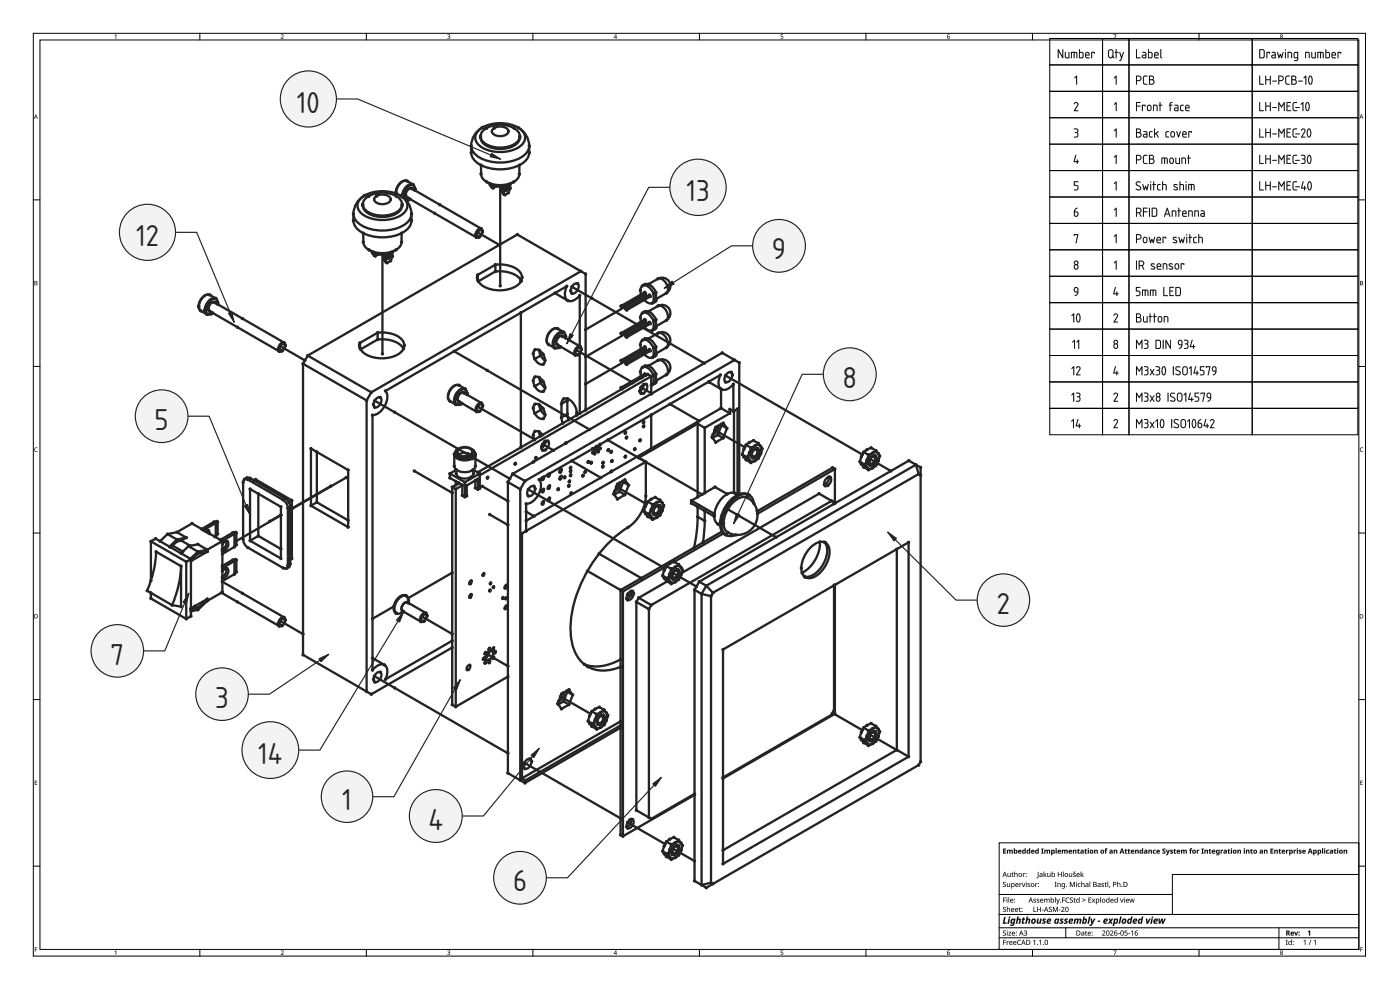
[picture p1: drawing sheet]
<svg xmlns="http://www.w3.org/2000/svg" width="420mm" height="297mm" viewBox="0 0 420 297" stroke-linecap="round" stroke-linejoin="round" font-family="sans-serif">
<defs><g id="words">
<g font-size="8.5" fill="#212529">
<text x="89.1" y="33.8">10</text>
<text x="206" y="60.3">13</text>
<text x="40.8" y="73.8">12</text>
<text x="231.7" y="77.9">9</text>
<text x="252.8" y="116.4">8</text>
<text x="46.4" y="129">5</text>
<text x="299.2" y="184.1">2</text>
<text x="33.2" y="199.4">7</text>
<text x="64.6" y="212.4">3</text>
<text x="77.5" y="229.2">14</text>
<text x="102.7" y="243.1">1</text>
<text x="128.6" y="248.9">4</text>
<text x="154" y="267.5">6</text>
</g>
</g></defs>
<path d="M0 0h419.8v296.9h-419.8z" fill-rule="evenodd" fill="#f1f3f5"/>
<g fill="#000">
<path d="M34.4 10.6l.5-.3v1.3h-.2v-1.1zM84.3 10.5a.47 .47 0 0 1 .8 0 .47 .47 0 0 1-.3 .7l-.3 .3 .7 .1h-.9l.6-.9-.1-.2zM134.3 10.4a.39 .39 0 0 1 .6-.1 .39 .39 0 0 1-.1 .7 .4 .4 0 0 1 .1 .6 .4 .4 0 0 1-.6-.2v.1a.32 .32 0 0 0 .5 0 .32 .32 0 0 0 .1-.4l-.4-.1 .2-.1a.27 .27 0 0 0 .1-.5 .27 .27 0 0 0-.4 .2zM234.3 10.3h.7l-.5 .2-.1 .4a.43 .43 0 0 1 .6 .1 .43 .43 0 0 1-.2 .6 .43 .43 0 0 1-.6-.2 .37 .37 0 0 0 .6 .1 .37 .37 0 0 0 0-.5 .37 .37 0 0 0-.5-.1zM334.2 10.3h.8l-.5 1.3h-.2l.6-1.1zM322.4 30.9a.68 .68 0 0 1 1-.2 .68 .68 0 0 1 .1 1l-.8 1.4h.8l.1 .2h-1.3l1-1.7a.47 .47 0 0 0-.3-.7 .47 .47 0 0 0-.6 .4zM322.3 38.6l.1-.1a.77 .77 0 0 1 1 .2 .77 .77 0 0 1-.1 1.1 .83 .83 0 0 1 .2 1.2 .83 .83 0 0 1-1.2 0 .7 .7 0 0 0 1.1-.4 .7 .7 0 0 0-.9-.8 .62 .62 0 0 0 .8-.9l-1-.1zM323 22.7l.2 .1-.1 2.6-.1-2.3-.4 .4-.2-.1zM334.9 22.7l.2 .1-.1 2.6-.1-2.3-.4 .4-.2-.1zM334.9 30.7l.2 .1-.1 2.5-.1-2.2-.4 .3-.2-.1zM334.9 38.6l.2 .1-.1 2.6-.1-2.3-.4 .3-.2-.1zM322.3 54.4l1.4 .1-1.2 .2v.8a.85 .85 0 0 1 1.1 .6 .85 .85 0 0 1-.6 1l-.7-.1 .6-.1a.57 .57 0 0 0 .5-.6 .57 .57 0 0 0-.5-.5l-.6-.1z"/>
<path d="M322.8 46.5l.2 .1-.5 1.8h.7l.1-.6 .1 .6 .4 .1-.4 .1-.1 .6-.1-.6-1-.1zM334.9 46.5l.2 .1-.1 2.6-.1-2.3-.4 .4-.2-.2zM334.9 54.5h.2l-.1 2.6-.1-2.3-.4 .4-.2-.1zM322.3 70.3l1.3 .1-.6 2.6-.2-.2 .5-2.3h-.8l-.1 .3zM334.9 62.4l.2 .1-.1 2.5-.1-2.2-.4 .3-.2-.1zM334.9 70.3l.2 .1-.1 2.6-.1-2.3-.4 .3-.2-.1zM334.9 78.2l.2 .1-.1 2.6-.1-2.3-.4 .4-.2-.1zM334.3 94.3a.68 .68 0 0 1 1-.1 .68 .68 0 0 1 .1 .9l-.9 1.4h.9l.1 .2h-1.3l1-1.7a.47 .47 0 0 0-.3-.7 .47 .47 0 0 0-.6 .4zM334.7 86.1l.2 .2-.5 1.7h.6l.2-.5 .1 .5 .4 .2-.4 .1-.1 .5-.2-.5-.9-.1zM334.3 118.1a.68 .68 0 0 1 1-.2 .68 .68 0 0 1 .1 1l-.9 1.4h.9l.1 .2h-1.3l1-1.7a.47 .47 0 0 0-.3-.7 .47 .47 0 0 0-.6 .4zM334.7 109.9l.2 .1-.5 1.8h.6l.2-.6 .1 .6 .4 .1-.4 .2-.1 .5-.2-.5-.9-.2zM10.5 134.4l.4-.1h.4l-.1 .2a.52 .52 0 0 0-.7 .4 .52 .52 0 0 0 .7 .5l-.1 .2a.67 .67 0 0 1-.8-.3 .67 .67 0 0 1 .2-.9z"/>
<path d="M334.3 126a.68 .68 0 0 1 1-.1 .68 .68 0 0 1 .1 .9l-.9 1.4h.9l.1 .2h-1.3l1-1.7a.47 .47 0 0 0-.3-.7 .47 .47 0 0 0-.6 .4zM408.3 134.4l.4-.1h.4l-.1 .2a.52 .52 0 0 0-.7 .4 .52 .52 0 0 0 .7 .5l-.1 .2a.67 .67 0 0 1-.8-.3 .67 .67 0 0 1 .2-.9zM10.4 234.2h.8l-.6 .2v.4h.5l-.5 .1v.5l.6 .1h-.8zM408.2 234.2h.8l-.6 .2v.4h.5l-.5 .1v.5l.6 .1h-.8zM10.5 284.2h.7l-.6 .1v.5h.6l-.6 .2v.5h-.1zM34.4 285.5l.5-.3v1.3h-.2v-1.1zM84.3 285.3a.47 .47 0 0 1 .8 .1 .47 .47 0 0 1-.3 .7l-.3 .3 .7 .1h-.9l.6-1-.1-.2zM134.3 285.3a.39 .39 0 0 1 .6-.1 .39 .39 0 0 1-.1 .6 .4 .4 0 0 1 .1 .7 .4 .4 0 0 1-.6-.2 .32 .32 0 0 0 .5 .1 .32 .32 0 0 0 .1-.4l-.4-.1 .2-.2a.27 .27 0 0 0 .1-.4 .27 .27 0 0 0-.4 .1zM234.3 285.2h.7l-.5 .2-.1 .3a.43 .43 0 0 1 .6 .2 .43 .43 0 0 1-.2 .6 .43 .43 0 0 1-.6-.2 .37 .37 0 0 0 .6 .1 .37 .37 0 0 0 0-.6 .37 .37 0 0 0-.5 0zM334.2 285.2h.8l-.5 1.3h-.2l.6-1.1zM392.5 279.6l.7-.4v1.5h-.3v-1.2l-.3 .3zM408.3 284.2h.7l-.6 .1v.5h.6l-.6 .2v.5h-.1z"/>
<path d="M0 0h419.8v296.9h-419.8zM0 0v296.9h419.8v-296.9z"/>
<path d="M34.4 10.6l.5-.3v1.3h-.2v-1.1zM34.4 10.6l.3-.1v1.1h.2v-1.3z"/>
<path d="M84.3 10.5a.47 .47 0 0 1 .8 0 .47 .47 0 0 1-.3 .7l-.3 .3h.7v.1h-.9l.6-.9zM84.3 10.5l.1 .1a.35 .35 0 0 1 .6 .1 .35 .35 0 0 1-.4 .5l-.3 .4h.9l-.7-.1 .4-.5a.42 .42 0 0 0 0-.6 .42 .42 0 0 0-.6 .1z"/>
<path d="M134.3 10.4a.4 .4 0 0 1 .6-.1 .4 .4 0 0 1-.1 .7 .35 .35 0 0 1 .3 .3 .35 .35 0 0 1-.3 .3h-.5v-.2h.6v-.3l-.4-.1 .3-.2a.27 .27 0 0 0-.1-.4 .27 .27 0 0 0-.4 .2zM134.3 10.4l.2 .1a.26 .26 0 0 1 .4 .1 .26 .26 0 0 1-.3 .3l-.1 .1 .4 .1a.4 .4 0 0 1-.2 .4 .4 .4 0 0 1-.4-.1v.2a.43 .43 0 0 0 .7 0 .43 .43 0 0 0-.2-.7 .32 .32 0 0 0 .3-.3 .32 .32 0 0 0-.4-.3z"/>
<path d="M184.8 10.3h.2v.9h.2l-.2 .4-.2-.3h-.6zM184.8 10.5l-.4 .7h.4z"/>
<path d="M184.8 10.3h.2v.9h.2l-.2 .4h-.2v-.3h-.6zM184.8 10.3l-.6 1h.6l.2 .3 .2-.4h-.2v-.9zM184.8 10.5l-.4 .7h.4zM184.8 10.5v.7h-.5z"/>
<path d="M234.3 10.3h.7v.2h-.5l-.1 .4a.44 .44 0 0 1 .6 .1 .44 .44 0 0 1-.2 .6 .44 .44 0 0 1-.6-.2 .36 .36 0 0 0 .6 .1 .36 .36 0 0 0 0-.5 .36 .36 0 0 0-.5 0zM234.3 10.3l.1 .7a.35 .35 0 0 1 .5 .1 .35 .35 0 0 1-.2 .5 .35 .35 0 0 1-.5-.2l.1 .2a.46 .46 0 0 0 .6 .1 .46 .46 0 0 0 .1-.6 .46 .46 0 0 0-.6-.2l.1-.4 .5-.2z"/>
<path d="M284.4 10.5l.6-.2-.5 .2-.1 .5a.44 .44 0 0 1 .6 .1 .44 .44 0 0 1-.3 .6 .44 .44 0 0 1-.5-.4zM284.4 10.5l-.2 .3a.47 .47 0 0 0 0 .6 .47 .47 0 0 0 .6 .1 .47 .47 0 0 0 .2-.6l-.6 .1a.43 .43 0 0 1 .1-.5 .43 .43 0 0 1 .5 0zM284.4 11.2a.28 .28 0 0 0 .5 0 .28 .28 0 0 0-.5 0zM284.4 11.2a.3 .3 0 0 1 .6 0 .3 .3 0 0 1-.6 0z"/>
<path d="M284.4 10.5l.6-.2-.5 .2-.1 .5a.42 .42 0 0 1 .6 .1 .42 .42 0 0 1-.3 .6 .42 .42 0 0 1-.5-.4zM284.4 11.2a.29 .29 0 0 0 .5 0 .29 .29 0 0 0-.5 0z"/>
<path d="M317.5 14.8h.2l1.1 2v-1.9l.3-.1v2.7l-.3-.1-1.1-2v1.9l-.2 .2zM317.5 14.8v2.6l.2-.1v-2l1.3 2.1v-2.6l-.1 .1v2l-1.2-2.1zM319.6 15.6l.3 .1v1.3l.8 .2v-1.5l.2-.1v1.9l-1.2-.2zM319.6 15.6a1.46 1.46 0 0 0 .5 1.9l.8-.1v-1.7h-.2v1.5h-.6l-.3-.1v-1.4zM321.4 15.6l1.7 .1 .2 .4v1.4l-.3-.2v-1.4l-.5-.1-.1 1.7-.2-1.7h-.5v1.5l-.3 .2zM321.5 15.6v1.8l.2-.1v-1.5h.5l.2 1.7 .1-1.7 .5 .1 .1 1.4 .2 .1a1.36 1.36 0 0 0-.6-1.8zM324.1 15.8v1.4h.7l.1-1.2zM324.1 15.8h.5a.9 .9 0 0 1 .3 1.3l-.8 .1zM323.8 14.8l.3 .1v.7h.7l.4 .3v1.1l-.3 .4h-1.1zM323.9 14.8l-.1 2.6h1l.4-.4-.1-1.1-.3-.3h-.7v-.7zM326 16l-.1 .4h.8l-.2-.5zM326 16a.44 .44 0 0 1 .6-.1 .44 .44 0 0 1 .1 .5h-.8zM325.9 15.7a.69 .69 0 0 1 .9 0 .69 .69 0 0 1 .1 1h-1l.1 .5 1 .2-.8 .1a1.1 1.1 0 0 1-.3-1.8zM325.9 15.8l-.2 .4 .1 1.1 1.2 .1v-.1l-1-.1-.1-.3v-.3h1.1l-.2-.8-.5-.2zM327.5 15.6l1.1 .1-.1 .4-.2-.3h-.6l-.1 1.7zM327.5 15.6l.1 1.9 .1-1.7h.6l.2 .3 .1-.4z"/>
<path d="M317.5 14.8h.2l1.1 2v-1.9l.3-.1v2.6h-.3l-1.1-2v1.9l-.2 .1zM319.6 15.6l.2 .1 .1 1.4 .2 .1h.6v-1.5h.2v1.8h-.8a1.33 1.33 0 0 1-.5-1.8zM321.5 15.6h.1a1.36 1.36 0 0 1 1.7 .5l-.1 1.4-.2-1.5-.5-.2-.1 1.7-.2-1.7h-.5l-.2 1.7zM324.1 15.8v1.4h.5a.96 .96 0 0 0 .2-1.3zM323.9 14.8l.2 .1v.7h.7l.4 .3v1.1l-.4 .4h-1zM326 16l-.1 .4h.8l-.2-.5zM325.9 15.7a.68 .68 0 0 1 .9 .1 .68 .68 0 0 1 .1 .9h-1l.1 .5 1 .2-.8 .1a1.08 1.08 0 0 1-.3-1.8zM327.5 15.6l1.1 .1-.1 .4-.2-.3h-.6l-.1 1.7z"/>
<path d="M333 15.2l-.2 1.5a.55 .55 0 0 0 .4 .5 .55 .55 0 0 0 .6-.2l-.2-.2h.3l-.1-1.4-.3-.3zM333 15.1a.55 .55 0 0 1 .6 0 .55 .55 0 0 1 .3 .5v1.2l-.2-.1 .1 .3-.3 .2h-.4l-.3-.5v-1.3zM332.7 15.1a.84 .84 0 0 1 .9-.3 .84 .84 0 0 1 .6 .7l-.1 1.5 .3 .5-.4-.3-.9 .3-.6-.6zM332.7 15.1l-.2 1.6a.8 .8 0 0 0 .6 .7 .8 .8 0 0 0 .9-.2l.4 .2-.3-.4v-1.5l-.2-.5a.87 .87 0 0 0-1.2 .1zM334.9 14.8l.2 .1v.7l.6 .1-.6 .1-.1 1.7-.2-1.7-.3-.1 .3-.1zM334.9 14.8v.8l-.3 .1 .3 .1 .1 1.7 .1-1.7 .5-.1-.5-.1v-.7zM335.9 15.6l.3 .1 .4 1.3 .4-1.3h.3l-1 2.6-.4-.1 .3-.1 .2-.7zM336 15.6l.5 1.8-.3 .7-.3 .1 .4 .1 1-2.6h-.3l-.4 1.3z"/>
<path d="M333 15.1l-.2 1.6a.46 .46 0 0 0 .3 .5 .46 .46 0 0 0 .6-.3v-.2l.2 .1a1.52 1.52 0 0 0-.4-1.7zM332.9 14.9a.82 .82 0 0 1 1.3 .6l-.1 1.5 .3 .5-.4-.3a.82 .82 0 0 1-.9 .2 .82 .82 0 0 1-.6-.7v-1.3zM334.9 14.8l.2 .1v.7l.6 .1-.6 .1-.1 1.7-.2-1.7-.2-.1 .2-.1zM336 15.6l.2 .1 .4 1.3 .4-1.3h.3l-1 2.6-.4-.1 .3-.1 .2-.7z"/>
<path d="M334.2 10.3h.8l-.5 1.3h-.2l.6-1.1h-.7zM334.2 10.3l.7 .2-.6 1.1h.2l.5-1.3z"/>
<path d="M341 14.8l.2 .1v2.3h.9l.2 .3h-1.3zM343 16.7l.1 .5h.7v-.5zM342.8 15.6h.8l.4 .5v1.3l-.8 .1a.55 .55 0 0 1-.5-.6 .55 .55 0 0 1 .5-.5h.6l-.1-.4-.9-.2zM344.8 15.8v1.4h.5a.96 .96 0 0 0 .2-1.3zM344.6 14.8l.2 .1v.7h.7l.4 .3v1.1l-.3 .4h-1.1zM346.7 16l-.1 .4h.9l-.3-.5zM346.6 15.7a.68 .68 0 0 1 .9 .1 .68 .68 0 0 1 .1 .9h-1l.2 .5 .9 .2-.8 .1a1.08 1.08 0 0 1-.3-1.8zM348.3 14.8l.2 .1 .1 2.6-.4-.4z"/>
<path d="M341 14.8l.2 .1v2.3h.9l.2 .3h-1.3zM341 14.8v2.6h1.2l-.1-.2h-.9v-2.3zM343 16.8l.1 .4h.7v-.5zM343 16.7l.8-.1v.6h-.8zM342.8 15.6h.9l.3 .5v1.4h-.8a.57 .57 0 0 1-.6-.6 .57 .57 0 0 1 .6-.5h.6l-.1-.4-.9-.2zM342.9 15.6v.2l.9 .2v.4h-.6a.53 .53 0 0 0-.5 .5 .53 .53 0 0 0 .5 .6l.8-.1v-1.3l-.3-.5zM344.8 15.8v1.4h.7l.1-1.2zM344.8 15.8h.5a.9 .9 0 0 1 .3 1.3l-.8 .1zM344.6 14.8l.2 .1v.7h.7l.4 .3v1.1l-.3 .4h-1.1zM344.6 14.8v2.6h1l.3-.4-.1-1.1-.3-.3h-.7v-.7zM346.7 16l-.1 .4h.9l-.3-.5zM346.7 16a.44 .44 0 0 1 .6-.1 .44 .44 0 0 1 .2 .5h-.9zM346.6 15.7a.69 .69 0 0 1 .9 0 .69 .69 0 0 1 .1 1h-1l.2 .5 .9 .2-.8 .1a1.1 1.1 0 0 1-.3-1.8zM346.6 15.8l-.2 .4 .1 1.1 1.2 .1v-.1l-1-.1-.1-.3v-.3h1.1l-.2-.8-.5-.2zM348.3 14.8l.2 .1v2.1l.3 .4-.2 .1-.4-.4zM348.3 14.8l-.1 2.3 .4 .4-.1-2.6z"/>
<path d="M378.2 15v2.2h.8l.3-.4v-1.5l-.3-.2zM378 14.8h1.1l.4 .4v1.8l-.4 .5h-1.2zM380.1 15.6l1 .1-.1 .4-.1-.3h-.6l-.1 1.7zM381.9 16.7l.1 .5h.6v-.5zM381.7 15.6h.8l.4 .5-.1 1.3-.8 .1a.55 .55 0 0 1-.5-.6 .55 .55 0 0 1 .5-.5h.6v-.4l-.9-.2zM383.3 15.6l.2 .1 .4 1.2 .3-.8 .4 .8 .3-1.2 .3-.1-.5 1.9-.2-.1-.3-.8-.5 .9zM385.7 15.6l.2 .1-.1 1.8zM385.6 15a.2 .2 0 0 1 .4 0 .2 .2 0 0 1-.4 0zM386.4 15.6h.1a.9 .9 0 0 1 1.1 .1 .9 .9 0 0 1 .2 1.1l-.2 .7-.1-1.5-.8-.2v1.5l-.3 .1zM388.6 15.9l-.1 1.1 .8 .2v-1.4zM388.4 15.7l1.2-.1v2.2a.69 .69 0 0 1-1.2 .3 .6 .6 0 0 0 .9-.6 .74 .74 0 0 1-.9-.1 .74 .74 0 0 1-.2-.8zM391.7 15.6h.1a.9 .9 0 0 1 1.1 .1 .9 .9 0 0 1 .2 1.1l-.2 .7-.1-1.5-.8-.2v1.5l-.3 .1zM393.6 15.6l.2 .1v1.4l.3 .1h.5v-1.5h.3v1.8h-.9a1.33 1.33 0 0 1-.5-1.8zM395.4 15.6h.1a1.36 1.36 0 0 1 1.8 .5l-.2 1.4-.1-1.5-.6-.2-.1 1.7-.1-1.7h-.6l-.1 1.7zM398 15.8v1.4h.6a.96 .96 0 0 0 .2-1.3zM397.8 14.8l.2 .1v.7h.8l.3 .3v1.1l-.3 .4h-1zM400 16l-.1 .4h.8l-.2-.5zM399.8 15.7a.68 .68 0 0 1 .9 .1 .68 .68 0 0 1 .1 .9h-.9l.1 .5 1 .2-.9 .1a1.08 1.08 0 0 1-.3-1.8zM401.5 15.6l1 .1-.1 .4-.1-.3h-.6l-.1 1.7z"/>
<path d="M378.2 15v2.2h.8l.3-.4-.1-1.5-.2-.2zM378.2 15h.8l.3 .3v1.5a.89 .89 0 0 1-1.1 .4zM377.9 14.8h1.2l.4 .4v1.8l-.4 .5h-1.2zM378 14.8v2.6l1.1 .1 .4-.5v-1.8l-.4-.4zM380.1 15.6l1.1 .1-.2 .4-.1-.3h-.6l-.1 1.7zM380.1 15.6l.1 1.9 .1-1.7h.6l.1 .3 .1-.4zM381.9 16.8l.1 .4h.6v-.5zM381.8 16.7l.8-.1v.6h-.7zM381.7 15.6h.8l.4 .5-.1 1.4h-.8a.57 .57 0 0 1-.5-.6 .57 .57 0 0 1 .5-.5h.6v-.4l-.9-.2zM381.7 15.6v.2l.9 .2v.4h-.6a.53 .53 0 0 0-.5 .5 .53 .53 0 0 0 .5 .6l.8-.1 .1-1.3-.3-.5zM383.3 15.6l.3 .1 .3 1.2 .3-.8 .4 .8 .3-1.2 .3-.1-.4 1.9-.3-.1-.3-.8-.2 .8-.3 .1zM383.3 15.6l.5 1.8 .4-.8 .3 .8h.2l.4-1.8-.5 1.4-.4-.8-.3 .8-.4-1.3zM385.7 15.6l.2 .1-.1 1.8zM385.7 15.6l.1 1.9 .1-1.8zM385.6 15a.2 .2 0 0 1 .4 0 .2 .2 0 0 1-.4 0zM385.7 14.8l.2 .3zM386.4 15.6l1.2 .1 .2 1.7-.3-.1-.1-1.4-.7-.1v1.5l-.3 .2zM386.5 15.6v1.8l.2-.1v-1.5l.7 .1 .1 1.4 .2 .1a1.4 1.4 0 0 0-.5-1.8zM388.6 15.9l-.1 1.1 .8 .2v-1.4zM388.6 15.9l.7-.1v1.4h-.7zM388.4 15.7l1.1-.1 .1 .1v2.3l-.5 .3h-.7v-.2a.68 .68 0 0 0 .9-.6 .77 .77 0 0 1-.8-.1 .77 .77 0 0 1-.3-.8zM388.4 15.8v1.5l.9 .2a.81 .81 0 0 1-.9 .7v.1a.86 .86 0 0 0 1.2-.5l-.1-2.2zM391.7 15.6l1.2 .1 .1 1.7-.2-.1-.1-1.4-.7-.1v1.5l-.3 .2zM391.7 15.6v1.8l.2-.1v-1.5l.8 .1 .1 1.4 .2 .1a1.4 1.4 0 0 0-.5-1.8zM393.5 15.6l.3 .1v1.3l.8 .2v-1.5l.3-.1v1.9l-1.2-.2zM393.6 15.6a1.46 1.46 0 0 0 .4 1.9l.8-.1 .1-1.7h-.3v1.5h-.5l-.3-.1v-1.4zM395.4 15.6l1.7 .1 .2 .4-.1 1.4-.2-.2-.1-1.4-.5-.1-.1 1.7-.1-1.7h-.6v1.5l-.2 .2zM395.4 15.6v1.8l.2-.1v-1.5h.6l.1 1.7 .1-1.7 .5 .1 .1 1.4 .2 .1a1.36 1.36 0 0 0-.5-1.8zM398 15.8v1.4h.7l.1-1.2zM398 15.8h.6a.9 .9 0 0 1 .2 1.3l-.8 .1zM397.8 14.8l.2 .1v.7h.8l.3 .3v1.1l-.2 .4h-1.2zM397.8 14.8v2.6h1l.3-.4v-1.1l-.3-.3h-.8v-.7zM400 16l-.1 .4h.8l-.2-.5zM399.9 16a.44 .44 0 0 1 .6-.1 .44 .44 0 0 1 .2 .5h-.9zM399.8 15.7a.69 .69 0 0 1 1 0 .69 .69 0 0 1 0 1h-.9l.1 .5 1 .2-.9 .1a1.1 1.1 0 0 1-.3-1.8zM399.8 15.8l-.2 .4 .1 1.1 1.2 .1v-.1l-.9-.1-.2-.3v-.3h1.1l-.1-.8-.5-.2zM401.4 15.6l1.1 .1-.1 .4-.1-.3h-.6l-.1 1.7zM401.5 15.6l.1 1.9 .1-1.7h.6l.1 .3 .1-.4z"/>
<path d="M384.3 10.4a.36 .36 0 0 1 .6 0 .36 .36 0 0 1-.2 .5 .37 .37 0 0 1 .2 .6 .37 .37 0 0 1-.6 0 .37 .37 0 0 1 .1-.5l-.2-.3zM384.4 10.7a.21 .21 0 0 0 .4 0 .21 .21 0 0 0-.4 0zM384.3 11.3a.25 .25 0 0 0 .5 0 .25 .25 0 0 0-.5 0z"/>
<path d="M384.3 10.4a.37 .37 0 0 1 .6 0 .37 .37 0 0 1-.2 .5 .39 .39 0 0 1 .2 .6 .39 .39 0 0 1-.6 0 .39 .39 0 0 1 .1-.6l-.2-.2zM384.3 10.4l-.1 .3 .2 .3a.36 .36 0 0 0-.1 .5 .36 .36 0 0 0 .6 0 .36 .36 0 0 0-.2-.6h.1a.35 .35 0 0 0 0-.6 .35 .35 0 0 0-.5 .1zM384.4 10.7a.2 .2 0 0 0 .4 0 .2 .2 0 0 0-.4 0zM384.4 10.7a.22 .22 0 0 1 .4 0 .22 .22 0 0 1-.4 0zM384.3 11.3a.26 .26 0 0 0 .5 0 .26 .26 0 0 0-.5 0zM384.3 11.3a.3 .3 0 0 1 .6 0 .3 .3 0 0 1-.6 0z"/>
<path d="M10.7 34.3l.7 1.3-.4-.4h-.5l-.3 .4zM10.7 34.3l-.5 1.3 .3-.4h.5l.3 .4zM10.7 34.5l-.1 .6h.4zM10.8 34.5l.2 .6h-.5z"/>
<path d="M10.7 34.3l.6 1.3-.3-.4h-.5l-.3 .4zM10.8 34.5l-.2 .6h.4z"/>
<path d="M322.4 30.9l.8-.3 .5 .7-1 1.8h.8l.1 .2-1.2 .1-.1-.2 1-1.6v-.6a.55 .55 0 0 0-.9 .3l-.1-.1zM322.6 30.7l-.3 .5h.3a.44 .44 0 0 1 .6-.3 .44 .44 0 0 1 .1 .7l-1 1.7h1.3l-.1-.2h-.9l.9-1.4a.66 .66 0 0 0-.1-.9 .66 .66 0 0 0-.8 0z"/>
<path d="M322.3 38.6l.9-.1 .2 .2a.65 .65 0 0 1-.1 1.1 .88 .88 0 0 1 .2 1.2 .88 .88 0 0 1-1.3 .1l1-.2a.63 .63 0 0 0 .1-.8 .63 .63 0 0 0-.7-.2l-.1-.1a.62 .62 0 0 0 .7-.8l-.9-.2zM322.3 38.6v.2l1 .1-.1 .6-.6 .3 .7 .2a.71 .71 0 0 1-.1 .9 .71 .71 0 0 1-.9 .2 .82 .82 0 0 0 1.2-.1 .82 .82 0 0 0-.2-1.2 .77 .77 0 0 0 .1-1.1 .77 .77 0 0 0-1.1-.1z"/>
<path d="M323 22.7l.3 .1-.2 2.6-.1-2.3-.4 .4-.2-.1zM323 22.7l-.6 .7h.3l.3-.3 .1 2.3 .1-2.6z"/>
<path d="M334.8 22.7l.3 .1-.1 2.6-.1-2.3-.4 .4-.2-.1zM334.9 22.7l-.6 .7h.2l.4-.3 .1 2.3 .1-2.6z"/>
<path d="M334.8 30.7l.3 .1-.1 2.6-.1-2.3-.4 .3-.2-.1zM334.9 30.7l-.6 .6 .2 .1 .4-.4 .1 2.3 .1-2.5z"/>
<path d="M334.8 38.6l.3 .1-.1 2.6-.1-2.3-.4 .3-.2-.1zM334.9 38.6l-.6 .6 .2 .1 .4-.4 .1 2.3 .1-2.5z"/>
<path d="M341.2 23v1.1h.6a.55 .55 0 0 0 .5-.6 .55 .55 0 0 0-.6-.5zM341 22.7h.8a.82 .82 0 0 1 .8 .8 .82 .82 0 0 1-.8 .8h-.6v1l-.2 .1zM343.2 22.9l1.1-.2v.2l-1 .3v1.5l.2 .4 .7 .1 .1 .2h-.8l-.4-.3-.1-1.8zM344.9 22.7h.7a.69 .69 0 0 1 .7 .4 .69 .69 0 0 1-.2 .8 .82 .82 0 0 1 .4 .9 .82 .82 0 0 1-.8 .6h-.8zM345.1 24.1v1.1h.6a.55 .55 0 0 0 .5-.6 .55 .55 0 0 0-.5-.5zM345.1 23v.8h.6a.41 .41 0 0 0 .4-.4 .41 .41 0 0 0-.4-.4z"/>
<path d="M341 30.6l1.3 .1-1.1 .2v.8l1.1 .1-1.1 .2-.1 1.3zM342.7 31.5l1.1 .1-.1 .4-.2-.3h-.5l-.2 1.6zM344.6 31.8l-.1 .9a.42 .42 0 0 0 .4 .4 .42 .42 0 0 0 .4-.5l-.1-.8zM344.5 31.6a.68 .68 0 0 1 1.1 .4v.7a.68 .68 0 0 1-.7 .6 .68 .68 0 0 1-.7-.6zM346.1 31.5l.1-.1a.9 .9 0 0 1 1 .2 .9 .9 0 0 1 .2 1l-.1 .7-.2-1.4-.8-.2v1.5l-.2 .1zM348 30.7l.3 .1v.6l.5 .2-.5 .1-.2 1.6-.1-1.6-.3-.1 .3-.2zM351.2 30.8l.6-.2v.2l-.4 .2-.1 .4 .6 .2-.6 .1-.1 1.6-.1-1.6-.3-.1 .3-.2zM352.7 32.6l.1 .5h.6v-.6zM352.5 31.5l.8-.1 .4 .6-.1 1.3h-.8a.55 .55 0 0 1-.5-.5 .55 .55 0 0 1 .6-.5h.5v-.5l-.9-.1zM354.3 31.6l.8-.2 .1 .3a.55 .55 0 0 0-.6 0 .55 .55 0 0 0-.2 .6l.1 .6 .7 .3a.68 .68 0 0 1-.8 0 .68 .68 0 0 1-.2-.8zM356 31.9l-.1 .4h.9l-.3-.6zM355.9 31.6a.68 .68 0 0 1 .9 0 .68 .68 0 0 1 .1 .9h-1l.1 .5 1 .2-.8 .1a1.08 1.08 0 0 1-.3-1.7z"/>
<path d="M341.2 23v1.1l.6-.1a.53 .53 0 0 0 .5-.5 .53 .53 0 0 0-.6-.5zM341.2 22.9h.5a.57 .57 0 0 1 .6 .6 .57 .57 0 0 1-.5 .6h-.6zM341 22.7h1l.4 .3a.82 .82 0 0 1 .1 .8 .82 .82 0 0 1-.7 .5h-.6v1l-.2 .1zM341 22.7v2.7l.2-.1v-1h.8l.4-.3a.81 .81 0 0 0-.6-1.3zM343.2 22.9l1.1-.2v.2l-1 .3v1.5l.1 .3 1 .2v.2h-.9l-.4-.3-.1-1.8zM343.2 22.9l-.2 .4 .1 1.7 .4 .4h.8l-.1-.2-.7-.1-.2-.4v-1.5l.2-.2 .8-.1v-.2zM344.9 22.7l1.2 .1a.65 .65 0 0 1 0 1.1 .82 .82 0 0 1 .4 .9 .82 .82 0 0 1-.8 .6h-.9zM344.9 22.7v2.7h.8a.8 .8 0 0 0 .7-.6 .8 .8 0 0 0-.4-.9 .67 .67 0 0 0 .3-.8 .67 .67 0 0 0-.7-.4zM345.1 24.1v1.1l1-.2v-.8zM345.1 24h.6a.57 .57 0 0 1 .5 .6 .57 .57 0 0 1-.5 .6h-.6zM345.1 23v.8h.6a.39 .39 0 0 0 .4-.4 .39 .39 0 0 0-.4-.4zM345.1 22.9h.6a.43 .43 0 0 1 .4 .5 .43 .43 0 0 1-.4 .4h-.6z"/>
<path d="M341 30.6l1.3 .1-1.1 .2v.8l1.1 .1-1.1 .2-.1 1.4zM341 30.7l.1 2.6 .1-1.4 1.1-.1-1.1-.1v-.8l1.1-.2zM342.7 31.5l1.1 .1-.1 .4-.2-.3h-.5l-.2 1.7zM342.8 31.5v1.8l.2-1.6h.6l.1 .3 .1-.4zM344.6 31.8l-.1 1 .6 .2 .2-1-.3-.3zM344.6 31.8h.6l.1 .8a.44 .44 0 0 1-.4 .5 .44 .44 0 0 1-.4-.4zM344.5 31.6a.68 .68 0 0 1 .7-.1 .68 .68 0 0 1 .4 .5l-.1 1-.4 .3h-.5l-.4-.6zM344.5 31.6l-.3 1.1a.66 .66 0 0 0 .7 .6 .66 .66 0 0 0 .7-.6l-.2-1.1-.5-.2zM346.1 31.4l1.2 .2 .1 1.7-.3-.1-.1-1.4-.7-.1v1.5l-.2 .1zM346.1 31.5v1.8l.2-.1v-1.5l.8 .1 .1 1.4 .2 .1a1.4 1.4 0 0 0-.5-1.9zM348 30.6l.3 .2v.6l.5 .2-.5 .1-.2 1.7-.1-1.7-.3-.1 .3-.2zM348.1 30.7l-.1 .8-.2 .1 .2 .1 .1 1.6 .2-1.6 .5-.1-.5-.1v-.7zM351.2 30.8l.6-.2v.2l-.4 .1-.1 .5 .6 .2-.6 .1-.1 1.7-.1-1.7-.3-.1 .3-.2zM351.2 30.8l-.1 .6-.3 .2 .3 .1 .1 1.6 .1-1.6 .6-.1-.6-.2v-.4l.5-.4zM352.7 32.6l.1 .4 .6 .1v-.6zM352.7 32.6l.7-.1v.6l-.7-.1zM352.5 31.4h.8l.4 .6v1.3l-.9 .1a.57 .57 0 0 1-.5-.6 .57 .57 0 0 1 .6-.6l.5 .1v-.4l-.9-.2zM352.5 31.5v.1l.9 .2v.5h-.5a.53 .53 0 0 0-.6 .5 .53 .53 0 0 0 .5 .5h.8l.1-1.3-.3-.5zM354.3 31.6l.9-.2v.3h-.5a.82 .82 0 0 0 0 1.4h.5v.2h-.7l-.3-.3zM354.3 31.6a1.02 1.02 0 0 0-.2 1.1 1.02 1.02 0 0 0 1 .6v-.2a.78 .78 0 0 1-.8-.5 .78 .78 0 0 1 .3-.9l.6-.1zM356 31.9l-.1 .4h.9l-.3-.6zM356 31.8a.44 .44 0 0 1 .6-.1 .44 .44 0 0 1 .2 .6h-.9zM355.9 31.6a.69 .69 0 0 1 .9 0 .69 .69 0 0 1 .1 .9h-1l.2 .5 .9 .2-.8 .2a1.1 1.1 0 0 1-.3-1.8zM355.9 31.6l-.2 .5 .1 1.1 1.2 .1v-.2h-1l-.1-.4v-.2h1.1l-.2-.8-.5-.3z"/>
<path d="M378 22.7l.2 .1v2.4h.9l.1 .2h-1.2zM379.8 22.7l.2 .1v1h1.1v-1l.2-.1v2.7l-.2-.1v-1.3h-1.1v1.3l-.2 .1zM381.9 24.2l1.3 .1-1.2 .2zM383.9 23v1.1h.6a.55 .55 0 0 0 .5-.6 .55 .55 0 0 0-.6-.5zM383.7 22.7h.8a.82 .82 0 0 1 .8 .8 .82 .82 0 0 1-.8 .8h-.6v1l-.2 .1zM385.9 22.9l1.1-.2v.2l-1 .3v1.5l.2 .4 .8 .1v.2h-.8l-.4-.3-.1-1.8zM387.6 22.7h.7a.69 .69 0 0 1 .7 .4 .69 .69 0 0 1-.2 .8 .82 .82 0 0 1 .4 .9 .82 .82 0 0 1-.7 .6h-.9zM387.8 24.1v1.1h.6a.55 .55 0 0 0 .5-.6 .55 .55 0 0 0-.5-.5zM387.8 23v.8h.6a.41 .41 0 0 0 .4-.4 .41 .41 0 0 0-.4-.4zM389.6 24.2l1.4 .1-1.3 .2zM391.8 22.7l.2 .1-.1 2.6-.1-2.3-.4 .4-.2-.1zM393.2 23l-.4 1a.9 .9 0 0 0 .6 1.1l.3-1.1a.88 .88 0 0 0-.5-1zM393 22.8a.71 .71 0 0 1 .8 .1 .71 .71 0 0 1 .1 .8v.3a1.08 1.08 0 0 1-.8 1.4l-.5-1.2z"/>
<path d="M378 30.7l.2 .1v2.3h.9l.1 .2h-1.2zM379.8 30.7l.2 .1v.9h1.1v-.9l.2-.1v2.6l-.2-.1v-1.2h-1.1v1.2l-.2 .1zM381.9 32.2l1.3 .1-1.2 .1zM383.7 30.7h.2l.7 1.2 .7-1.2h.2v2.6l-.2-.1v-2l-.7 1.1-.7-1.1v2l-.2 .1zM386.1 30.6h1.3l-.1 .3h-.9v.8l.8 .1-.8 .2v1.1h.9l.1 .2h-1.3zM388.1 30.8l1.1-.2v.2l-1 .3v1.6l.2 .4h.7l.1 .2h-.8l-.4-.3-.1-1.7zM388.8 32.2l1.3 .1-1.2 .1zM390.9 30.7l.3 .1-.2 2.5-.1-2.2-.4 .3-.2-.1zM392.3 30.9l-.3 1.1a.9 .9 0 0 0 .5 1l.3-1a.88 .88 0 0 0-.5-1.1zM392.1 30.7a.71 .71 0 0 1 .8 .1 .71 .71 0 0 1 .1 .8l.1 .4a1.08 1.08 0 0 1-.9 1.3l-.5-1.1z"/>
<path d="M378 38.6l.2 .1v2.3h.9l.1 .2h-1.2zM379.8 38.6l.2 .1v.9h1.1v-.9l.2-.1v2.6l-.2-.1v-1.2h-1.1v1.2l-.2 .1zM381.9 40.1l1.3 .1-1.2 .1zM383.7 38.6h.2l.7 1.2 .7-1.2h.2v2.6l-.2-.1v-1.9l-.7 1-.7-1v1.9l-.2 .1zM386.1 38.6h1.3l-.1 .2h-.9v.8l.8 .2-.8 .1v1.1h.9l.1 .2h-1.3zM388.1 38.7l1.1-.1v.2l-1 .3v1.5l.2 .4h.7l.1 .2h-.8l-.4-.3-.1-1.7zM388.8 40.1l1.3 .1-1.2 .1zM390.6 38.8a.68 .68 0 0 1 .9-.1 .68 .68 0 0 1 .2 .9l-.9 1.4h.9l.1 .2h-1.3l.9-1.7a.47 .47 0 0 0-.2-.7 .47 .47 0 0 0-.6 .4zM392.7 38.8l-.3 1.1a.9 .9 0 0 0 .6 1.1l.3-1.1a.88 .88 0 0 0-.6-1.1zM392.5 38.6a.71 .71 0 0 1 .8 .2 .71 .71 0 0 1 .2 .8v.3a1.08 1.08 0 0 1-.8 1.3l-.5-1.1z"/>
<path d="M377.9 22.7l.3 .1v2.4l.9-.1 .2 .3h-1.4zM378 22.7v2.7h1.2l-.1-.2h-.9v-2.4zM379.8 22.7l.2 .1v1h1.1v-1l.3-.1v2.7l-.3-.1v-1.3h-1.1v1.3l-.2 .1zM379.8 22.7v2.7l.2-.1v-1.3h1.1v1.3l.2 .1v-2.7l-.2 .1v1h-1.1v-1zM381.9 24.2l1.3 .1-1.2 .2zM381.9 24.3l.1 .1 1.2-.1zM383.9 23v1.1l.6-.1a.53 .53 0 0 0 .5-.5 .53 .53 0 0 0-.6-.5zM383.9 22.9h.5a.57 .57 0 0 1 .6 .6 .57 .57 0 0 1-.5 .6h-.6zM383.7 22.7h1l.4 .3a.82 .82 0 0 1 .1 .8 .82 .82 0 0 1-.7 .5h-.6v1l-.2 .1zM383.7 22.7v2.7l.2-.1v-1h.8l.4-.3a.81 .81 0 0 0-.6-1.3zM385.9 22.9l1.2-.2v.2l-1.1 .3v1.5l.1 .3 1 .2v.2h-.9l-.4-.3-.1-1.8zM385.9 22.9l-.2 .4 .1 1.7 .4 .4h.8v-.2l-.8-.1-.2-.4v-1.5l.2-.2 .8-.1v-.2zM387.6 22.7l1.2 .1a.65 .65 0 0 1 0 1.1 .82 .82 0 0 1 .4 .9 .82 .82 0 0 1-.7 .6h-.9zM387.6 22.7v2.7h.9a.8 .8 0 0 0 .7-.6 .8 .8 0 0 0-.4-.9 .67 .67 0 0 0 .2-.8 .67 .67 0 0 0-.7-.4zM387.8 24.1v1.1l1-.2v-.8zM387.8 24h.6a.57 .57 0 0 1 .5 .6 .57 .57 0 0 1-.5 .6h-.6zM387.8 23v.8h.6a.39 .39 0 0 0 .4-.4 .39 .39 0 0 0-.4-.4zM387.8 22.9h.6a.43 .43 0 0 1 .4 .5 .43 .43 0 0 1-.4 .4h-.6zM389.6 24.2l1.4 .1-1.3 .2zM389.6 24.3l.1 .1 1.2-.1zM391.8 22.7l.3 .1-.2 2.6-.1-2.3-.4 .4-.2-.1zM391.8 22.7l-.6 .7h.3l.3-.3 .1 2.3 .1-2.6zM393.2 23l-.3 1.2 .4 .9 .3-.5 .1-.9-.3-.6zM393.1 23a1.28 1.28 0 0 1 .5 1.6l-.2 .5h-.3l-.3-1.1zM393 22.8l.7 .1 .3 1.1a1.09 1.09 0 0 1-.9 1.4l-.3-.4-.2-.8zM393 22.8l-.4 1.3a1.06 1.06 0 0 0 .8 1.3l.4-.7 .1-1-.3-.8z"/>
<path d="M377.9 30.6l.3 .2v2.3h.9l.2 .2h-1.4zM378 30.7v2.6h1.2l-.1-.2h-.9v-2.3zM379.8 30.6l.2 .2v.9h1.1v-.9l.3-.2v2.7l-.3-.1v-1.2h-1.1v1.2l-.2 .1zM379.8 30.7v2.6l.2-.1v-1.2h1.1v1.2l.2 .1v-2.6l-.2 .1v.9h-1.1v-.9zM381.9 32.2l1.3 .1-1.2 .1zM381.9 32.2l.1 .2 1.2-.1zM383.7 30.6l.2 .1 .7 1.2 .7-1.2 .2-.1v2.7l-.2-.1v-2l-.7 1.1-.7-1.1v2l-.2 .1zM383.7 30.7v2.6l.2-.1v-2l.7 1 .7-1v2l.2 .1v-2.6h-.2l-.7 1.2-.7-1.2zM386.1 30.6h1.3l-.1 .3h-.9v.8l.8 .1-.8 .2v1.1h.9l.1 .2h-1.3zM386.2 30.7l-.1 2.6h1.3l-.1-.2h-1v-1.2l.9-.1-.9-.1v-.8h1l.1-.2zM388.1 30.8l1.1-.2v.3l-1 .2v1.6l.1 .3 1 .1v.2h-.9l-.4-.3-.1-1.7zM388.1 30.8l-.2 .5 .1 1.7 .4 .3h.8l-.1-.2h-.7l-.2-.4v-1.6l.2-.2 .8-.1v-.1zM388.7 32.2l1.4 .1-1.2 .1zM388.8 32.2l.1 .2 1.2-.1zM390.9 30.7l.3 .1-.2 2.6-.1-2.3-.4 .3-.2-.1zM390.9 30.7l-.5 .6 .2 .1 .3-.4 .1 2.3 .1-2.5zM392.3 30.9l-.3 1.2 .4 1 .3-.6 .1-.8-.2-.7zM392.3 30.9a1.28 1.28 0 0 1 .4 1.6l-.2 .6h-.3l-.3-1.1zM392.1 30.7l.7 .1 .3 1.2a1.09 1.09 0 0 1-.9 1.3l-.3-.4-.2-.7zM392.1 30.7l-.4 1.3a1.06 1.06 0 0 0 .8 1.3l.5-.7v-1l-.2-.8z"/>
<path d="M377.9 38.6l.3 .1v2.3h.9l.2 .3-1.4-.1zM378 38.6v2.6h1.2l-.1-.2h-.9v-2.3zM379.8 38.6l.2 .1v.9h1.1v-.9l.3-.1v2.6l-.3-.1v-1.2h-1.1v1.2l-.2 .1zM379.8 38.6v2.6l.2-.1v-1.2h1.1v1.2l.2 .1v-2.6l-.2 .1v1h-1.1v-1zM381.9 40.1l1.3 .1-1.2 .1zM381.9 40.1l.1 .2 1.2-.1zM383.7 38.6h.2l.7 1.2 .7-1.2h.2v2.6l-.2-.1v-1.9l-.7 1-.7-1v1.9l-.2 .1zM383.7 38.6v2.6l.2-.1v-2l.7 1.1 .7-1.1v2l.2 .1v-2.6h-.2l-.7 1.2-.7-1.2zM386.1 38.6h1.3l-.1 .2h-.9v.8l.8 .2-.8 .1v1.1h.9l.1 .2h-1.3zM386.2 38.6l-.1 2.6h1.3l-.1-.2h-1v-1.1l.9-.1-.9-.1v-.9h1l.1-.2zM388.1 38.7l1.1-.1v.2l-1 .3v1.5l.1 .3 1 .1v.2l-.9 .1-.4-.4-.1-1.7zM388.1 38.7l-.2 .5 .1 1.7 .4 .3h.8l-.1-.2h-.7l-.2-.4v-1.5l.2-.3h.8v-.2zM388.7 40.1l1.4 .1-1.2 .1zM388.8 40.1l.1 .2 1.2-.1zM390.6 38.8l.7-.2 .5 .6-1 1.8h.9l.1 .3h-1.2l-.2-.2 1-1.6v-.6a.55 .55 0 0 0-.8 .3l-.2-.1zM390.7 38.7l-.2 .4h.2a.44 .44 0 0 1 .6-.3 .44 .44 0 0 1 .1 .7l-.9 1.7h1.2v-.2h-.9l.9-1.4a.66 .66 0 0 0-.1-.8 .66 .66 0 0 0-.9-.1zM392.7 38.8l-.2 1.2 .3 1 .4-.5v-.9l-.2-.7zM392.7 38.8a1.28 1.28 0 0 1 .5 1.7l-.2 .5h-.3l-.3-1.1zM392.5 38.6l.7 .1 .3 1.2a1.09 1.09 0 0 1-.8 1.4l-.4-.4-.1-.8zM392.6 38.7l-.4 1.2a1.06 1.06 0 0 0 .8 1.3l.4-.6 .1-1-.3-.9z"/>
<path d="M408.5 34.3l.7 1.3-.4-.4h-.5l-.3 .4zM408.5 34.3l-.5 1.3 .3-.4h.5l.4 .4zM408.6 34.5l-.2 .6h.4zM408.6 34.5l.2 .6h-.4z"/>
<path d="M408.5 34.3l.7 1.3-.4-.4h-.5l-.3 .4zM408.6 34.5l-.2 .6h.4z"/>
<path d="M322.3 54.4l1.4 .1-1.2 .2v.8l.9 .1 .3 .4-.1 .6-.3 .5-1-.1 .6-.1a.55 .55 0 0 0 .5-.6 .55 .55 0 0 0-.5-.5l-.6-.1zM322.3 54.4v1.3l1 .2 .1 .5-.2 .4-.9 .2 .7 .1a.83 .83 0 0 0 .6-1 .83 .83 0 0 0-1.1-.6v-.9l1.1-.1z"/>
<path d="M322.8 46.5l.2 .1-.5 1.8h.7l.1-.6 .1 .6 .4 .1-.4 .1-.1 .6-.1-.6-1-.1zM322.8 46.5l-.6 2 1 .1 .1 .6 .1-.6 .4-.1-.4-.1v-.5h-.2v.5h-.7l.5-1.8z"/>
<path d="M334.8 46.5l.3 .1-.1 2.6-.1-2.3-.4 .4-.2-.2zM334.9 46.5l-.6 .6 .2 .1 .4-.3 .1 2.3 .1-2.6z"/>
<path d="M334.8 54.4l.3 .1-.1 2.6-.1-2.3-.4 .4-.2-.1zM334.9 54.5l-.6 .6h.2l.4-.3 .1 2.3 .1-2.6z"/>
<path d="M341 54.6a.86 .86 0 0 1 1.3 .2h-.2a.5 .5 0 0 0-.7-.1 .5 .5 0 0 0 0 .8l1 .7-.1 .8a.94 .94 0 0 1-1.4-.4l1 .2 .3-.4-1.3-1.1zM341.1 54.6l-.2 .7 1 .7a.45 .45 0 0 1 .3 .7 .45 .45 0 0 1-.7 .2l-.5-.3v.3a.78 .78 0 0 0 1.2 .1 .78 .78 0 0 0-.1-1.2l-.9-.4-.1-.5 .3-.2 .8 .1 .1-.2-.8-.2zM342.9 55.2l.2 .1 .3 1.2 .4-.8 .4 .8 .3-1.2 .2-.1-.4 1.9-.3-.1-.2-.7-.3 .7-.2 .1zM342.9 55.3l.4 1.8 .5-.9 .3 .8 .2 .1 .4-1.8-.5 1.3-.4-.8-.4 .8-.3-1.3zM345.2 55.2l.3 .2-.2 1.7zM345.2 55.3l.1 1.8 .1-1.7zM345.2 54.6a.19 .19 0 0 1 .3 0 .19 .19 0 0 1-.3 0zM345.2 54.4l.2 .3zM346.1 54.4l.3 .1v.7l.5 .2-.5 .1-.2 1.6-.1-1.6-.3-.1 .3-.2zM346.2 54.4l-.1 .8-.2 .2 .2 .1 .1 1.6 .2-1.6 .5-.1-.5-.2v-.7zM347.4 55.4l.9-.2v.2l-.5 .1a.82 .82 0 0 0 0 1.3l.5 .1v.2h-.7l-.3-.3zM347.4 55.4a1.02 1.02 0 0 0-.2 1.1 1.02 1.02 0 0 0 1 .6v-.2a.78 .78 0 0 1-.8-.5 .78 .78 0 0 1 .2-.9l.7-.2zM348.8 54.4h.2v.8h.7l.4 .3v1.6l-.2-.1-.1-1.4-.7-.1v1.5l-.3 .1zM348.8 54.4v2.7l.2-.1v-1.5h.6l.3 .1v1.4l.2 .1v-1.6l-.3-.2-.8-.1v-.7zM352.3 55.3a.65 .65 0 0 1 1.1 .3l-.7-.1-.3 .2 .8 .5a.51 .51 0 0 1 .3 .7 .51 .51 0 0 1-.7 .2l-.6-.2v-.2l.9 .1 .1-.2-.9-.6zM352.3 55.4v.6l1 .6a.64 .64 0 0 1-1 .1v.3h1a.45 .45 0 0 0 .2-.4 .45 .45 0 0 0-.3-.4l-.8-.4a.39 .39 0 0 1 .3-.4 .39 .39 0 0 1 .5 .2l.1-.3zM354 54.4h.2v.8h.7l.4 .3v1.6l-.2-.1-.1-1.4-.7-.1v1.5l-.3 .1zM354 54.4v2.7l.2-.1v-1.5h.6l.2 .1 .1 1.4 .2 .1v-1.6l-.3-.2-.8-.1v-.7zM355.9 55.2l.2 .2-.1 1.7zM355.9 55.3l.1 1.8 .1-1.7zM355.8 54.6a.2 .2 0 0 1 .4 0 .2 .2 0 0 1-.4 0zM355.9 54.4l.2 .3zM356.6 55.2l1.7 .1 .2 .4v1.4l-.3-.1v-1.4l-.5-.1-.1 1.6-.2-1.6h-.5v1.5l-.3 .1zM356.7 55.2l-.1 1.9 .2-.1v-1.5h.6l.2 1.6 .1-1.6h.5l.1 1.5 .2 .1a1.36 1.36 0 0 0-.6-1.9z"/>
<path d="M341 54.6a.87 .87 0 0 1 1.3 .2h-.2a.52 .52 0 0 0-.7-.1 .52 .52 0 0 0 0 .8l.7 .3a.77 .77 0 0 1 0 1.3 .77 .77 0 0 1-1.2-.5h.1a.58 .58 0 0 0 .8 .3 .58 .58 0 0 0 .3-.8l-1.1-.6-.2-.4zM342.9 55.3h.2l.3 1.2 .4-.7 .4 .7 .3-1.2 .2-.1-.4 1.9-.2-.1-.3-.7-.5 .8zM345.2 55.2l.3 .2-.2 1.7zM345.2 54.6a.17 .17 0 0 1 .3 0 .17 .17 0 0 1-.3 0zM346.1 54.4l.3 .1v.7l.5 .2-.5 .1-.2 1.6-.1-1.6-.3-.1 .3-.2zM347.4 55.4l.8-.2 .1 .2a.55 .55 0 0 0-.6 .1 .55 .55 0 0 0-.2 .6v.6l.8 .3a.68 .68 0 0 1-.8 0 .68 .68 0 0 1-.3-.8zM348.8 54.4h.2v.8h.7l.4 .3v1.6l-.2-.1-.1-1.4-.2-.1h-.6v1.5l-.2 .1zM352.3 55.4a.53 .53 0 0 1 .6-.3 .53 .53 0 0 1 .4 .5l-.6-.1-.3 .2 .8 .5a.58 .58 0 0 1-.1 .9 .58 .58 0 0 1-.8-.4l.7 .2 .3-.3-1-.6zM354 54.4h.2v.8h.7l.4 .3v1.6l-.2-.1-.1-1.4-.2-.1h-.6v1.5l-.2 .1zM355.9 55.2l.2 .2-.1 1.7zM355.8 54.6a.2 .2 0 0 1 .4 0 .2 .2 0 0 1-.4 0zM356.7 55.2h.1a1.36 1.36 0 0 1 1.7 .5l-.1 1.4-.2-1.5-.5-.1-.1 1.6-.2-1.6h-.5l-.2 1.6z"/>
<path d="M341.2 46.7v1.1h.6a.55 .55 0 0 0 .5-.6 .55 .55 0 0 0-.6-.5zM341 46.5h.8a.82 .82 0 0 1 .8 .8 .82 .82 0 0 1-.8 .8h-.6v.9l-.2 .2zM343.2 46.6l1.1-.1v.2l-1 .3v1.5l.2 .4h.7l.1 .3h-.8l-.4-.4-.1-1.7zM344.9 46.5h.7a.69 .69 0 0 1 .7 .4 .69 .69 0 0 1-.2 .8 .82 .82 0 0 1 .4 .9 .82 .82 0 0 1-.8 .6h-.8zM345.1 47.8v1.1h.6a.55 .55 0 0 0 .5-.5 .55 .55 0 0 0-.5-.6zM345.1 46.7v.9h.6a.41 .41 0 0 0 .4-.5 .41 .41 0 0 0-.4-.4zM348.6 47.3h.1a1.36 1.36 0 0 1 1.8 .5l-.2 1.4-.1-1.5-.6-.2-.1 1.7-.1-1.7h-.6l-.1 1.7zM351.3 47.6l-.1 .9a.42 .42 0 0 0 .4 .4 .42 .42 0 0 0 .4-.4l-.1-.8zM351.2 47.4a.68 .68 0 0 1 1.1 .5v.6a.68 .68 0 0 1-.7 .7 .68 .68 0 0 1-.7-.7zM352.8 47.3l.2 .1v1.4l.3 .1h.5v-1.5h.3v1.8h-.8a1.33 1.33 0 0 1-.6-1.8zM354.6 47.3h.1a.9 .9 0 0 1 1.1 .1 .9 .9 0 0 1 .1 1.1l-.1 .7-.1-1.5-.9-.2v1.5l-.2 .1zM356.6 46.5l.2 .1v.7l.6 .1-.6 .2-.1 1.6-.2-1.6-.2-.2 .2-.1z"/>
<path d="M341.2 46.7v1.1h.6a.53 .53 0 0 0 .5-.6 .53 .53 0 0 0-.6-.5zM341.2 46.7h.5a.57 .57 0 0 1 .6 .5 .57 .57 0 0 1-.5 .7h-.6zM341 46.5h1l.4 .2a.82 .82 0 0 1 .1 .9 .82 .82 0 0 1-.7 .5h-.6v.9l-.2 .2zM341 46.5v2.6l.2-.1v-.9l.8-.1 .4-.2a.81 .81 0 0 0-.6-1.3zM343.2 46.6l1.1-.1v.2l-1 .3v1.5l.1 .3 1 .2v.2h-.9l-.4-.4-.1-1.7zM343.2 46.7l-.2 .4 .1 1.7 .4 .3h.8l-.1-.1-.7-.1-.2-.4v-1.5l.2-.2 .8-.1v-.2zM344.9 46.5l1.2 .1a.65 .65 0 0 1 0 1.1 .82 .82 0 0 1 .4 .9 .82 .82 0 0 1-.8 .6h-.9zM344.9 46.5v2.6l.8 .1a.8 .8 0 0 0 .7-.7 .8 .8 0 0 0-.4-.8 .67 .67 0 0 0 .3-.8 .67 .67 0 0 0-.7-.4zM345.1 47.8v1.1l1-.1v-.8zM345.1 47.8h.6a.57 .57 0 0 1 .5 .6 .57 .57 0 0 1-.5 .6h-.6zM345.1 46.7v.9l.6-.1a.39 .39 0 0 0 .4-.4 .39 .39 0 0 0-.4-.3zM345.1 46.7h.6a.43 .43 0 0 1 .4 .4 .43 .43 0 0 1-.4 .5h-.6zM348.6 47.3l1.7 .1 .2 .4-.1 1.4-.2-.2-.1-1.4-.5-.1-.1 1.7-.1-1.7h-.6v1.6l-.2 .1zM348.6 47.3v1.8h.2v-1.6h.6l.1 1.7 .1-1.7 .5 .1 .1 1.4 .2 .1a1.36 1.36 0 0 0-.5-1.8zM351.3 47.6v1.1l.5 .1 .2-1-.3-.2zM351.3 47.6h.6l.1 .9a.44 .44 0 0 1-.4 .4 .44 .44 0 0 1-.4-.4zM351.2 47.4a.68 .68 0 0 1 .7-.1 .68 .68 0 0 1 .4 .6l-.1 1-.4 .3-.5-.1-.4-.6zM351.2 47.4l-.3 1.1a.66 .66 0 0 0 .7 .7 .66 .66 0 0 0 .7-.7l-.2-1-.5-.2zM352.8 47.3l.2 .1v1.4l.8 .1v-1.5l.3-.1v1.9l-1.2-.2zM352.8 47.3a1.46 1.46 0 0 0 .5 1.9l.8-.1v-1.7h-.2v1.6h-.6l-.3-.2v-1.4zM354.6 47.3l1.2 .1 .1 1.8-.2-.2-.1-1.4-.8-.1v1.5l-.2 .2zM354.6 47.3v1.8l.2-.1v-1.5l.8 .1 .1 1.4 .2 .1a1.4 1.4 0 0 0-.5-1.8zM356.6 46.5l.2 .1v.7l.6 .1-.6 .2-.1 1.6-.2-1.6-.2-.2 .2-.1zM356.6 46.5v.8l-.3 .1 .3 .1 .1 1.7 .1-1.7 .5-.1-.5-.1v-.7z"/>
<path d="M341 38.6l.7-.1a.69 .69 0 0 1 .7 .5 .69 .69 0 0 1-.2 .8 .82 .82 0 0 1 .4 .8 .82 .82 0 0 1-.7 .7l-.9-.1zM341.2 39.9v1.1h.6a.55 .55 0 0 0 .5-.5 .55 .55 0 0 0-.5-.6zM341.2 38.8v.8h.6a.41 .41 0 0 0 .4-.4 .41 .41 0 0 0-.4-.4zM343.3 40.5l.1 .5h.7v-.6zM343.2 39.4h.8l.4 .5-.1 1.3-.8 .1a.55 .55 0 0 1-.5-.6 .55 .55 0 0 1 .5-.5h.6v-.4l-.9-.2zM345 39.5l.8-.1 .1 .2a.55 .55 0 0 0-.6 0 .55 .55 0 0 0-.2 .7v.6l.8 .2a.68 .68 0 0 1-.8 .1 .68 .68 0 0 1-.3-.8zM346.4 38.6l.2 .1v1.4l1.1-.7-.6 .6 .6 1.2h-.2l-.6-1-.3 .2v.8h-.2zM349.9 39.5l.8-.1 .1 .2a.55 .55 0 0 0-.6 0 .55 .55 0 0 0-.2 .7l.1 .6 .7 .2a.68 .68 0 0 1-.8 .1 .68 .68 0 0 1-.2-.8zM351.7 39.7l-.2 .9a.42 .42 0 0 0 .5 .4 .42 .42 0 0 0 .3-.5l-.1-.8zM351.5 39.5a.68 .68 0 0 1 1.1 .5v.6a.68 .68 0 0 1-.7 .7 .68 .68 0 0 1-.6-.7zM353.1 39.4l.2 .1 .4 1.2 .4-1.2h.3l-.7 1.8zM355.2 39.8l-.1 .4h.8l-.2-.5zM355 39.5a.68 .68 0 0 1 .9 0 .68 .68 0 0 1 .1 .9h-.9l.1 .6 1 .1-.9 .2a1.08 1.08 0 0 1-.3-1.8zM356.7 39.4l1 .1-.1 .4-.1-.3h-.6l-.1 1.7z"/>
<path d="M341 38.6l1.2 .1a.65 .65 0 0 1 0 1.1 .82 .82 0 0 1 .4 .8 .82 .82 0 0 1-.7 .7l-.9-.1zM341 38.6v2.6l.9 .1a.8 .8 0 0 0 .7-.7 .8 .8 0 0 0-.4-.8 .67 .67 0 0 0 .2-.8 .67 .67 0 0 0-.7-.4zM341.2 39.9v1.1l1-.2v-.7zM341.2 39.9h.6a.57 .57 0 0 1 .5 .6 .57 .57 0 0 1-.5 .5h-.6zM341.2 38.8v.8h.6a.39 .39 0 0 0 .4-.4 .39 .39 0 0 0-.4-.4zM341.2 38.8h.6a.43 .43 0 0 1 .4 .4 .43 .43 0 0 1-.4 .5h-.6zM343.4 40.5v.5h.7v-.6zM343.3 40.5l.8-.1v.6l-.8-.1zM343.2 39.4h.8l.4 .5-.1 1.3-.8 .1a.57 .57 0 0 1-.5-.6 .57 .57 0 0 1 .5-.5h.6v-.4l-.9-.2zM343.2 39.4v.2l.9 .2v.4h-.6a.53 .53 0 0 0-.5 .5 .53 .53 0 0 0 .5 .6l.8-.1v-1.3l-.3-.5zM345 39.5l.9-.1v.2h-.5a.82 .82 0 0 0 0 1.4h.5v.2h-.8l-.2-.3zM345 39.5a1.02 1.02 0 0 0-.2 1.2 1.02 1.02 0 0 0 1 .5v-.2a.78 .78 0 0 1-.8-.5 .78 .78 0 0 1 .2-.9l.7-.1zM346.4 38.6l.2 .1v1.4l1.1-.7-.6 .6 .6 1.3-.2-.1-.6-1-.3 .2v.8h-.2zM346.4 38.6v2.6l.2-.1v-.7l.3-.3 .6 1.1h.2l-.6-1.2 .6-.6-1.1 .7v-1.4zM349.9 39.5l.9-.1v.2h-.5a.82 .82 0 0 0 0 1.4h.5v.2h-.7l-.3-.3zM349.9 39.5a1.02 1.02 0 0 0-.2 1.2 1.02 1.02 0 0 0 1 .5v-.2a.78 .78 0 0 1-.8-.5 .78 .78 0 0 1 .3-.9l.6-.1zM351.7 39.7l-.1 1.1 .6 .1 .1-1-.2-.2zM351.6 39.7h.6l.2 .8a.44 .44 0 0 1-.4 .5 .44 .44 0 0 1-.5-.4zM351.5 39.5a.68 .68 0 0 1 .7-.1 .68 .68 0 0 1 .4 .6l-.1 1-.4 .3-.5-.1-.4-.6zM351.5 39.5l-.2 1.1a.66 .66 0 0 0 .6 .6 .66 .66 0 0 0 .7-.6l-.2-1.1-.5-.1zM353 39.4l.3 .1 .4 1.2 .4-1.2h.3l-.7 1.8zM353.1 39.4l.6 1.9 .7-1.8h-.3l-.4 1.3zM355.2 39.8l-.1 .4h.8l-.2-.5zM355.1 39.8a.44 .44 0 0 1 .6-.1 .44 .44 0 0 1 .2 .5h-.9zM355 39.5a.69 .69 0 0 1 1 0 .69 .69 0 0 1 0 1l-.9-.1 .1 .6 1 .1-.9 .2a1.1 1.1 0 0 1-.3-1.8zM355 39.5l-.2 .5 .2 1.1 1.1 .1v-.1l-.9-.1-.2-.3v-.3h1.1l-.1-.8-.5-.2zM356.7 39.4l1 .1-.1 .4-.1-.3h-.6l-.1 1.7zM356.7 39.4l.1 1.8 .1-1.6h.6l.1 .3 .1-.4z"/>
<path d="M378 46.5l.2 .1v2.3h.9l.1 .3h-1.2zM379.8 46.5l.2 .1v1h1.1v-1l.2-.1v2.7l-.2-.1v-1.3h-1.1v1.3l-.2 .1zM381.9 48l1.3 .1-1.2 .1zM383.7 46.5h.2l.7 1.2 .7-1.2h.2v2.7l-.2-.2v-1.9l-.7 1-.7-1v1.9l-.2 .2zM386.1 46.5h1.3l-.1 .2h-.9v.9l.8 .1-.8 .1v1.1h.9l.1 .3h-1.3zM388.1 46.6l1.1-.1v.2l-1 .3v1.5l.2 .4h.7l.1 .3h-.8l-.4-.4-.1-1.7zM388.8 48l1.3 .1-1.2 .1zM390.5 46.5h.1a.77 .77 0 0 1 1 .2 .77 .77 0 0 1-.1 1 .83 .83 0 0 1 .2 1.2 .83 .83 0 0 1-1.2 .1 .7 .7 0 0 0 1-.5 .7 .7 0 0 0-.8-.8 .62 .62 0 0 0 .7-.8l-.9-.2zM392.8 46.8l-.3 1a.9 .9 0 0 0 .5 1.1l.3-1.1a.88 .88 0 0 0-.5-1zM392.6 46.6a.71 .71 0 0 1 .8 .1 .71 .71 0 0 1 .2 .8v.3a1.08 1.08 0 0 1-.9 1.4l-.5-1.2z"/>
<path d="M378 54.4l.2 .1v2.4h.9l.1 .2h-1.2zM379.8 54.4l.2 .2v.9h1.1v-1l.2-.1v2.7l-.2-.1v-1.2h-1.1v1.2l-.2 .1zM381.9 55.9l1.3 .2-1.2 .1zM383.7 54.4l.2 .1 .7 1.1 .7-1.1 .2-.1v2.7l-.2-.2v-1.9l-.7 1-.7-1v2l-.2 .1zM386.1 54.4h1.3l-.1 .3h-.9v.8l.8 .1-.8 .1v1.2h.9l.1 .2h-1.3zM388.1 54.6l1.1-.2v.2l-1 .3v1.5l.2 .4 .7 .1 .1 .2h-.8l-.4-.3-.1-1.8zM388.8 55.9l1.3 .2-1.2 .1zM391 54.4l.2 .1-.5 1.8h.7l.1-.5 .2 .5 .4 .1-.4 .2-.2 .5-.1-.5-1-.2zM392.9 54.7l-.3 1a.9 .9 0 0 0 .5 1.1l.3-1.1a.88 .88 0 0 0-.5-1zM392.7 54.5a.71 .71 0 0 1 .8 .1 .71 .71 0 0 1 .2 .8v.3a1.08 1.08 0 0 1-.8 1.4l-.6-1.2z"/>
<path d="M377.9 46.5l.3 .1v2.3h.9l.2 .3h-1.4zM378 46.5v2.6l1.2 .1-.1-.2h-.9v-2.4zM379.8 46.5l.2 .1v1h1.1v-1l.3-.1v2.7l-.3-.1v-1.3h-1.1v1.3l-.2 .1zM379.8 46.5v2.7l.2-.1v-1.3h1.1v1.3l.2 .1v-2.7l-.2 .1v1h-1.1v-1zM381.9 48l1.3 .1-1.2 .2zM381.9 48l.1 .2 1.2-.1zM383.7 46.5h.2l.7 1.2 .7-1.2h.2v2.7l-.2-.2v-1.9l-.7 1-.7-1v1.9l-.2 .2zM383.7 46.5v2.6l.2-.1v-2l.7 1.1 .7-1.1v2l.2 .1v-2.6h-.2l-.7 1.2-.7-1.2zM386.1 46.5h1.3l-.1 .2h-.9v.9l.8 .1-.8 .1v1.1h.9l.1 .3h-1.3zM386.2 46.5l-.1 2.6h1.3l-.1-.2h-1v-1.1l.9-.1-.9-.1v-.9h1l.1-.2zM388.1 46.6l1.1-.1v.2l-1 .3v1.5l.1 .3 1 .2v.2h-.9l-.4-.4-.1-1.7zM388.1 46.7l-.2 .4 .1 1.7 .4 .3h.8l-.1-.1-.7-.1-.2-.4v-1.5l.2-.2 .8-.1v-.2zM388.7 48l1.4 .1-1.2 .2zM388.8 48l.1 .2 1.2-.1zM390.5 46.5h.8l.3 .2a.65 .65 0 0 1-.1 1 .88 .88 0 0 1 .2 1.2 .88 .88 0 0 1-1.3 .2l1-.3a.63 .63 0 0 0 .1-.8 .63 .63 0 0 0-.8-.2v-.1a.62 .62 0 0 0 .7-.8l-.9-.2zM390.5 46.5v.2l.9 .2v.6l-.7 .2 .7 .2a.72 .72 0 0 1 0 1 .72 .72 0 0 1-.9 .1 .82 .82 0 0 0 1.2-.1 .82 .82 0 0 0-.2-1.2 .77 .77 0 0 0 .1-1.1 .77 .77 0 0 0-1.1-.1zM392.8 46.8l-.3 1.1 .4 1 .3-.5 .1-.9-.2-.7zM392.8 46.7a1.28 1.28 0 0 1 .5 1.7l-.3 .5h-.2l-.3-1.1zM392.6 46.6l.7 .1 .3 1.1a1.09 1.09 0 0 1-.9 1.4l-.3-.4-.2-.8zM392.6 46.6l-.4 1.2a1.06 1.06 0 0 0 .9 1.4l.4-.7 .1-1-.3-.8z"/>
<path d="M377.9 54.4l.3 .1v2.4l.9-.1 .2 .3h-1.4zM378 54.4v2.7h1.2l-.1-.2h-.9v-2.4zM379.8 54.4l.2 .2v.9h1.1v-1l.3-.1v2.7l-.3-.1v-1.2h-1.1v1.2l-.2 .1zM379.8 54.4v2.7l.2-.1v-1.3h1.1v1.3l.2 .1v-2.6h-.2v1h-1.1v-.9zM381.9 55.9l1.3 .2-1.2 .1zM381.9 56l.1 .2 1.2-.1zM383.7 54.4l.2 .1 .7 1.1 .7-1.1 .2-.1v2.7l-.2-.2v-1.9l-.7 1.1-.7-1.1v2l-.2 .1zM383.7 54.4v2.7l.2-.1v-2.1l.7 1.1 .7-1.1v2l.2 .2v-2.7l-.2 .1-.7 1.2-.7-1.2zM386.1 54.4h1.3l-.1 .3h-.9v.8l.8 .1-.8 .1v1.2l.9-.1 .1 .3h-1.3zM386.2 54.4l-.1 2.7h1.3l-.1-.2h-1v-1.2l.9-.1-.9-.1v-.9h1l.1-.2zM388.1 54.6l1.1-.2v.2l-1 .3v1.5l.1 .3 1 .2v.2h-.9l-.4-.3-.1-1.8zM388.1 54.6l-.2 .4 .1 1.8 .4 .3h.8l-.1-.2-.7-.1-.2-.4v-1.5l.2-.2 .8-.1v-.2zM388.7 55.9l1.4 .2-1.2 .1zM388.8 56l.1 .2 1.2-.1zM391 54.4l.3 .1-.6 1.8h.7l.1-.6 .2 .6 .4 .1-.4 .2-.2 .5-.1-.5-1-.2zM391 54.4l-.5 2 .9 .2 .1 .5 .1-.6 .4-.1-.4-.1v-.5h-.2v.5h-.7l.5-1.8zM392.9 54.7l-.3 1.2 .4 .9 .3-.5 .1-.9-.2-.6zM392.9 54.7a1.28 1.28 0 0 1 .5 1.6l-.3 .5h-.2l-.3-1.1zM392.7 54.5l.7 .1 .3 1.1a1.09 1.09 0 0 1-.8 1.4l-.4-.4-.2-.8zM392.7 54.5l-.3 1.3a1.06 1.06 0 0 0 .8 1.3l.4-.7 .1-1-.3-.8z"/>
<path d="M322.6 62.7l.7-.3-.7 1a.8 .8 0 0 1 1.1 .9 .8 .8 0 0 1-1.3 .4l-.1-1.2zM322.5 63.7v.7a.42 .42 0 0 0 .5 .4 .42 .42 0 0 0 .4-.4l-.1-.6z"/>
<path d="M322.6 62.7l.7-.4-.7 1.1 .7 .1 .3 .4v.7l-.5 .5-.5-.1-.3-.4v-1.4zM322.6 62.7l-.3 .5v1.2a.75 .75 0 0 0 .9 .5 .75 .75 0 0 0 .6-.8 .75 .75 0 0 0-.8-.7h-.5l.1-.2 .7-.8zM322.5 63.7l.2 1h.6a.62 .62 0 0 0-.3-1zM322.5 63.7l.8 .1a.54 .54 0 0 1 .1 .7 .54 .54 0 0 1-.7 .2z"/>
<path d="M322.4 80.1a.55 .55 0 0 0 1.1 0 .55 .55 0 0 0-1.1 0zM322.5 78.9a.45 .45 0 0 0 .9 0 .45 .45 0 0 0-.9 0zM322.5 78.3a.68 .68 0 0 1 1 .1 .68 .68 0 0 1-.1 1 .8 .8 0 0 1 .2 1.2 .8 .8 0 0 1-1.3 0 .8 .8 0 0 1 .3-1.2l-.3-.6z"/>
<path d="M322.7 79.6a.59 .59 0 0 0 .3 1l.3-.1a.53 .53 0 0 0 0-.7 .53 .53 0 0 0-.6-.2zM322.7 79.6l.6 .1a.54 .54 0 0 1 .1 .7 .54 .54 0 0 1-.7 .2l-.2-.3zM322.6 78.9a.4 .4 0 0 0 .8 0 .4 .4 0 0 0-.8 0zM322.5 78.8a.45 .45 0 0 1 .9 0 .45 .45 0 0 1-.9 0zM322.5 78.3a.69 .69 0 0 1 1 .1 .69 .69 0 0 1-.1 1 .81 .81 0 0 1 .2 1.2 .81 .81 0 0 1-1.3 0 .81 .81 0 0 1 .3-1.2l-.3-.6zM322.5 78.3a.69 .69 0 0 0 .1 1.1 .99 .99 0 0 0-.1 1.3h.9a.98 .98 0 0 0-.1-1.3 .69 .69 0 0 0 0-1.1z"/>
<path d="M322.3 70.3l1.3 .1-.6 2.6-.2-.2 .5-2.3h-.8l-.1 .3zM322.3 70.3l.1 .5 .1-.3h.9l-.6 2.3 .2 .2 .6-2.6z"/>
<path d="M334.8 62.4l.3 .1-.1 2.6-.1-2.3-.4 .3-.2-.1zM334.9 62.4l-.6 .6 .2 .1 .4-.4 .1 2.3 .1-2.5z"/>
<path d="M334.8 70.3l.3 .1-.1 2.6-.1-2.3-.4 .4-.2-.2zM334.9 70.3l-.6 .6 .2 .1 .4-.4 .1 2.4 .1-2.6z"/>
<path d="M334.8 78.2l.3 .1-.1 2.6-.1-2.3-.4 .4-.2-.1zM334.9 78.2l-.6 .7h.2l.4-.3 .1 2.3 .1-2.6z"/>
<path d="M341.2 62.6v1.1a.69 .69 0 0 0 .8-.1 .69 .69 0 0 0 .2-.8zM341 62.4l.8-.1a.81 .81 0 0 1 .8 .7 .81 .81 0 0 1-.5 .9l.4 1.1-.7-1h-.6v.9l-.2 .1zM343.1 62.3l1.3 .1-1.1 .2v.8l1.1 .1-1.1 .2-.1 1.3zM344.9 62.4l.2 .1-.1 2.6zM345.9 62.6v2.2h.9l.2-.4v-1.6l-.2-.2zM345.7 62.4l1.1-.1 .5 .5v1.8l-.5 .4h-1.1zM350.2 62.3l.2 .1 .8 2.5-.1 .2-.3-.7h-1l-.2 .6-.3-.1zM350.3 62.9l-.4 1.2h.8zM351.7 63.2l.1-.1a.9 .9 0 0 1 1.1 .2 .9 .9 0 0 1 .1 1l-.1 .7-.2-1.4-.8-.2v1.5l-.2 .1zM353.7 62.4l.2 .1v.6l.6 .2-.6 .1-.1 1.7-.2-1.7-.2-.1 .2-.2zM355.1 63.6l-.1 .4h.9l-.3-.6zM355 63.3a.68 .68 0 0 1 .9 0 .68 .68 0 0 1 .1 .9h-1l.2 .6 .9 .1-.8 .2a1.08 1.08 0 0 1-.3-1.8zM356.6 63.2l.1-.1a.9 .9 0 0 1 1.1 .2 .9 .9 0 0 1 .2 1l-.2 .7-.1-1.4-.8-.2v1.5l-.3 .1zM358.5 63.2l.1-.1a.9 .9 0 0 1 1 .2 .9 .9 0 0 1 .2 1l-.1 .7-.2-1.4-.8-.2v1.5l-.2 .1zM360.5 64.3l.1 .5h.7v-.6zM360.4 63.2h.8l.4 .5-.1 1.3-.8 .1a.55 .55 0 0 1-.5-.6 .55 .55 0 0 1 .5-.5h.6v-.4l-.9-.2z"/>
<path d="M341.2 62.6v1.1l1-.2-.1-.7zM341.2 62.6l1 .2a.55 .55 0 0 1 .1 .6 .55 .55 0 0 1-.5 .3h-.6zM341 62.4l.8-.1a.82 .82 0 0 1 .8 .7 .82 .82 0 0 1-.5 .9l.4 1.1h-.2l-.5-1h-.6v.9l-.2 .1zM341 62.4v2.6l.2-.1v-1h.6l.7 1.1-.5-1.1 .5-.4-.1-.9-.4-.2zM343 62.3l1.4 .1-1.1 .2v.8l1.1 .1-1.1 .2-.1 1.4zM343.1 62.4l.1 2.6 .1-1.3 1.1-.2-1.1-.1v-.8l1.1-.2zM344.9 62.4l.2 .1-.1 2.6zM344.9 62.4l.1 2.6 .1-2.5zM345.9 62.6v2.2l.8-.1 .3-.3v-1.5l-.2-.3zM345.9 62.6h.9l.2 .2v1.6a.89 .89 0 0 1-1.1 .4zM345.7 62.3h1.1l.5 .5v1.8l-.5 .4h-1.1zM345.7 62.4v2.6h1.1l.4-.4v-1.8l-.4-.4zM350.2 62.3l.2 .1 .9 2.4-.2 .3-.3-.7h-1l-.2 .6-.3-.1zM350.2 62.4l-.8 2.5h.2l.2-.6h1l.3 .8 .1-.2zM350.3 62.9l-.4 1.2h.8zM350.3 62.8l.4 1.3h-.8zM351.7 63.2l1.2 .1 .1 1.7-.3-.1v-1.4l-.8-.1v1.5l-.2 .1zM351.7 63.2v1.8l.2-.1v-1.5l.8 .1 .1 1.4 .2 .1a1.4 1.4 0 0 0-.5-1.8zM353.7 62.3l.2 .2v.6l.6 .2-.6 .1-.1 1.7-.2-1.7-.3-.1 .3-.2zM353.7 62.4v.8l-.3 .1 .3 .1 .1 1.6 .1-1.6 .5-.1-.5-.1v-.7zM355.1 63.6l-.1 .4h.9l-.3-.5zM355.1 63.5a.44 .44 0 0 1 .6-.1 .44 .44 0 0 1 .2 .6h-.9zM355 63.3a.69 .69 0 0 1 .9 0 .69 .69 0 0 1 .1 .9h-1l.2 .5 1 .2-.9 .2a1.1 1.1 0 0 1-.3-1.8zM355 63.3l-.2 .5 .1 1.1 1.2 .1v-.2h-.9l-.2-.3v-.3h1.1l-.1-.8-.5-.2zM356.6 63.2l1.2 .1 .1 1.7-.2-.1-.1-1.4-.7-.1v1.5l-.3 .1zM356.7 63.2v1.8l.1-.1v-1.5l.8 .1 .1 1.4 .2 .1a1.4 1.4 0 0 0-.5-1.8zM358.5 63.2l1.2 .1 .1 1.7-.3-.1-.1-1.4-.7-.1v1.5l-.2 .1zM358.5 63.2v1.8l.2-.1v-1.5l.8 .1v1.4l.2 .1a1.4 1.4 0 0 0-.4-1.8zM360.6 64.3l.1 .4 .6 .1v-.6zM360.5 64.3l.8-.1v.6l-.8-.1zM360.4 63.2l.8-.1 .4 .6-.1 1.3-.8 .1a.57 .57 0 0 1-.5-.6 .57 .57 0 0 1 .5-.6l.6 .1v-.4l-.9-.2zM360.4 63.2v.2l.9 .1v.5h-.6a.53 .53 0 0 0-.5 .5 .53 .53 0 0 0 .5 .5h.8l.1-1.3-.4-.5z"/>
<path d="M341.2 70.5v1.1h.6a.55 .55 0 0 0 .5-.6 .55 .55 0 0 0-.6-.5zM341 70.3h.8a.82 .82 0 0 1 .8 .8 .82 .82 0 0 1-.8 .8h-.6v.9l-.2 .1zM343.4 71.4l-.2 .9a.42 .42 0 0 0 .5 .4 .42 .42 0 0 0 .4-.4l-.2-.9zM343.2 71.2a.68 .68 0 0 1 1.1 .5v.6a.68 .68 0 0 1-.6 .7 .68 .68 0 0 1-.7-.7zM344.8 71.1l.2 .1 .3 1.2 .4-.8 .4 .8 .3-1.2 .2-.1-.4 1.8h-.2l-.3-.8-.5 .9zM347.4 71.5l-.1 .4h.9l-.3-.5zM347.3 71.2a.68 .68 0 0 1 .9 0 .68 .68 0 0 1 .1 .9h-1l.2 .6 .9 .1-.8 .2a1.08 1.08 0 0 1-.3-1.8zM348.9 71.1l1.1 .1-.1 .4-.2-.3h-.5l-.2 1.7zM352.1 71.2a.53 .53 0 0 1 .6-.2 .53 .53 0 0 1 .4 .5l-.6-.2-.3 .2 .8 .5a.58 .58 0 0 1-.1 1 .58 .58 0 0 1-.8-.4l.7 .1 .3-.2-1-.6zM353.7 71.1l.2 .1 .3 1.2 .4-.8 .4 .8 .3-1.2 .2-.1-.4 1.8h-.2l-.3-.8-.5 .9zM356.1 71.1l.2 .1-.1 1.8zM356 70.4a.2 .2 0 0 1 .4 0 .2 .2 0 0 1-.4 0zM357 70.3l.2 .1v.7l.6 .1-.6 .1-.1 1.7-.2-1.7-.2-.1 .2-.1zM358.2 71.2l.8-.1 .1 .2a.55 .55 0 0 0-.6 0 .55 .55 0 0 0-.2 .7l.1 .6 .8 .2a.68 .68 0 0 1-.9 .1 .68 .68 0 0 1-.2-.8zM359.7 70.3h.1l.1 .8h.7l.3 .3v1.5l-.2-.1v-1.3l-.3-.2h-.5v1.5l-.3 .1z"/>
<path d="M341.2 70.5v1.1h.6a.53 .53 0 0 0 .5-.6 .53 .53 0 0 0-.6-.5zM341.2 70.5h.5a.57 .57 0 0 1 .6 .5 .57 .57 0 0 1-.5 .6h-.6zM341 70.3h1l.4 .2a.82 .82 0 0 1 .1 .9 .82 .82 0 0 1-.7 .5h-.6v.9l-.2 .1zM341 70.3v2.6l.2-.1v-.9l.8-.1 .4-.3a.81 .81 0 0 0-.6-1.2zM343.4 71.4l-.1 1.1 .6 .1 .1-1-.2-.2zM343.4 71.4h.6l.1 .9a.44 .44 0 0 1-.4 .4 .44 .44 0 0 1-.5-.4zM343.2 71.2a.68 .68 0 0 1 .7-.1 .68 .68 0 0 1 .5 .6l-.1 1-.5 .3-.5-.1-.3-.6zM343.2 71.2l-.2 1.1a.66 .66 0 0 0 .7 .6 .66 .66 0 0 0 .6-.6l-.2-1.1-.5-.1zM344.8 71.1l.2 .1 .3 1.2 .4-.8 .4 .8 .3-1.2 .2-.1-.4 1.9-.2-.1-.3-.8-.3 .8-.2 .1zM344.8 71.1l.4 1.8 .5-.8 .3 .8h.2l.4-1.8-.5 1.3-.4-.8-.4 .9-.3-1.3zM347.4 71.5l-.1 .4h.9l-.3-.5zM347.4 71.5a.44 .44 0 0 1 .6-.1 .44 .44 0 0 1 .2 .5h-.9zM347.3 71.2a.69 .69 0 0 1 .9 0 .69 .69 0 0 1 .1 1l-1-.1 .2 .6 .9 .1-.8 .2a1.1 1.1 0 0 1-.3-1.8zM347.3 71.2l-.2 .5 .1 1.1 1.2 .1v-.1l-1-.1-.1-.3v-.3h1.1l-.1-.8-.5-.2zM348.9 71.1l1.1 .1-.1 .4-.2-.3h-.5l-.2 1.7zM348.9 71.1l.1 1.9 .1-1.7h.6l.2 .3 .1-.4zM352.1 71.2a.65 .65 0 0 1 1.1 .2l-.7-.1-.3 .2 .8 .5a.51 .51 0 0 1 .3 .7 .51 .51 0 0 1-.7 .3l-.6-.2v-.2l.9 .1 .1-.2-.9-.6zM352.1 71.2v.7l1 .6a.64 .64 0 0 1-1 .1v.2l1 .1a.45 .45 0 0 0 .2-.5 .45 .45 0 0 0-.3-.3l-.8-.4a.39 .39 0 0 1 .3-.4 .39 .39 0 0 1 .4 .1l.2-.2zM353.7 71.1l.3 .1 .2 1.2 .4-.8 .4 .8 .3-1.2 .3-.1-.5 1.9-.2-.1-.3-.8-.2 .8-.3 .1zM353.7 71.1l.4 1.8 .5-.8 .3 .8h.2l.4-1.8-.5 1.3-.4-.8-.4 .9-.3-1.3zM356.1 71.1l.2 .1-.1 1.8zM356.1 71.1l.1 1.9 .1-1.8zM356 70.4a.2 .2 0 0 1 .4 0 .2 .2 0 0 1-.4 0zM356.1 70.3l.1 .3zM357 70.3l.2 .1v.7l.6 .1-.6 .1-.1 1.7-.2-1.7-.2-.1 .2-.1zM357 70.3v.8l-.3 .1 .3 .1 .1 1.7 .1-1.7 .5-.1-.5-.1v-.7zM358.2 71.2l.9-.1v.2h-.4a.82 .82 0 0 0 0 1.4h.4v.3l-.7-.1-.3-.2zM358.2 71.2a1.02 1.02 0 0 0-.1 1.2 1.02 1.02 0 0 0 .9 .6v-.3a.78 .78 0 0 1-.7-.5 .78 .78 0 0 1 .2-.9l.6-.1zM359.6 70.3h.3v.8h.7l.4 .3v1.5l-.3-.1v-1.3l-.8-.2v1.5l-.3 .1zM359.7 70.3v2.6l.2-.1v-1.5h.5l.3 .2v1.3l.2 .1v-1.5l-.3-.3h-.7v-.7z"/>
<path d="M10.3 84.3h.6a.3 .3 0 0 1 .3 .3 .3 .3 0 0 1-.2 .3 .35 .35 0 0 1 .2 .5 .35 .35 0 0 1-.4 .2h-.5zM10.5 84.4v.5l.5-.2v-.2zM10.5 85v.5l.5-.1v-.3z"/>
<path d="M10.3 84.3h.6a.3 .3 0 0 1 .3 .3 .3 .3 0 0 1-.2 .3 .36 .36 0 0 1 .3 .5 .36 .36 0 0 1-.5 .2h-.5zM10.3 84.3v1.3h.5a.35 .35 0 0 0 .4-.3 .35 .35 0 0 0-.2-.4 .29 .29 0 0 0 .2-.3 .29 .29 0 0 0-.3-.3zM10.5 84.4v.5l.5-.2v-.2zM10.5 84.4l.5 .1v.2l-.5 .2zM10.5 85v.5l.5-.1v-.3zM10.5 85h.5v.4l-.5 .1z"/>
<path d="M322.1 94.1l.3 .1-.2 2.6-.1-2.3-.3 .3-.3-.1zM322.1 94.1l-.5 .6 .2 .1 .3-.4 .1 2.3 .2-2.5zM323.5 94.3l-.3 1.2 .4 1 .3-.5 .1-.9-.2-.7zM323.5 94.3a1.28 1.28 0 0 1 .5 1.7l-.3 .5h-.2l-.3-1.1zM323.3 94.1l.7 .1 .3 1.2a1.09 1.09 0 0 1-.9 1.4l-.3-.5-.2-.7zM323.3 94.1l-.4 1.3a1.06 1.06 0 0 0 .9 1.3l.4-.7 .1-.9-.3-.9z"/>
<path d="M322.1 94.1l.3 .1-.2 2.5-.1-2.2-.4 .3-.1-.1zM323.5 94.3l-.3 1.1a.9 .9 0 0 0 .5 1.1l.3-1.1a.88 .88 0 0 0-.5-1.1zM323.3 94.1a.71 .71 0 0 1 .8 .2 .71 .71 0 0 1 .2 .8v.3a1.08 1.08 0 0 1-.9 1.3l-.5-1.1z"/>
<path d="M322.4 86.4l.2-.2a.76 .76 0 0 1 .8 .1 .76 .76 0 0 1 .2 .9l-.2 1.1-.8 .5 .8-1.1a.87 .87 0 0 1-1.1-.3 .87 .87 0 0 1 .1-1zM322.4 86.4v1l.4 .3h.6l-.2 .5-.6 .4 .1 .2 .8-.7 .1-1.3-.5-.7zM322.7 86.5a.62 .62 0 0 0-.1 .7 .62 .62 0 0 0 .8 .3l-.2-1zM322.6 86.5l.3-.1a.88 .88 0 0 1 .5 1.1l-.9-.3z"/>
<path d="M322.4 86.4a.73 .73 0 0 1 1-.2 .73 .73 0 0 1 .2 1 1.29 1.29 0 0 1-1 1.6l.8-1.1a.86 .86 0 0 1-1-.3 .86 .86 0 0 1 0-1zM322.7 86.5a.58 .58 0 0 0-.1 .8 .58 .58 0 0 0 .8 .1l-.2-.9z"/>
<path d="M334.3 94.3l.8-.3 .5 .7-1.1 1.8h.9l.1 .2-1.2 .1-.1-.2 1-1.6v-.6a.55 .55 0 0 0-.9 .3l-.1-.1zM334.5 94.1l-.3 .5h.2a.44 .44 0 0 1 .7-.3 .44 .44 0 0 1 .1 .7l-1 1.7h1.3l-.1-.2h-.9l.9-1.4a.66 .66 0 0 0-.1-.9 .66 .66 0 0 0-.8 0z"/>
<path d="M334.7 86.1l.2 .2-.5 1.7h.6l.2-.6 .1 .6 .4 .2-.4 .1-.1 .5-.2-.5-.9-.1zM334.7 86.1l-.6 2.1 1 .1 .1 .5 .1-.5 .4-.1-.4-.2v-.5h-.2v.5h-.7l.5-1.7z"/>
<path d="M340.9 86.1l1.4 .1-1.1 .2v.8l.8 .1 .3 .4v.7l-.4 .4-1-.1 .7-.1a.55 .55 0 0 0 .4-.6 .55 .55 0 0 0-.5-.5l-.6-.1zM341 86.2l-.1 1.2 1 .2 .1 .5-.2 .5-.9 .1 .7 .1a.83 .83 0 0 0 .6-1 .83 .83 0 0 0-1.1-.6v-.9l1.2-.1zM342.8 86.9l1.7 .1 .2 .4-.1 1.4-.2-.1-.1-1.4-.5-.1-.1 1.6-.1-1.6h-.6v1.5l-.2 .1zM342.8 86.9v1.9l.2-.1v-1.5h.6l.1 1.6 .1-1.6h.5l.1 1.5 .2 .1a1.36 1.36 0 0 0-.5-1.9zM345.1 86.9l1.7 .1 .2 .4v1.4l-.3-.1v-1.4l-.5-.1-.1 1.6-.2-1.6h-.5v1.5l-.3 .1zM345.2 86.9v1.9l.2-.1v-1.5h.5l.2 1.6 .1-1.6h.5l.1 1.5 .2 .1a1.36 1.36 0 0 0-.6-1.9zM349.2 86.1l.2 .1v2.4h.9l.2 .2h-1.4zM349.2 86.2v2.6h1.2l-.1-.2h-.9v-2.4zM351 86.1h1.3l-.1 .3h-1v.8l.9 .1-.9 .2v1.1l1-.1 .1 .3h-1.3zM351 86.1v2.7h1.3l-.1-.2h-1v-1.2l.8-.1-.8-.1v-.9h1l.1-.2zM353 86.4v2.2l.9-.1 .2-.4v-1.5l-.2-.2zM353 86.3l.9 .1 .2 .2 .1 1.5a.89 .89 0 0 1-1.2 .5zM352.8 86.1h1.1l.5 .5v1.8l-.5 .4h-1.1zM352.8 86.2v2.6h1.1l.5-.4v-1.8l-.5-.5z"/>
<path d="M340.9 86.1l1.4 .1-1.1 .2v.8a.85 .85 0 0 1 1 .6 .85 .85 0 0 1-.6 1l-.7-.1 .7-.1a.57 .57 0 0 0 .4-.6 .57 .57 0 0 0-.5-.5l-.6-.1zM342.8 86.9h.1a1.36 1.36 0 0 1 1.7 .5l-.1 1.4-.1-1.5-.6-.1-.1 1.6-.1-1.6h-.6l-.1 1.6zM345.2 86.9h.1a1.36 1.36 0 0 1 1.7 .5l-.1 1.4-.2-1.5-.5-.1-.1 1.6-.2-1.6h-.5l-.2 1.6zM349.2 86.1l.2 .1v2.4h.9l.2 .2h-1.3zM351 86.1h1.3l-.1 .3h-1v.8l.8 .1-.8 .2v1.1h1l.1 .2h-1.3zM353 86.4v2.2l.9-.1 .2-.4v-1.5l-.2-.2zM352.8 86.1h1.1l.5 .5v1.8l-.5 .4h-1.1z"/>
<path d="M341 78.2l.2 .1-.1 2.6zM342 78.4v1.1a.69 .69 0 0 0 .9 0 .69 .69 0 0 0 .1-.9zM341.8 78.2h.8a.81 .81 0 0 1 .8 .7 .81 .81 0 0 1-.5 .8l.5 1.2-.8-1.1h-.6v1l-.2 .1zM345.5 79.1a.53 .53 0 0 1 .6-.2 .53 .53 0 0 1 .4 .5l-.6-.2-.3 .3 .8 .5a.58 .58 0 0 1-.1 .9 .58 .58 0 0 1-.8-.4l.7 .1 .3-.2-1-.6zM347.5 79.4l-.1 .4h.8l-.2-.5zM347.4 79.2a.68 .68 0 0 1 .9 0 .68 .68 0 0 1 .1 .9h-1l.1 .5 1 .2-.8 .1a1.08 1.08 0 0 1-.3-1.7zM349 79h.1a.9 .9 0 0 1 1 .1 .9 .9 0 0 1 .2 1.1l-.1 .7-.2-1.5-.8-.1v1.4l-.2 .2zM350.9 79.1a.53 .53 0 0 1 .5-.2 .53 .53 0 0 1 .4 .5l-.5-.2-.3 .3 .8 .5a.58 .58 0 0 1-.1 .9 .58 .58 0 0 1-.8-.4l.7 .1 .2-.2-.9-.6zM352.9 79.3l-.1 .9a.42 .42 0 0 0 .4 .4 .42 .42 0 0 0 .4-.4l-.1-.8zM352.8 79.1a.68 .68 0 0 1 1.1 .5v.6a.68 .68 0 0 1-.7 .7 .68 .68 0 0 1-.7-.7zM354.4 79l1 .1-.1 .4-.1-.2h-.6l-.1 1.6z"/>
<path d="M341 78.2l.2 .1-.1 2.6zM341 78.2l.1 2.7 .1-2.6zM342 78.4v1.1l1-.1v-.8zM342 78.4l1 .2a.55 .55 0 0 1 .1 .6 .55 .55 0 0 1-.5 .4h-.6zM341.8 78.2h.8a.82 .82 0 0 1 .8 .6 .82 .82 0 0 1-.5 .9l.5 1.2-.3-.1-.5-1h-.6v1l-.2 .1zM341.8 78.2v2.7l.2-.1v-1h.6l.7 1.1-.4-1.2 .4-.3-.1-.9-.4-.3zM345.5 79.1a.65 .65 0 0 1 1.1 .3l-.7-.1-.3 .2 .8 .5a.51 .51 0 0 1 .3 .7 .51 .51 0 0 1-.7 .2l-.6-.2v-.2l.9 .1 .1-.2-.9-.6zM345.5 79.1v.7l1 .6a.64 .64 0 0 1-1 .1v.3l.7 .1 .5-.3-.1-.5-1-.5a.39 .39 0 0 1 .3-.4 .39 .39 0 0 1 .4 .2l.2-.3zM347.5 79.4l-.1 .4h.8l-.2-.5zM347.5 79.4a.44 .44 0 0 1 .5-.1 .44 .44 0 0 1 .2 .5h-.8zM347.4 79.1a.69 .69 0 0 1 .9 .1 .69 .69 0 0 1 .1 .9h-1l.1 .5 1 .2-.8 .1a1.1 1.1 0 0 1-.3-1.8zM347.4 79.2l-.3 .4 .2 1.1 1.1 .2v-.2l-.9-.1-.1-.3v-.2l1-.1-.1-.8-.5-.2zM349 79l1.2 .1 .1 1.8-.3-.2v-1.4h-.8v1.4l-.2 .2zM349 79v1.8l.2-.1v-1.5l.8 .1 .1 1.4 .2 .1a1.4 1.4 0 0 0-.5-1.8zM350.8 79.1a.65 .65 0 0 1 1.1 .3l-.6-.1-.3 .2 .8 .5a.51 .51 0 0 1 .3 .7 .51 .51 0 0 1-.7 .2l-.6-.2v-.2l.9 .1 .1-.2-.9-.6zM350.9 79.1v.7l.9 .6a.64 .64 0 0 1-.9 .1v.3h1a.45 .45 0 0 0 .2-.4 .45 .45 0 0 0-.3-.4l-.8-.4a.39 .39 0 0 1 .3-.4 .39 .39 0 0 1 .4 .2l.2-.3zM352.9 79.3l-.1 1.1 .6 .2 .2-1.1-.3-.2zM352.9 79.3l.6 .1 .1 .8a.44 .44 0 0 1-.4 .5 .44 .44 0 0 1-.4-.5zM352.8 79.1a.68 .68 0 0 1 .7-.1 .68 .68 0 0 1 .4 .6l-.1 1-.4 .3-.6-.1-.3-.6zM352.8 79.1l-.3 1.1a.66 .66 0 0 0 .7 .7 .66 .66 0 0 0 .6-.7l-.1-1-.5-.2zM354.4 79l1 .1-.1 .4-.1-.2h-.6l-.1 1.6zM354.4 79l.1 1.9 .1-1.7h.6l.1 .3 .1-.4z"/>
<path d="M341 94.1l.7-.1a.69 .69 0 0 1 .7 .4 .69 .69 0 0 1-.2 .8 .82 .82 0 0 1 .4 .9 .82 .82 0 0 1-.7 .7l-.9-.1zM341.2 95.4v1.1h.6a.55 .55 0 0 0 .5-.5 .55 .55 0 0 0-.5-.6zM341.2 94.3v.8h.6a.41 .41 0 0 0 .4-.4 .41 .41 0 0 0-.4-.4zM343.1 94.9l.2 .1v1.3l.3 .2h.5v-1.5h.3v1.7l-.8 .1a1.33 1.33 0 0 1-.5-1.8zM345.1 94.1l.2 .1v.7l.5 .1-.5 .1-.1 1.7-.2-1.7-.2-.1 .2-.1zM346.3 94.1l.3 .1v.7l.5 .1-.5 .1-.2 1.7-.1-1.7-.3-.1 .3-.1zM347.8 95.2l-.1 .9a.42 .42 0 0 0 .5 .4 .42 .42 0 0 0 .3-.5l-.1-.8zM347.7 95a.68 .68 0 0 1 1.1 .5v.6a.68 .68 0 0 1-.7 .6 .68 .68 0 0 1-.7-.6zM349.3 94.9l.1-.1a.9 .9 0 0 1 1.1 .2 .9 .9 0 0 1 .1 1l-.1 .7-.2-1.4-.8-.2v1.5l-.2 .1z"/>
<path d="M341 94.1l1.2 .1a.65 .65 0 0 1 0 1 .82 .82 0 0 1 .4 .9 .82 .82 0 0 1-.7 .7l-.9-.1zM341 94.1v2.6h.9a.8 .8 0 0 0 .7-.6 .8 .8 0 0 0-.4-.9 .67 .67 0 0 0 .2-.7 .67 .67 0 0 0-.7-.5zM341.2 95.4v1.1l1-.2v-.7zM341.2 95.4h.6a.57 .57 0 0 1 .5 .6 .57 .57 0 0 1-.5 .5h-.6zM341.2 94.3v.8h.6a.39 .39 0 0 0 .4-.4 .39 .39 0 0 0-.4-.4zM341.2 94.3h.6a.43 .43 0 0 1 .4 .4 .43 .43 0 0 1-.4 .4h-.6zM343.1 94.9l.2 .1v1.3l.8 .2v-1.5l.3-.1v1.8l-1.2-.1zM343.1 94.9a1.46 1.46 0 0 0 .5 1.8h.8v-1.7h-.2v1.5h-.6l-.3-.2v-1.3zM345 94.1l.3 .1v.7l.6 .1-.6 .1-.1 1.7-.2-1.7-.3-.1 .3-.1zM345.1 94.1l-.1 .8-.2 .1 .2 .1 .2 1.6 .1-1.6 .5-.1-.5-.1v-.7zM346.3 94.1l.3 .1v.7l.5 .1-.5 .1-.2 1.7-.1-1.7-.3-.1 .3-.1zM346.4 94.1l-.1 .8-.2 .1 .2 .1 .1 1.6 .1-1.6 .6-.1-.6-.1v-.7zM347.8 95.2v1.1l.6 .1 .1-1-.2-.3zM347.8 95.2h.6l.2 .8a.44 .44 0 0 1-.4 .5 .44 .44 0 0 1-.5-.4zM347.7 95a.68 .68 0 0 1 .7-.1 .68 .68 0 0 1 .4 .6l-.1 .9-.4 .3h-.5l-.4-.6zM347.7 95l-.2 1.1a.66 .66 0 0 0 .6 .6 .66 .66 0 0 0 .7-.6l-.2-1.1-.5-.1zM349.3 94.9l1.2 .1 .1 1.7-.3-.1v-1.4l-.8-.1v1.5l-.2 .1zM349.3 94.9v1.8l.2-.1v-1.5l.8 .1 .1 1.4 .2 .1a1.4 1.4 0 0 0-.5-1.8z"/>
<path d="M408.2 84.3h.5a.3 .3 0 0 1 .3 .3 .3 .3 0 0 1-.2 .3h.1a.35 .35 0 0 1 .2 .5 .35 .35 0 0 1-.5 .2h-.4zM408.3 84.4v.5l.5-.2v-.2zM408.3 85v.5l.5-.1v-.3z"/>
<path d="M408.2 84.3h.5a.3 .3 0 0 1 .3 .3 .3 .3 0 0 1-.2 .3h.1a.36 .36 0 0 1 .2 .5 .36 .36 0 0 1-.5 .2h-.4zM408.2 84.3v1.3h.4a.35 .35 0 0 0 .5-.3 .35 .35 0 0 0-.3-.4 .29 .29 0 0 0 .2-.3 .29 .29 0 0 0-.3-.3zM408.3 84.4v.5l.5-.2v-.2zM408.3 84.4l.5 .1v.2l-.5 .2zM408.3 85v.5l.5-.1v-.3zM408.3 85h.5v.4l-.5 .1z"/>
<path d="M322.1 117.9l.3 .1-.2 2.5-.1-2.2-.4 .3-.2-.1zM322.1 117.9l-.5 .6 .2 .1 .3-.4 .1 2.3 .1-2.5zM322.9 117.8h.9l.3 .2a.65 .65 0 0 1-.1 1 .88 .88 0 0 1 .1 1.3 .88 .88 0 0 1-1.2 .1l1-.3a.63 .63 0 0 0 0-.7 .63 .63 0 0 0-.7-.3v-.1a.62 .62 0 0 0 .7-.8l-1-.2zM323 117.8v.2l.9 .2v.6l-.7 .2 .7 .3a.72 .72 0 0 1 0 .9 .72 .72 0 0 1-1 .1 .82 .82 0 0 0 1.2-.1 .82 .82 0 0 0-.2-1.2 .77 .77 0 0 0 .1-1 .77 .77 0 0 0-1-.2z"/>
<path d="M322.1 117.9l.2 .1-.1 2.5-.1-2.3-.4 .4-.2-.1zM322.9 117.8h.2a.77 .77 0 0 1 1 .2 .77 .77 0 0 1-.1 1 .83 .83 0 0 1 .2 1.2 .83 .83 0 0 1-1.3 .1 .7 .7 0 0 0 1.1-.5 .7 .7 0 0 0-.8-.8 .62 .62 0 0 0 .7-.8l-1-.2z"/>
<path d="M322.1 109.9l.3 .1-.2 2.6-.1-2.3-.3 .4-.3-.1zM322.1 109.9l-.5 .7h.2l.3-.3 .1 2.3 .2-2.6zM323.1 110.1l.7-.2 .5 .7-1 1.7h.8l.2 .3h-1.2l-.2-.2 1-1.6v-.5a.55 .55 0 0 0-.8 .3l-.2-.2zM323.2 110l-.3 .4h.3a.44 .44 0 0 1 .6-.2 .44 .44 0 0 1 .1 .7l-.9 1.7h1.2l-.1-.2h-.8l.8-1.5a.66 .66 0 0 0 0-.8 .66 .66 0 0 0-.9-.1z"/>
<path d="M322.1 109.9l.3 .1-.2 2.6-.1-2.3-.4 .4-.1-.1zM323.1 110.1a.68 .68 0 0 1 .9-.1 .68 .68 0 0 1 .2 .9l-.9 1.5h.8l.1 .2h-1.2l.9-1.8a.47 .47 0 0 0-.2-.7 .47 .47 0 0 0-.6 .5z"/>
<path d="M322.3 102l.3 .1-.1 2.6-.1-2.3-.4 .4-.2-.2zM322.3 102l-.5 .6 .2 .1 .4-.4 .1 2.4 .1-2.6zM323.6 102l.3 .1-.2 2.6-.1-2.3-.3 .4-.3-.2zM323.6 102l-.5 .6 .2 .1 .3-.4 .1 2.4 .2-2.6z"/>
<path d="M322.3 102l.3 .1-.1 2.6-.2-2.3-.3 .3-.2-.1zM323.6 102l.3 .1-.2 2.6-.1-2.3-.4 .3-.1-.1z"/>
<path d="M334.3 118l.8-.2 .5 .7-1.1 1.8h.9l.1 .2-1.2 .1-.1-.2 1-1.6v-.6a.55 .55 0 0 0-.9 .3l-.1-.1zM334.5 117.9l-.3 .5h.2a.44 .44 0 0 1 .7-.3 .44 .44 0 0 1 .1 .7l-1 1.7h1.3l-.1-.2h-.9l.9-1.4a.66 .66 0 0 0-.1-.9 .66 .66 0 0 0-.8-.1z"/>
<path d="M334.7 109.9l.2 .1-.5 1.8h.6l.2-.6 .1 .6 .4 .1-.4 .2-.1 .5-.2-.5-.9-.2zM334.7 109.9l-.6 2 1 .1 .1 .6 .1-.6 .4-.1-.4-.1v-.5h-.2v.5h-.7l.5-1.8z"/>
<path d="M334.3 103.8a.55 .55 0 0 0 1.1 0 .55 .55 0 0 0-1.1 0zM334.4 102.6a.45 .45 0 0 0 .9 0 .45 .45 0 0 0-.9 0zM334.4 102.1a.68 .68 0 0 1 1 .1 .68 .68 0 0 1-.1 1 .8 .8 0 0 1 .2 1.2 .8 .8 0 0 1-1.3 0 .8 .8 0 0 1 .2-1.2l-.2-.6z"/>
<path d="M334.6 103.4a.59 .59 0 0 0 .3 1l.2-.1a.53 .53 0 0 0 .1-.7 .53 .53 0 0 0-.6-.2zM334.6 103.4h.5a.54 .54 0 0 1 .2 .7 .54 .54 0 0 1-.7 .2l-.2-.3zM334.4 102.6a.4 .4 0 0 0 .8 0 .4 .4 0 0 0-.8 0zM334.4 102.6a.45 .45 0 0 1 .9 0 .45 .45 0 0 1-.9 0zM334.4 102.1a.69 .69 0 0 1 1 .1 .69 .69 0 0 1-.1 1 .81 .81 0 0 1 .2 1.2 .81 .81 0 0 1-1.3 0 .81 .81 0 0 1 .2-1.2l-.2-.6zM334.4 102.1a.69 .69 0 0 0 .1 1.1 .99 .99 0 0 0-.1 1.3h.9a.98 .98 0 0 0-.1-1.3 .69 .69 0 0 0 0-1.2z"/>
<path d="M341 102h.2l.7 1.2 .7-1.2h.2v2.7l-.2-.2v-1.9l-.7 1-.7-1v1.9l-.2 .2zM341 102v2.6l.2-.1v-2l.7 1.1 .7-1.1v2l.2 .1v-2.6h-.2l-.7 1.2-.7-1.2zM343.3 102h.9l.3 .2a.65 .65 0 0 1-.1 1 .88 .88 0 0 1 .2 1.2 .88 .88 0 0 1-1.3 .1l1-.2a.63 .63 0 0 0 0-.8 .63 .63 0 0 0-.7-.2v-.1a.62 .62 0 0 0 .7-.8l-1-.2zM343.4 102v.2l.9 .1v.6l-.7 .3 .7 .2a.72 .72 0 0 1 0 .9 .72 .72 0 0 1-.9 .2 .82 .82 0 0 0 1.2-.1 .82 .82 0 0 0-.2-1.2 .77 .77 0 0 0 0-1.1 .77 .77 0 0 0-1-.1zM347 102.2v2.2h.9l.2-.4v-1.5l-.2-.2zM347 102.2h.9l.2 .3 .1 1.5a.89 .89 0 0 1-1.2 .4zM346.8 102h1.1l.5 .4v1.8l-.4 .5h-1.2zM346.8 102v2.6h1.1l.5-.4v-1.8l-.5-.4zM349 102l.3 .1-.2 2.6zM349 102l.1 2.7 .1-2.6zM349.8 102h.3l1.1 2-.1-1.9 .3-.1v2.6h-.3l-1-2v1.9l-.3 .1zM349.8 102v2.6l.2-.1v-2l1.4 2.1v-2.6l-.2 .1v2l-1.2-2.1zM353.6 102.2l.2-.1a.76 .76 0 0 1 .9 0 .76 .76 0 0 1 .2 .9l-.2 1.2-.9 .5 .8-1.1a.87 .87 0 0 1-1-.3 .87 .87 0 0 1 0-1.1zM353.7 102.2l-.1 1.1 .4 .3h.6l-.2 .5-.6 .4 .1 .2 .9-.8 .1-1.3-.5-.6zM353.9 102.3a.62 .62 0 0 0 0 .8 .62 .62 0 0 0 .7 .2l-.1-.9zM353.9 102.3l.3-.1a.88 .88 0 0 1 .4 1.1l-.8-.2zM355.4 102h.8l.3 .2a.65 .65 0 0 1-.1 1 .88 .88 0 0 1 .2 1.2 .88 .88 0 0 1-1.3 .1l1-.2a.63 .63 0 0 0 .1-.8 .63 .63 0 0 0-.8-.2v-.1a.62 .62 0 0 0 .7-.8l-.9-.2zM355.4 102v.2l.9 .1v.6l-.7 .3 .7 .2a.72 .72 0 0 1 0 .9 .72 .72 0 0 1-.9 .2 .82 .82 0 0 0 1.2-.1 .82 .82 0 0 0-.2-1.2 .77 .77 0 0 0 0-1.1 .77 .77 0 0 0-1-.1zM357.7 102l.2 .1-.5 1.8h.7l.1-.6 .1 .6 .4 .1-.4 .1-.1 .6-.1-.6-1-.1zM357.7 102l-.6 2 1 .1 .1 .6 .1-.6 .4-.1-.4-.1v-.5h-.2v.5h-.7l.5-1.8z"/>
<path d="M341 109.9h.2l.7 1.2 .7-1.2h.2v2.7l-.2-.2v-1.9l-.7 1-.7-1v1.9l-.2 .2zM341 109.9v2.7l.2-.2v-2l.7 1.1 .7-1.1v2l.2 .2v-2.7l-.2 .1-.7 1.2-.7-1.3zM343.3 109.9h.9l.3 .2a.65 .65 0 0 1-.1 1 .88 .88 0 0 1 .2 1.3 .88 .88 0 0 1-1.3 .1l1-.3a.63 .63 0 0 0 0-.7 .63 .63 0 0 0-.7-.3v-.1a.62 .62 0 0 0 .7-.8l-1-.2zM343.4 109.9v.2l.9 .2v.6l-.7 .2 .7 .3a.72 .72 0 0 1 0 .9 .72 .72 0 0 1-.9 .1 .82 .82 0 0 0 1.2-.1 .82 .82 0 0 0-.2-1.2 .77 .77 0 0 0 0-1.1 .77 .77 0 0 0-1-.1zM345.1 110.7l.7 .7 .6-.7-.5 1 .5 .9h-.2l-.4-.7-.7 .7 .5-.9zM345.1 110.7l.5 1-.5 .9 .7-.7 .6 .7-.5-.9 .5-1-.6 .8zM346.8 109.9h.9l.3 .2a.65 .65 0 0 1-.1 1 .88 .88 0 0 1 .1 1.3 .88 .88 0 0 1-1.2 .1l1-.3a.63 .63 0 0 0 0-.7 .63 .63 0 0 0-.7-.3v-.1a.62 .62 0 0 0 .7-.8l-1-.2zM346.9 109.9v.2l.9 .2v.6l-.7 .2 .7 .3a.72 .72 0 0 1 0 .9 .72 .72 0 0 1-.9 .1 .82 .82 0 0 0 1.2-.1 .82 .82 0 0 0-.2-1.2 .77 .77 0 0 0 0-1.1 .77 .77 0 0 0-1-.1zM349.2 110.2l-.3 1.2 .4 .9 .3-.5 .1-.9-.3-.7zM349.1 110.2a1.28 1.28 0 0 1 .5 1.6l-.2 .5h-.3l-.3-1.1zM349 110l.7 .1 .3 1.1a1.09 1.09 0 0 1-.9 1.4l-.3-.4-.2-.8zM349 110l-.4 1.3a1.06 1.06 0 0 0 .8 1.3l.4-.7 .1-1-.3-.8zM352 109.9l.3 .2-.2 2.5zM352.1 109.9v2.7l.2-2.5zM352.9 110.1a.86 .86 0 0 1 1.3 .2h-.2a.5 .5 0 0 0-.7-.1 .5 .5 0 0 0 0 .7l1 .8-.1 .8a.94 .94 0 0 1-1.4-.4l1 .2 .3-.4-1.3-1.1zM352.9 110.1l-.1 .7 1 .7a.45 .45 0 0 1 .3 .7 .45 .45 0 0 1-.7 .1l-.5-.2-.1 .2a.78 .78 0 0 0 1.3 .2 .78 .78 0 0 0-.2-1.2l-.8-.4-.1-.5 .3-.3 .8 .2 .1-.2-.8-.2zM355.3 110.3l-.2 1.7 .7 .3 .3-.4v-1.4l-.3-.3zM355.3 110.3l.3-.2 .5 .3 .1 1.4a.57 .57 0 0 1-.5 .6 .57 .57 0 0 1-.6-.6zM355 110.1l.6-.2 .6 .2 .2 .4 .1 1.3a.83 .83 0 0 1-.8 .8 .83 .83 0 0 1-.9-.8v-1.4zM355.1 110.1l-.3 1.7 .4 .7 .6 .1 .5-.4 .1-1.5a.81 .81 0 0 0-.5-.7 .81 .81 0 0 0-.8 .1zM357.3 109.9l.3 .1-.1 2.6-.1-2.3-.4 .4-.2-.1zM357.4 109.9l-.6 .7h.2l.4-.3 .1 2.3 .1-2.6zM358.7 109.9l.3 .1-.5 1.8h.6l.2-.6 .1 .6 .4 .1-.4 .2-.2 .5-.1-.5-1-.2zM358.8 109.9l-.6 2 .9 .1 .1 .6 .2-.6 .4-.1-.4-.1-.1-.5h-.1l-.1 .5h-.7l.5-1.8zM360.1 109.9l1.4 .1-1.1 .1v.9l.8 .1 .3 .4v.6l-.3 .4h-1.1l.7-.2a.55 .55 0 0 0 .4-.5 .55 .55 0 0 0-.5-.5l-.6-.1zM360.2 109.9v1.3l.9 .2 .1 .5-.2 .4-.9 .2 .7 .1a.83 .83 0 0 0 .6-1 .83 .83 0 0 0-1-.6v-.9l1.1-.1zM361.9 109.9l1.4 .1-.7 2.6-.2-.1 .6-2.3h-.8l-.2 .2zM361.9 109.9l.1 .5 .1-.3h.9l-.5 2.3 .1 .2 .6-2.6zM363.8 110.1l.2-.1a.76 .76 0 0 1 .9 .1 .76 .76 0 0 1 .2 .8l-.2 1.2-.9 .5 .8-1.1a.87 .87 0 0 1-1-.3 .87 .87 0 0 1 0-1.1zM363.9 110.2l-.1 1 .4 .3h.6l-.2 .5-.6 .4 .1 .2 .9-.7 .1-1.3-.5-.7zM364.1 110.3a.62 .62 0 0 0 0 .7 .62 .62 0 0 0 .7 .2l-.1-.9zM364.1 110.2l.3-.1a.88 .88 0 0 1 .4 1.2l-.8-.3z"/>
<path d="M341 117.8l.2 .1 .7 1.2 .7-1.2 .2-.1v2.7l-.2-.1v-2l-.7 1.1-.7-1.1v2l-.2 .1zM341 117.9v2.6l.2-.1v-2l.7 1 .7-1v2l.2 .1v-2.6h-.2l-.7 1.2-.7-1.2zM343.3 117.8h.9l.3 .2a.65 .65 0 0 1-.1 1 .88 .88 0 0 1 .2 1.3 .88 .88 0 0 1-1.3 .1l1-.3a.63 .63 0 0 0 0-.7 .63 .63 0 0 0-.7-.3v-.1a.62 .62 0 0 0 .7-.8l-1-.2zM343.4 117.8v.2l.9 .2v.6l-.7 .2 .7 .3a.72 .72 0 0 1 0 .9 .72 .72 0 0 1-.9 .1 .82 .82 0 0 0 1.2-.1 .82 .82 0 0 0-.2-1.2 .77 .77 0 0 0 0-1 .77 .77 0 0 0-1-.2zM345.1 118.6l.7 .7 .6-.6-.5 .9 .5 .9h-.2l-.4-.7-.7 .7 .5-.9zM345.1 118.7l.5 .9-.5 .9 .7-.7 .6 .7-.5-.9 .5-.9-.6 .7zM347.3 119.3a.59 .59 0 0 0 .3 1l.3-.1a.53 .53 0 0 0 .1-.7 .53 .53 0 0 0-.7-.2zM347.3 119.3h.6a.54 .54 0 0 1 .1 .7 .54 .54 0 0 1-.7 .2l-.2-.3zM347.2 118.5a.4 .4 0 0 0 .8 0 .4 .4 0 0 0-.8 0zM347.1 118.5a.45 .45 0 0 1 .9 0 .45 .45 0 0 1-.9 0zM347.1 117.9a.69 .69 0 0 1 1 .1 .69 .69 0 0 1-.1 1 .81 .81 0 0 1 .2 1.3 .81 .81 0 0 1-1.3 0 .81 .81 0 0 1 .3-1.3l-.3-.6zM347.1 118a.69 .69 0 0 0 .1 1 .99 .99 0 0 0-.1 1.4h.9a.98 .98 0 0 0 0-1.4 .69 .69 0 0 0-.1-1.1zM350.4 117.8l.3 .2-.2 2.6zM350.5 117.9v2.6l.2-2.5zM351.3 118a.86 .86 0 0 1 1.3 .2h-.2a.5 .5 0 0 0-.7-.1 .5 .5 0 0 0 0 .8l1 .7-.1 .8a.94 .94 0 0 1-1.4-.4l1 .2 .3-.4-1.3-1zM351.3 118l-.1 .7 1 .8a.45 .45 0 0 1 .3 .6 .45 .45 0 0 1-.7 .2l-.5-.3-.1 .3a.78 .78 0 0 0 1.3 .1 .78 .78 0 0 0-.2-1.2l-.8-.4-.1-.4 .3-.3 .8 .1 .1-.2-.8-.2zM353.7 118.2l-.2 1.8 .7 .2 .3-.3v-1.4l-.3-.4zM353.7 118.2l.3-.1 .5 .2 .1 1.4a.57 .57 0 0 1-.5 .6 .57 .57 0 0 1-.6-.5zM353.4 118l.6-.2 .6 .2 .2 .4 .1 1.3a.83 .83 0 0 1-.8 .9 .83 .83 0 0 1-.9-.8v-1.4zM353.5 118l-.3 1.8 .4 .6 .6 .1 .5-.4 .1-1.5a.81 .81 0 0 0-.5-.7 .81 .81 0 0 0-.8 .1zM355.7 117.9l.3 .1-.1 2.5-.1-2.2-.4 .3-.2-.1zM355.8 117.9l-.6 .6 .2 .1 .4-.4 .1 2.3 .1-2.5zM357.1 117.8l.3 .2-.5 1.7h.6l.2-.5 .1 .5 .4 .2-.4 .1-.2 .6-.1-.6-1-.1zM357.2 117.8l-.6 2.1 .9 .1 .1 .5 .2-.5 .4-.1-.4-.2-.1-.5h-.1l-.1 .5h-.7l.5-1.7zM358.5 117.8l1.4 .1-1.1 .2v.8l.8 .1 .3 .4v.7l-.3 .4-1.1-.1 .7-.1a.55 .55 0 0 0 .4-.6 .55 .55 0 0 0-.5-.5l-.6-.1zM358.6 117.9v1.2l.9 .2 .1 .6-.2 .4-.9 .1 .7 .1a.83 .83 0 0 0 .6-1 .83 .83 0 0 0-1-.6v-.8l1.1-.2zM360.3 117.8l1.4 .1-.7 2.7-.2-.2 .6-2.3h-.8l-.2 .3zM360.3 117.9l.1 .4 .1-.2h.9l-.5 2.3 .1 .1 .6-2.6zM362.2 118.1l.2-.2a.76 .76 0 0 1 .9 .1 .76 .76 0 0 1 .2 .9 1.1 1.1 0 0 1-1.1 1.5l.4-.3 .4-.7a.87 .87 0 0 1-1-.3 .87 .87 0 0 1 0-1zM362.3 118.1l-.1 1 .4 .3h.6l-.2 .5-.6 .4 .1 .2 .9-.7 .1-1.3-.5-.6zM362.5 118.2a.62 .62 0 0 0 0 .7 .62 .62 0 0 0 .7 .3l-.1-1zM362.5 118.2l.3-.1a.88 .88 0 0 1 .4 1.1l-.8-.2z"/>
<path d="M341 102h.2l.7 1.2 .7-1.2h.2v2.6l-.2-.1v-1.9l-.7 1-.7-1v1.9l-.2 .1zM343.4 102l.1-.1a.77 .77 0 0 1 1 .3 .77 .77 0 0 1-.1 1 .83 .83 0 0 1 .2 1.2 .83 .83 0 0 1-1.3 .1 .7 .7 0 0 0 1.1-.5 .7 .7 0 0 0-.8-.8 .62 .62 0 0 0 .7-.8l-.9-.2zM347 102.2v2.2h.9l.3-.4-.1-1.5-.2-.3zM346.8 102h1.1l.5 .4v1.8l-.4 .5-1.2-.1zM349 102l.2 .1-.1 2.6zM349.8 102h.2l1.2 2v-1.9l.2-.1v2.6h-.3l-1.1-2v1.9l-.2 .1zM353.6 102.2a.73 .73 0 0 1 1-.1 .73 .73 0 0 1 .3 .9 1.29 1.29 0 0 1-1.1 1.7l.8-1.1a.86 .86 0 0 1-1-.3 .86 .86 0 0 1 0-1.1zM353.9 102.3a.58 .58 0 0 0-.1 .8 .58 .58 0 0 0 .8 .2l-.1-.9zM355.4 102l.1-.1a.77 .77 0 0 1 1 .3 .77 .77 0 0 1-.1 1 .83 .83 0 0 1 .2 1.2 .83 .83 0 0 1-1.2 .1 .7 .7 0 0 0 1-.5 .7 .7 0 0 0-.8-.8 .62 .62 0 0 0 .7-.8l-.9-.2zM357.7 102l.2 .1-.5 1.8h.7l.1-.6 .1 .6 .4 .1-.4 .1-.1 .6-.1-.6-1-.1z"/>
<path d="M341 109.9h.2l.7 1.2 .7-1.1 .2-.1v2.7l-.2-.2v-1.9l-.7 1-.7-1v1.9l-.2 .2zM343.4 109.9h.1a.77 .77 0 0 1 1 .2 .77 .77 0 0 1-.1 1 .83 .83 0 0 1 .2 1.2 .83 .83 0 0 1-1.3 .1 .7 .7 0 0 0 1.1-.5 .7 .7 0 0 0-.8-.8 .62 .62 0 0 0 .7-.8l-.9-.2zM345.1 110.7l.7 .7 .6-.7-.5 1 .5 .9-.6-.7-.7 .7 .5-.9zM346.9 109.9h.1a.77 .77 0 0 1 1 .2 .77 .77 0 0 1-.1 1 .83 .83 0 0 1 .2 1.2 .83 .83 0 0 1-1.3 .1 .7 .7 0 0 0 1.1-.5 .7 .7 0 0 0-.8-.8 .62 .62 0 0 0 .7-.8l-.9-.2zM349.2 110.2l-.4 1a.9 .9 0 0 0 .6 1.1l.3-1.1a.88 .88 0 0 0-.5-1zM349 110a.71 .71 0 0 1 .8 .1 .71 .71 0 0 1 .1 .8v.3a1.08 1.08 0 0 1-.8 1.4l-.5-1.2zM352 109.9l.3 .2-.2 2.5zM352.9 110.1a.87 .87 0 0 1 1.3 .1l-.2 .1a.52 .52 0 0 0-.8-.1 .52 .52 0 0 0 .1 .8l.6 .3a.77 .77 0 0 1 .1 1.3 .77 .77 0 0 1-1.2-.5h.1a.58 .58 0 0 0 .8 .3 .58 .58 0 0 0 .3-.8l-1.1-.6-.2-.4zM355.3 110.3l-.2 1.5a.55 .55 0 0 0 .6 .5 .55 .55 0 0 0 .5-.5l-.1-1.4-.5-.3zM355.1 110.1a.82 .82 0 0 1 .8-.2 .82 .82 0 0 1 .5 .8v1.1a.82 .82 0 0 1-.7 .8 .82 .82 0 0 1-.9-.8v-1.3zM357.4 109.9l.2 .1-.1 2.6-.1-2.3-.4 .4-.2-.1zM358.8 109.9l.2 .1-.5 1.8h.6l.2-.6 .1 .6 .4 .1-.4 .2-.2 .5-.1-.5-.9-.2zM360.2 109.9l1.3 .1-1.1 .1v.9a.85 .85 0 0 1 1.1 .6 .85 .85 0 0 1-.7 1l-.7-.1 .7-.1a.57 .57 0 0 0 .4-.6 .57 .57 0 0 0-.5-.6h-.6zM361.9 109.9l1.4 .1-.7 2.6-.1-.1 .5-2.3h-.8l-.2 .2zM363.9 110.2a.73 .73 0 0 1 .9-.2 .73 .73 0 0 1 .3 .9 1.29 1.29 0 0 1-1.1 1.7l.8-1.1a.86 .86 0 0 1-1-.3 .86 .86 0 0 1 .1-1zM364.1 110.3a.58 .58 0 0 0-.1 .7 .58 .58 0 0 0 .8 .2l-.1-.9z"/>
<path d="M341 117.8l.2 .1 .7 1.2 .7-1.2 .2-.1v2.7l-.2-.1v-2l-.7 1.1-.7-1.1v2l-.2 .1zM343.4 117.8h.1a.77 .77 0 0 1 1 .2 .77 .77 0 0 1-.1 1 .83 .83 0 0 1 .2 1.2 .83 .83 0 0 1-1.3 .1 .7 .7 0 0 0 1.1-.5 .7 .7 0 0 0-.8-.8 .62 .62 0 0 0 .7-.8l-.9-.2zM345.1 118.7l.7 .6 .6-.6-.5 .9 .5 .9-.6-.7-.7 .7 .5-.9zM347.1 119.7a.52 .52 0 0 0 1 0 .52 .52 0 0 0-1 0zM347.2 118.5a.42 .42 0 0 0 .8 0 .42 .42 0 0 0-.8 0zM347.1 118a.68 .68 0 0 1 1 .1 .68 .68 0 0 1-.1 .9 .8 .8 0 0 1 .2 1.2 .8 .8 0 0 1-1.2 0 .8 .8 0 0 1 .2-1.2l-.3-.6zM350.4 117.9l.3 .1-.2 2.5zM351.3 118a.87 .87 0 0 1 1.3 .2h-.2a.52 .52 0 0 0-.8-.1 .52 .52 0 0 0 .1 .8l.6 .3a.77 .77 0 0 1 .1 1.3 .77 .77 0 0 1-1.2-.5h.1a.58 .58 0 0 0 .8 .3 .58 .58 0 0 0 .3-.7l-1.1-.7-.2-.4zM353.7 118.2l-.2 1.6a.55 .55 0 0 0 .6 .5 .55 .55 0 0 0 .5-.6l-.1-1.4-.5-.2zM353.5 118a.82 .82 0 0 1 .8-.1 .82 .82 0 0 1 .5 .7v1.1a.82 .82 0 0 1-.7 .8 .82 .82 0 0 1-.9-.7v-1.4zM355.8 117.9l.2 .1-.1 2.5-.1-2.3-.4 .4-.2-.1zM357.2 117.8l.2 .2-.5 1.7h.6l.2-.5 .1 .5 .4 .2-.4 .1-.2 .5-.1-.5-.9-.1zM358.6 117.8l1.3 .1-1.1 .2v.8a.85 .85 0 0 1 1.1 .6 .85 .85 0 0 1-.7 1l-.7-.1 .7-.1a.57 .57 0 0 0 .4-.6 .57 .57 0 0 0-.5-.5l-.6-.1zM360.3 117.8l1.4 .1-.7 2.6-.1-.1 .5-2.3h-.8l-.2 .2zM362.3 118.1a.73 .73 0 0 1 .9-.2 .73 .73 0 0 1 .3 1 1.29 1.29 0 0 1-1.1 1.6l.8-1.1a.86 .86 0 0 1-1-.3 .86 .86 0 0 1 .1-1zM362.5 118.2a.58 .58 0 0 0-.1 .8 .58 .58 0 0 0 .8 .1l-.1-.9z"/>
<path d="M10.4 134.4l.5-.2 .4 .1-.1 .2a.51 .51 0 0 0-.7 .5 .51 .51 0 0 0 .7 .4 .6 .6 0 0 1-.8 .1 .6 .6 0 0 1 0-.9zM10.5 134.4a.67 .67 0 0 0-.1 .9 .67 .67 0 0 0 .8 .2v-.1a.52 .52 0 0 1-.7-.5 .52 .52 0 0 1 .7-.4l.1-.2h-.4z"/>
<path d="M322 125.8l.3 .1-.1 2.6-.2-2.3-.3 .3-.2-.1zM322 125.8l-.5 .6 .2 .1 .3-.4 .2 2.3 .1-2.5zM323.4 125.7l.2 .2-.5 1.7h.7l.1-.5 .1 .5 .5 .2-.5 .1-.1 .6-.1-.6-1-.1zM323.4 125.8l-.6 2 1 .1 .1 .5 .1-.5 .4-.1-.4-.1v-.5l-.2-.1v.6h-.7l.5-1.8z"/>
<path d="M322 125.8l.3 .1-.1 2.6-.2-2.3-.3 .3-.2-.1zM323.4 125.8l.2 .1-.5 1.7h.7l.1-.5 .1 .5 .5 .2-.5 .1-.1 .6-.1-.6-1-.1z"/>
<path d="M334.3 126l.8-.3 .5 .7-1.1 1.8h.9l.1 .2-1.2 .1-.1-.2 1-1.6v-.6a.55 .55 0 0 0-.9 .3l-.1-.1zM334.5 125.9l-.3 .4h.2a.44 .44 0 0 1 .7-.3 .44 .44 0 0 1 .1 .7l-1 1.7h1.3l-.1-.2h-.9l.9-1.4a.66 .66 0 0 0-.1-.9 .66 .66 0 0 0-.8 0z"/>
<path d="M341 125.8h.2l.7 1.2 .7-1.2h.2v2.6l-.2-.1v-2l-.7 1.1-.7-1v1.9l-.2 .1zM341 125.8v2.6l.2-.1v-2l.7 1.1 .7-1.1v2l.2 .1v-2.6h-.2l-.7 1.2-.7-1.2zM343.3 125.7h.9l.3 .2a.65 .65 0 0 1-.1 1.1v-.1a.88 .88 0 0 1 .2 1.3 .88 .88 0 0 1-1.3 .1l1-.2a.63 .63 0 0 0 0-.8 .63 .63 0 0 0-.7-.2v-.2a.62 .62 0 0 0 .7-.8l-1-.1zM343.4 125.8v.1l.9 .2v.6l-.7 .2 .7 .3a.72 .72 0 0 1 0 .9 .72 .72 0 0 1-.9 .1 .82 .82 0 0 0 1.2-.1 .82 .82 0 0 0-.2-1.1 .77 .77 0 0 0 0-1.1 .77 .77 0 0 0-1-.1zM345.1 126.6l.7 .7 .6-.7-.5 .9 .5 .9h-.2l-.4-.7-.7 .7 .5-.9zM345.1 126.6l.5 .9-.5 .9 .7-.7 .6 .7-.5-.9 .5-.9-.6 .7zM347.2 125.8l.3 .1-.1 2.6-.1-2.3-.4 .3-.2-.1zM347.3 125.8l-.6 .6 .2 .1 .4-.4 .1 2.3 .1-2.5zM348.7 126l-.3 1.2 .3 1 .4-.5v-.9l-.2-.7zM348.6 126a1.28 1.28 0 0 1 .5 1.7l-.2 .5h-.3l-.3-1.1zM348.4 125.8l.7 .1 .4 1.2a1.09 1.09 0 0 1-.9 1.4l-.4-.4-.1-.8zM348.5 125.9l-.4 1.2a1.06 1.06 0 0 0 .8 1.3l.4-.6 .1-1-.3-.9zM351.5 125.8l.3 .1-.2 2.6zM351.5 125.8l.1 2.6 .1-2.5zM352.4 125.9a.86 .86 0 0 1 1.3 .2h-.2a.5 .5 0 0 0-.7-.1 .5 .5 0 0 0 0 .8l1 .7-.2 .8a.94 .94 0 0 1-1.4-.3l1.1 .2 .3-.4-1.4-1.1zM352.4 126l-.1 .7 1 .7a.45 .45 0 0 1 .3 .6 .45 .45 0 0 1-.7 .2l-.5-.2-.1 .2a.78 .78 0 0 0 1.2 .2 .78 .78 0 0 0-.1-1.3l-.8-.4-.1-.4 .3-.3 .8 .1 .1-.2-.8-.1zM354.8 126.1l-.2 1.8 .7 .2 .3-.3v-1.4l-.3-.4zM354.7 126.1l.4-.1 .5 .2 .1 1.4a.57 .57 0 0 1-.6 .6 .57 .57 0 0 1-.5-.5zM354.5 126l.6-.3 .6 .3 .2 .3 .1 1.3a.83 .83 0 0 1-.9 .9 .83 .83 0 0 1-.8-.8v-1.4zM354.5 126l-.2 1.7 .4 .6 .6 .1 .5-.3 .1-1.6a.81 .81 0 0 0-.5-.7 .81 .81 0 0 0-.9 .2zM356.8 125.8l.3 .1-.1 2.6-.1-2.3-.4 .3-.2-.1zM356.8 125.8l-.5 .6 .2 .1 .4-.4 .1 2.3 .1-2.5zM358.2 126l-.3 1.2 .4 1 .4-.5v-.9l-.2-.7zM358.2 126a1.28 1.28 0 0 1 .5 1.7l-.2 .5h-.3l-.3-1.1zM358 125.8l.7 .1 .3 1.2a1.09 1.09 0 0 1-.8 1.4l-.4-.4-.2-.8zM358 125.9l-.3 1.2a1.06 1.06 0 0 0 .8 1.3l.4-.6 .1-1-.3-.9zM359.7 126.1l.8-.3-.8 1 .8 .1 .3 .4v.7l-.5 .5-.5-.1-.4-.4 .1-1.4zM359.7 126.1l-.2 .5v1.2a.75 .75 0 0 0 .8 .5 .75 .75 0 0 0 .6-.8 .75 .75 0 0 0-.8-.6h-.4v-.3l.8-.8zM359.7 127.1l.1 1h.6a.62 .62 0 0 0-.3-1zM359.7 127.1l.7 .1a.54 .54 0 0 1 .1 .7 .54 .54 0 0 1-.7 .2zM361.8 125.7l.2 .2-.5 1.7h.7l.1-.5 .1 .5 .5 .2-.5 .1-.1 .6-.1-.6-1-.1zM361.8 125.8l-.6 2 1 .1 .1 .5 .1-.5 .4-.1-.4-.1v-.5l-.2-.1v.6h-.7l.5-1.8zM363.2 126l.8-.3 .5 .7-1 1.8h.8l.1 .2-1.1 .1-.2-.2 1-1.6v-.6a.55 .55 0 0 0-.9 .3l-.1-.1zM363.4 125.9l-.3 .4h.3a.44 .44 0 0 1 .6-.3 .44 .44 0 0 1 .1 .7l-.9 1.7h1.2l-.1-.2h-.9l.9-1.4a.66 .66 0 0 0 0-.9 .66 .66 0 0 0-.9 0z"/>
<path d="M341 125.8h.2l.7 1.2 .7-1.2h.2v2.6l-.2-.1v-2l-.7 1.1-.7-1v1.9l-.2 .1zM343.4 125.8l.1-.1a.77 .77 0 0 1 1 .2 .77 .77 0 0 1-.1 1.1 .83 .83 0 0 1 .2 1.2 .83 .83 0 0 1-1.3 0 .7 .7 0 0 0 1.1-.4 .7 .7 0 0 0-.8-.9 .62 .62 0 0 0 .7-.8l-.9-.1zM345.1 126.6l.7 .7 .6-.7-.5 .9 .5 .9-.6-.7-.7 .7 .5-.9zM347.3 125.8l.2 .1-.1 2.6-.1-2.3-.4 .3-.2-.1zM348.6 126l-.3 1.1a.9 .9 0 0 0 .6 1.1l.3-1.1a.88 .88 0 0 0-.6-1.1zM348.5 125.8a.71 .71 0 0 1 .8 .2 .71 .71 0 0 1 .1 .8v.3a1.08 1.08 0 0 1-.8 1.3l-.5-1.1zM351.5 125.8l.3 .1-.2 2.6zM352.4 125.9a.87 .87 0 0 1 1.3 .2h-.2a.52 .52 0 0 0-.8-.1 .52 .52 0 0 0 .1 .8l.6 .3a.77 .77 0 0 1 0 1.3 .77 .77 0 0 1-1.1-.4l.1-.1a.58 .58 0 0 0 .8 .3 .58 .58 0 0 0 .3-.7l-1.1-.6-.2-.5zM354.8 126.1l-.2 1.6a.55 .55 0 0 0 .5 .5 .55 .55 0 0 0 .6-.6l-.1-1.4-.5-.2zM354.5 126a.82 .82 0 0 1 .9-.2 .82 .82 0 0 1 .5 .7v1.1a.82 .82 0 0 1-.8 .9 .82 .82 0 0 1-.8-.8v-1.4zM356.8 125.8l.3 .1-.1 2.6-.2-2.3-.3 .3-.2-.1zM358.2 126l-.3 1.1a.9 .9 0 0 0 .6 1.1l.2-1.1a.88 .88 0 0 0-.5-1.1zM358 125.8a.71 .71 0 0 1 .8 .2 .71 .71 0 0 1 .2 .8v.3a1.08 1.08 0 0 1-.8 1.3l-.5-1.1zM359.7 126.1l.8-.3-.8 1a.8 .8 0 0 1 1.1 .9 .8 .8 0 0 1-1.3 .4l-.1-1.2zM359.7 127.1v.7a.42 .42 0 0 0 .4 .4 .42 .42 0 0 0 .4-.4l-.1-.6zM361.8 125.8l.2 .1-.5 1.7h.7l.1-.5 .1 .5 .4 .2-.4 .1-.1 .6-.1-.6-1-.1zM363.3 126a.68 .68 0 0 1 .9-.1 .68 .68 0 0 1 .2 .9l-.9 1.4h.8l.1 .2h-1.3l1-1.7a.47 .47 0 0 0-.2-.7 .47 .47 0 0 0-.7 .4z"/>
<path d="M408.3 134.4l.4-.2 .4 .1-.1 .2a.51 .51 0 0 0-.7 .5 .51 .51 0 0 0 .8 .4 .6 .6 0 0 1-.9 .1 .6 .6 0 0 1 0-.9zM408.3 134.4a.67 .67 0 0 0-.1 .9 .67 .67 0 0 0 .8 .2v-.1a.52 .52 0 0 1-.7-.5 .52 .52 0 0 1 .7-.4l.1-.2h-.4z"/>
<path d="M10.3 184.3a.71 .71 0 0 1 .9 .2 .71 .71 0 0 1-.2 1l-.7 .1zM10.4 184.4v1a.54 .54 0 0 0 .7-.5 .54 .54 0 0 0-.7-.5z"/>
<path d="M10.3 184.2a.73 .73 0 0 1 1 .7 .73 .73 0 0 1-1 .7zM10.3 184.3v1.2a.71 .71 0 0 0 1-.6 .71 .71 0 0 0-1-.6zM10.4 184.4v1a.53 .53 0 0 0 .7-.5 .53 .53 0 0 0-.7-.5zM10.4 184.4a.54 .54 0 0 1 .7 .5 .54 .54 0 0 1-.7 .5z"/>
<path d="M408.1 184.3a.71 .71 0 0 1 .9 .2 .71 .71 0 0 1-.2 1l-.7 .1zM408.3 184.4v1a.54 .54 0 0 0 .7-.5 .54 .54 0 0 0-.7-.5z"/>
<path d="M408.1 184.2a.73 .73 0 0 1 1 .7 .73 .73 0 0 1-1 .7zM408.1 184.3v1.2a.71 .71 0 0 0 1-.6 .71 .71 0 0 0-1-.6zM408.3 184.4v1a.53 .53 0 0 0 .6-.5 .53 .53 0 0 0-.6-.5zM408.2 184.4a.54 .54 0 0 1 .8 .5 .54 .54 0 0 1-.8 .5z"/>
<path d="M10.4 234.2h.8v.2h-.6v.4h.5v.1h-.5v.5h.6v.1h-.8zM10.4 234.2v1.3h.8l-.6-.1v-.5h.5l-.5-.1v-.4l.6-.2z"/>
<path d="M408.2 234.2h.8v.2h-.6v.4h.5v.1h-.5v.5h.6v.1h-.8zM408.2 234.2v1.3h.8l-.6-.1v-.5h.5l-.5-.1v-.4l.6-.2z"/>
<path d="M301 254.6h.9v.3h-.5v.3h.5v.3h-.5v.4h.5v.2h-.9zM302.2 255l1 .1a.4 .4 0 0 1 .5-.1 .4 .4 0 0 1 .2 .4v.7h-.3l-.1-.9-.3 .2v.7h-.3l-.2-.9-.2 .2v.7h-.3zM304.3 254.5h.3v.6a.51 .51 0 0 1 .7 .5 .51 .51 0 0 1-.7 .4l-.3 .1zM304.6 255.3l.1 .6a.3 .3 0 0 0 .3-.4 .3 .3 0 0 0-.4-.2zM305.7 255.1a.54 .54 0 0 1 .6-.1 .54 .54 0 0 1 .3 .6h-.8l.2 .3 .5-.1a.56 .56 0 0 1-.9 .2 .56 .56 0 0 1 .1-.9zM305.9 255.2l-.1 .2h.5zM306.9 255.1l.3-.2 .3 .2v-.6h.3v1.6l-.3-.1a.54 .54 0 0 1-.7-.1 .54 .54 0 0 1 .1-.8zM307.1 255.3a.31 .31 0 0 0 0 .4 .31 .31 0 0 0 .4 .1v-.5zM308.2 255.1l.3-.2 .4 .2-.1-.6h.4v1.6l-.4-.1a.54 .54 0 0 1-.7-.1 .54 .54 0 0 1 .1-.8zM308.5 255.3a.31 .31 0 0 0-.1 .4 .31 .31 0 0 0 .4 .1v-.5zM309.6 255.1a.54 .54 0 0 1 .6-.1 .54 .54 0 0 1 .3 .6h-.8l.2 .3 .5-.1a.56 .56 0 0 1-.9 .2 .56 .56 0 0 1 .1-.9zM309.8 255.2l-.1 .2h.5zM310.8 255.1l.3-.2 .3 .2v-.6h.3v1.6l-.3-.1a.54 .54 0 0 1-.8-.1 .54 .54 0 0 1 .2-.8zM311 255.3a.31 .31 0 0 0 0 .4 .31 .31 0 0 0 .4 .1v-.5zM312.5 254.6h.7l-.2 .3 .2 1.2h-.7l.2-.2zM313.4 255l1 .1a.4 .4 0 0 1 .5-.1 .4 .4 0 0 1 .3 .4v.7h-.4l-.1-.9-.2 .2-.1 .7h-.3l-.1-.9-.3 .2v.7h-.3zM315.5 255l.3 .1a.51 .51 0 0 1 .7 .5 .51 .51 0 0 1-.7 .4v.6h-.3zM315.8 255.3l.1 .6a.3 .3 0 0 0 .3-.4 .3 .3 0 0 0-.4-.2zM316.8 254.5h.3v1.6h-.3zM317.5 255.1a.54 .54 0 0 1 .7-.1 .54 .54 0 0 1 .2 .6h-.7l.2 .3 .5-.1a.56 .56 0 0 1-.9 .2 .56 .56 0 0 1 0-.9zM317.8 255.2l-.1 .2h.4zM318.7 255l1 .1a.4 .4 0 0 1 .5-.1 .4 .4 0 0 1 .2 .4v.7h-.3l-.2-.9-.2 .2v.7h-.3l-.2-.9-.2 .2v.7h-.3zM320.8 255.1a.54 .54 0 0 1 .7-.1 .54 .54 0 0 1 .2 .6h-.7l.2 .3 .5-.1a.56 .56 0 0 1-.9 .2 .56 .56 0 0 1 0-.9zM321.1 255.2l-.1 .2h.4zM322 255l.3 .1a.42 .42 0 0 1 .5-.1 .42 .42 0 0 1 .2 .4v.7h-.3l-.2-.9-.2 .2v.7h-.3zM323.5 254.7l.5 .3v.2h-.3v.6l.3 .1v.2l-.6-.1-.1-.9zM324.3 255a.6 .6 0 0 1 .9 .4v.7l-.3-.1a.37 .37 0 0 1-.6 0 .37 .37 0 0 1 .2-.6l.4-.1h-.5zM324.5 255.7a.2 .2 0 0 0 .4 0 .2 .2 0 0 0-.4 0zM325.7 254.7l.5 .3v.2h-.3v.6l.3 .1v.2l-.6-.1-.2-.9zM326.5 254.7a.16 .16 0 0 1 .3 0 .16 .16 0 0 1-.3 0zM326.5 255h.3v1.1h-.3zM327 255.5a.59 .59 0 0 1 1.1 0 .59 .59 0 0 1-1.1 0zM327.3 255.6a.3 .3 0 0 0 .6 0 .3 .3 0 0 0-.6 0zM328.4 255l.3 .1a.42 .42 0 0 1 .5-.1 .42 .42 0 0 1 .3 .4v.7h-.4l-.1-.9-.3 .2v.7h-.3zM330.2 255.5a.6 .6 0 0 1 1.2 0 .6 .6 0 0 1-1.2 0zM330.6 255.6a.3 .3 0 0 0 .6 0 .3 .3 0 0 0-.6 0zM331.8 254.6h.6l-.4 .2 .3 .4h-.3v.9h-.3v-.9h-.2zM333 255a.6 .6 0 0 1 .9 .4v.7l-.3-.1a.37 .37 0 0 1-.6 0 .37 .37 0 0 1 .2-.6l.4-.1h-.5zM333.2 255.7a.2 .2 0 0 0 .4 0 .2 .2 0 0 0-.4 0zM334.2 255l.3 .1a.42 .42 0 0 1 .5-.1 .42 .42 0 0 1 .3 .4v.7h-.3l-.2-.9-.2 .2v.7h-.4zM336.5 254.6h.4l.6 1.5h-.4l-.1-.3h-.5l-.2 .3h-.3zM336.7 254.8l-.2 .7h.4zM337.8 254.7l.5 .3v.2h-.3v.6l.3 .1v.2l-.6-.1-.2-.9zM338.7 254.7l.5 .3v.2h-.3v.6l.3 .1v.2l-.6-.1-.2-.9zM339.5 255.1a.54 .54 0 0 1 .7-.1 .54 .54 0 0 1 .2 .6h-.7l.2 .3 .5-.1a.56 .56 0 0 1-.9 .2 .56 .56 0 0 1 0-.9zM339.8 255.2l-.1 .2h.4zM340.7 255l.3 .1a.42 .42 0 0 1 .4-.1 .42 .42 0 0 1 .3 .4v.7h-.3l-.2-.9-.2 .2v.7h-.3zM342.1 255.1l.3-.2 .4 .2-.1-.6h.4v1.6l-.4-.1a.54 .54 0 0 1-.7-.1 .54 .54 0 0 1 .1-.8zM342.4 255.3a.31 .31 0 0 0-.1 .4 .31 .31 0 0 0 .4 .1v-.5zM343.4 255a.6 .6 0 0 1 .9 .4v.7l-.3-.1a.37 .37 0 0 1-.6 0 .37 .37 0 0 1 .2-.6l.4-.1h-.5zM343.6 255.7a.2 .2 0 0 0 .4 0 .2 .2 0 0 0-.4 0zM344.7 255l.3 .1a.42 .42 0 0 1 .4-.1 .42 .42 0 0 1 .3 .4v.7h-.3l-.2-.9-.2 .2v.7h-.3zM346.1 255.1a.35 .35 0 0 1 .4-.2 .35 .35 0 0 1 .3 .4l-.1-.1a.34 .34 0 0 0-.4 .5 .34 .34 0 0 0 .5 .1v.3a.6 .6 0 0 1-.8-.2 .6 .6 0 0 1 .1-.8zM347.2 255.1a.54 .54 0 0 1 .6-.1 .54 .54 0 0 1 .3 .6h-.7l.1 .3 .5-.1a.56 .56 0 0 1-.8 .2 .56 .56 0 0 1 0-.9zM347.4 255.2v.2h.4zM349 254.7h.8l-.1 .2-.5 .1 .2 .3a.49 .49 0 0 1 .4 .6 .49 .49 0 0 1-.8 .2l-.2-.1 .1-.2a.3 .3 0 0 0 .5 .1 .3 .3 0 0 0 0-.4 .3 .3 0 0 0-.4-.1l-.2-.4zM349.9 255h.3l.3 .8 .2-.8h.4l-.8 1.6h-.3v-.2l.3-.3zM351.3 255h.7l-.1 .3h-.4a.49 .49 0 0 1 .5 .6 .49 .49 0 0 1-.8 .2v-.3h.5l-.5-.4zM352.4 254.7l.6 .3v.2h-.4v.6l.4 .1v.2l-.6-.1-.2-.9zM353.3 255.1a.54 .54 0 0 1 .6-.1 .54 .54 0 0 1 .3 .6h-.8l.2 .3 .5-.1a.56 .56 0 0 1-.8 .2 .56 .56 0 0 1 0-.9zM353.5 255.2v.2h.4zM354.4 255l1 .1a.4 .4 0 0 1 .5-.1 .4 .4 0 0 1 .3 .4v.7h-.3l-.2-.9-.2 .2v.7h-.3l-.2-.9-.2 .2v.7h-.4zM357.2 254.6h.6l-.4 .2 .3 .4h-.3v.9h-.3v-.9h-.2zM357.7 255.5a.6 .6 0 0 1 1.2 0 .6 .6 0 0 1-1.2 0zM358.1 255.6a.3 .3 0 0 0 .6 0 .3 .3 0 0 0-.6 0zM359.2 255l.3 .2 .4-.2v.3l-.4 .1v.7h-.3zM360.6 254.6h.6l-.1 .3 .1 1.2h-.6l.1-.2zM361.5 255l.3 .1a.42 .42 0 0 1 .4-.1 .42 .42 0 0 1 .3 .4v.7h-.3l-.2-.9-.2 .2v.7h-.3zM363 254.7l.5 .3v.2h-.3v.6l.3 .1v.2l-.6-.1-.2-.9zM363.8 255.1a.54 .54 0 0 1 .7-.1 .54 .54 0 0 1 .2 .6h-.7l.2 .3 .5-.1a.56 .56 0 0 1-.9 .2 .56 .56 0 0 1 0-.9zM364.1 255.2l-.1 .2h.5zM365.1 255.1l.9-.1v1.1a.52 .52 0 0 1-.4 .5 .52 .52 0 0 1-.6-.3 .39 .39 0 0 0 .5 .1 .39 .39 0 0 0 .2-.4 .54 .54 0 0 1-.8-.1 .54 .54 0 0 1 .2-.8zM365.4 255.2v.7a.31 .31 0 0 0 .3-.4 .31 .31 0 0 0-.3-.3zM366.3 255l.3 .2 .5-.2v.3l-.4 .1-.1 .7h-.3zM367.3 255a.6 .6 0 0 1 .9 .4v.7l-.3-.1a.37 .37 0 0 1-.6 0 .37 .37 0 0 1 .2-.6l.4-.1h-.5zM367.5 255.7a.18 .18 0 0 0 .3 0 .18 .18 0 0 0-.3 0zM368.7 254.7l.5 .3v.2h-.3v.6l.3 .1v.2l-.6-.1-.2-.9zM369.4 254.7a.16 .16 0 0 1 .3 0 .16 .16 0 0 1-.3 0zM369.4 255h.3v1.1h-.3zM369.9 255.5a.6 .6 0 0 1 1.2 0 .6 .6 0 0 1-1.2 0zM370.3 255.6a.3 .3 0 0 0 .6 0 .3 .3 0 0 0-.6 0zM371.4 255l.3 .1a.42 .42 0 0 1 .4-.1 .42 .42 0 0 1 .3 .4v.7h-.3l-.2-.9-.2 .2v.7h-.3zM373.3 254.7a.16 .16 0 0 1 .3 0 .16 .16 0 0 1-.3 0zM373.3 255h.3v1.1h-.3zM373.9 255l.3 .1a.42 .42 0 0 1 .5-.1 .42 .42 0 0 1 .3 .4v.7h-.3l-.2-.9-.2 .2-.1 .7h-.3zM375.4 254.7l.6 .3v.2h-.4v.6l.4 .1v.2l-.6-.1-.2-.9zM376.1 255.5a.6 .6 0 0 1 1.2 0 .6 .6 0 0 1-1.2 0zM376.5 255.6a.3 .3 0 0 0 .6 0 .3 .3 0 0 0-.6 0zM378.1 255a.6 .6 0 0 1 .9 .4v.7l-.3-.1a.37 .37 0 0 1-.6 0 .37 .37 0 0 1 .2-.6l.4-.1h-.5zM378.3 255.7a.18 .18 0 0 0 .3 0 .18 .18 0 0 0-.3 0zM379.3 255l.3 .1a.42 .42 0 0 1 .5-.1 .42 .42 0 0 1 .3 .4v.7h-.3l-.2-.9-.2 .2-.1 .7h-.3zM381.3 254.6h.8v.3h-.5v.3h.5v.3h-.5v.4h.5v.2h-.8zM382.4 255l.3 .1a.42 .42 0 0 1 .5-.1 .42 .42 0 0 1 .3 .4v.7h-.3l-.2-.9-.2 .2-.1 .7h-.3zM384 254.7l.5 .3v.2h-.3v.6l.3 .1v.2l-.6-.1-.2-.9zM384.8 255.1a.54 .54 0 0 1 .7-.1 .54 .54 0 0 1 .2 .6h-.7l.1 .3 .5-.1a.56 .56 0 0 1-.8 .2 .56 .56 0 0 1 0-.9zM385 255.2v.2h.4zM386 255l.3 .2 .4-.2v.3l-.4 .1v.7h-.3zM386.9 255l.3 .1a.51 .51 0 0 1 .8 .5 .51 .51 0 0 1-.8 .4v.6h-.3zM387.3 255.3v.6a.3 .3 0 0 0 .4-.4 .3 .3 0 0 0-.4-.2zM388.2 255l.3 .2 .5-.2v.3l-.4 .1-.1 .7h-.3zM389.2 254.7a.16 .16 0 0 1 .3 0 .16 .16 0 0 1-.3 0zM389.2 255h.3v1.1h-.3zM389.9 255h.7l-.1 .3h-.4a.49 .49 0 0 1 .5 .6 .49 .49 0 0 1-.8 .2v-.3h.5l-.5-.4zM391 255.1a.54 .54 0 0 1 .6-.1 .54 .54 0 0 1 .3 .6h-.8l.2 .3 .5-.1a.56 .56 0 0 1-.9 .2 .56 .56 0 0 1 .1-.9zM391.2 255.2l-.1 .2h.5zM393 254.6h.4l.5 1.5h-.3l-.1-.3h-.6l-.1 .3h-.3zM393.2 254.8l-.2 .7h.4zM394.1 255l.3 .1a.51 .51 0 0 1 .8 .5 .51 .51 0 0 1-.8 .4v.6h-.3zM394.5 255.3v.6a.3 .3 0 0 0 .4-.4 .3 .3 0 0 0-.4-.2zM395.4 255l.3 .1a.51 .51 0 0 1 .8 .5 .51 .51 0 0 1-.8 .4v.6h-.3zM395.8 255.3l.1 .6a.3 .3 0 0 0 .3-.4 .3 .3 0 0 0-.4-.2zM396.8 254.5h.3v1.6h-.3zM397.4 254.7a.16 .16 0 0 1 .3 0 .16 .16 0 0 1-.3 0zM397.4 255h.3v1.1h-.3zM398.1 255.1a.35 .35 0 0 1 .4-.2 .35 .35 0 0 1 .3 .4l-.1-.1a.34 .34 0 0 0-.4 .5 .34 .34 0 0 0 .6 .1l-.1 .3a.6 .6 0 0 1-.8-.2 .6 .6 0 0 1 .1-.8zM399.2 255a.6 .6 0 0 1 .9 .4v.7l-.3-.1a.37 .37 0 0 1-.6 0 .37 .37 0 0 1 .1-.6l.4-.1h-.4zM399.4 255.7a.18 .18 0 0 0 .3 0 .18 .18 0 0 0-.3 0zM400.5 254.7l.6 .3v.2h-.4v.6l.4 .1v.2l-.6-.1-.2-.9zM401.3 254.7a.16 .16 0 0 1 .3 0 .16 .16 0 0 1-.3 0zM401.3 255h.3v1.1h-.3zM401.8 255.5a.6 .6 0 0 1 1.2 0 .6 .6 0 0 1-1.2 0zM402.2 255.6a.3 .3 0 0 0 .6 0 .3 .3 0 0 0-.6 0zM403.2 255l.3 .1a.42 .42 0 0 1 .5-.1 .42 .42 0 0 1 .3 .4v.7h-.3l-.2-.9-.2 .2v.7h-.4z"/>
<path d="M301 254.6h.9v.3h-.5v.3h.5v.3h-.5v.4l.5-.1v.3h-.9zM301 254.6v1.5h.9v-.2h-.5v-.4h.5v-.3h-.5v-.3h.5v-.3zM302.2 255l1 .1a.42 .42 0 0 1 .5-.1 .42 .42 0 0 1 .3 .4v.7h-.4l-.1-.9-.3 .2v.7h-.3l-.2-.9-.2 .2v.7h-.3zM302.2 255v1.1h.3v-.7l.2-.2 .2 .9h.3v-.7l.3-.2 .1 .9h.3v-.7a.43 .43 0 0 0-.3-.4 .43 .43 0 0 0-.4 .1zM304.2 254.5h.4v.6a.41 .41 0 0 1 .4-.2 .41 .41 0 0 1 .3 .5 .5 .5 0 0 1-.1 .6 .5 .5 0 0 1-.6 0l-.4 .1zM304.3 254.5v1.6l.2-.1a.5 .5 0 0 0 .8-.4 .5 .5 0 0 0-.8-.5l.1-.6zM304.6 255.3l.1 .6a.29 .29 0 0 0 .3-.4 .29 .29 0 0 0-.4-.2zM304.6 255.3a.27 .27 0 0 1 .4 0 .27 .27 0 0 1-.1 .4 .27 .27 0 0 1-.3 0zM305.7 255.1a.54 .54 0 0 1 .6-.1 .54 .54 0 0 1 .3 .6h-.8l.2 .3 .5-.1a.58 .58 0 0 1-.9 .2 .58 .58 0 0 1 .1-.9zM305.7 255.1a.63 .63 0 0 0 0 .9 .63 .63 0 0 0 .8 0v-.2l-.5 .1-.2-.3h.8a.53 .53 0 0 0-.3-.6 .53 .53 0 0 0-.6 .1zM305.9 255.2l-.1 .2h.5zM305.9 255.2h.3l.1 .2h-.5zM306.9 255.1l.3-.2 .3 .2v-.6h.3v1.6l-.3-.1a.41 .41 0 0 1-.5 .1 .41 .41 0 0 1-.2-.4zM306.9 255.1a.54 .54 0 0 0-.2 .8 .54 .54 0 0 0 .8 .1l.3 .1v-1.6h-.3l.1 .6-.4-.1zM307.1 255.3a.3 .3 0 0 0 0 .4 .3 .3 0 0 0 .4 .1v-.5zM307 255.6a.3 .3 0 0 1 .6 0 .3 .3 0 0 1-.6 0zM308.2 255.1l.3-.2 .4 .2-.1-.6h.4v1.6l-.4-.1a.41 .41 0 0 1-.4 .1 .41 .41 0 0 1-.3-.4zM308.2 255.1a.54 .54 0 0 0-.1 .8 .54 .54 0 0 0 .8 .1l.3 .1v-1.6h-.4l.1 .6-.4-.1zM308.5 255.3a.3 .3 0 0 0-.1 .4 .3 .3 0 0 0 .4 .1v-.5zM308.3 255.6a.3 .3 0 0 1 .6 0 .3 .3 0 0 1-.6 0zM309.6 255.1a.54 .54 0 0 1 .6-.1 .54 .54 0 0 1 .3 .6h-.8l.2 .3 .5-.1a.58 .58 0 0 1-.9 .2 .58 .58 0 0 1 .1-.9zM309.6 255.1a.63 .63 0 0 0 0 .9 .63 .63 0 0 0 .8 0v-.2l-.5 .1-.2-.3h.8a.53 .53 0 0 0-.3-.6 .53 .53 0 0 0-.6 .1zM309.8 255.2l-.1 .2h.5zM309.8 255.2h.3l.1 .2h-.5zM310.8 255.1l.3-.2 .3 .2v-.6h.3v1.6l-.3-.1a.41 .41 0 0 1-.5 .1 .41 .41 0 0 1-.2-.4zM310.8 255.1a.54 .54 0 0 0-.2 .8 .54 .54 0 0 0 .8 .1l.3 .1v-1.6h-.3l.1 .6-.4-.1zM311 255.3a.3 .3 0 0 0 0 .4 .3 .3 0 0 0 .4 .1v-.5zM310.9 255.6a.3 .3 0 0 1 .6 0 .3 .3 0 0 1-.6 0zM312.5 254.6h.7l-.2 .3 .2 1.2h-.7l.2-.2zM312.5 254.6l.2 .3v1l-.2 .2h.7l-.2-.2v-1l.2-.3zM313.4 255l1 .1a.42 .42 0 0 1 .5-.1 .42 .42 0 0 1 .3 .4v.7h-.4l-.1-.9-.2 .2v.7h-.4l-.1-.9-.2 .2-.1 .7h-.3zM313.4 255v1.1h.3v-.7l.3-.2 .1 .9h.3v-.7l.3-.2 .1 .9h.4l-.1-.7a.43 .43 0 0 0-.2-.4 .43 .43 0 0 0-.5 .1zM315.5 255l.3 .1a.41 .41 0 0 1 .5-.2 .41 .41 0 0 1 .2 .5 .5 .5 0 0 1-.1 .6 .5 .5 0 0 1-.6 0v.6h-.3zM315.5 255v1.6h.3v-.6a.5 .5 0 0 0 .7-.4 .5 .5 0 0 0-.7-.5zM315.9 255.3v.6a.29 .29 0 0 0 .3-.4 .29 .29 0 0 0-.3-.2zM315.8 255.3l.1-.1a.33 .33 0 0 1 .3 .3 .33 .33 0 0 1-.3 .4zM316.8 254.5h.3v1.6h-.3zM316.8 254.5v1.6h.3v-1.6zM317.5 255.1a.54 .54 0 0 1 .7-.1 .54 .54 0 0 1 .2 .6h-.7l.2 .3 .5-.1a.58 .58 0 0 1-.9 .2 .58 .58 0 0 1 0-.9zM317.5 255.1a.63 .63 0 0 0 0 .9 .63 .63 0 0 0 .9 0v-.2l-.5 .1-.2-.3h.7a.53 .53 0 0 0-.2-.6 .53 .53 0 0 0-.7 .1zM317.8 255.2l-.1 .2h.4zM317.8 255.2h.2l.2 .2h-.5zM318.7 255l1 .1a.42 .42 0 0 1 .5-.1 .42 .42 0 0 1 .2 .4v.7h-.3l-.2-.9-.2 .2v.7h-.3l-.2-.9-.2 .2v.7h-.3zM318.7 255v1.1h.3v-.7l.2-.2 .2 .9h.3v-.7l.2-.2 .2 .9h.3v-.7a.43 .43 0 0 0-.3-.4 .43 .43 0 0 0-.4 .1zM320.8 255.1a.54 .54 0 0 1 .7-.1 .54 .54 0 0 1 .2 .6h-.7l.2 .3 .5-.1a.58 .58 0 0 1-.9 .2 .58 .58 0 0 1 0-.9zM320.8 255.1a.63 .63 0 0 0 0 .9 .63 .63 0 0 0 .9 0v-.2l-.5 .1-.2-.3h.7a.53 .53 0 0 0-.2-.6 .53 .53 0 0 0-.7 .1zM321.1 255.2l-.1 .2h.4zM321.1 255.2h.2l.2 .2h-.5zM322 255l.3 .1a.43 .43 0 0 1 .5-.1 .43 .43 0 0 1 .3 .4v.7h-.4l-.2-.9-.2 .2v.7h-.3zM322 255v1.1h.3v-.7l.2-.2 .2 .1v.8h.3v-.7a.44 .44 0 0 0-.3-.4 .44 .44 0 0 0-.4 .1zM323.5 254.7l.5 .3v.2h-.3v.6h.4v.3l-.7-.1-.2-.9zM323.5 254.7l-.2 .4 .2 .9 .5 .1v-.2l-.3-.1v-.6h.3v-.2zM324.3 255a.61 .61 0 0 1 .9 .4v.7l-.3-.1a.4 .4 0 0 1-.5 .1 .4 .4 0 0 1-.2-.5 .4 .4 0 0 1 .5-.2h.2v-.2l-.5 .1zM324.3 255l.1 .3h.5l-.4 .1a.36 .36 0 0 0-.1 .6 .36 .36 0 0 0 .6 0l.2 .1v-.7a.59 .59 0 0 0-.9-.3zM324.5 255.7a.2 .2 0 0 0 .4 0 .2 .2 0 0 0-.4 0zM324.5 255.7a.2 .2 0 0 1 .4 0 .2 .2 0 0 1-.4 0zM325.7 254.7l.5 .3v.2h-.3v.6h.3v.3l-.6-.1-.2-.9zM325.7 254.7l-.3 .4 .2 .9 .6 .1v-.2l-.3-.1v-.6h.3v-.2zM326.4 254.7a.2 .2 0 0 1 .4 0 .2 .2 0 0 1-.4 0zM326.5 254.7a.15 .15 0 0 0 .3 0 .15 .15 0 0 0-.3 0zM326.4 255h.4v1.1h-.4zM326.5 255v1.1h.3v-1.1zM327 255.5a.6 .6 0 0 1 1.1 0 .6 .6 0 0 1-1.1 0zM327 255.5a.58 .58 0 0 0 1.1 0 .58 .58 0 0 0-1.1 0zM327.4 255.6a.29 .29 0 0 0 .5 0 .29 .29 0 0 0-.5 0zM327.3 255.5a.35 .35 0 0 1 .7 0 .35 .35 0 0 1-.7 0zM328.4 255l.3 .1a.43 .43 0 0 1 .5-.1 .43 .43 0 0 1 .3 .4v.7h-.4l-.1-.9-.3 .2v.7h-.3zM328.4 255v1.1h.3v-.7l.3-.2 .1 .1v.8h.4l-.1-.7a.44 .44 0 0 0-.3-.4 .44 .44 0 0 0-.4 .1zM330.2 255.5a.6 .6 0 0 1 1.2 0 .6 .6 0 0 1-1.2 0zM330.2 255.5a.6 .6 0 0 0 1.2 0 .6 .6 0 0 0-1.2 0zM330.6 255.6a.3 .3 0 0 0 .6 0 .3 .3 0 0 0-.6 0zM330.6 255.5a.31 .31 0 0 1 .6 0 .31 .31 0 0 1-.6 0zM331.8 254.6h.6l-.4 .2 .3 .4h-.3v.9h-.3v-.9h-.2zM331.8 254.6l-.3 .6h.2v.9h.3v-.9h.3v-.2l-.3-.2 .4-.2zM333 255a.61 .61 0 0 1 .9 .4v.7l-.3-.1a.4 .4 0 0 1-.5 .1 .4 .4 0 0 1-.2-.5 .4 .4 0 0 1 .5-.2h.2v-.2l-.5 .1zM333 255l.1 .3h.5l-.4 .1a.36 .36 0 0 0-.1 .6 .36 .36 0 0 0 .6 0l.2 .1v-.7a.59 .59 0 0 0-.9-.3zM333.2 255.7a.2 .2 0 0 0 .4 0 .2 .2 0 0 0-.4 0zM333.2 255.7a.2 .2 0 0 1 .4 0 .2 .2 0 0 1-.4 0zM334.2 255l.3 .1a.43 .43 0 0 1 .5-.1 .43 .43 0 0 1 .3 .4v.7h-.3l-.2-.9-.2 .2v.7h-.4zM334.2 255v1.1h.4v-.7l.2-.2 .2 .1v.8h.3v-.7a.44 .44 0 0 0-.3-.4 .44 .44 0 0 0-.5 .1zM336.5 254.6h.4l.6 1.5h-.4l-.1-.3h-.5l-.1 .3h-.4zM336.5 254.6l-.5 1.5h.3l.1-.4h.6l.1 .4h.4l-.6-1.5zM336.7 254.8l-.2 .7h.4zM336.7 254.8l.2 .7h-.4zM337.8 254.7l.5 .3v.2h-.3v.6h.3v.3l-.6-.1-.2-.9zM337.8 254.7l-.3 .4 .2 .9 .6 .1v-.2l-.3-.1v-.6h.3v-.2zM338.7 254.7l.5 .3v.2h-.3v.6h.3v.3l-.6-.1-.2-.9zM338.7 254.7l-.3 .4 .2 .9 .6 .1v-.2l-.3-.1v-.6h.3v-.2zM339.5 255.1a.54 .54 0 0 1 .7-.1 .54 .54 0 0 1 .2 .6h-.7l.2 .3 .5-.1a.58 .58 0 0 1-.9 .2 .58 .58 0 0 1 0-.9zM339.5 255.1a.63 .63 0 0 0 0 .9 .63 .63 0 0 0 .9 0v-.2l-.6 .1-.1-.3h.7a.53 .53 0 0 0-.2-.6 .53 .53 0 0 0-.7 .1zM339.8 255.2l-.1 .2h.4zM339.8 255.2h.2l.1 .2h-.4zM340.7 255l.3 .1a.43 .43 0 0 1 .4-.1 .43 .43 0 0 1 .3 .4v.7h-.3l-.2-.9-.2 .2v.7h-.3zM340.7 255v1.1h.3v-.7l.2-.2 .2 .1v.8h.3v-.7a.44 .44 0 0 0-.3-.4 .44 .44 0 0 0-.4 .1zM342.1 255.1l.3-.2 .4 .2-.1-.6h.4v1.6l-.4-.1a.41 .41 0 0 1-.4 .1 .41 .41 0 0 1-.3-.4zM342.1 255.1a.54 .54 0 0 0-.1 .8 .54 .54 0 0 0 .8 .1l.3 .1v-1.6h-.4l.1 .6-.4-.1zM342.4 255.3a.3 .3 0 0 0-.1 .4 .3 .3 0 0 0 .4 .1v-.5zM342.2 255.6a.3 .3 0 0 1 .6 0 .3 .3 0 0 1-.6 0zM343.4 255a.61 .61 0 0 1 .9 .4v.7l-.2-.1a.4 .4 0 0 1-.6 .1 .4 .4 0 0 1-.2-.5 .4 .4 0 0 1 .5-.2h.2v-.2l-.5 .1zM343.4 255l.1 .3h.5l-.4 .1a.36 .36 0 0 0-.1 .6 .36 .36 0 0 0 .6 0l.2 .1v-.7a.59 .59 0 0 0-.9-.3zM343.6 255.7a.2 .2 0 0 0 .4 0 .2 .2 0 0 0-.4 0zM343.6 255.7a.2 .2 0 0 1 .4 0 .2 .2 0 0 1-.4 0zM344.6 255l.3 .1a.43 .43 0 0 1 .5-.1 .43 .43 0 0 1 .3 .4v.7h-.3l-.2-.9-.2 .2v.7h-.4zM344.7 255v1.1h.3v-.7l.2-.2 .2 .1v.8h.3v-.7a.44 .44 0 0 0-.3-.4 .44 .44 0 0 0-.5 .1zM346.1 255.1l.6-.1 .1 .3a.32 .32 0 0 0-.4 .1 .32 .32 0 0 0 0 .4 .32 .32 0 0 0 .5 0l-.2 .3a.61 .61 0 0 1-.7-.3 .61 .61 0 0 1 .1-.7zM346.1 255.1a.59 .59 0 0 0-.1 .8 .59 .59 0 0 0 .8 .1v-.2a.34 .34 0 0 1-.4 0 .34 .34 0 0 1-.1-.5 .34 .34 0 0 1 .5 0l-.1-.3zM347.2 255.1a.54 .54 0 0 1 .7-.1 .54 .54 0 0 1 .2 .6h-.7l.1 .3 .5-.1a.58 .58 0 0 1-.9 .2 .58 .58 0 0 1 .1-.9zM347.2 255.1a.63 .63 0 0 0 0 .9 .63 .63 0 0 0 .8 0v-.2l-.5 .1-.2-.3h.8a.53 .53 0 0 0-.3-.6 .53 .53 0 0 0-.6 .1zM347.4 255.2v.2h.4zM347.4 255.2h.3l.1 .2h-.4zM349 254.7h.8l-.1 .3h-.5l.2 .3a.48 .48 0 0 1 .2 .8 .48 .48 0 0 1-.8-.4h.7a.8 .8 0 0 1-.5-1zM349 254.7l-.1 .5 .6 .5-.2 .2-.5-.1v.2a.56 .56 0 0 0 1-.2 .56 .56 0 0 0-.6-.7l.1-.2h.4l.1-.2zM349.9 255h.3l.3 .8 .2-.8h.4l-.8 1.6h-.3v-.3l.3-.2zM349.9 255l.5 1.1-.4 .3v.2h.3l.8-1.6h-.4l-.2 .8-.3-.8zM351.3 255h.7l-.1 .3h-.4l.3 .2a.35 .35 0 0 1 .3 .3 .35 .35 0 0 1-.3 .3h-.6v-.3h.5l-.5-.4zM351.3 255l-.1 .4 .5 .4h-.5l.1 .3a.43 .43 0 0 0 .6 0 .43 .43 0 0 0 0-.6l-.4-.2h.4l.1-.3zM352.4 254.7l.6 .3v.2h-.4l.1 .6h.3v.3l-.6-.1-.2-.9zM352.4 254.7l-.2 .4 .2 .9 .6 .1v-.2l-.4-.1v-.6h.4v-.2zM353.3 255.1a.54 .54 0 0 1 .6-.1 .54 .54 0 0 1 .3 .6h-.8l.2 .3 .5-.1a.58 .58 0 0 1-.9 .2 .58 .58 0 0 1 .1-.9zM353.3 255.1a.63 .63 0 0 0 0 .9 .63 .63 0 0 0 .8 0v-.2l-.5 .1-.2-.3h.8a.53 .53 0 0 0-.3-.6 .53 .53 0 0 0-.6 .1zM353.5 255.2v.2h.4zM353.5 255.2h.3l.1 .2h-.5zM354.4 255l1 .1a.42 .42 0 0 1 .5-.1 .42 .42 0 0 1 .3 .4v.7h-.3l-.2-.9-.2 .2v.7h-.4l-.1-.9-.2 .2v.7h-.4zM354.4 255v1.1h.4v-.7l.2-.2 .2 .9h.3v-.7l.2-.2 .2 .9h.3v-.7a.43 .43 0 0 0-.3-.4 .43 .43 0 0 0-.5 .1zM357.2 254.6h.6l-.4 .2 .3 .4h-.3v.9h-.3v-.9h-.2zM357.2 254.6l-.3 .6h.2v.9h.3v-.9h.3v-.2l-.3-.2 .4-.2zM357.7 255.5a.6 .6 0 0 1 1.2 0 .6 .6 0 0 1-1.2 0zM357.7 255.5a.6 .6 0 0 0 1.2 0 .6 .6 0 0 0-1.2 0zM358.1 255.6a.3 .3 0 0 0 .6 0 .3 .3 0 0 0-.6 0zM358.1 255.5a.31 .31 0 0 1 .6 0 .31 .31 0 0 1-.6 0zM359.1 255l.4 .2 .4-.3v.4l-.4 .1v.7h-.4zM359.2 255v1.1h.3v-.7l.4-.1v-.3l-.4 .2zM360.5 254.6h.8l-.2 .3 .2 1.2h-.8l.2-.2zM360.6 254.6l.2 .3v1l-.2 .2h.6l-.2-.2v-1l.2-.3zM361.5 255l.3 .1a.43 .43 0 0 1 .4-.1 .43 .43 0 0 1 .3 .4v.7h-.3l-.2-.9-.2 .2v.7h-.3zM361.5 255v1.1h.3v-.7l.2-.2 .2 .1v.8h.3v-.7a.44 .44 0 0 0-.3-.4 .44 .44 0 0 0-.5 .1zM363 254.7l.5 .3v.2h-.3v.6h.3v.3l-.6-.1-.2-.9zM363 254.7l-.3 .4 .2 .9 .6 .1v-.2l-.3-.1v-.6h.3v-.2zM363.8 255.1a.54 .54 0 0 1 .7-.1 .54 .54 0 0 1 .2 .6h-.7l.2 .3 .5-.1a.58 .58 0 0 1-.9 .2 .58 .58 0 0 1 0-.9zM363.9 255.1a.63 .63 0 0 0-.1 .9 .63 .63 0 0 0 .9 0v-.2l-.5 .1-.2-.3h.7a.53 .53 0 0 0-.2-.6 .53 .53 0 0 0-.6 .1zM364.1 255.2l-.1 .2h.5zM364.1 255.2h.2l.2 .2h-.5zM365 255.1l1-.1v1.1a.52 .52 0 0 1-.4 .6 .52 .52 0 0 1-.6-.4 .39 .39 0 0 0 .5 .1 .39 .39 0 0 0 .2-.4 .41 .41 0 0 1-.5 .1 .41 .41 0 0 1-.3-.4zM365.1 255.1a.53 .53 0 0 0-.2 .8 .53 .53 0 0 0 .8 .1 .38 .38 0 0 1-.2 .5 .38 .38 0 0 1-.5-.2l.1 .3a.62 .62 0 0 0 .9-.5v-1.1zM365.4 255.3v.5a.3 .3 0 0 0 .3-.3 .3 .3 0 0 0-.3-.2zM365.3 255.2a.29 .29 0 0 1 .4 .4 .29 .29 0 0 1-.4 .1zM366.3 255l.3 .2 .5-.3v.4l-.4 .1v.7h-.4zM366.3 255v1.1h.3v-.7l.5-.1v-.3l-.5 .2zM367.3 255a.61 .61 0 0 1 .9 .4v.7l-.3-.1a.4 .4 0 0 1-.5 .1 .4 .4 0 0 1-.2-.5 .4 .4 0 0 1 .5-.2h.2l-.1-.2-.4 .1zM367.3 255l.1 .3h.5l-.4 .1a.36 .36 0 0 0-.2 .6 .36 .36 0 0 0 .6 0l.3 .1v-.7a.59 .59 0 0 0-.9-.3zM367.5 255.7a.17 .17 0 0 0 .3 0 .17 .17 0 0 0-.3 0zM367.5 255.7a.2 .2 0 0 1 .4 0 .2 .2 0 0 1-.4 0zM368.6 254.7l.6 .3v.2h-.3v.6h.3v.3l-.6-.1-.2-.9zM368.7 254.7l-.3 .4 .2 .9 .6 .1v-.2l-.4-.1v-.6h.4v-.2zM369.4 254.7a.2 .2 0 0 1 .4 0 .2 .2 0 0 1-.4 0zM369.4 254.7a.15 .15 0 0 0 .3 0 .15 .15 0 0 0-.3 0zM369.4 255h.3v1.1h-.3zM369.4 255v1.1h.3v-1.1zM369.9 255.5a.6 .6 0 0 1 1.2 0 .6 .6 0 0 1-1.2 0zM369.9 255.5a.6 .6 0 0 0 1.2 0 .6 .6 0 0 0-1.2 0zM370.3 255.6a.3 .3 0 0 0 .6 0 .3 .3 0 0 0-.6 0zM370.3 255.5a.31 .31 0 0 1 .6 0 .31 .31 0 0 1-.6 0zM371.3 255l.3 .1a.43 .43 0 0 1 .5-.1 .43 .43 0 0 1 .3 .4v.7h-.3l-.2-.9-.2 .2v.7h-.4zM371.4 255v1.1h.3v-.7l.2-.2 .2 .1v.8h.3v-.7a.44 .44 0 0 0-.3-.4 .44 .44 0 0 0-.5 .1zM373.3 254.7a.18 .18 0 0 1 .3 0 .18 .18 0 0 1-.3 0zM373.3 254.7a.15 .15 0 0 0 .3 0 .15 .15 0 0 0-.3 0zM373.3 255h.3v1.1h-.3zM373.3 255v1.1h.3v-1.1zM373.9 255l.3 .1a.43 .43 0 0 1 .5-.1 .43 .43 0 0 1 .3 .4v.7h-.3l-.2-.9-.2 .2-.1 .7h-.3zM373.9 255v1.1h.3v-.7l.3-.2 .2 .1v.8h.3v-.7a.44 .44 0 0 0-.3-.4 .44 .44 0 0 0-.5 .1zM375.4 254.7l.6 .3v.2h-.4l.1 .6h.3v.3l-.6-.1-.2-.9zM375.4 254.7l-.2 .4 .2 .9 .6 .1v-.2l-.4-.1v-.6h.4v-.2zM376.1 255.5a.6 .6 0 0 1 1.2 0 .6 .6 0 0 1-1.2 0zM376.1 255.5a.58 .58 0 0 0 1.1 0 .58 .58 0 0 0-1.1 0zM376.5 255.6a.3 .3 0 0 0 .6 0 .3 .3 0 0 0-.6 0zM376.5 255.5a.31 .31 0 0 1 .6 0 .31 .31 0 0 1-.6 0zM378.1 255a.61 .61 0 0 1 .9 .4v.7l-.3-.1a.4 .4 0 0 1-.5 .1 .4 .4 0 0 1-.2-.5 .4 .4 0 0 1 .5-.2h.2l-.1-.2-.4 .1zM378.1 255l.1 .3h.5l-.4 .1a.36 .36 0 0 0-.1 .6 .36 .36 0 0 0 .5 0l.3 .1v-.7a.59 .59 0 0 0-.9-.3zM378.3 255.7a.17 .17 0 0 0 .3 0 .17 .17 0 0 0-.3 0zM378.3 255.7a.2 .2 0 0 1 .4 0 .2 .2 0 0 1-.4 0zM379.3 255l.3 .1a.43 .43 0 0 1 .5-.1 .43 .43 0 0 1 .3 .4v.7h-.3l-.2-.9-.2 .2-.1 .7h-.3zM379.3 255v1.1h.3v-.7l.3-.2 .2 .1v.8h.3v-.7a.44 .44 0 0 0-.3-.4 .44 .44 0 0 0-.5 .1zM381.3 254.6h.8v.3h-.5v.3h.5v.3h-.5v.4l.5-.1v.3h-.8zM381.3 254.6v1.5h.8v-.2h-.5v-.4h.5v-.3h-.5v-.3h.5v-.3zM382.4 255l.3 .1a.43 .43 0 0 1 .5-.1 .43 .43 0 0 1 .3 .4v.7h-.3l-.2-.9-.2 .2-.1 .7h-.3zM382.4 255v1.1h.3v-.7l.3-.2 .2 .1v.8h.3v-.7a.44 .44 0 0 0-.3-.4 .44 .44 0 0 0-.5 .1zM383.9 254.7l.6 .3v.2h-.3v.6h.3v.3l-.6-.1-.2-.9zM384 254.7l-.3 .4 .2 .9 .6 .1v-.2l-.4-.1v-.6h.4v-.2zM384.8 255.1a.54 .54 0 0 1 .7-.1 .54 .54 0 0 1 .2 .6h-.7l.1 .3 .5-.1a.58 .58 0 0 1-.9 .2 .58 .58 0 0 1 .1-.9zM384.8 255.1a.63 .63 0 0 0 0 .9 .63 .63 0 0 0 .8 0v-.2l-.5 .1-.1-.3h.7a.53 .53 0 0 0-.3-.6 .53 .53 0 0 0-.6 .1zM385 255.2v.2h.4zM385 255.2h.3l.1 .2h-.4zM385.9 255l.4 .2 .4-.3v.4l-.4 .1v.7h-.4zM386 255v1.1h.3v-.7l.4-.1v-.3l-.4 .2zM386.9 255l.3 .1a.41 .41 0 0 1 .5-.2 .41 .41 0 0 1 .3 .5 .5 .5 0 0 1-.1 .6 .5 .5 0 0 1-.7 0v.6h-.3zM386.9 255v1.6h.3v-.6a.5 .5 0 0 0 .8-.4 .5 .5 0 0 0-.8-.5zM387.3 255.3v.6a.29 .29 0 0 0 .3-.4 .29 .29 0 0 0-.3-.2zM387.3 255.3v-.1a.33 .33 0 0 1 .4 .3 .33 .33 0 0 1-.4 .4zM388.2 255l.3 .2 .5-.3v.4l-.4 .1v.7h-.4zM388.2 255v1.1h.3l.1-.7 .4-.1v-.3l-.5 .2zM389.2 254.7a.18 .18 0 0 1 .3 0 .18 .18 0 0 1-.3 0zM389.2 254.7a.15 .15 0 0 0 .3 0 .15 .15 0 0 0-.3 0zM389.2 255h.3v1.1h-.3zM389.2 255v1.1h.3v-1.1zM389.9 255h.7l-.1 .3h-.4l.3 .2a.35 .35 0 0 1 .2 .3 .35 .35 0 0 1-.2 .3h-.6v-.3h.5l-.5-.4zM389.9 255l-.1 .4 .5 .4h-.5l.1 .3a.43 .43 0 0 0 .5 0 .43 .43 0 0 0 .1-.6l-.4-.2h.4l.1-.3zM390.9 255.1a.54 .54 0 0 1 .7-.1 .54 .54 0 0 1 .3 .6h-.8l.2 .3 .5-.1a.58 .58 0 0 1-.9 .2 .58 .58 0 0 1 0-.9zM391 255.1a.63 .63 0 0 0-.1 .9 .63 .63 0 0 0 .9 0v-.2l-.5 .1-.2-.3h.7a.53 .53 0 0 0-.2-.6 .53 .53 0 0 0-.6 .1zM391.2 255.2l-.1 .2h.5zM391.2 255.2h.2l.2 .2h-.5zM393 254.6h.4l.6 1.5h-.4l-.1-.3h-.6l-.1 .3h-.3zM393 254.6l-.5 1.5h.3l.1-.4h.6l.1 .4h.3l-.5-1.5zM393.2 254.8l-.2 .7h.4zM393.2 254.8l.2 .7h-.4zM394.1 255l.3 .1a.41 .41 0 0 1 .5-.2 .41 .41 0 0 1 .3 .5 .5 .5 0 0 1-.1 .6 .5 .5 0 0 1-.7 0v.6h-.3zM394.1 255v1.6h.3v-.6a.5 .5 0 0 0 .8-.4 .5 .5 0 0 0-.8-.5zM394.5 255.3v.6a.29 .29 0 0 0 .3-.4 .29 .29 0 0 0-.3-.2zM394.5 255.3v-.1a.33 .33 0 0 1 .4 .3 .33 .33 0 0 1-.4 .4zM395.4 255l.3 .1a.41 .41 0 0 1 .5-.2 .41 .41 0 0 1 .3 .5 .5 .5 0 0 1-.1 .6 .5 .5 0 0 1-.7 0l.1 .6h-.4zM395.4 255v1.6h.3v-.6a.5 .5 0 0 0 .8-.4 .5 .5 0 0 0-.8-.5zM395.8 255.3l.1 .6a.29 .29 0 0 0 .3-.4 .29 .29 0 0 0-.4-.2zM395.8 255.3l.1-.1a.33 .33 0 0 1 .3 .3 .33 .33 0 0 1-.3 .4zM396.8 254.5h.3v1.6h-.3zM396.8 254.5v1.6h.3v-1.6zM397.4 254.7a.18 .18 0 0 1 .3 0 .18 .18 0 0 1-.3 0zM397.4 254.7a.15 .15 0 0 0 .3 0 .15 .15 0 0 0-.3 0zM397.4 255h.3v1.1h-.3zM397.4 255v1.1h.3v-1.1zM398.1 255.1l.6-.1 .1 .3a.32 .32 0 0 0-.4 .1 .32 .32 0 0 0 0 .4 .32 .32 0 0 0 .5 0l-.2 .3a.61 .61 0 0 1-.7-.3 .61 .61 0 0 1 .1-.7zM398.1 255.1a.59 .59 0 0 0-.1 .8 .59 .59 0 0 0 .9 .1v-.2a.34 .34 0 0 1-.5 0 .34 .34 0 0 1-.1-.5 .34 .34 0 0 1 .5 0l-.1-.3zM399.1 255a.61 .61 0 0 1 1 .4v.7l-.3-.1a.4 .4 0 0 1-.5 .1 .4 .4 0 0 1-.2-.5 .4 .4 0 0 1 .5-.2h.2l-.1-.2-.4 .1zM399.2 255l.1 .3h.5l-.5 .1a.36 .36 0 0 0-.1 .6 .36 .36 0 0 0 .6 0l.3 .1v-.7a.59 .59 0 0 0-.9-.3zM399.4 255.7a.17 .17 0 0 0 .3 0 .17 .17 0 0 0-.3 0zM399.4 255.7a.19 .19 0 0 1 .3 0 .19 .19 0 0 1-.3 0zM400.5 254.7l.6 .3v.2h-.4l.1 .6h.3v.3l-.6-.1-.2-.9zM400.5 254.7l-.2 .4 .2 .9 .6 .1v-.2l-.4-.1v-.6h.4v-.2zM401.3 254.7a.18 .18 0 0 1 .3 0 .18 .18 0 0 1-.3 0zM401.3 254.7a.15 .15 0 0 0 .3 0 .15 .15 0 0 0-.3 0zM401.3 255h.3v1.1h-.3zM401.3 255v1.1h.3v-1.1zM401.8 255.5a.6 .6 0 0 1 1.2 0 .6 .6 0 0 1-1.2 0zM401.8 255.5a.6 .6 0 0 0 1.2 0 .6 .6 0 0 0-1.2 0zM402.2 255.6a.3 .3 0 0 0 .6 0 .3 .3 0 0 0-.6 0zM402.2 255.5a.31 .31 0 0 1 .6 0 .31 .31 0 0 1-.6 0zM403.2 255l.3 .1a.43 .43 0 0 1 .5-.1 .43 .43 0 0 1 .3 .4v.7h-.3l-.2-.9-.2 .2v.7h-.4zM403.2 255v1.1h.4v-.7l.2-.2 .2 .1v.8h.3v-.7a.44 .44 0 0 0-.3-.4 .44 .44 0 0 0-.5 .1z"/>
<path d="M301.3 275.1h.5l-.4 1.7h.7v.4h-1.2zM301.4 275.2l-.5 2h1.2v-.4h-.7l.4-1.6zM302.7 275.2a.25 .25 0 0 1 .5 0 .25 .25 0 0 1-.5 0zM302.8 275.2a.21 .21 0 0 0 .4 0 .21 .21 0 0 0-.4 0zM302.7 275.6h.4l-.3 1.6h-.5zM302.7 275.6l-.3 1.6h.4l.3-1.6zM303.5 275.8a.46 .46 0 0 1 .9 0v-.2h.4l-.4 1.6a.82 .82 0 0 1-1.2 .5v-.4l.6 .2 .3-.5a.53 .53 0 0 1-.8 0 .53 .53 0 0 1 0-.7zM303.6 275.8l-.2 .3a.56 .56 0 0 0-.2 .8 .56 .56 0 0 0 .8 .1l-.2 .5-.6-.1v.3l.2 .1a.75 .75 0 0 0 1-.6l.4-1.6h-.4v.2l-.4-.2zM303.9 276l-.2 .7a.37 .37 0 0 0 .5-.2 .37 .37 0 0 0-.3-.5zM303.9 276a.39 .39 0 0 1 .3 .5 .39 .39 0 0 1-.5 .2zM305.3 275h.4l-.2 .8a.46 .46 0 0 1 .7-.2 .46 .46 0 0 1 .1 .7l-.2 .9h-.4l.1-1.3-.3 .3-.2 1h-.5zM305.3 275l-.4 2.2h.4l.1-.7a.36 .36 0 0 1 .1-.4 .36 .36 0 0 1 .5 0l-.3 1.1h.4l.2-.9a.46 .46 0 0 0-.2-.6 .46 .46 0 0 0-.6 .1l.2-.8zM306.6 275.7l.5-.4h.3l-.1 .3h.4l-.1 .4-.4-.1-.1 .8 .3 .1v.3a.45 .45 0 0 1-.6 0 .45 .45 0 0 1-.1-.4l.1-.8-.2 .1zM306.7 275.7l-.1 .2h.2l-.1 .8a.44 .44 0 0 0 .2 .4 .44 .44 0 0 0 .5 0v-.3l-.3-.1 .1-.8h.4l.1-.3h-.4l.1-.3h-.3zM308.1 275h.5l-.2 .8a.46 .46 0 0 1 .6-.2 .46 .46 0 0 1 .2 .7l-.2 .9h-.5l.1-1.3-.3 .3-.2 1h-.4zM308.1 275l-.4 2.2h.4l.1-.7a.36 .36 0 0 1 .1-.4 .36 .36 0 0 1 .5 0l-.2 1.1h.4l.1-.9a.46 .46 0 0 0-.2-.6 .46 .46 0 0 0-.6 .1l.3-.8zM309.8 275.8a.78 .78 0 0 1 1.1 .7 .78 .78 0 0 1-1.2 .6 .9 .9 0 0 1 .1-1.3zM309.4 276.4a.75 .75 0 0 0 1.5 0 .75 .75 0 0 0-1.5 0zM310.1 276l-.1 .2a.3 .3 0 0 0-.1 .4 .3 .3 0 0 0 .4 0 .34 .34 0 0 0 .2-.4 .34 .34 0 0 0-.4-.2zM310.1 276v-.1a.45 .45 0 0 1 .3 .6 .45 .45 0 0 1-.5 .3zM311.3 275.6h.5l-.1 1.2 .3-.3 .2-.9h.4l-.3 1.6h-.3v-.3a.48 .48 0 0 1-.7 .3 .48 .48 0 0 1-.2-.8zM311.3 275.6l-.1 .9a.47 .47 0 0 0 .2 .6 .47 .47 0 0 0 .6-.2v.3h.3l.3-1.6h-.4l-.1 .7a.35 .35 0 0 1-.1 .4 .35 .35 0 0 1-.5 0l.2-1.1zM313 275.7h.9l-.1 .3h-.5l.2 .2a.56 .56 0 0 1 .2 .8 .56 .56 0 0 1-.8 .2l-.2-.1v-.4l.5 .2 .1-.3a.55 .55 0 0 1-.3-.9zM313 275.7l-.1 .5 .5 .5-.3 .2-.4-.1v.3a.63 .63 0 0 0 1-.2 .63 .63 0 0 0-.4-.9h.5l.1-.3zM314.4 275.8a.58 .58 0 0 1 .8-.2 .58 .58 0 0 1 .2 .8 .58 .58 0 0 1-.8 .2l.1 .2 .6-.1v.4a.77 .77 0 0 1-1.2-.2 .77 .77 0 0 1 .3-1.1zM314.5 275.8a.75 .75 0 0 0-.4 1 .75 .75 0 0 0 1.1 .2v-.2l-.5 .1-.2-.4a.53 .53 0 0 0 .8-.1 .53 .53 0 0 0-.3-.8zM314.7 276l-.1 .3 .5-.3zM314.7 276h.4l-.6 .3zM316.7 275.8l.4-.2 .4 .2 .1-.2h.3l-.3 1.6h-.4l.1-.2a.55 .55 0 0 1-.8 .1 .55 .55 0 0 1-.1-.8zM316.7 275.8l-.2 .3a.57 .57 0 0 0-.1 .8 .57 .57 0 0 0 .8 0v.3h.4l.3-1.6h-.3l-.1 .2-.4-.2zM317 276l-.1 .2a.3 .3 0 0 0-.1 .4 .3 .3 0 0 0 .4 .1l.1-.6zM317 276a.26 .26 0 0 1 .4 0 .26 .26 0 0 1-.1 .4h.1a.33 .33 0 0 1-.2 .4 .33 .33 0 0 1-.4-.1 .33 .33 0 0 1 .1-.5zM318.3 275.7h.9l-.1 .3h-.5l.1 .2a.56 .56 0 0 1 .3 .8 .56 .56 0 0 1-.8 .2l-.3-.1v-.4l.6 .2 .1-.3a.55 .55 0 0 1-.3-.9zM318.3 275.7l-.1 .5 .5 .5-.3 .2-.4-.1v.3a.63 .63 0 0 0 1-.2 .63 .63 0 0 0-.5-.9h.6l.1-.3zM319.6 275.7h.9l-.1 .3h-.5l.2 .2a.56 .56 0 0 1 .2 .8 .56 .56 0 0 1-.8 .2l-.2-.1v-.4l.5 .2 .1-.3a.55 .55 0 0 1-.3-.9zM319.6 275.7l-.1 .5 .5 .5-.3 .2-.4-.1v.3a.63 .63 0 0 0 1-.2 .63 .63 0 0 0-.5-.9h.6l.1-.3zM321 275.8a.58 .58 0 0 1 .8-.2 .58 .58 0 0 1 .2 .8 .58 .58 0 0 1-.8 .2l.1 .2 .6-.1v.4a.77 .77 0 0 1-1.2-.2 .77 .77 0 0 1 .3-1.1zM321 275.8a.75 .75 0 0 0-.3 1 .75 .75 0 0 0 1.1 .2v-.2l-.5 .1-.2-.4a.53 .53 0 0 0 .8-.1 .53 .53 0 0 0-.3-.8zM321.3 276l-.1 .3 .5-.3zM321.3 276h.4l-.6 .3zM322.5 275.6h.3v.3a.45 .45 0 0 1 .4-.3 .45 .45 0 0 1 .5 .3 .46 .46 0 0 1 .6-.3 .46 .46 0 0 1 .2 .7l-.2 .9h-.4l.1-1.3-.3 .3-.2 1h-.5l.2-1.1-.2-.1-.4 1.2h-.4zM322.5 275.6l-.3 1.6h.4l.4-1.3 .3 .2-.3 1.1h.5l.2-1 .3-.3 .1 .2-.2 1.1h.4l.2-.9a.46 .46 0 0 0-.3-.6 .46 .46 0 0 0-.6 .2 .46 .46 0 0 0-.4-.3 .46 .46 0 0 0-.4 .3v-.3zM325.2 275h.4l-.2 .8a.53 .53 0 0 1 .8-.1 .53 .53 0 0 1 0 .8 .6 .6 0 0 1-.4 .6 .6 .6 0 0 1-.7-.1l-.1 .2h-.3zM325.2 275l-.5 2.2 .4-.3a.71 .71 0 0 0 1-.3 .71 .71 0 0 0-.4-1l-.3 .2 .2-.8zM325.5 276l-.2 .6a.34 .34 0 0 0 .5-.1 .34 .34 0 0 0-.3-.5zM325.4 276a.38 .38 0 0 1 .4 .5 .38 .38 0 0 1-.6 .2zM326.8 275h.5l-.5 2.2h-.4zM326.8 275l-.4 2.2h.4l.4-2.2zM327.3 275.6h.4l.1 1.1 .5-1.1h.5l-1 1.9-.7 .3-.1-.3 .5-.3zM327.3 275.6l.2 1.6-.5 .3v.3l.7-.3 1.1-1.9h-.5l-.5 1.1-.1-1.1zM329.5 276.2h.7l-.1 .4h-.7zM329.5 276.2l-.1 .4h.7l.1-.4zM331.4 275.8a.58 .58 0 0 1 .8-.2 .58 .58 0 0 1 .2 .8 .58 .58 0 0 1-.8 .2l.1 .2 .5-.1v.4a.77 .77 0 0 1-1.1-.2 .77 .77 0 0 1 .3-1.1zM331.4 275.8a.75 .75 0 0 0-.3 1 .75 .75 0 0 0 1.1 .2v-.2l-.5 .1-.2-.4a.53 .53 0 0 0 .8-.1 .53 .53 0 0 0-.4-.8zM331.7 276l-.1 .3 .5-.3zM331.7 276h.4l-.6 .3zM332.7 275.6h.5l.1 .5 .4-.5h.5l-.7 .8 .4 .8h-.5l-.2-.5-.3 .5h-.5l.6-.8zM332.7 275.6l.4 .8-.7 .8h.5l.3-.5 .2 .5h.4l-.3-.8 .7-.8h-.5l-.4 .5-.1-.5zM334.4 275.6h.3v.2a.54 .54 0 0 1 .8-.1 .54 .54 0 0 1 0 .8 .58 .58 0 0 1-.3 .6 .58 .58 0 0 1-.7-.1l-.2 .8h-.4zM334.4 275.6l-.5 2.2h.4l.2-.9a.71 .71 0 0 0 1-.3 .71 .71 0 0 0-.5-1l-.3 .3v-.3zM334.8 276l-.2 .6a.34 .34 0 0 0 .5-.1 .34 .34 0 0 0-.3-.5zM334.8 276a.38 .38 0 0 1 .3 .5 .38 .38 0 0 1-.5 .2zM336.2 275h.4l-.4 2.2h-.5zM336.2 275l-.5 2.2h.4l.5-2.2zM336.9 275.8a.78 .78 0 0 1 1.2 .7 .78 .78 0 0 1-1.2 .6 .9 .9 0 0 1 0-1.3zM336.6 276.4a.75 .75 0 0 0 1.5 0 .75 .75 0 0 0-1.5 0zM337.3 276l-.1 .2a.3 .3 0 0 0-.1 .4 .3 .3 0 0 0 .4 0 .34 .34 0 0 0 .2-.4 .34 .34 0 0 0-.4-.2zM337.2 276l.1-.1a.45 .45 0 0 1 .3 .6 .45 .45 0 0 1-.5 .3zM338.6 275.8a.43 .43 0 0 1 .4-.2 .43 .43 0 0 1 .3 .2l.2-.8h.4l-.5 2.2h-.3v-.2a.55 .55 0 0 1-.7 .1 .55 .55 0 0 1-.1-.8zM338.6 275.8l-.2 .3a.57 .57 0 0 0-.1 .8 .57 .57 0 0 0 .8 0v.3h.3l.5-2.2h-.4l-.1 .8-.4-.2zM338.9 276l-.1 .2a.3 .3 0 0 0-.1 .4 .3 .3 0 0 0 .4 .1l.1-.6zM338.9 276a.42 .42 0 0 1 .4 .5 .42 .42 0 0 1-.6 .3zM340.3 275.8a.58 .58 0 0 1 .8-.2 .58 .58 0 0 1 .1 .8 .58 .58 0 0 1-.8 .2l.1 .2 .6-.1v.4a.77 .77 0 0 1-1.1-.2 .77 .77 0 0 1 .3-1.1zM340.3 275.8a.75 .75 0 0 0-.3 1 .75 .75 0 0 0 1.1 .2v-.2l-.6 .1-.2-.4a.53 .53 0 0 0 .9-.1 .53 .53 0 0 0-.4-.8zM340.5 276l-.1 .3 .5-.3zM340.5 276h.4l-.5 .3zM341.8 275.8a.43 .43 0 0 1 .4-.2 .43 .43 0 0 1 .3 .2l.2-.8h.4l-.4 2.2h-.4l.1-.2a.55 .55 0 0 1-.8 .1 .55 .55 0 0 1-.1-.8zM341.8 275.8l-.2 .3a.57 .57 0 0 0-.1 .8 .57 .57 0 0 0 .8 0v.3h.4l.4-2.2h-.4l-.1 .8-.4-.2zM342.1 276l-.1 .2a.3 .3 0 0 0-.1 .4 .3 .3 0 0 0 .4 .1l.1-.6zM342.1 276a.42 .42 0 0 1 .4 .5 .42 .42 0 0 1-.6 .3zM343.9 275.6h.4l.1 1.1 .5-1.1h.5l-.9 1.6h-.4zM343.9 275.6l.2 1.6h.4l.9-1.6h-.5l-.5 1.2-.1-1.2zM345.6 275.2a.25 .25 0 0 1 .5 0 .25 .25 0 0 1-.5 0zM345.7 275.2a.21 .21 0 0 0 .4 0 .21 .21 0 0 0-.4 0zM345.6 275.6h.4l-.3 1.6h-.5zM345.6 275.6l-.3 1.6h.4l.3-1.6zM346.5 275.8a.58 .58 0 0 1 .8-.2 .58 .58 0 0 1 .1 .8 .58 .58 0 0 1-.8 .2l.1 .2 .6-.1v.4a.77 .77 0 0 1-1.1-.2 .77 .77 0 0 1 .3-1.1zM346.5 275.8a.75 .75 0 0 0-.3 1 .75 .75 0 0 0 1.1 .2v-.2l-.6 .1-.1-.4a.53 .53 0 0 0 .8-.1 .53 .53 0 0 0-.4-.8zM346.8 276l-.2 .3 .5-.3zM346.7 276h.4l-.5 .3zM347.7 275.6h.4v1.2l.4-1.2h.5v1.2l.4-1.2h.5l-.7 1.6h-.5v-1.2l-.5 1.2h-.4zM347.7 275.6l.1 1.6h.4l.5-1.2v1.2h.4l.8-1.6h-.4l-.5 1.2v-1.2h-.5l-.4 1.2v-1.2z"/>
<path d="M301.4 275.2h.4l-.4 1.6h.7v.4h-1.2zM302.8 275.2a.22 .22 0 0 1 .4 0 .22 .22 0 0 1-.4 0zM302.7 275.6h.4l-.3 1.6h-.4zM303.6 275.8l1.2-.2-.4 1.6a.83 .83 0 0 1-1.2 .5v-.3l.6 .1 .3-.6a.52 .52 0 0 1-.8 .1 .52 .52 0 0 1 0-.7zM303.9 276l-.2 .5a.26 .26 0 0 0 .2 .4 .26 .26 0 0 0 .3-.4v-.1a.25 .25 0 0 0 0-.4 .25 .25 0 0 0-.3 0zM305.3 275h.4l-.2 .8a.46 .46 0 0 1 .6-.1 .46 .46 0 0 1 .2 .6l-.2 .9h-.4l.2-1.1-.1-.2-.3 .3-.2 1h-.4zM306.7 275.7l.4-.4h.3l-.1 .3h.4l-.1 .3h-.4l-.1 .8 .3 .1-.1 .3a.44 .44 0 0 1-.4 0 .44 .44 0 0 1-.2-.4l.1-.8h-.2zM308.1 275h.5l-.2 .8a.46 .46 0 0 1 .6-.1 .46 .46 0 0 1 .2 .6l-.2 .9h-.4l.2-1.1-.2-.2-.3 .3-.2 1h-.4zM309.8 275.8a.77 .77 0 0 1 1.1 .7 .77 .77 0 0 1-1.2 .6 .88 .88 0 0 1 .1-1.3zM310.1 276l-.1 .2a.31 .31 0 0 0-.1 .4 .31 .31 0 0 0 .4 0 .35 .35 0 0 0 .2-.4 .35 .35 0 0 0-.4-.2zM311.3 275.6h.4l-.2 1.1 .2 .1 .3-.2 .2-1h.4l-.3 1.6h-.3v-.3a.48 .48 0 0 1-.7 .2 .48 .48 0 0 1-.1-.7zM313 275.7h.9l-.1 .3h-.5a.64 .64 0 0 1 .4 1 .64 .64 0 0 1-1 .1v-.3l.5 .1 .1-.3a.54 .54 0 0 1-.3-.9zM314.4 275.8a.57 .57 0 0 1 .8-.2 .57 .57 0 0 1 .2 .8 .57 .57 0 0 1-.8 .1l.1 .4 .5-.1a.59 .59 0 0 1-.7 .4 .59 .59 0 0 1-.4-.8zM314.7 276l-.1 .3 .5-.3zM316.7 275.8l1.2-.2-.3 1.6h-.4l.1-.2a.54 .54 0 0 1-.8 0 .54 .54 0 0 1-.1-.7zM317 276l-.1 .1a.31 .31 0 0 0-.1 .5 .31 .31 0 0 0 .4 .1l.1-.6zM318.3 275.7h.9l-.1 .3h-.6a.64 .64 0 0 1 .5 1 .64 .64 0 0 1-1 .1v-.3l.5 .1 .1-.3a.54 .54 0 0 1-.3-.9zM319.6 275.7h.9l-.1 .3h-.5a.64 .64 0 0 1 .4 1 .64 .64 0 0 1-1 .1v-.3l.5 .1 .1-.3a.54 .54 0 0 1-.3-.9zM321 275.8a.57 .57 0 0 1 .8-.2 .57 .57 0 0 1 .2 .8 .57 .57 0 0 1-.8 .1l.1 .4 .5-.1a.59 .59 0 0 1-.7 .4 .59 .59 0 0 1-.4-.8zM321.3 276l-.1 .3 .5-.3zM322.5 275.6h.3v.3a.45 .45 0 0 1 .4-.3 .45 .45 0 0 1 .5 .3 .46 .46 0 0 1 .6-.3 .46 .46 0 0 1 .2 .7l-.2 .9h-.4l.1-1.3-.3 .3-.2 1h-.5l.3-1.1-.3-.2-.4 1.3h-.4zM325.2 275h.4l-.2 .8a.52 .52 0 0 1 .8 0 .52 .52 0 0 1 0 .7 .6 .6 0 0 1-.4 .6 .6 .6 0 0 1-.7-.1l-.4 .2zM325.4 276l-.1 .7 .1 .1 .3-.2a.34 .34 0 0 0 .1-.4 .34 .34 0 0 0-.4-.2zM326.8 275h.4l-.4 2.2h-.4zM327.3 275.6h.4l.1 1.1 .5-1.1h.5l-1.1 1.9-.6 .3-.1-.3 .5-.3zM329.5 276.2h.7l-.1 .4h-.7zM331.4 275.8a.57 .57 0 0 1 .8-.2 .57 .57 0 0 1 .2 .8 .57 .57 0 0 1-.8 .1l.1 .4 .5-.1a.59 .59 0 0 1-.7 .4 .59 .59 0 0 1-.4-.8zM331.7 276l-.1 .3 .5-.3zM332.7 275.6h.5l.1 .5 .4-.5h.5l-.7 .8 .3 .8h-.4l-.2-.5-.3 .5h-.5l.6-.8zM334.4 275.6h.3v.3a.53 .53 0 0 1 .8-.2 .53 .53 0 0 1 0 .8 .58 .58 0 0 1-.3 .6 .58 .58 0 0 1-.7-.1l-.2 .8h-.4zM334.8 276l-.2 .7 .2 .1 .2-.2a.34 .34 0 0 0 .2-.4 .34 .34 0 0 0-.4-.2zM336.2 275h.4l-.5 2.2h-.4zM336.9 275.8a.77 .77 0 0 1 1.2 .7 .77 .77 0 0 1-1.2 .6 .88 .88 0 0 1 0-1.3zM337.3 276l-.2 .2a.31 .31 0 0 0 0 .4 .31 .31 0 0 0 .4 0 .35 .35 0 0 0 .2-.4 .35 .35 0 0 0-.4-.2zM338.6 275.8l.4-.2 .3 .2 .2-.8h.4l-.5 2.2h-.3v-.2a.54 .54 0 0 1-.7 0 .54 .54 0 0 1-.1-.7zM338.9 276l-.1 .1a.31 .31 0 0 0-.1 .5 .31 .31 0 0 0 .4 .1l.1-.6zM340.3 275.8a.57 .57 0 0 1 .8-.2 .57 .57 0 0 1 .1 .8 .57 .57 0 0 1-.8 .1l.1 .4 .6-.1a.59 .59 0 0 1-.8 .4 .59 .59 0 0 1-.4-.8zM340.5 276l-.1 .3 .5-.3zM341.8 275.8l.4-.2 .4 .2 .1-.8h.4l-.4 2.2h-.4l.1-.2a.54 .54 0 0 1-.8 0 .54 .54 0 0 1-.1-.7zM342.1 276l-.1 .1a.31 .31 0 0 0-.1 .5 .31 .31 0 0 0 .4 .1l.1-.6zM343.9 275.6h.4l.1 1.1 .5-1.1h.5l-.9 1.6h-.4zM345.6 275.2a.25 .25 0 0 1 .5 0 .25 .25 0 0 1-.5 0zM345.6 275.6h.4l-.3 1.6h-.5zM346.5 275.8a.57 .57 0 0 1 .8-.2 .57 .57 0 0 1 .1 .8 .57 .57 0 0 1-.8 .1l.1 .4 .6-.1a.59 .59 0 0 1-.8 .4 .59 .59 0 0 1-.3-.8zM346.8 276l-.2 .3 .5-.3zM347.7 275.6h.4v1.2l.4-1.2h.5v1.2l.5-1.2h.4l-.8 1.6h-.4v-1.2l-.5 1.2h-.4z"/>
<path d="M301.1 269.3h.8v.2h-.6v.5h.6v.2h-.6v.6h-.2zM302.1 269.4a.12 .12 0 0 1 .2 0 .12 .12 0 0 1-.2 0zM302.1 269.7h.2v1.1h-.2zM302.7 269.2h.2v1.6h-.2zM303.3 269.8a.48 .48 0 0 1 .6-.1 .48 .48 0 0 1 .2 .6h-.8l.2 .3h.6l-.2 .2a.6 .6 0 0 1-.7-.2 .6 .6 0 0 1 .1-.8zM303.4 269.9l-.1 .2h.6l-.1-.3zM304.4 269.8a.14 .14 0 0 1 .2 0 .14 .14 0 0 1-.2 0zM304.4 270.7a.14 .14 0 0 1 .2 0 .14 .14 0 0 1-.2 0z"/>
<path d="M301.1 269.3h.8v.2h-.6v.5h.6v.2h-.6v.6h-.2zM301.1 269.3v1.5h.2l-.1-.6h.7v-.2h-.7v-.5h.7v-.2zM302.1 269.4a.13 .13 0 0 1 .2 0 .13 .13 0 0 1-.2 0zM302.1 269.4a.11 .11 0 0 0 .2 0 .11 .11 0 0 0-.2 0zM302.1 269.7h.2v1.1h-.2zM302.1 269.7v1.1h.2v-1.1zM302.7 269.2h.2v1.6h-.2zM302.7 269.2v1.6h.2v-1.6zM303.3 269.8a.49 .49 0 0 1 .6-.1 .49 .49 0 0 1 .2 .6h-.8l.3 .3h.5a.56 .56 0 0 1-.9 .1 .56 .56 0 0 1 .1-.9zM303.3 269.8a.6 .6 0 0 0 0 .8 .6 .6 0 0 0 .8 .1v-.1a.43 .43 0 0 1-.5 .1 .43 .43 0 0 1-.3-.4h.8a.47 .47 0 0 0-.2-.6 .47 .47 0 0 0-.6 .1zM303.4 269.9l-.1 .2h.6l-.1-.3zM303.4 269.9l.4-.1 .1 .3h-.6zM304.4 269.8a.15 .15 0 0 1 .3 0 .15 .15 0 0 1-.3 0zM304.4 269.8a.13 .13 0 0 0 .2 0 .13 .13 0 0 0-.2 0zM304.4 270.7a.15 .15 0 0 1 .3 0 .15 .15 0 0 1-.3 0zM304.4 270.7a.13 .13 0 0 0 .2 0 .13 .13 0 0 0-.2 0z"/>
<path d="M301.1 272.2h.8l-.7 .1 .1 .3a.51 .51 0 0 1 .6 .3 .51 .51 0 0 1-.3 .7 .51 .51 0 0 1-.6-.2h.2a.32 .32 0 0 0 .4 .1 .32 .32 0 0 0 .1-.4l-.1-.1a.51 .51 0 0 1-.5-.2 .51 .51 0 0 1 0-.6zM302.2 272h.2v.6a.42 .42 0 0 1 .4-.1 .42 .42 0 0 1 .3 .4v.7h-.1l-.1-.9-.2-.1-.3 .1v.9h-.2zM303.6 272.6a.48 .48 0 0 1 .6-.1 .48 .48 0 0 1 .2 .6h-.8l.2 .3h.5l-.1 .2a.6 .6 0 0 1-.7-.2 .6 .6 0 0 1 .1-.8zM303.7 272.7l-.1 .2h.6l-.2-.3zM304.7 272.6a.48 .48 0 0 1 .6-.1 .48 .48 0 0 1 .3 .6h-.8l.2 .3h.5l-.2 .2a.6 .6 0 0 1-.6-.2 .6 .6 0 0 1 0-.8zM304.9 272.7l-.1 .2h.6l-.2-.3zM305.9 272.2l.2 .3h.3l-.3 .1v.8l.3 .2-.5-.2-.2-.9zM306.6 272.6a.15 .15 0 0 1 .3 0 .15 .15 0 0 1-.3 0zM306.6 273.5a.15 .15 0 0 1 .3 0 .15 .15 0 0 1-.3 0z"/>
<path d="M301.1 264.7h.8l-.7 .1 .1 .3a.51 .51 0 0 1 .6 .3 .51 .51 0 0 1-.3 .7 .51 .51 0 0 1-.6-.2h.2a.32 .32 0 0 0 .4 .1 .32 .32 0 0 0 .1-.4l-.1-.1a.51 .51 0 0 1-.5-.2 .51 .51 0 0 1 0-.6zM302.2 265h.2v.9l.2 .1 .3-.1v-.9h.2v1.1l-.2-.1a.43 .43 0 0 1-.4 .1 .43 .43 0 0 1-.3-.4zM303.5 265l.2 .1a.52 .52 0 0 1 .7 .1 .52 .52 0 0 1 0 .7 .52 .52 0 0 1-.7 .1v.6h-.2zM303.6 265.5a.4 .4 0 0 0 .8 0 .4 .4 0 0 0-.8 0zM304.9 265.1a.48 .48 0 0 1 .6-.1 .48 .48 0 0 1 .2 .6h-.8l.2 .4 .5-.1-.1 .2a.6 .6 0 0 1-.7-.2 .6 .6 0 0 1 .1-.8zM305 265.2l-.1 .2h.6l-.2-.3zM306 265l.1 .2 .5-.2-.4 .3-.1 .8h-.1zM306.7 265h.1l.4 .9 .3-.9h.2l-.4 1.1h-.2zM307.9 264.7a.12 .12 0 0 1 .2 0 .12 .12 0 0 1-.2 0zM307.9 265h.2v1.1h-.2zM308.5 265h.6l-.6 .3a.45 .45 0 0 1 .5 .3 .45 .45 0 0 1-.3 .5l-.3-.2a.32 .32 0 0 0 .4 .2 .32 .32 0 0 0 .2-.4 .32 .32 0 0 0-.5-.2zM309.3 265.6a.56 .56 0 0 1 1.1 0 .56 .56 0 0 1-1.1 0zM309.6 265.6a.39 .39 0 0 0 .7 0 .39 .39 0 0 0-.7 0zM310.7 265l.2 .2 .5-.2-.5 .3v.8h-.2zM311.6 265.1a.14 .14 0 0 1 .2 0 .14 .14 0 0 1-.2 0zM311.6 266a.14 .14 0 0 1 .2 0 .14 .14 0 0 1-.2 0z"/>
<path d="M301.1 272.2h.8l-.1 .1-.6 .1 .3 .4a.46 .46 0 0 1 .2 .7 .46 .46 0 0 1-.7-.1h.2a.31 .31 0 0 0 .4 .1 .31 .31 0 0 0 0-.4v-.1a.52 .52 0 0 1-.5-.2 .52 .52 0 0 1 0-.6zM301.1 272.2v.5l.6 .4a.41 .41 0 0 1-.3 .4 .41 .41 0 0 1-.4-.1v.1a.54 .54 0 0 0 .9-.2 .54 .54 0 0 0-.7-.6 .33 .33 0 0 1 .2-.5 .33 .33 0 0 1 .4 .1l-.1-.2zM302.2 272h.2v.6a.43 .43 0 0 1 .4-.1 .43 .43 0 0 1 .4 .4v.7h-.3v-.9l-.2-.1-.3 .3v.7h-.2zM302.2 272v1.6h.2v-.9l.3-.1 .2 .1 .1 .9h.1v-.7a.44 .44 0 0 0-.3-.4 .44 .44 0 0 0-.4 .1v-.6zM303.6 272.6a.49 .49 0 0 1 .6-.1 .49 .49 0 0 1 .2 .6h-.8l.2 .3h.5a.56 .56 0 0 1-.8 .1 .56 .56 0 0 1 .1-.9zM303.6 272.6a.6 .6 0 0 0-.1 .8 .6 .6 0 0 0 .8 .1v-.1a.43 .43 0 0 1-.4 .1 .43 .43 0 0 1-.3-.4h.8a.47 .47 0 0 0-.2-.6 .47 .47 0 0 0-.6 .1zM303.7 272.7l-.1 .2h.6l-.2-.3zM303.7 272.7l.3-.1 .2 .3h-.6zM304.7 272.6a.49 .49 0 0 1 .6-.1 .49 .49 0 0 1 .3 .6h-.8l.2 .3h.5a.56 .56 0 0 1-.8 .1 .56 .56 0 0 1 0-.9zM304.8 272.6a.6 .6 0 0 0-.1 .8 .6 .6 0 0 0 .8 .1v-.1a.43 .43 0 0 1-.4 .1 .43 .43 0 0 1-.3-.4h.8a.47 .47 0 0 0-.3-.6 .47 .47 0 0 0-.5 .1zM304.9 272.7l-.1 .2h.6l-.2-.3zM304.9 272.7l.3-.1 .2 .3h-.6zM305.9 272.2l.2 .3h.3l-.3 .1v.8h.3v.2l-.5-.2-.2-.9zM305.9 272.2l-.2 .3 .2 .1v.8l.5 .2-.4-.3v-.7l.4-.1h-.4zM306.6 272.6a.15 .15 0 0 1 .3 0 .15 .15 0 0 1-.3 0zM306.6 272.6a.15 .15 0 0 0 .3 0 .15 .15 0 0 0-.3 0zM306.6 273.5a.15 .15 0 0 1 .3 0 .15 .15 0 0 1-.3 0zM306.6 273.5a.15 .15 0 0 0 .3 0 .15 .15 0 0 0-.3 0z"/>
<path d="M301.1 264.7h.8l-.1 .2h-.6l.3 .4a.46 .46 0 0 1 .2 .7 .46 .46 0 0 1-.7-.1h.2a.31 .31 0 0 0 .4 .1 .31 .31 0 0 0 0-.4v-.1a.52 .52 0 0 1-.5-.2 .52 .52 0 0 1 0-.6zM301.1 264.7v.5l.6 .4a.41 .41 0 0 1-.3 .4 .41 .41 0 0 1-.4-.1v.2a.54 .54 0 0 0 .9-.3 .54 .54 0 0 0-.7-.6 .33 .33 0 0 1 .2-.5 .33 .33 0 0 1 .4 .1l-.1-.2zM302.2 265h.2v.9l.2 .1 .3-.3v-.7h.2v1.1l-.1-.1a.44 .44 0 0 1-.5 .1 .44 .44 0 0 1-.3-.4zM302.2 265v.7a.44 .44 0 0 0 .3 .4 .44 .44 0 0 0 .5-.1l.1 .1v-1.1h-.2v.9l-.3 .1-.2-.1v-.9zM303.5 265l.2 .1a.44 .44 0 0 1 .5-.1 .44 .44 0 0 1 .3 .4 .51 .51 0 0 1-.2 .6 .51 .51 0 0 1-.6 0v.6h-.2zM303.5 265v1.6h.2l-.1-.6a.51 .51 0 0 0 .7-.1 .51 .51 0 0 0 0-.7 .51 .51 0 0 0-.6 0zM303.8 265.2l-.1 .5a.34 .34 0 0 0 .5 .2 .34 .34 0 0 0 .1-.5l-.2-.2zM303.7 265.5a.4 .4 0 0 1 .8 0 .4 .4 0 0 1-.8 0zM304.8 265.1a.49 .49 0 0 1 .7-.1 .49 .49 0 0 1 .2 .6h-.8l.2 .3h.5a.56 .56 0 0 1-.8 .1 .56 .56 0 0 1 0-.9zM304.9 265.1a.6 .6 0 0 0-.1 .8 .6 .6 0 0 0 .8 .1v-.1a.43 .43 0 0 1-.4 .1 .43 .43 0 0 1-.3-.4h.8a.47 .47 0 0 0-.3-.6 .47 .47 0 0 0-.5 .1zM305 265.2l-.1 .2h.6l-.2-.3zM305 265.2l.3-.1 .2 .3h-.6zM306 265l.1 .2 .5-.2-.4 .3v.8h-.2zM306 265v1.1h.1l.1-.8 .4-.3-.5 .2zM306.6 265h.3l.3 .9 .3-.9h.2l-.4 1.1h-.2zM306.7 265l.4 1.1h.2l.4-1.1h-.2l-.3 1-.4-1zM307.9 264.7a.13 .13 0 0 1 .2 0 .13 .13 0 0 1-.2 0zM307.9 264.7a.11 .11 0 0 0 .2 0 .11 .11 0 0 0-.2 0zM307.9 265h.2v1.1h-.2zM307.9 265v1.1h.2v-1.1zM308.5 265h.7l-.6 .2 .2 .3a.37 .37 0 0 1 .2 .6 .37 .37 0 0 1-.6-.2 .31 .31 0 0 0 .4 .2 .31 .31 0 0 0 .2-.4 .31 .31 0 0 0-.5-.2zM308.5 265.1l-.1 .3 .6 .4-.6 .1v.2a.44 .44 0 0 0 .7-.2 .44 .44 0 0 0-.5-.6v-.2l.5-.1zM309.3 265.6a.57 .57 0 0 1 1.1 0 .57 .57 0 0 1-1.1 0zM309.3 265.5a.55 .55 0 0 0 1.1 0 .55 .55 0 0 0-1.1 0zM309.6 265.6a.38 .38 0 0 0 .7 0 .38 .38 0 0 0-.7 0zM309.6 265.5a.4 .4 0 0 1 .8 0 .4 .4 0 0 1-.8 0zM310.7 265l.2 .2 .5-.2-.4 .3-.1 .8h-.2zM310.7 265v1.1h.2v-.8l.5-.3-.5 .2zM311.5 265.1a.15 .15 0 0 1 .3 0 .15 .15 0 0 1-.3 0zM311.6 265.1a.13 .13 0 0 0 .2 0 .13 .13 0 0 0-.2 0zM311.5 266a.15 .15 0 0 1 .3 0 .15 .15 0 0 1-.3 0zM311.6 266a.13 .13 0 0 0 .2 0 .13 .13 0 0 0-.2 0z"/>
<path d="M301.4 261.6h.2l.6 1.5h-.2l-.2-.5h-.6l-.1 .5h-.3zM301.4 261.6l-.5 1.5h.2l.1-.5h.6l.2 .5h.2l-.6-1.5zM301.5 261.8l-.2 .7h.5zM301.5 261.8l.3 .7h-.5zM302.4 262h.2v.9l.2 .1 .3-.3v-.7h.2v1.1l-.2-.1a.44 .44 0 0 1-.4 .1 .44 .44 0 0 1-.3-.4zM302.4 262v.7a.44 .44 0 0 0 .3 .4 .44 .44 0 0 0 .5-.1l.1 .1v-1.1h-.2v.9l-.3 .1-.2-.1v-.9zM303.8 261.7l.1 .3h.3l-.3 .1v.8h.3v.2l-.5-.2-.2-.9zM303.8 261.7l-.3 .3 .2 .1v.8l.5 .2-.3-.3v-.7l.3-.1h-.3zM304.4 261.5h.2v.6a.43 .43 0 0 1 .5-.1 .43 .43 0 0 1 .3 .4v.7h-.2v-.9l-.3-.1-.3 .3v.7h-.2zM304.4 261.5v1.6h.2l.1-.9 .2-.1 .3 .1v.9h.2v-.7a.44 .44 0 0 0-.3-.4 .44 .44 0 0 0-.5 .2v-.7zM305.6 262.6a.57 .57 0 0 1 1.1 0 .57 .57 0 0 1-1.1 0zM305.6 262.5a.55 .55 0 0 0 1.1 0 .55 .55 0 0 0-1.1 0zM305.9 262.6a.38 .38 0 0 0 .7 0 .38 .38 0 0 0-.7 0zM305.8 262.5a.4 .4 0 0 1 .8 0 .4 .4 0 0 1-.8 0zM307 262l.2 .2 .5-.2-.5 .3v.8h-.2zM307 262v1.1h.2v-.8l.5-.3-.5 .2zM307.8 262.1a.15 .15 0 0 1 .3 0 .15 .15 0 0 1-.3 0zM307.9 262.1a.13 .13 0 0 0 .2 0 .13 .13 0 0 0-.2 0zM307.8 263a.15 .15 0 0 1 .3 0 .15 .15 0 0 1-.3 0zM307.9 263a.13 .13 0 0 0 .2 0 .13 .13 0 0 0-.2 0z"/>
<path d="M301.4 261.6h.2l.6 1.5h-.2l-.2-.5h-.6l-.3 .5zM301.5 261.8l-.2 .7h.5zM302.4 262h.2v.9l.2 .1 .3-.1v-.9h.2v1.1l-.2-.1a.43 .43 0 0 1-.4 .1 .43 .43 0 0 1-.3-.4zM303.8 261.7l.1 .3h.3l-.3 .1v.8l.3 .2-.5-.2-.2-.9zM304.4 261.5h.2v.6a.42 .42 0 0 1 .5-.1 .42 .42 0 0 1 .3 .4v.7h-.2v-.9l-.3-.1-.2 .1-.1 .9h-.2zM305.6 262.6a.56 .56 0 0 1 1.1 0 .56 .56 0 0 1-1.1 0zM305.9 262.6a.39 .39 0 0 0 .7 0 .39 .39 0 0 0-.7 0zM307 262l.2 .2 .5-.2-.5 .3v.8h-.2zM307.8 262.1a.15 .15 0 0 1 .3 0 .15 .15 0 0 1-.3 0zM307.8 263a.15 .15 0 0 1 .3 0 .15 .15 0 0 1-.3 0z"/>
<path d="M309.2 269.3h.2l.6 1.5h-.2l-.2-.5h-.6l-.1 .5h-.2zM309.3 269.3l-.6 1.5h.2l.1-.5h.6l.2 .5h.2l-.6-1.5zM309.3 269.5l-.2 .7h.5zM309.3 269.5l.3 .7h-.5zM310.2 269.7h.7l-.6 .2 .3 .3a.37 .37 0 0 1 .1 .6 .37 .37 0 0 1-.6-.2 .31 .31 0 0 0 .4 .2 .31 .31 0 0 0 .2-.4 .31 .31 0 0 0-.4-.2zM310.2 269.7v.4l.6 .4-.7 .1 .1 .2a.39 .39 0 0 0 .5 0 .39 .39 0 0 0 .1-.5l-.1-.1a.28 .28 0 0 1-.4-.1 .28 .28 0 0 1 .2-.4 .28 .28 0 0 1 .3 .2l-.1-.2zM311.2 269.7h.7l-.6 .2 .3 .3a.37 .37 0 0 1 .1 .6 .37 .37 0 0 1-.6-.2 .31 .31 0 0 0 .4 .2 .31 .31 0 0 0 .2-.4 .31 .31 0 0 0-.4-.2zM311.2 269.7v.4l.6 .4-.7 .1 .1 .2a.39 .39 0 0 0 .5 0 .39 .39 0 0 0 .1-.5l-.1-.1a.28 .28 0 0 1-.4-.1 .28 .28 0 0 1 .2-.4 .28 .28 0 0 1 .3 .2l-.1-.2zM312.3 269.8a.49 .49 0 0 1 .6-.1 .49 .49 0 0 1 .2 .6h-.8l.2 .3h.6a.56 .56 0 0 1-.9 .1 .56 .56 0 0 1 .1-.9zM312.3 269.8a.6 .6 0 0 0-.1 .8 .6 .6 0 0 0 .8 .1l.1-.1a.43 .43 0 0 1-.5 .1 .43 .43 0 0 1-.3-.4h.8a.47 .47 0 0 0-.2-.6 .47 .47 0 0 0-.6 .1zM312.4 269.9l-.1 .2h.6l-.2-.3zM312.4 269.9l.4-.1 .1 .3h-.6zM313.4 269.7l.8 .1a.41 .41 0 0 1 .5-.1 .41 .41 0 0 1 .3 .4v.7h-.2v-.7l-.2-.3-.3 .2v.8h-.2l-.1-.9h-.3l-.1 .9h-.2zM313.4 269.7v1.1h.2l.1-1 .4 .1v.9h.2v-.9l.3-.1 .2 .1v.9h.2v-.7a.41 .41 0 0 0-.3-.4 .41 .41 0 0 0-.5 .2zM315.3 269.2h.2v.6a.52 .52 0 0 1 .7 .1 .52 .52 0 0 1 0 .7 .52 .52 0 0 1-.7 .1l-.2 .1zM315.3 269.2v1.6l.2-.1a.51 .51 0 0 0 .7-.1 .51 .51 0 0 0 0-.7 .51 .51 0 0 0-.7-.1v-.6zM315.6 269.9a.4 .4 0 0 0 0 .5 .4 .4 0 0 0 .5 .2l-.1-.7zM315.5 270.2a.41 .41 0 0 1 .8 0 .41 .41 0 0 1-.8 0zM316.6 269.2h.2v1.6h-.2zM316.6 269.2v1.6h.2v-1.6zM317 269.7h.2l.3 .9 .4-.9h.2l-.6 1.4-.3 .2-.2-.2 .5-.3zM317 269.7l.5 1.1-.5 .3 .2 .2 .3-.2 .6-1.4h-.2l-.3 .9-.4-.9zM318.1 270.7a.15 .15 0 0 1 .3 0 .15 .15 0 0 1-.3 0zM318.1 270.7a.15 .15 0 0 0 .3 0 .15 .15 0 0 0-.3 0zM318.7 269.3h.9v.2h-.7v.5h.7v.2h-.7l.1 .6h-.3zM318.8 269.3v1.5h.1v-.6h.6v-.2h-.6v-.5h.7v-.2zM319.9 269.5l.6-.2 .4 .1-.1 .2a.59 .59 0 0 0-.8 .5 .59 .59 0 0 0 .8 .5 .69 .69 0 0 1-1 .1 .69 .69 0 0 1 0-1zM320 269.5a.77 .77 0 0 0-.1 1 .77 .77 0 0 0 .9 .3v-.2a.6 .6 0 0 1-.8-.5 .6 .6 0 0 1 .8-.6l.1-.1-.4-.1zM321.2 269.4h.8l-.1 .1-.6 .1 .3 .4a.46 .46 0 0 1 .2 .7 .46 .46 0 0 1-.7-.1h.2a.31 .31 0 0 0 .4 .1 .31 .31 0 0 0 0-.4v-.1a.52 .52 0 0 1-.5-.2 .52 .52 0 0 1 0-.6zM321.2 269.4v.5l.6 .4a.41 .41 0 0 1-.3 .4 .41 .41 0 0 1-.4-.1v.1a.54 .54 0 0 0 .9-.2 .54 .54 0 0 0-.7-.6 .33 .33 0 0 1 .2-.5 .33 .33 0 0 1 .4 .1l-.1-.2zM322.4 269.4l.1 .3h.3l-.3 .1v.8h.3v.2l-.5-.2-.2-.9zM322.4 269.4l-.3 .3 .2 .1v.8l.5 .2-.3-.3v-.7l.3-.1h-.3zM323.1 269.8l.4-.1 .3 .1v-.6h.2v1.6l-.2-.1a.44 .44 0 0 1-.5 .1 .44 .44 0 0 1-.3-.4zM323.1 269.8a.55 .55 0 0 0-.1 .8 .55 .55 0 0 0 .8 0l.2 .2v-1.6h-.2v.6l-.3-.1zM323.3 269.9a.39 .39 0 0 0-.1 .6 .39 .39 0 0 0 .5 .1 .39 .39 0 0 0 .1-.5 .39 .39 0 0 0-.5-.2zM323.1 270.3a.4 .4 0 0 1 .8 0 .4 .4 0 0 1-.8 0zM324.8 269.5l1 .6-1 .5v-.2l.8-.3-.8-.4zM324.8 269.5l.8 .6-.8 .5 1-.5zM326.6 269.3h.9v.2h-.7v.4h.7v.2h-.7v.5h.7v.2h-.9zM326.7 269.3v1.5h.8v-.2l-.7 .1v-.6h.7l-.7-.1v-.5h.7v-.2zM327.7 269.7h.2l.3 .4 .3-.4h.2l-.4 .5 .4 .6h-.2l-.3-.4-.3 .4h-.3l.5-.6zM327.7 269.7l.4 .5-.4 .6 .5-.5 .5 .5-.4-.6 .4-.5-.5 .4zM328.9 269.7l.2 .1a.44 .44 0 0 1 .5-.1 .44 .44 0 0 1 .3 .4 .51 .51 0 0 1-.1 .6 .51 .51 0 0 1-.7 0v.6h-.2zM328.9 269.7v1.6h.2v-.6a.51 .51 0 0 0 .7-.1 .51 .51 0 0 0 0-.7 .51 .51 0 0 0-.7-.1zM329.2 269.9l-.1 .5a.34 .34 0 0 0 .5 .2 .34 .34 0 0 0 .1-.5l-.2-.2zM329.1 270.2a.4 .4 0 0 1 .8 0 .4 .4 0 0 1-.8 0zM330.2 269.2h.2v1.6h-.2zM330.2 269.2v1.6h.2v-1.6zM330.6 270.3a.57 .57 0 0 1 1.1 0 .57 .57 0 0 1-1.1 0zM330.6 270.2a.55 .55 0 0 0 1.1 0 .55 .55 0 0 0-1.1 0zM330.9 270.3a.38 .38 0 0 0 .7 0 .38 .38 0 0 0-.7 0zM330.9 270.2a.4 .4 0 0 1 .8 0 .4 .4 0 0 1-.8 0zM332.1 269.8l.3-.1 .4 .1v-.6h.2v1.6l-.2-.1a.44 .44 0 0 1-.5 .1 .44 .44 0 0 1-.3-.4zM332.1 269.8a.55 .55 0 0 0-.1 .8 .55 .55 0 0 0 .8 0l.1 .2v-1.6h-.1v.6l-.4-.1zM332.2 269.9a.39 .39 0 0 0-.1 .6 .39 .39 0 0 0 .6 .1 .39 .39 0 0 0 0-.5 .39 .39 0 0 0-.5-.2zM332.1 270.3a.38 .38 0 0 1 .7 0 .38 .38 0 0 1-.7 0zM333.4 269.8a.49 .49 0 0 1 .6-.1 .49 .49 0 0 1 .2 .6h-.8l.2 .3h.6a.56 .56 0 0 1-.9 .1 .56 .56 0 0 1 .1-.9zM333.4 269.8a.6 .6 0 0 0 0 .8 .6 .6 0 0 0 .7 .1l.1-.1a.43 .43 0 0 1-.5 .1 .43 .43 0 0 1-.3-.4h.8a.47 .47 0 0 0-.2-.6 .47 .47 0 0 0-.6 .1zM333.5 269.9l-.1 .2h.6l-.1-.3zM333.5 269.9l.4-.1 .1 .3h-.6zM334.5 269.8l.4-.1 .3 .1v-.6h.2v1.6l-.2-.1a.44 .44 0 0 1-.5 .1 .44 .44 0 0 1-.3-.4zM334.6 269.8a.55 .55 0 0 0-.2 .8 .55 .55 0 0 0 .9 0l.1 .2v-1.6h-.2l.1 .6-.4-.1zM334.7 269.9a.39 .39 0 0 0-.1 .6 .39 .39 0 0 0 .6 .1 .39 .39 0 0 0 0-.5 .39 .39 0 0 0-.5-.2zM334.5 270.3a.4 .4 0 0 1 .8 0 .4 .4 0 0 1-.8 0zM336.1 269.7h.2l.4 .9 .3-.9h.2l-.4 1.1h-.2zM336.1 269.7l.5 1.1h.2l.4-1.1h-.2l-.3 1-.4-1zM337.4 269.4a.13 .13 0 0 1 .2 0 .13 .13 0 0 1-.2 0zM337.4 269.4a.11 .11 0 0 0 .2 0 .11 .11 0 0 0-.2 0zM337.4 269.7h.2v1.1h-.2zM337.4 269.7v1.1h.2v-1.1zM338 269.8a.49 .49 0 0 1 .6-.1 .49 .49 0 0 1 .2 .6h-.7l.2 .3h.5a.56 .56 0 0 1-.9 .1 .56 .56 0 0 1 .1-.9zM338 269.8a.6 .6 0 0 0 0 .8 .6 .6 0 0 0 .8 .1v-.1a.43 .43 0 0 1-.5 .1 .43 .43 0 0 1-.2-.4h.7a.47 .47 0 0 0-.2-.6 .47 .47 0 0 0-.6 .1zM338.2 269.9l-.1 .2h.5l-.1-.3zM338.1 269.9l.4-.1 .1 .3h-.6zM338.9 269.7h.2l.2 .9 .3-.9h.2l.3 .9 .2-.9h.2l-.3 1.1h-.2l-.3-.9-.3 .9h-.2zM338.9 269.7l.3 1.1h.2l.3-.9 .3 .9h.2l.3-1.1h-.2l-.2 .9-.3-.9h-.2l-.2 .9-.3-.9z"/>
<path d="M309.3 269.3h.1l.6 1.5h-.2l-.2-.5h-.6l-.3 .5zM309.3 269.5l-.2 .7h.5zM310.2 269.7h.7l-.6 .3a.43 .43 0 0 1 .5 .4 .43 .43 0 0 1-.5 .4l-.2-.2a.32 .32 0 0 0 .4 .2 .32 .32 0 0 0 .2-.4 .32 .32 0 0 0-.4-.2zM311.2 269.7h.7l-.6 .3a.43 .43 0 0 1 .6 .4 .43 .43 0 0 1-.6 .4l-.2-.2a.32 .32 0 0 0 .4 .2 .32 .32 0 0 0 .2-.4 .32 .32 0 0 0-.4-.2zM312.3 269.8a.48 .48 0 0 1 .6-.1 .48 .48 0 0 1 .2 .6h-.8l.2 .3h.5l-.1 .2a.6 .6 0 0 1-.7-.2 .6 .6 0 0 1 .1-.8zM312.4 269.9l-.1 .2h.6l-.1-.3zM313.4 269.7l.9 .2a.4 .4 0 0 1 .4-.2 .4 .4 0 0 1 .3 .4v.7h-.2v-.9l-.2-.1-.2 .1-.1 .9h-.2v-.9l-.4-.1-.1 1h-.2zM315.3 269.2h.2v.6a.52 .52 0 0 1 .7 .1 .52 .52 0 0 1 0 .7 .52 .52 0 0 1-.7 .1l-.2 .1zM315.6 269.9a.41 .41 0 0 0 0 .6 .41 .41 0 0 0 .5 .1l-.1-.7zM316.6 269.2h.2v1.6h-.2zM317 269.7h.2l.3 .9 .4-.9h.2l-.6 1.4-.3 .2-.2-.2 .5-.3zM318.1 270.7a.15 .15 0 0 1 .3 0 .15 .15 0 0 1-.3 0zM318.8 269.3h.8v.2h-.7v.5h.6v.2h-.6v.6h-.1zM319.9 269.5l.6-.2 .4 .1-.1 .1a.6 .6 0 0 0-.8 .6 .6 .6 0 0 0 .8 .5 .71 .71 0 0 1-1-.1 .71 .71 0 0 1 .1-1zM321.2 269.4h.8l-.6 .1v.3a.51 .51 0 0 1 .6 .3 .51 .51 0 0 1-.3 .7 .51 .51 0 0 1-.6-.2h.2a.32 .32 0 0 0 .4 .1 .32 .32 0 0 0 .1-.4l-.1-.1a.51 .51 0 0 1-.5-.2 .51 .51 0 0 1 0-.6zM322.4 269.4l.1 .3h.3l-.3 .1v.8l.3 .2-.5-.2-.2-.9zM323.1 269.8l.4-.1 .3 .1v-.6h.2v1.6l-.2-.1a.55 .55 0 0 1-.8-.1 .55 .55 0 0 1 .1-.8zM323.3 269.9a.38 .38 0 0 0-.1 .6 .38 .38 0 0 0 .6 0 .37 .37 0 0 0 0-.5 .37 .37 0 0 0-.5-.1zM324.8 269.5l1 .6-1 .5 .8-.5zM326.7 269.3h.8v.2h-.7v.4h.7v.2h-.7v.5h.7v.2h-.8zM327.7 269.7l.5 .4 .5-.4-.4 .5 .4 .6-.5-.4-.5 .4 .4-.6zM328.9 269.7l.2 .1a.52 .52 0 0 1 .7 .1 .52 .52 0 0 1 0 .7 .52 .52 0 0 1-.7 .1v.6h-.2zM329 270.2a.4 .4 0 0 0 .8 0 .4 .4 0 0 0-.8 0zM330.2 269.2h.2v1.6h-.2zM330.6 270.3a.56 .56 0 0 1 1.1 0 .56 .56 0 0 1-1.1 0zM330.9 270.3a.39 .39 0 0 0 .7 0 .39 .39 0 0 0-.7 0zM332.1 269.8l.3-.1 .4 .1v-.6h.1v1.6l-.1-.1a.55 .55 0 0 1-.8-.1 .55 .55 0 0 1 .1-.8zM332.2 269.9a.38 .38 0 0 0 0 .6 .38 .38 0 0 0 .5 0 .37 .37 0 0 0 0-.5 .37 .37 0 0 0-.5-.1zM333.4 269.8a.48 .48 0 0 1 .6-.1 .48 .48 0 0 1 .2 .6h-.8l.2 .3h.6l-.2 .2a.6 .6 0 0 1-.7-.2 .6 .6 0 0 1 .1-.8zM333.5 269.9l-.1 .2h.6l-.1-.3zM334.5 269.8l.4-.1 .3 .1v-.6h.2v1.6l-.2-.1a.55 .55 0 0 1-.7-.1 .55 .55 0 0 1 0-.8zM334.7 269.9a.38 .38 0 0 0-.1 .6 .38 .38 0 0 0 .6 0 .37 .37 0 0 0 0-.5 .37 .37 0 0 0-.5-.1zM336.1 269.7h.2l.4 .9 .3-.9h.2l-.4 1.1h-.2zM337.4 269.4a.12 .12 0 0 1 .2 0 .12 .12 0 0 1-.2 0zM337.4 269.7h.2v1.1h-.2zM338 269.8a.48 .48 0 0 1 .6-.1 .48 .48 0 0 1 .2 .6h-.7l.2 .3h.5l-.2 .2a.6 .6 0 0 1-.7-.2 .6 .6 0 0 1 .1-.8zM338.2 269.9l-.1 .2h.5l-.1-.3zM338.9 269.7h.2l.2 .9 .3-.9h.2l.3 .9 .2-.9h.2l-.3 1.1h-.2l-.3-.9-.3 .9h-.2z"/>
<path d="M310.2 272.1h.2v1.3h.6v.2h-.8zM310.2 272.1v1.5h.8v-.2l-.6 .1v-1.4zM311.3 272.1h.2v.6h.7v-.6h.2v1.5h-.2v-.7h-.7v.7h-.2zM311.3 272.1v1.5h.2v-.7h.7v.7h.2v-1.5h-.2v.7h-.7v-.7zM312.7 273h.5v.1h-.5zM312.7 273v.1h.5v-.1zM313.9 272.1h.2l.6 1.5h-.3l-.1-.5h-.6l-.2 .5h-.2zM313.9 272.1l-.6 1.5h.2l.2-.5h.6l.1 .5h.2l-.5-1.5zM314 272.3l-.3 .7h.5zM314 272.3l.2 .7h-.5zM314.9 272.2h.8l-.1 .1-.6 .1 .3 .4a.46 .46 0 0 1 .2 .7 .46 .46 0 0 1-.8-.1h.2a.31 .31 0 0 0 .4 .1 .31 .31 0 0 0 .1-.4v-.1a.52 .52 0 0 1-.5-.2 .52 .52 0 0 1 0-.6zM314.9 272.2v.5l.6 .4a.41 .41 0 0 1-.3 .4 .41 .41 0 0 1-.5-.1l.1 .1a.54 .54 0 0 0 .9-.2 .54 .54 0 0 0-.7-.6 .33 .33 0 0 1 .2-.5 .33 .33 0 0 1 .4 .1l-.1-.2zM316 272.1h.3l.4 1.2 .5-1.2h.3v1.5h-.2v-1.3l-.5 1.3h-.1l-.5-1.3v1.3h-.2zM316 272.1v1.5h.2l-.1-1.3 .6 1.3 .6-1.3v1.3h.2v-1.5h-.3l-.4 1.2-.5-1.2zM317.8 273h.5v.1h-.5zM317.8 273v.1h.5v-.1zM318.5 272.3a.54 .54 0 0 1 .9 0 .54 .54 0 0 1-.4 .8l-.3 .3h.8v.2h-1l.6-.8a.32 .32 0 0 0 0-.5 .32 .32 0 0 0-.5 .1zM318.5 272.3l.1 .1a.41 .41 0 0 1 .7 .1 .41 .41 0 0 1-.4 .6l-.4 .5h1v-.2l-.8 .1 .4-.5a.5 .5 0 0 0 .2-.8 .5 .5 0 0 0-.8 .1zM319.9 272.2a.7 .7 0 0 1 .8 .7 .7 .7 0 0 1-.8 .6l-.2-.6zM319.9 272.2l-.1 .1a.73 .73 0 0 0-.1 .9 .73 .73 0 0 0 .8 .3v-.1a.73 .73 0 0 0 .2-.8 .73 .73 0 0 0-.8-.4zM320 272.3l-.1 .2a.48 .48 0 0 0-.1 .6 .48 .48 0 0 0 .6 .2v-.1a.57 .57 0 0 0-.4-.9zM320 272.3a.6 .6 0 0 1 .5 .6 .6 .6 0 0 1-.5 .5l-.1-.5z"/>
<path d="M310.2 272.1h.2v1.3h.6v.2h-.8zM311.3 272.1h.2v.6h.7v-.6h.2v1.5h-.2v-.7h-.7v.7h-.2zM312.7 273h.5v.1h-.5zM313.9 272.1h.2l.5 1.5h-.2l-.1-.5h-.6l-.4 .5zM314 272.3l-.3 .7h.5zM314.9 272.2h.8l-.7 .1v.3a.51 .51 0 0 1 .7 .3 .51 .51 0 0 1-.3 .7 .51 .51 0 0 1-.7-.2h.2a.32 .32 0 0 0 .5 .1 .32 .32 0 0 0 0-.4v-.1a.51 .51 0 0 1-.5-.2 .51 .51 0 0 1 0-.6zM316 272.1h.3l.4 1.2 .5-1.2h.3v1.5h-.2v-1.3l-.6 1.3-.5-1.3v1.3h-.2zM317.8 273h.5v.1h-.5zM318.5 272.3a.54 .54 0 0 1 .9 0 .54 .54 0 0 1-.4 .8l-.3 .3h.8v.2h-1l.6-.8a.33 .33 0 0 0 0-.5 .33 .33 0 0 0-.5 .1zM319.9 272.2a.69 .69 0 0 1 .8 .7 .69 .69 0 0 1-.8 .6l-.2-.6zM320 272.3l-.1 .2a.49 .49 0 0 0-.1 .6 .49 .49 0 0 0 .6 .2l.1-.1a.58 .58 0 0 0-.5-.9z"/>
<path d="M311.5 261.6h.2l-.1 1.7-.4 .2-.1-.2 .4-.1zM312.1 262.1a.5 .5 0 0 1 .8 .2v.8l-.2-.1a.36 .36 0 0 1-.6 0 .36 .36 0 0 1 .1-.5l.5-.1v-.2zM312.1 262.8a.25 .25 0 0 0 .5 0 .25 .25 0 0 0-.5 0zM313.2 261.5h.2v1l.7-.5-.5 .5 .5 .6-.6-.5-.1 .5h-.2zM314.3 262h.2v.9l.2 .1 .3-.1 .1-.9h.2v1.1l-.2-.1a.43 .43 0 0 1-.5 .1 .43 .43 0 0 1-.3-.4zM315.6 261.5h.2v.6a.52 .52 0 0 1 .7 .1 .52 .52 0 0 1 0 .7 .52 .52 0 0 1-.7 .1l-.2 .1zM315.9 262.2a.41 .41 0 0 0-.1 .6 .41 .41 0 0 0 .5 .1v-.7zM317.5 261.6h.2v.6h.7v-.6h.2v1.5h-.2v-.7h-.7v.7h-.2zM319 261.5h.2v1.6h-.2zM319.4 262.6a.56 .56 0 0 1 1.1 0 .56 .56 0 0 1-1.1 0zM319.7 262.6a.4 .4 0 0 0 .8 0 .4 .4 0 0 0-.8 0zM320.8 262h.2v.9l.2 .1 .3-.1 .1-.9h.2v1.1l-.2-.1a.43 .43 0 0 1-.5 .1 .43 .43 0 0 1-.3-.4zM322.2 262h.6l-.6 .3a.45 .45 0 0 1 .5 .3 .45 .45 0 0 1-.3 .5l-.4-.2a.32 .32 0 0 0 .5 .2 .32 .32 0 0 0 .1-.4 .32 .32 0 0 0-.4-.2zM322.1 261.5l.3 .2 .4-.2-.5 .3zM323.2 262.1a.48 .48 0 0 1 .6-.1 .48 .48 0 0 1 .2 .6h-.7l.2 .4 .5-.1-.2 .2a.6 .6 0 0 1-.7-.2 .6 .6 0 0 1 .1-.8zM323.3 262.2v.2h.5l-.1-.3zM324.3 261.5h.2v1l.7-.5-.5 .5 .5 .6-.6-.5-.1 .5h-.2z"/>
<path d="M311.5 261.6h.2l-.1 1.7-.4 .2-.1-.2 .3-.1zM311.5 261.6v1.6l-.4 .3 .5-.2 .1-1.7zM312.1 262.1a.51 .51 0 0 1 .8 .2v.8l-.2-.1a.37 .37 0 0 1-.6 .1 .37 .37 0 0 1 .1-.6l.5-.1-.1-.1zM312.1 262.1l.6 .1v.2l-.5 .1a.34 .34 0 0 0-.1 .5 .34 .34 0 0 0 .6-.1l.2 .2-.2-1zM312.2 262.6l-.1 .2a.29 .29 0 0 0 .4 .2 .29 .29 0 0 0 .2-.4zM312.1 262.8a.3 .3 0 0 1 .6 0 .3 .3 0 0 1-.6 0zM313.2 261.5h.2v1l.7-.5-.5 .5 .5 .6h-.2l-.4-.5-.1 .5h-.2zM313.2 261.5v1.6h.2l.1-.5 .6 .5-.5-.6 .5-.5-.7 .5v-1zM314.3 262h.2v.9l.2 .1 .3-.3 .1-.7h.2v1.1l-.2-.1a.44 .44 0 0 1-.5 .1 .44 .44 0 0 1-.3-.4zM314.3 262v.7a.44 .44 0 0 0 .3 .4 .44 .44 0 0 0 .5-.1l.2 .1v-1.1h-.2l-.1 .9-.3 .1-.2-.1v-.9zM315.6 261.5h.2v.6a.52 .52 0 0 1 .7 .1 .52 .52 0 0 1 0 .7 .52 .52 0 0 1-.7 .1l-.2 .1zM315.6 261.5v1.6l.2-.1a.51 .51 0 0 0 .7-.1 .51 .51 0 0 0 0-.7 .51 .51 0 0 0-.7-.1v-.6zM315.9 262.2a.4 .4 0 0 0-.1 .5 .4 .4 0 0 0 .5 .2v-.7zM315.7 262.5a.45 .45 0 0 1 .9 0 .45 .45 0 0 1-.9 0zM317.5 261.6h.2v.6h.7v-.6h.2v1.5h-.2v-.7h-.7v.7h-.2zM317.5 261.6v1.5h.2v-.7h.7v.7h.2v-1.5h-.2v.7h-.7v-.7zM319 261.5h.2v1.6h-.2zM319 261.5v1.6h.2v-1.6zM319.4 262.6a.57 .57 0 0 1 1.1 0 .57 .57 0 0 1-1.1 0zM319.4 262.5a.55 .55 0 0 0 1.1 0 .55 .55 0 0 0-1.1 0zM319.7 262.6a.38 .38 0 0 0 .7 0 .38 .38 0 0 0-.7 0zM319.7 262.5a.4 .4 0 0 1 .8 0 .4 .4 0 0 1-.8 0zM320.8 262h.2v.9l.2 .1 .3-.3 .1-.7h.2v1.1l-.2-.1a.44 .44 0 0 1-.5 .1 .44 .44 0 0 1-.3-.4zM320.8 262v.7a.44 .44 0 0 0 .3 .4 .44 .44 0 0 0 .5-.1l.2 .1v-1.1h-.2l-.1 .9-.3 .1-.2-.1v-.9zM322.2 262h.6l-.6 .2 .3 .3a.37 .37 0 0 1 .1 .6 .37 .37 0 0 1-.6-.2h.1a.31 .31 0 0 0 .4 .2 .31 .31 0 0 0 .1-.4 .31 .31 0 0 0-.4-.2zM322.2 262.1l-.1 .3 .6 .4-.7 .1 .1 .2a.39 .39 0 0 0 .6 0 .39 .39 0 0 0 0-.5l-.1-.1a.28 .28 0 0 1-.4-.1 .28 .28 0 0 1 .2-.4 .28 .28 0 0 1 .4 .2l-.1-.2zM322.1 261.5l.3 .2 .4-.2-.5 .4zM322.1 261.5l.2 .3 .5-.3-.4 .2zM323.2 262.1a.49 .49 0 0 1 .6-.1 .49 .49 0 0 1 .2 .6h-.7l.2 .3h.5a.56 .56 0 0 1-.9 .1 .56 .56 0 0 1 .1-.9zM323.2 262.1a.6 .6 0 0 0 0 .8 .6 .6 0 0 0 .8 .2v-.2a.43 .43 0 0 1-.5 .1 .43 .43 0 0 1-.2-.4h.7a.47 .47 0 0 0-.2-.6 .47 .47 0 0 0-.6 .1zM323.4 262.2l-.1 .2h.5l-.1-.3zM323.3 262.2l.4-.1 .1 .3h-.6zM324.3 261.5h.2v1l.7-.5-.5 .5 .6 .6h-.3l-.4-.5-.1 .5h-.2zM324.3 261.5v1.6h.2l.1-.5 .6 .5-.5-.6 .5-.5-.7 .5v-1z"/>
<path d="M316.6 264.6h.5l-.2 .2v1.2l.2 .1h-.5l.1-.1v-1.2zM317.4 265l.2 .1a.42 .42 0 0 1 .4-.1 .42 .42 0 0 1 .3 .4v.7h-.2v-.9l-.2-.1-.3 .1v.9h-.2zM318.7 265.1l.9-.1v1.1l-.3 .5-.6-.1v-.1h.6l.1-.4a.55 .55 0 0 1-.8-.1 .55 .55 0 0 1 .1-.8zM318.7 265.5a.4 .4 0 0 0 .8 0 .4 .4 0 0 0-.8 0zM319.9 266a.15 .15 0 0 1 .3 0 .15 .15 0 0 1-.3 0zM321.1 264.6h.3l.4 1.2 .5-1.2h.3v1.5h-.2v-1.3l-.7 1.3-.4-1.3v1.3h-.2zM322.9 264.7a.15 .15 0 0 1 .3 0 .15 .15 0 0 1-.3 0zM323 265h.2v1.1h-.2zM323.6 265.1l.7-.1-.2 .1a.42 .42 0 0 0-.5 .5 .42 .42 0 0 0 .6 .3l-.1 .2a.58 .58 0 0 1-.6-.3 .58 .58 0 0 1 .1-.7zM324.5 264.5h.2v.6a.42 .42 0 0 1 .5-.1 .42 .42 0 0 1 .3 .4v.7h-.2v-.9l-.3-.1-.2 .1-.1 .9h-.2zM325.9 265.1a.5 .5 0 0 1 .7 .2v.8l-.1-.1a.36 .36 0 0 1-.6 0 .36 .36 0 0 1 .1-.5l.5-.1-.1-.2zM325.9 265.8a.25 .25 0 0 0 .5 0 .25 .25 0 0 0-.5 0zM327 264.5h.2v1.6h-.2zM328.1 264.6h.7a.35 .35 0 0 1 .3 .4 .35 .35 0 0 1-.3 .3 .41 .41 0 0 1 .4 .5 .41 .41 0 0 1-.6 .3h-.5zM328.3 264.8v.5l.6-.2-.1-.3zM328.3 265.4v.6l.6-.1v-.4zM329.5 265.1a.5 .5 0 0 1 .8 .2v.8l-.2-.1a.36 .36 0 0 1-.6 0 .36 .36 0 0 1 .2-.5l.4-.1v-.2zM329.5 265.8a.25 .25 0 0 0 .5 0 .25 .25 0 0 0-.5 0zM330.7 265h.6l-.6 .3a.45 .45 0 0 1 .5 .3 .45 .45 0 0 1-.3 .5l-.4-.2a.32 .32 0 0 0 .5 .2 .32 .32 0 0 0 .1-.4 .32 .32 0 0 0-.4-.2zM331.7 264.7l.1 .3h.3l-.3 .1v.8l.3 .2-.5-.2-.1-.9zM332.4 264.5h.2v1.6h-.2zM332.9 265.9h.2l-.3 .5zM334.1 264.6h.4a.5 .5 0 0 1 .5 .6 .5 .5 0 0 1-.8 .3v.6h-.1zM334.2 264.8v.6l.5-.1v-.5zM335.3 264.5h.2v.6a.42 .42 0 0 1 .5-.1 .42 .42 0 0 1 .2 .4v.7h-.1l-.1-.9-.2-.1-.2 .1-.1 .9h-.2zM336.6 266a.14 .14 0 0 1 .2 0 .14 .14 0 0 1-.2 0zM337.2 264.6a.82 .82 0 0 1 1.1 .3 .82 .82 0 0 1-.3 1.1l-.8 .1zM337.4 264.8v1.1a.62 .62 0 0 0 .8-.5 .62 .62 0 0 0-.8-.6z"/>
<path d="M316.6 264.6h.5l-.2 .2v1.2l.2 .1h-.5l.1-.1v-1.2zM316.6 264.6l.1 .2v1.2l-.1 .1h.5l-.2-.1v-1.2l.2-.2zM317.4 265l.1 .1a.43 .43 0 0 1 .5-.1 .43 .43 0 0 1 .3 .4v.7h-.2v-.9l-.2-.1-.3 .3v.7h-.2zM317.4 265v1.1h.2v-.9l.3-.1 .2 .1v.9h.2v-.7a.43 .43 0 0 0-.3-.4 .43 .43 0 0 0-.5 .2zM318.7 265.1l.9-.1v1.1a.48 .48 0 0 1-.4 .6 .48 .48 0 0 1-.5-.3h.5l.2-.4a.55 .55 0 0 1-.7-.1 .55 .55 0 0 1 0-.8zM318.7 265.1a.54 .54 0 0 0-.1 .8 .54 .54 0 0 0 .8 .1l-.1 .4h-.6v.1l.6 .1 .3-.5v-1.1zM318.7 265.5a.4 .4 0 0 0 .8 0 .4 .4 0 0 0-.8 0zM318.9 265.2l.1-.1a.37 .37 0 0 1 .4 .5 .37 .37 0 0 1-.6 .1zM319.9 266a.15 .15 0 0 1 .3 0 .15 .15 0 0 1-.3 0zM319.9 266a.15 .15 0 0 0 .3 0 .15 .15 0 0 0-.3 0zM321.1 264.6h.3l.4 1.2 .5-1.2h.3v1.5h-.2v-1.3l-.5 1.3h-.2l-.4-1.3v1.3h-.2zM321.1 264.6v1.5h.2l-.1-1.3 .5 1.3 .7-1.3v1.3h.2v-1.5h-.3l-.5 1.3-.4-1.3zM322.9 264.7a.15 .15 0 0 1 .3 0 .15 .15 0 0 1-.3 0zM323 264.7a.11 .11 0 0 0 .2 0 .11 .11 0 0 0-.2 0zM323 265h.2v1.1h-.2zM323 265v1.1h.2v-1.1zM323.6 265.1l.5-.1 .1 .2a.4 .4 0 0 0-.6 .4 .4 .4 0 0 0 .7 .3l-.2 .2a.6 .6 0 0 1-.7-.3 .6 .6 0 0 1 .2-.7zM323.6 265.1a.58 .58 0 0 0-.1 .8 .58 .58 0 0 0 .7 .2v-.2a.42 .42 0 0 1-.6-.3 .42 .42 0 0 1 .6-.4l-.1-.2zM324.5 264.5h.2v.6a.43 .43 0 0 1 .5-.1 .43 .43 0 0 1 .3 .4v.7h-.2l-.1-.9-.2-.1-.3 .3v.7h-.2zM324.5 264.5v1.6h.2l.1-.9 .2-.1 .3 .1v.9h.2v-.7a.44 .44 0 0 0-.4-.4 .44 .44 0 0 0-.4 .2v-.7zM325.8 265.1a.51 .51 0 0 1 .9 .2v.8l-.2-.1a.37 .37 0 0 1-.6 .1 .37 .37 0 0 1 .1-.6l.5-.1-.1-.1zM325.9 265.1l.6 .1v.2l-.5 .1a.34 .34 0 0 0-.1 .5 .34 .34 0 0 0 .6-.1l.1 .2-.1-1zM326 265.6l-.1 .2a.29 .29 0 0 0 .4 .2 .29 .29 0 0 0 .1-.4zM325.9 265.8a.26 .26 0 0 1 .5 0 .26 .26 0 0 1-.5 0zM327 264.5h.2v1.6h-.2zM327 264.5v1.6h.2v-1.6zM328.1 264.6h.4a.39 .39 0 0 1 .6 .2 .39 .39 0 0 1-.3 .5 .42 .42 0 0 1 .4 .5 .42 .42 0 0 1-.6 .3h-.5zM328.1 264.6v1.5h.5a.41 .41 0 0 0 .5-.3 .41 .41 0 0 0-.3-.5 .33 .33 0 0 0 .3-.3 .33 .33 0 0 0-.3-.4zM328.3 264.8v.5l.6-.2-.1-.3zM328.3 264.8h.5l.1 .3-.6 .2zM328.3 265.4v.6l.6-.1v-.4zM328.3 265.4l.6 .1v.4l-.6 .1zM329.5 265.1a.51 .51 0 0 1 .8 .2v.8l-.2-.1a.37 .37 0 0 1-.6 .1 .37 .37 0 0 1 .2-.6l.4-.1v-.1zM329.5 265.1l.6 .1v.2l-.4 .1a.34 .34 0 0 0-.1 .5 .34 .34 0 0 0 .5-.1l.2 .2-.1-1zM329.6 265.6v.2a.29 .29 0 0 0 .3 .2 .29 .29 0 0 0 .2-.4zM329.6 265.8a.26 .26 0 0 1 .5 0 .26 .26 0 0 1-.5 0zM330.7 265h.6l-.6 .2 .3 .3a.37 .37 0 0 1 .1 .6 .37 .37 0 0 1-.6-.2h.1a.31 .31 0 0 0 .4 .2 .31 .31 0 0 0 .1-.4 .31 .31 0 0 0-.4-.2zM330.7 265.1l-.1 .3 .6 .4-.7 .1 .1 .2a.44 .44 0 0 0 .7-.2 .44 .44 0 0 0-.6-.6l.1-.2 .5-.1zM331.7 264.7l.1 .3h.4l-.4 .1v.8h.4l-.1 .2-.5-.2-.1-.9zM331.7 264.7l-.2 .3 .1 .1 .1 .8 .5 .2-.4-.3v-.7l.3-.1h-.3zM332.4 264.5h.2v1.6h-.2zM332.4 264.5v1.6h.2v-1.6zM332.9 265.9h.3l-.4 .5zM332.9 265.9l-.1 .5 .3-.5zM334 264.6h.5a.5 .5 0 0 1 .5 .6 .5 .5 0 0 1-.8 .3l.1 .6h-.3zM334.1 264.6v1.5h.1v-.6a.49 .49 0 0 0 .8-.3 .49 .49 0 0 0-.5-.6zM334.2 264.8v.6l.5-.1v-.4zM334.2 264.8a.37 .37 0 0 1 .5 0 .37 .37 0 0 1 0 .5l-.5 .1zM335.3 264.5h.2v.6a.43 .43 0 0 1 .5-.1 .43 .43 0 0 1 .3 .4v.7h-.2l-.1-.9-.2-.1-.3 .3v.7h-.2zM335.3 264.5v1.6h.2v-.9l.3-.1 .2 .1 .1 .9h.1v-.7a.44 .44 0 0 0-.3-.4 .44 .44 0 0 0-.4 .2v-.7zM336.6 266a.15 .15 0 0 1 .3 0 .15 .15 0 0 1-.3 0zM336.6 266a.13 .13 0 0 0 .2 0 .13 .13 0 0 0-.2 0zM337.2 264.6a.84 .84 0 0 1 1.2 .8 .84 .84 0 0 1-1.2 .7zM337.2 264.6v1.5a.82 .82 0 0 0 1.2-.7 .82 .82 0 0 0-1.2-.8zM337.4 264.8v1.1a.61 .61 0 0 0 .8-.5 .61 .61 0 0 0-.8-.6zM337.4 264.8a.63 .63 0 0 1 .8 .6 .63 .63 0 0 1-.8 .5z"/>
<path d="M323.1 279.2a.82 .82 0 0 1 1 .3 .82 .82 0 0 1-.2 1.1l-.8 .1zM323.2 279.4v1.1a.62 .62 0 0 0 .9-.5 .62 .62 0 0 0-.9-.6zM324.6 279.7a.5 .5 0 0 1 .8 .2v.8l-.2-.2a.36 .36 0 0 1-.6 .1 .36 .36 0 0 1 .2-.5l.4-.1v-.2zM324.7 280.3a.23 .23 0 0 0 .4 0 .23 .23 0 0 0-.4 0zM325.8 279.3l.1 .3h.4l-.4 .1v.8l.3 .2-.4-.2-.2-.9zM326.6 279.7a.48 .48 0 0 1 .6-.1 .48 .48 0 0 1 .2 .6h-.8l.2 .3h.5l-.1 .2a.6 .6 0 0 1-.7-.2 .6 .6 0 0 1 .1-.8zM326.7 279.8l-.1 .2h.6l-.2-.3zM327.7 279.7a.14 .14 0 0 1 .2 0 .14 .14 0 0 1-.2 0zM327.7 280.6a.14 .14 0 0 1 .2 0 .14 .14 0 0 1-.2 0z"/>
<path d="M323 279.2a.84 .84 0 0 1 1.3 .8 .84 .84 0 0 1-1.3 .7zM323.1 279.2v1.5a.82 .82 0 0 0 1.1-.7 .82 .82 0 0 0-1.1-.8zM323.2 279.4v1.1a.61 .61 0 0 0 .9-.5 .61 .61 0 0 0-.9-.6zM323.2 279.4a.63 .63 0 0 1 .9 .6 .63 .63 0 0 1-.9 .5zM324.6 279.7v-.1a.51 .51 0 0 1 .8 .3v.8l-.2-.1a.37 .37 0 0 1-.6 0 .37 .37 0 0 1 .2-.5l.4-.1v-.2zM324.6 279.7l.6 .1v.2l-.4 .1a.34 .34 0 0 0-.1 .5 .34 .34 0 0 0 .5-.1l.2 .2-.1-1zM324.8 280.2l-.1 .2a.29 .29 0 0 0 .4 .1 .29 .29 0 0 0 .1-.3zM324.7 280.4a.26 .26 0 0 1 .5 0 .26 .26 0 0 1-.5 0zM325.8 279.3l.1 .3h.4l-.4 .1 .1 .8h.3l-.1 .2-.4-.2-.2-.9zM325.8 279.3l-.2 .3 .2 .1v.8l.5 .2-.4-.3v-.7l.4-.1h-.4zM326.6 279.7a.49 .49 0 0 1 .6-.1 .49 .49 0 0 1 .2 .6h-.8l.2 .3h.6a.56 .56 0 0 1-.9 .1 .56 .56 0 0 1 .1-.9zM326.6 279.7a.6 .6 0 0 0-.1 .8 .6 .6 0 0 0 .8 .1v-.1a.43 .43 0 0 1-.4 .1 .43 .43 0 0 1-.3-.4h.8a.47 .47 0 0 0-.2-.6 .47 .47 0 0 0-.6 .1zM326.7 279.8l-.1 .2h.6l-.2-.3zM326.7 279.8l.4-.1 .1 .3h-.6zM327.6 279.7a.15 .15 0 0 1 .3 0 .15 .15 0 0 1-.3 0zM327.7 279.7a.13 .13 0 0 0 .2 0 .13 .13 0 0 0-.2 0zM327.6 280.6a.15 .15 0 0 1 .3 0 .15 .15 0 0 1-.3 0zM327.7 280.6a.13 .13 0 0 0 .2 0 .13 .13 0 0 0-.2 0z"/>
<path d="M386 279.2h.4a.45 .45 0 0 1 .6 .3 .45 .45 0 0 1-.2 .6l.4 .6h-.3l-.4-.6h-.2v.6h-.3zM386.3 279.5v.4l.4-.1v-.3zM387.5 279.7a.54 .54 0 0 1 .6-.1 .54 .54 0 0 1 .3 .6h-.8l.2 .3 .5-.1a.56 .56 0 0 1-.9 .2 .56 .56 0 0 1 .1-.9zM387.7 279.8l-.1 .2h.5zM388.4 279.6h.3l.3 .8 .3-.8h.3l-.4 1.1h-.4zM389.7 279.7a.2 .2 0 0 1 .4 0 .2 .2 0 0 1-.4 0zM389.7 280.6a.2 .2 0 0 1 .4 0 .2 .2 0 0 1-.4 0z"/>
<path d="M386 279.2h.4a.46 .46 0 0 1 .6 .3 .46 .46 0 0 1-.2 .6l.4 .6h-.4l-.3-.6h-.2v.6h-.3zM386 279.2v1.5h.3v-.6l.6 .6h.3l-.4-.7a.44 .44 0 0 0 .2-.6 .44 .44 0 0 0-.6-.2zM386.3 279.5v.4l.3-.1v-.3zM386.3 279.5h.4v.3l-.4 .1zM387.4 279.7a.54 .54 0 0 1 .7-.1 .54 .54 0 0 1 .3 .6h-.8l.2 .3 .5-.1a.58 .58 0 0 1-.9 .2 .58 .58 0 0 1 0-.9zM387.5 279.7a.63 .63 0 0 0-.1 .8 .63 .63 0 0 0 .9 .1v-.2l-.5 .1-.2-.3h.7a.53 .53 0 0 0-.2-.6 .53 .53 0 0 0-.6 .1zM387.7 279.8l-.1 .2h.5zM387.7 279.8h.2l.2 .2h-.5zM388.4 279.5h.3l.3 .9 .3-.9h.3l-.4 1.2h-.4zM388.4 279.6l.4 1.1h.4l.4-1.1h-.3l-.3 .9-.3-.9zM389.7 279.7a.2 .2 0 0 1 .4 0 .2 .2 0 0 1-.4 0zM389.7 279.7a.2 .2 0 0 0 .4 0 .2 .2 0 0 0-.4 0zM389.7 280.6a.2 .2 0 0 1 .4 0 .2 .2 0 0 1-.4 0zM389.7 280.6a.2 .2 0 0 0 .4 0 .2 .2 0 0 0-.4 0z"/>
<path d="M10.5 284.2h.7v.2l-.6-.1v.5h.6v.2h-.6v.5h-.1zM10.5 284.2v1.3h.1v-.6l.6-.1h-.6v-.5l.6-.1z"/>
<path d="M34.4 285.5l.5-.3v1.3h-.2v-1.1zM34.4 285.5l.3-.2v1.2h.2v-1.3z"/>
<path d="M84.3 285.3a.47 .47 0 0 1 .8 .1 .47 .47 0 0 1-.3 .7l-.3 .3 .7-.1v.2h-.9l.6-1zM84.3 285.3l.1 .1a.35 .35 0 0 1 .6 .1 .35 .35 0 0 1-.4 .5l-.3 .5h.9l-.7-.1 .4-.5a.42 .42 0 0 0 0-.7 .42 .42 0 0 0-.6 .1z"/>
<path d="M134.3 285.3a.4 .4 0 0 1 .6-.1 .4 .4 0 0 1-.1 .6 .35 .35 0 0 1 .3 .4 .35 .35 0 0 1-.3 .3h-.5v-.2h.6v-.3l-.4-.1 .3-.2a.27 .27 0 0 0-.1-.4 .27 .27 0 0 0-.4 .1zM134.3 285.3h.2a.26 .26 0 0 1 .4 .2 .26 .26 0 0 1-.3 .3l-.1 .1 .4 .1a.4 .4 0 0 1-.2 .4 .4 .4 0 0 1-.4-.1v.1a.43 .43 0 0 0 .7 .1 .43 .43 0 0 0-.2-.7 .32 .32 0 0 0 .3-.4 .32 .32 0 0 0-.4-.2z"/>
<path d="M184.8 285.2h.2v.9h.2l-.2 .4-.2-.3h-.6zM184.8 285.4l-.4 .7h.4z"/>
<path d="M184.8 285.2h.2v.9h.2l-.2 .4h-.2v-.3h-.6zM184.8 285.2l-.6 1h.6l.2 .3 .2-.4h-.2v-.9zM184.8 285.4l-.4 .7h.4zM184.8 285.4v.7h-.5z"/>
<path d="M234.3 285.2h.7v.2h-.5l-.1 .3a.44 .44 0 0 1 .6 .2 .44 .44 0 0 1-.2 .6 .44 .44 0 0 1-.6-.2 .36 .36 0 0 0 .6 0 .36 .36 0 0 0 0-.5 .36 .36 0 0 0-.5 0zM234.3 285.2l.1 .7a.35 .35 0 0 1 .5 .1 .35 .35 0 0 1-.2 .5 .35 .35 0 0 1-.5-.2l.1 .1a.46 .46 0 0 0 .6 .1 .46 .46 0 0 0 .1-.6 .46 .46 0 0 0-.6-.2l.1-.4 .5-.1z"/>
<path d="M284.4 285.3l.6-.1-.5 .2-.1 .4a.44 .44 0 0 1 .6 .2 .44 .44 0 0 1-.3 .6 .44 .44 0 0 1-.5-.5zM284.4 285.3l-.2 .4a.47 .47 0 0 0 0 .6 .47 .47 0 0 0 .6 .1 .47 .47 0 0 0 .2-.6l-.6 .1a.43 .43 0 0 1 .1-.5 .43 .43 0 0 1 .5-.1zM284.4 286.1a.28 .28 0 0 0 .5 0 .28 .28 0 0 0-.5 0zM284.4 286.1a.3 .3 0 0 1 .6 0 .3 .3 0 0 1-.6 0z"/>
<path d="M284.4 285.3l.6-.1-.5 .2-.1 .4a.42 .42 0 0 1 .6 .2 .42 .42 0 0 1-.3 .6 .42 .42 0 0 1-.5-.5zM284.4 286.1a.29 .29 0 0 0 .5 0 .29 .29 0 0 0-.5 0z"/>
<path d="M301.1 282h.8v.2h-.6v.5h.6v.2h-.6v.6h-.2zM302.1 282.4l.2 .2 .5-.2-.4 .3-.1 .8h-.2zM303 282.5a.48 .48 0 0 1 .6-.1 .48 .48 0 0 1 .3 .6h-.8l.2 .3h.5l-.2 .2a.6 .6 0 0 1-.7-.2 .6 .6 0 0 1 .1-.8zM303.2 282.6l-.1 .2h.6l-.2-.3zM304.2 282.5a.48 .48 0 0 1 .6-.1 .48 .48 0 0 1 .2 .6h-.7l.2 .3h.5l-.2 .2a.6 .6 0 0 1-.7-.2 .6 .6 0 0 1 .1-.8zM304.4 282.6l-.1 .2h.5l-.1-.3zM305.5 282.2l.5-.2 .4 .1-.1 .1a.6 .6 0 0 0-.8 .6 .6 .6 0 0 0 .8 .5 .71 .71 0 0 1-1-.1 .71 .71 0 0 1 .2-1zM307.1 282h.1l.6 1.5h-.2l-.2-.5h-.6l-.3 .5zM307.1 282.2l-.2 .7h.5zM308 282a.82 .82 0 0 1 1.1 .3 .82 .82 0 0 1-.2 1.1l-.9 .1zM308.2 282.2v1.1a.62 .62 0 0 0 .8-.5 .62 .62 0 0 0-.8-.6zM310.1 282.3l.5-.3v1.5h-.1v-1.3zM311.2 283.4a.15 .15 0 0 1 .3 0 .15 .15 0 0 1-.3 0zM311.8 282.3l.6-.3v1.5h-.2v-1.3zM313 283.4a.15 .15 0 0 1 .3 0 .15 .15 0 0 1-.3 0zM313.7 282.1a.69 .69 0 0 1 .8 .6 .69 .69 0 0 1-.8 .7l-.2-.6zM313.9 282.2l-.2 .2a.49 .49 0 0 0 0 .6 .49 .49 0 0 0 .6 .2v-.1a.58 .58 0 0 0-.4-.9z"/>
<path d="M301.1 282h.8v.2h-.6v.5h.6v.2h-.6v.6h-.2zM301.1 282v1.5h.2l-.1-.6h.7v-.2h-.7v-.5h.7v-.2zM302.1 282.4l.2 .2 .5-.2-.4 .3-.1 .8h-.2zM302.1 282.4v1.1h.2v-.8l.5-.3-.5 .2zM303 282.5a.49 .49 0 0 1 .6-.1 .49 .49 0 0 1 .3 .6h-.8l.2 .3h.5a.56 .56 0 0 1-.9 .1 .56 .56 0 0 1 .1-.9zM303 282.5a.6 .6 0 0 0 0 .8 .6 .6 0 0 0 .8 .1v-.1a.43 .43 0 0 1-.5 .1 .43 .43 0 0 1-.2-.4h.7a.47 .47 0 0 0-.2-.6 .47 .47 0 0 0-.6 .1zM303.2 282.6l-.1 .2h.6l-.2-.3zM303.2 282.6l.3-.1 .2 .3h-.6zM304.2 282.5a.49 .49 0 0 1 .6-.1 .49 .49 0 0 1 .2 .6h-.7l.2 .3h.5a.56 .56 0 0 1-.9 .1 .56 .56 0 0 1 .1-.9zM304.2 282.5a.6 .6 0 0 0 0 .8 .6 .6 0 0 0 .8 .1v-.1a.43 .43 0 0 1-.5 .1 .43 .43 0 0 1-.2-.4h.7a.47 .47 0 0 0-.2-.6 .47 .47 0 0 0-.6 .1zM304.4 282.6l-.1 .2h.5l-.1-.3zM304.4 282.6l.3-.1 .2 .3h-.6zM305.4 282.2l.6-.2 .4 .1-.1 .1a.59 .59 0 0 0-.8 .6 .59 .59 0 0 0 .9 .5 .69 .69 0 0 1-1.1 .1 .69 .69 0 0 1 0-1.1zM305.5 282.2a.77 .77 0 0 0-.1 1 .77 .77 0 0 0 .9 .3v-.2a.6 .6 0 0 1-.8-.5 .6 .6 0 0 1 .8-.6l.1-.1-.4-.1zM307 282h.2l.6 1.5h-.2l-.2-.5h-.6l-.1 .5h-.2zM307.1 282l-.6 1.5h.2l.1-.5h.6l.2 .5h.2l-.6-1.5zM307.1 282.2l-.2 .7h.5zM307.1 282.2l.3 .7h-.5zM308 282a.84 .84 0 0 1 1.2 .7 .84 .84 0 0 1-1.2 .8zM308 282v1.5a.82 .82 0 0 0 1.2-.7 .82 .82 0 0 0-1.2-.8zM308.2 282.2v1.1a.61 .61 0 0 0 .8-.5 .61 .61 0 0 0-.8-.6zM308.2 282.2a.63 .63 0 0 1 .8 .5 .63 .63 0 0 1-.8 .6zM310.1 282.3l.5-.3v1.5h-.2l.1-1.3-.3 .3zM310.1 282.3l.4-.1v1.3h.1v-1.5zM311.2 283.4a.15 .15 0 0 1 .3 0 .15 .15 0 0 1-.3 0zM311.2 283.4a.15 .15 0 0 0 .3 0 .15 .15 0 0 0-.3 0zM311.8 282.3l.6-.3v1.5h-.2v-1.3l-.3 .3zM311.8 282.3l.4-.1v1.3h.2v-1.5zM313 283.4a.15 .15 0 0 1 .3 0 .15 .15 0 0 1-.3 0zM313 283.4a.15 .15 0 0 0 .3 0 .15 .15 0 0 0-.3 0zM313.7 282.1a.7 .7 0 0 1 .8 .6 .7 .7 0 0 1-.8 .7l-.2-.6zM313.7 282.1l-.1 .1a.73 .73 0 0 0-.1 .9 .73 .73 0 0 0 .8 .3l.1-.1a.73 .73 0 0 0 .1-.8 .73 .73 0 0 0-.8-.4zM313.9 282.2l-.2 .2a.48 .48 0 0 0 0 .6 .48 .48 0 0 0 .5 .2l.1-.1a.57 .57 0 0 0-.4-.9zM313.9 282.2a.6 .6 0 0 1 .4 .6 .6 .6 0 0 1-.4 .5l-.2-.5z"/>
<path d="M301.1 279.3h.8l-.7 .1 .1 .3a.51 .51 0 0 1 .6 .3 .51 .51 0 0 1-.3 .7 .51 .51 0 0 1-.6-.2h.2a.32 .32 0 0 0 .4 .1 .32 .32 0 0 0 .1-.5h-.1a.51 .51 0 0 1-.5-.3 .51 .51 0 0 1 0-.5zM302.2 279.3a.12 .12 0 0 1 .2 0 .12 .12 0 0 1-.2 0zM302.2 279.6h.2v1.1h-.2zM302.7 279.6h.7l-.6 1 .7 .1h-.9l.6-1zM303.8 279.7a.48 .48 0 0 1 .6-.1 .48 .48 0 0 1 .2 .6h-.8l.3 .3h.5l-.2 .2a.6 .6 0 0 1-.7-.2 .6 .6 0 0 1 .1-.8zM303.9 279.8v.2h.5l-.1-.3zM304.9 279.7a.15 .15 0 0 1 .3 0 .15 .15 0 0 1-.3 0zM304.9 280.6a.15 .15 0 0 1 .3 0 .15 .15 0 0 1-.3 0zM306.4 279.2h.2l.6 1.5h-.2l-.2-.5h-.6l-.4 .5zM306.5 279.4l-.2 .7h.4zM307.3 279.3a.46 .46 0 0 1 .7-.1 .46 .46 0 0 1-.1 .7 .47 .47 0 0 1 .1 .8 .47 .47 0 0 1-.7-.2h.1a.37 .37 0 0 0 .5 .1 .37 .37 0 0 0 .1-.5l-.5-.1 .3-.2a.31 .31 0 0 0 .1-.5 .31 .31 0 0 0-.5 .2z"/>
<path d="M301.1 279.3h.8l-.1 .1-.6 .1 .3 .4a.46 .46 0 0 1 .2 .7 .46 .46 0 0 1-.7-.1h.2a.31 .31 0 0 0 .4 .1 .31 .31 0 0 0 0-.4v-.1a.52 .52 0 0 1-.5-.3 .52 .52 0 0 1 0-.5zM301.1 279.3v.5l.6 .4a.41 .41 0 0 1-.3 .4 .41 .41 0 0 1-.4-.1v.1a.54 .54 0 0 0 .9-.2 .54 .54 0 0 0-.7-.6 .33 .33 0 0 1 .2-.5 .33 .33 0 0 1 .4 .1l-.1-.2zM302.2 279.3a.13 .13 0 0 1 .2 0 .13 .13 0 0 1-.2 0zM302.2 279.3a.11 .11 0 0 0 .2 0 .11 .11 0 0 0-.2 0zM302.2 279.6h.2v1.1h-.2zM302.2 279.6v1.1h.2v-1.1zM302.7 279.6h.8l-.7 1h.7v.1h-.9l.6-1h-.5zM302.7 279.6l.6 .1-.7 1h.9l-.7-.1 .6-1zM303.8 279.7a.49 .49 0 0 1 .6-.1 .49 .49 0 0 1 .2 .6h-.8l.3 .3h.5a.56 .56 0 0 1-.9 .1 .56 .56 0 0 1 .1-.9zM303.8 279.7a.6 .6 0 0 0 0 .8 .6 .6 0 0 0 .8 .1v-.1a.43 .43 0 0 1-.5 .1 .43 .43 0 0 1-.3-.4h.8a.47 .47 0 0 0-.2-.6 .47 .47 0 0 0-.6 .1zM304 279.8l-.1 .2h.5l-.1-.3zM303.9 279.8l.4-.1 .1 .3h-.6zM304.9 279.7a.15 .15 0 0 1 .3 0 .15 .15 0 0 1-.3 0zM304.9 279.7a.13 .13 0 0 0 .2 0 .13 .13 0 0 0-.2 0zM304.9 280.6a.15 .15 0 0 1 .3 0 .15 .15 0 0 1-.3 0zM304.9 280.6a.13 .13 0 0 0 .2 0 .13 .13 0 0 0-.2 0zM306.4 279.2h.2l.6 1.5h-.2l-.2-.5h-.6l-.2 .5h-.2zM306.4 279.2l-.6 1.5h.2l.2-.5h.6l.2 .5h.2l-.6-1.5zM306.5 279.4l-.2 .7h.4zM306.5 279.4l.3 .7h-.6zM307.3 279.3a.46 .46 0 0 1 .7-.1 .46 .46 0 0 1-.1 .7 .4 .4 0 0 1 .4 .4 .4 .4 0 0 1-.4 .4h-.6l.1-.2a.36 .36 0 0 0 .4 0 .36 .36 0 0 0 .1-.4l-.4-.1v-.2a.32 .32 0 0 0 .4 0 .32 .32 0 0 0 0-.4zM307.3 279.3l.1 .1a.3 .3 0 0 1 .6 0 .32 .32 0 0 1-.4 .5l-.1 .1 .5 .1a.46 .46 0 0 1-.2 .5 .46 .46 0 0 1-.5-.1l.1 .2a.49 .49 0 0 0 .7-.1 .49 .49 0 0 0-.2-.7 .36 .36 0 0 0 .3-.4 .36 .36 0 0 0-.5-.3z"/>
<path d="M330.8 279.4a.54 .54 0 0 1 .9 0 .54 .54 0 0 1-.4 .8l-.3 .3h.8v.2h-1l.6-.8a.33 .33 0 0 0 0-.5 .33 .33 0 0 0-.5 .1zM332.2 279.3a.69 .69 0 0 1 .8 .6 .69 .69 0 0 1-.8 .7l-.2-.6zM332.3 279.4l-.1 .2a.49 .49 0 0 0-.1 .6 .49 .49 0 0 0 .6 .2v-.1a.58 .58 0 0 0-.4-.9zM333.2 279.4a.54 .54 0 0 1 .9 0 .54 .54 0 0 1-.4 .8l-.3 .3h.8v.2h-1l.6-.8a.33 .33 0 0 0 0-.5 .33 .33 0 0 0-.5 .1zM334.6 279.3l.6-.1-.5 .2-.1 .5a.49 .49 0 0 1 .7 .2 .49 .49 0 0 1-.3 .7 .49 .49 0 0 1-.6-.5zM334.6 280.2a.33 .33 0 0 0 .6 0 .33 .33 0 0 0-.6 0zM335.5 280.1h.6v.1h-.6zM336.4 279.3a.69 .69 0 0 1 .8 .6 .69 .69 0 0 1-.7 .7l-.3-.6zM336.6 279.4l-.1 .2a.49 .49 0 0 0-.1 .6 .49 .49 0 0 0 .6 .2v-.1a.58 .58 0 0 0-.4-.9zM337.6 279.2h.7v.2h-.6v.4a.5 .5 0 0 1 .7 .2 .5 .5 0 0 1-.3 .7 .5 .5 0 0 1-.6-.2 .4 .4 0 0 0 .5 .1 .4 .4 0 0 0 .2-.5 .4 .4 0 0 0-.6-.1zM338.6 280.1h.5v.1h-.5zM339.4 279.5l.6-.3v1.5h-.2v-1.3zM340.7 279.3l.7-.1-.5 .2-.2 .5a.49 .49 0 0 1 .8 .2 .49 .49 0 0 1-.4 .7 .49 .49 0 0 1-.6-.5zM340.7 280.2a.35 .35 0 0 0 .7 0 .35 .35 0 0 0-.7 0z"/>
<path d="M330.8 279.4a.54 .54 0 0 1 .9 0 .54 .54 0 0 1-.4 .8l-.3 .3h.8v.2h-1.1l.7-.8a.32 .32 0 0 0-.1-.5 .32 .32 0 0 0-.4 .1zM330.8 279.4l.1 .1a.41 .41 0 0 1 .7 .1 .41 .41 0 0 1-.4 .6l-.4 .5h1v-.2h-.8l.4-.4a.5 .5 0 0 0 .2-.8 .5 .5 0 0 0-.8 .1zM332.2 279.3a.7 .7 0 0 1 .8 .6 .7 .7 0 0 1-.8 .7l-.2-.6zM332.2 279.3l-.1 .1a.73 .73 0 0 0-.1 .9 .73 .73 0 0 0 .7 .3l.1-.1a.73 .73 0 0 0 .2-.8 .73 .73 0 0 0-.8-.4zM332.3 279.4l-.1 .2a.48 .48 0 0 0-.1 .6 .48 .48 0 0 0 .6 .2v-.1a.57 .57 0 0 0-.4-.9zM332.3 279.4a.6 .6 0 0 1 .5 .6 .6 .6 0 0 1-.5 .5l-.2-.5zM333.2 279.4a.54 .54 0 0 1 .9 0 .54 .54 0 0 1-.4 .8l-.3 .3h.8v.2h-1.1l.7-.8a.32 .32 0 0 0-.1-.5 .32 .32 0 0 0-.4 .1zM333.2 279.4l.1 .1a.41 .41 0 0 1 .7 .1 .41 .41 0 0 1-.4 .6l-.4 .5h1v-.2h-.8l.4-.4a.5 .5 0 0 0 .2-.8 .5 .5 0 0 0-.8 .1zM334.6 279.3l.7-.1v.2h-.6l-.1 .5a.5 .5 0 0 1 .7 .2 .5 .5 0 0 1-.3 .7 .5 .5 0 0 1-.6-.5zM334.6 279.4l-.1 .2a.6 .6 0 0 0-.1 .9 .6 .6 0 0 0 .9-.1 .46 .46 0 0 0-.2-.6 .46 .46 0 0 0-.6 .2l.2-.6 .5-.2zM334.6 280.2a.32 .32 0 0 0 .6 0 .32 .32 0 0 0-.6 0zM334.5 280.2a.35 .35 0 0 1 .7 0 .35 .35 0 0 1-.7 0zM335.5 280h.6v.2h-.6zM335.5 280.1v.1h.6v-.1zM336.4 279.3a.7 .7 0 0 1 .8 .6 .7 .7 0 0 1-.8 .7l-.2-.6zM336.5 279.3l-.1 .1a.73 .73 0 0 0-.2 .9 .73 .73 0 0 0 .8 .3l.1-.1a.73 .73 0 0 0 .1-.8 .73 .73 0 0 0-.7-.4zM336.6 279.4l-.1 .2a.48 .48 0 0 0-.1 .6 .48 .48 0 0 0 .6 .2v-.1a.57 .57 0 0 0-.4-.9zM336.6 279.4a.6 .6 0 0 1 .5 .6 .6 .6 0 0 1-.5 .5l-.2-.5zM337.6 279.2h.7v.2h-.6v.4a.5 .5 0 0 1 .7 .2 .5 .5 0 0 1-.3 .7 .5 .5 0 0 1-.6-.2 .4 .4 0 0 0 .5 .2 .4 .4 0 0 0 .2-.6 .4 .4 0 0 0-.6-.1zM337.6 279.2v.8a.41 .41 0 0 1 .6 .1 .41 .41 0 0 1-.2 .6 .41 .41 0 0 1-.5-.2v.1a.53 .53 0 0 0 .7 .1 .53 .53 0 0 0 .1-.7 .53 .53 0 0 0-.6-.2v-.4h.6v-.2zM338.6 280h.5v.2h-.5zM338.6 280.1v.1h.5v-.1zM339.4 279.5l.6-.3v1.5h-.2v-1.3l-.3 .3zM339.4 279.5l.4-.1v1.3h.2v-1.5zM340.7 279.3l.7-.1v.2h-.5l-.2 .5a.5 .5 0 0 1 .8 .2 .5 .5 0 0 1-.4 .7 .5 .5 0 0 1-.6-.5zM340.8 279.4l-.2 .2a.6 .6 0 0 0 0 .9 .6 .6 0 0 0 .9-.1 .46 .46 0 0 0-.2-.6 .46 .46 0 0 0-.6 .2l.2-.6 .5-.2zM340.7 280.2a.35 .35 0 0 0 .7 0 .35 .35 0 0 0-.7 0zM340.7 280.2a.35 .35 0 0 1 .7 0 .35 .35 0 0 1-.7 0z"/>
<path d="M334.2 285.2h.8l-.5 1.3h-.2l.6-1.1h-.7zM334.2 285.2l.7 .1-.6 1.2h.2l.5-1.3z"/>
<path d="M384.3 285.3a.36 .36 0 0 1 .6 0 .36 .36 0 0 1-.2 .5 .37 .37 0 0 1 .2 .6 .37 .37 0 0 1-.6 0 .37 .37 0 0 1 .1-.6l-.2-.2zM384.4 285.5a.21 .21 0 0 0 .4 0 .21 .21 0 0 0-.4 0zM384.3 286.2a.25 .25 0 0 0 .5 0 .25 .25 0 0 0-.5 0z"/>
<path d="M384.3 285.3a.37 .37 0 0 1 .6-.1 .37 .37 0 0 1-.2 .6 .39 .39 0 0 1 .2 .6 .39 .39 0 0 1-.6 0 .39 .39 0 0 1 .1-.6l-.2-.2zM384.3 285.3l-.1 .3 .2 .2a.36 .36 0 0 0-.1 .6 .36 .36 0 0 0 .6 0 .36 .36 0 0 0-.2-.6l.1-.1a.35 .35 0 0 0 0-.5 .35 .35 0 0 0-.5 .1zM384.4 285.5a.2 .2 0 0 0 .4 0 .2 .2 0 0 0-.4 0zM384.4 285.5a.22 .22 0 0 1 .4 0 .22 .22 0 0 1-.4 0zM384.3 286.2a.26 .26 0 0 0 .5 0 .26 .26 0 0 0-.5 0zM384.3 286.2a.3 .3 0 0 1 .6 0 .3 .3 0 0 1-.6 0z"/>
<path d="M385.9 282h.5l-.1 .2v1.2l.1 .1h-.5l.2-.1v-1.2zM386.8 282.5l.3-.1 .4 .1v-.6h.1v1.6l-.1-.1a.55 .55 0 0 1-.8-.1 .55 .55 0 0 1 .1-.8zM386.9 282.6a.38 .38 0 0 0 0 .6 .38 .38 0 0 0 .5 0 .37 .37 0 0 0 0-.6 .37 .37 0 0 0-.5 0zM388 282.5a.15 .15 0 0 1 .3 0 .15 .15 0 0 1-.3 0zM388 283.4a.15 .15 0 0 1 .3 0 .15 .15 0 0 1-.3 0z"/>
<path d="M385.9 282h.6l-.2 .2v1.2l.2 .1h-.6l.2-.1v-1.2zM385.9 282l.2 .1v1.3l-.2 .1h.5l-.1-.1v-1.3l.1-.1zM386.8 282.5l.3-.2 .4 .2-.1-.6h.3v1.6l-.2-.1a.44 .44 0 0 1-.5 .1 .44 .44 0 0 1-.3-.4zM386.8 282.5a.55 .55 0 0 0-.1 .8 .55 .55 0 0 0 .8 0l.1 .2v-1.6h-.1v.6l-.4-.1zM386.9 282.6a.39 .39 0 0 0-.1 .6 .39 .39 0 0 0 .6 .1 .39 .39 0 0 0 0-.5 .39 .39 0 0 0-.5-.2zM386.8 283a.38 .38 0 0 1 .7 0 .38 .38 0 0 1-.7 0zM388 282.5a.15 .15 0 0 1 .3 0 .15 .15 0 0 1-.3 0zM388 282.5a.13 .13 0 0 0 .2 0 .13 .13 0 0 0-.2 0zM388 283.4a.15 .15 0 0 1 .3 0 .15 .15 0 0 1-.3 0zM388 283.4a.13 .13 0 0 0 .2 0 .13 .13 0 0 0-.2 0z"/>
<path d="M391.2 282.3l.6-.3v1.5h-.2v-1.3zM393.4 282h.1l-.5 1.5h-.2zM394.3 282.3l.5-.3v1.5h-.1v-1.3z"/>
<path d="M391.2 282.3l.6-.3v1.5h-.2v-1.3l-.3 .3zM391.2 282.3l.4-.1v1.3h.2v-1.5zM393.3 282h.2l-.5 1.5h-.2zM393.4 282l-.6 1.5h.2l.5-1.5zM394.3 282.3l.6-.3v1.5h-.2v-1.3l-.3 .3zM394.3 282.3l.4-.1v1.3h.1v-1.5z"/>
<path d="M392.4 279.6l.8-.4v1.5h-.3v-1.2l-.3 .3zM392.5 279.6l.1 .2 .3-.3v1.2h.3v-1.5z"/>
<path d="M408.3 284.2h.7v.2l-.6-.1v.5h.6v.2h-.6l.1 .5h-.2zM408.3 284.2v1.3h.1v-.6l.6-.1h-.6v-.5l.6-.1z"/>
</g>
<g fill="none" stroke="#000" stroke-width=".3">
<path d="M10 10h399.8v276.9h-399.8zM12 12h395.8v272.9h-395.8zM60 10v2M109.9 10v2M159.9 10v2M209.9 10v2M259.9 10v2M309.9 10v2M315 11.5h15.9v8h-15.9zM315 19.5h15.9v7.9h-15.9zM330.9 11.5h7.9v8h-7.9zM330.9 19.5h7.9v7.9h-7.9z"/>
<path d="M338.8 11.5h37v8h-37zM338.8 19.5h37v7.9h-37zM359.8 10v2M375.8 11.5h31.7v8h-31.7zM375.8 19.5h31.7v7.9h-31.7zM409.8 10v2M315 27.4h15.9v7.9h-15.9zM315 35.3h15.9v8h-15.9zM330.9 27.4h7.9v7.9h-7.9zM330.9 35.3h7.9v8h-7.9zM338.8 27.4h37v7.9h-37zM338.8 35.3h37v8h-37z"/>
<path d="M375.8 27.4h31.7v7.9h-31.7zM375.8 35.3h31.7v8h-31.7zM10 60h2M315 43.3h15.9v7.9h-15.9zM315 51.2h15.9v7.9h-15.9zM315 59.1h15.9v7.9h-15.9zM330.9 43.3h7.9v7.9h-7.9zM330.9 51.2h7.9v7.9h-7.9zM330.9 59.1h7.9v7.9h-7.9zM338.8 43.3h37v7.9h-37zM338.8 51.2h37v7.9h-37zM338.8 59.1h37v7.9h-37z"/>
<path d="M375.8 43.3h31.7v7.9h-31.7zM375.8 51.2h31.7v7.9h-31.7zM375.8 59.1h31.7v7.9h-31.7zM407.8 60h2M315 67h15.9v8h-15.9zM315 75h15.9v7.9h-15.9zM330.9 67h7.9v8h-7.9zM330.9 75h7.9v7.9h-7.9zM338.8 67h37v8h-37zM338.8 75h37v7.9h-37zM375.8 67h31.7v8h-31.7zM375.8 75h31.7v7.9h-31.7z"/>
<path d="M315 82.9h15.9v7.9h-15.9zM315 90.8h15.9v7.9h-15.9zM315 98.7h15.9v8h-15.9zM330.9 82.9h7.9v7.9h-7.9zM330.9 90.8h7.9v7.9h-7.9zM330.9 98.7h7.9v8h-7.9zM338.8 82.9h37v7.9h-37zM338.8 90.8h37v7.9h-37zM338.8 98.7h37v8h-37zM375.8 82.9h31.7v7.9h-31.7zM375.8 90.8h31.7v7.9h-31.7zM375.8 98.7h31.7v8h-31.7z"/>
<path d="M10 109.9h2M315 106.7h15.9v7.9h-15.9zM315 114.6h15.9v7.9h-15.9zM330.9 106.7h7.9v7.9h-7.9zM330.9 114.6h7.9v7.9h-7.9zM338.8 106.7h37v7.9h-37zM338.8 114.6h37v7.9h-37zM375.8 106.7h31.7v7.9h-31.7zM375.8 114.6h31.7v7.9h-31.7zM407.8 109.9h2M315 122.5h15.9v7.9h-15.9zM330.9 122.5h7.9v7.9h-7.9z"/>
<path d="M338.8 122.5h37v7.9h-37zM375.8 122.5h31.7v7.9h-31.7zM10 159.9h2M407.8 159.9h2M10 209.9h2M407.8 209.9h2M10 259.9h2M299.9 252.9h107.9v32h-107.9zM407.8 259.9h2M299.9 278.4h107.9M299.9 274.4h107.9M319.9 278.4v3"/>
<path d="M351.8 268.4h-51.9M383.8 278.4v6.5M407.8 262.4h-56v12M60 284.9v2M109.9 284.9v2M159.9 284.9v2M209.9 284.9v2M259.9 284.9v2M299.9 281.4h107.9M309.9 284.9v2M359.8 284.9v2M409.8 284.9v2"/>
</g>
<g fill="#fff">
<path d="M162.7 231.9l23.5-13.5v27.1z"/>
<path d="M157.9 153.5l2.4 1.4-2.4 1.4z"/>
<path d="M58.5 181.9l3.7-2.2-2.8 2.7z"/>
<path d="M209.4 147.6l1.3 .8-1.3 .7z"/>
<path d="M168.5 124l1.1 .6-1.1 .7z"/>
<path d="M175.8 106.6l.3 .2-.3 .3z"/>
<path d="M137.5 144.8l.2 .2-.2 .1z"/>
<path d="M195.4 118l.2 .1-.2 .1z"/>
<path d="M60.8 89.1a2.86 2.86 0 0 0-.5 4.2l2 1.1 .7-.1 .8-.4 20 11.5 .7-.1 .8-.7 6.2 3.5 .9-1.4 22.4-13v-17.3h-.3a2.05 2.05 0 0 0-1.8 .4l-.9-.9v-.3l-1.6-1-.7-.7-.5-1.3v-2.6l-1.9-1.5a6.8 6.8 0 0 1-.1-7.5 8.6 8.6 0 0 1 8-3.6l1.9 .1 1.9 .5a3.5 3.5 0 0 1 3.2-3.8l2.2 1.3 .3 .7v.9l20 11.5 .3 .7-.3 1.1 5.4 3.1 .2-.2v-17.3h.5v1.5l.6 .8 .3 .2 1.1-.6 .5-1.4v-1.3l1.6-1 1-1.1 .2-3.5a4.9 4.9 0 0 0 2.9-5.9 7.5 7.5 0 0 0-7.8-6.7 8.5 8.5 0 0 0-9.3 5.1l-.3 1.6a4.9 4.9 0 0 0 3 5.9v3.1l.7 1.2 2 1.3v.3l.9 .9 .9-.5 1.2 .1v17.3l5.2-2.9 20.5 11.8v6.2l9 5.3 8-4.6-.2-.3-5.9 3.4-.3-.2v-.2l6-3.5a2.02 2.02 0 0 1 .1-2.2 2.02 2.02 0 0 1 2.1-.8l3.4-1.9a2.5 2.5 0 0 1 3 1.4 2.5 2.5 0 0 1-1 3.2l-3.1 1.8v.4a2.05 2.05 0 0 1-3.5-.2l-5.3 3h-.2l-.1-.4 5.3-3-.3-.5-8 4.6 6.3 3.6 1.3-.8a2.02 2.02 0 0 1 .1-2.3 2.02 2.02 0 0 1 2.1-.8l3.4-1.8a2.5 2.5 0 0 1 3 1.4 2.5 2.5 0 0 1-1 3.1l-3.1 1.8v.5a2.05 2.05 0 0 1-3.5-.3l-.4 .3 3.6 2.1a2.61 2.61 0 0 1 3.3-.6 2.61 2.61 0 0 1 1.1 3.1l10.4 6 5.3-3.1 5.2 2.9v6.3l36.9 21.3 .6-1 2-1a2.95 2.95 0 0 1 2.4 2.9l-.2 1 .4-1.5a1.51 1.51 0 0 0-1.3-1.1 1.51 1.51 0 0 0-1.5 .7 3.1 3.1 0 0 0-.8 4.1 2.51 2.51 0 0 0 2.9-1.5l4.1 2.3-4.1-2.3 .3-.7-.3 .7-.6-.3-.2 .3a.95 .95 0 0 1-1.2 .7 .95 .95 0 0 1-.6-1.2l.9-1.5a.9 .9 0 0 1 1.3-.2l.2 .7-.4 1.2 .6 .3a4.3 4.3 0 0 1-2.7 2l-1.4-.9-.7-.8a2.01 2.01 0 0 1 0-2.3l.3-.6-36.9-21.3v18.2l1.6 .9a4.1 4.1 0 0 1 2.7-2 3.2 3.2 0 0 1 2.3 2.4l-.2 1.5 .1-.3a1.73 1.73 0 0 0-.4-2.2 2.75 2.75 0 0 0-3.1 2.2 1.62 1.62 0 0 0 .9 2.7 3.2 3.2 0 0 0 2.5-2.4 4.3 4.3 0 0 1-2.9 2.7l1.2-.6-.8 .3-.9-.4 .5 .7-1.5-.8-.7-.9a2.01 2.01 0 0 1 0-2.2l.3-.7-1.6-.9v14.9a3.2 3.2 0 0 1 4.4 2.9l.9 2.3 22.7-13.1 .7 .4v10.3l22.2-12.8 3.5 2v88.3l-.6 1.1-63.7 36.7-3.6-2v-5.9l-4.3-2.6-.1 .3a2.47 2.47 0 0 1-2.7 1.3 3.2 3.2 0 0 1 1.4-4.6 1.22 1.22 0 0 1 1.5-.1 1.22 1.22 0 0 1 .4 1.5l-.5 1.6-.5-.3a1.15 1.15 0 0 1-.9 1 1.15 1.15 0 0 1-1.2-.4 2.22 2.22 0 0 1 2-2.6l.4 .5-.3 1.5 .5 .3-.3 .4a4.5 4.5 0 0 1-2.4 1.7l-1.4-.9-.7-.8a2.01 2.01 0 0 1 0-2.3l.3-.6-8.4-4.9 17.2-9.9v19.9l-4.3-2.6 .4-1a2.11 2.11 0 0 0-.8-2.7l-1.5-.9-.9 .5a3 3 0 0 0-1.7 1.6l-8.4-4.9-4.3 2.5-.7-.4v-5l-23.5-13.6-5.2 3-5.1-2.9v-6l-35.8-20.7-5.2 3-20.5-11.8v-6.3l-5.6-3.2-.8 .8h-.7l-17.3-10-4.3 2.5-2.8 2.7-2.1 .4v1.5l-1.4 .8-10.6-6.1v-1.7l-1.1-.7 1.1-3v-11.8l1.4-.8 1.3 .8 2.3-2.1 2.8-.6 4.5-2.6 2.9 1.6 3.7-2.1 .8-.2 .3 .2v3.6l-.8 .8 1.6 1 3.7-2.1 .9-.2 .2 .2v2.4l2.1-1.2v-16.4l.4-.9 1.1-.5 1.7 .8 .5-.3 10.9 6.3v2.5l3.3-2v-41.5l.6-1-6.2-3.5 .3-1.1-.3-.7-20-11.5v-.9l-.3-.7-2-1.2a1.88 1.88 0 0 0-2.2 .6z" fill-rule="evenodd"/>
<path d="M214 177.9l61.7-35.7 .6 .4v85.9l-.6 1.1-61.7 35.6-.6-.3v-86z" fill-rule="evenodd"/>
<path d="M217 194.9l55.7-32.2v64.3l-55.7 32.2z" fill-rule="evenodd"/>
<path d="M250.6 175.5l18.5-10.7v60.2l-52.1 30.1v-21.5l33.4-19.3 8.4 4.8-.4 1a2.11 2.11 0 0 0 .8 2.7l1.4 .9a4.5 4.5 0 0 0 2.7-2l-.6-.3 .2-.4a1 1 0 0 0-.2-1.6 1 1 0 0 0-1.4 .6l-.6 1.2a.88 .88 0 0 0 .4 1.2 .88 .88 0 0 0 1.2-.4l.4-.6 .6 .3a2.81 2.81 0 0 0 0-3.2 2.85 2.85 0 0 0-3.2 2.5 1.41 1.41 0 0 0 .1 1.9 1.41 1.41 0 0 0 1.9 0l.8-.5 .4-.7 5.8 3.3-5.8-3.3 .4-1a2.11 2.11 0 0 0-.8-2.8l-1.5-.8-.9 .4a3 3 0 0 0-1.7 1.6l-8.4-4.8z" fill-rule="evenodd"/>
<path d="M156.7 160l12.3-7.1 15 8.7a40.3 40.3 0 0 0-12.8 26.2 14 14 0 0 0 4.2 11.5 10.3 10.3 0 0 0 10.8 .8v16.3l-25.2 14.6-1.9-1.1-.3 .3a.9 .9 0 0 1-1.3 .4 .9 .9 0 0 1-.3-1.3 1.55 1.55 0 0 1 2.2-1.4l.1 .9-.4 1.1 1.9 1.1-4.3 2.5z" fill-rule="evenodd"/>
<path d="M92.4 106.7l22.4-13v6a7.3 7.3 0 0 1 6.2 2.7 2.92 2.92 0 0 1-1.9 4.1 9.8 9.8 0 0 1-10.5-1.2l-.6-1.2v-1.2l5.3-3.1 1.5-.1v-6l35.3-20.4v6a7.3 7.3 0 0 1 6.2 2.7 3 3 0 0 1-2.1 4.2 9.8 9.8 0 0 1-10.3-1.3l-.6-1.2 .1-1.2 5.3-3.1 1.4-.1v-6l5.2-2.9 19 11-62.9 36.3z" fill-rule="evenodd"/>
<path d="M90.9 109.1l19.1 11.1v87.3l-19.1-11v-45.7l2.4-1.4v2.3l11.2 6.5v-17.2l-11.2-6.4v14.7l-2.4 1.3z" fill-rule="evenodd"/>
<path d="M217 194.9l33.3-19.3v37.6l-.7 1.2-32.6 18.9z" fill-rule="evenodd"/>
<path d="M111.8 124.5a4.3 4.3 0 0 0 3.6-2.6l22.1 12.8-1 1-.2 .6v3.5l.6 1.2-1.9 1.1v1.3l1.8 1v1.1l-1.1 .6v25.7l-13.2 7.7a1.63 1.63 0 0 0-2.9-.2l-.9 1.2-.5 1.5-6.4 3.7z" fill-rule="evenodd"/>
<path d="M136.8 146.8l1.9-1.2v3.1l.8 .4 .6-.3v-3.1l2.6-1.5v2.2l.7 .4 .6-.3v-3.9l3.6-2.1 5.4 3.1-.6 1v55.3l-4.2-2.5v-.3l-.3 .2-.2-.2 .2-.5a.88 .88 0 0 0-.2-1.3 .88 .88 0 0 0-1.3 .4 1.49 1.49 0 0 0-.1 2.4l.8-.3 .6-.7 .2 .2v.3l.3-.2 4.2 2.5v3.1l-15.6 9.1z" fill-rule="evenodd"/>
<path d="M195.5 181.5l11.6-6.6 1.9 1.1-.6 1v61.2l-12.9 7.5-.8-.4v-62.5z" fill-rule="evenodd"/>
<path d="M115.7 117.3l20.6-11.9 20 11.6v12.5l-11.7-6.8 .2-.8-.1-.8-4.6-2.7v-.9l-.3-.7-2-1.2a3.1 3.1 0 0 0-3.4 3.3l.4 1.3 2 1.2 .6 .1 1.2-.5 4.6 2.6 .8-.3 .6-.6 11.7 6.8v4.8l-9.8 5.6-3.8-2.2v-1.4a3.4 3.4 0 0 0-5.2-1.6l-22.1-12.8 .7-1.5a3.3 3.3 0 0 0-.4-3.1z" fill-rule="evenodd"/>
<path d="M122 60.2l1-.5 20 11.5h.7l.8-.8 5.4 3.1-35.1 20.2v-17.3h.5v1.6l.5 .7 .4 .2 1.1-.6 .5-1.4v-1.3l1.5-1 1-1.1 .2-3.5a5.1 5.1 0 0 0 2.9-6.5l-.4-1.7z" fill-rule="evenodd"/>
<path d="M156.3 93.8l10.2-5.9 3.9 2.3a3 3 0 0 0 3.6-1.6v15.3l-4.3-2.5v-.9l-.3-.6-2-1.3a3.1 3.1 0 0 0-3.4 3.3l.4 1.3 2 1.2 .6 .1 1.2-.5 4.7 2.6 1.1-.6v18l-.9 .6a4.6 4.6 0 0 0-3.4-5.1l-.8 .4-.3 .5-.1 3.6-12.2-7z" fill-rule="evenodd"/>
<path d="M111.4 117.7l62.9-36.3 1.5 .8v6.2l-2.5-1.4-.3 .5a.89 .89 0 0 1-1 .6 .89 .89 0 0 1-.7-.9 2.17 2.17 0 0 1 2-2.1 1.41 1.41 0 0 1 0 1.9l2.5 1.4v18.2l-1.6-.9a1.35 1.35 0 0 0-.2-1.8v-15.3l-1.1 1.1a1.92 1.92 0 0 1-2.3 .6 1.92 1.92 0 0 1-1.1-2.1l.6-2.3-54.4 31.4a4 4 0 0 1-.3 4.6l-1.3-.7-.3 .4a.89 .89 0 0 1-.9 .7 .89 .89 0 0 1-.8-.9 2.17 2.17 0 0 1 2-2.2 1.41 1.41 0 0 1 0 2l1.3 .7-1.5 1.8a3.1 3.1 0 0 1-2.1 .8v76.6l1-1.1a1.92 1.92 0 0 1 2.3-.6 1.92 1.92 0 0 1 1.2 2.1l-.6 2.3 20-11.6v2.1l-19.1 11-2.6-1.5-.3 .4a.93 .93 0 0 1-1.4 .3 .93 .93 0 0 1-.1-1.4 1.53 1.53 0 0 1 2.1-1.3l.1 1.1-.4 .9 2.6 1.5-5.2 3-1.4-.8v-87.3z" fill-rule="evenodd"/>
<path d="M193.8 138.6l15.6 9v1.5l-1.9 1.1v.8l1.9 1.1-.2 6.6-.9 5.6-9.7 5.6-14.6-8.3 2.8-2.3a13 13 0 0 0 6.7-8.3l.5 .2a4.1 4.1 0 0 1 2.6-2l1.5 .9 .7 .8a2.01 2.01 0 0 1 0 2.3 2.89 2.89 0 0 1-1.7 2.1 3.6 3.6 0 0 0 1.7-4.4 1.74 1.74 0 0 0-2.7 .7 3 3 0 0 0-.4 3.8l.6 .1 .8-.2-1.3 .5-.4-.7a1.16 1.16 0 0 0 1.7 .2l-1.3 .5-1.4-.8-.7-.9a2.01 2.01 0 0 1 0-2.2l.3-.7-.5-.2 .3-2.2z" fill-rule="evenodd"/>
<path d="M116.6 205.3l19.1-11v17.1l1.1 .7 15.6-9.1v23z" fill-rule="evenodd"/>
<path d="M73.2 143.9l.4-.2 .8 .2 10.6 6.1 1 1.1 .4 1.4v17.1a.86 .86 0 0 1-.4 .9 .86 .86 0 0 1-1-.1l-10.6-6.1-.7-.6-.5-.9-.2-1.7 2-1.2v-13.2l9.3 5.4v15.5l-9.3-5.4v-2.3l-2 1.2v-16.4z" fill-rule="evenodd"/>
<path d="M66.7 166.2l3.7-2.1 .5-.7v-1.1l2.1-1.2 .2 1.7 .5 .9 .7 .6 10.6 6.1 .8 .2 .9-.5 .4-.6v-1.6l.5-.3v-14.9l3.3-1.9v39.4l-5.6-3.2 .3-1.1-.3-.7-18.6-10.7v-.1l3.7-2.1 .5-.7v-3.6l-.2-.1-.9 .1-3.1 1.8z" fill-rule="evenodd"/>
<path d="M186.9 177.5l12.4-7.2 .3 .2-.2 .5a2.38 2.38 0 0 0 .8 3.4l-8.5 5-.7 1.2v62.5l4.5 2.6 12.9-7.5v.3l-17.2 9.9-1.4-.8-.2 .4a.85 .85 0 0 1-1.3 .4 .85 .85 0 0 1-.1-1.3 1.28 1.28 0 0 1 1.8-1.1l.1 .8-.3 .8 1.4 .8-4.3 2.5z" fill-rule="evenodd"/>
<path d="M176.3 171.3l9.9 5.7v20.9a13.2 13.2 0 0 1-10.8 1.4 13.4 13.4 0 0 1-4.2-11.5 36.2 36.2 0 0 1 5.1-16.5z" fill-rule="evenodd"/>
<path d="M152.4 144.6l3.7 2.2v87.3l-3.7-2.1z" fill-rule="evenodd"/>
<path d="M111.8 185.7l6.4-3.7a1.68 1.68 0 0 0 .8 2 1.68 1.68 0 0 0 2.1-.5l5.2 3h.8l.8-.8 7.8 4.5v2l-20 11.6 .3-.8a2.93 2.93 0 0 0-.6-3.5l-3.6-2.1z" fill-rule="evenodd"/>
<path d="M169 152.9l24.8-14.3v10.2l-.3 2.2-5.7-3.3 .9-2.1-1.2-1.6-2.2 1.3-1.1 2.9 1.1 1.6 2.2-1.3 .3-.8 5.7 3.3a13 13 0 0 1-6.7 8.3l-2.8 2.3z" fill-rule="evenodd"/>
<path d="M153.8 142.2l62.9-36.3 3.8 2.1-63 36.3z" fill-rule="evenodd"/>
<path d="M157.5 144.3l63-36.3 1.4 .8v6.3l-2.5-1.4a1.27 1.27 0 0 0-.3-2.1 2.09 2.09 0 0 0-1.4 3 1.41 1.41 0 0 0 1.7-.9l2.5 1.4v18.2l-.6-.3v-10.3l-1.2 .7v-8.1l-1.1 1a1.92 1.92 0 0 1-2.3 .6 1.92 1.92 0 0 1-1.1-2.1l.6-2.3-54.4 31.4a4 4 0 0 1-.3 4.7l-1.2-.8a1.27 1.27 0 0 0-.4-2 2.09 2.09 0 0 0-1.3 3 1.41 1.41 0 0 0 1.7-1l1.2 .8-1.4 1.7a3.1 3.1 0 0 1-2.2 .9v8.1l-1.2 .7v73.6l1 .6 4.4-2.6 .6 .3-5.2 3-1.4-.8v-87.3z" fill-rule="evenodd"/>
<path d="M210.6 178.2l2.8 .7v86l-2.8 .6z" fill-rule="evenodd"/>
<path d="M191 180.6l3.7 2.2v62.5l-3.7-2.2z" fill-rule="evenodd"/>
<path d="M136.3 105.4l20-11.6v23.2z" fill-rule="evenodd"/>
<path d="M269.1 164.8l3.6-2.1v64.3l-3.6-2z" fill-rule="evenodd"/>
<path d="M217 255.1l52.1-30.1 3.6 2-55.7 32.2z" fill-rule="evenodd"/>
<path d="M211.5 128.4l7.5-4.4v-1.2l1.1 .6 .2-.1v9l-2.9-1.7-.3 .8-2.3 1.3-1.1-1.6 1.1-2.9 2.3-1.3 1.1 1.6-.8 2.1 2.9 1.7v15.6h-1.2l-.9 .3-3.6-2.1-3.1 1.8z" fill-rule="evenodd"/>
<path d="M212 175.8l62.9-36.4 .8 2.8-61.7 35.7z" fill-rule="evenodd"/>
<path d="M208.4 177l2.2 1.2v87.3l-2.2-1.2z" fill-rule="evenodd"/>
<path d="M191.7 137.3l17.7-10.2v20.5z" fill-rule="evenodd"/>
<path d="M191.7 179.4l8.5-5 1.2 .8 1-.5a3 3 0 0 0 1.7-1.6l3 1.8-3-1.8 .3-.6-.3 .6-.5-.3a1.15 1.15 0 0 1-.9 1 1.15 1.15 0 0 1-1.2-.4 2.22 2.22 0 0 1 2-2.6l.4 .8-.3 1.2 .5 .3a2.51 2.51 0 0 1-2.8 1.6 3.2 3.2 0 0 1 1.4-4.6 1.22 1.22 0 0 1 1.5-.1 1.22 1.22 0 0 1 .4 1.4l-.2 1.1 .2-.6 23.4-13.5 3.8 2.2-36.3 20.9z" fill-rule="evenodd"/>
<path d="M209.8 174.5l63-36.3 2.1 1.2-62.9 36.4z" fill-rule="evenodd"/>
<path d="M183.2 110.9l9.6-5.5 .3 .5-5.3 3 .1 .4 .2 .1 5.3-3.1a2.05 2.05 0 0 0 3.5 .2v-.4l3.4-2.1 .7-1 10.4 6-15.8 9.1-.2-.1v-2.5l1.3-.6 .2-.7 3.1-1.7a2.5 2.5 0 0 0 .9-3.5 2.5 2.5 0 0 0-3.4-.9l-2.9 1.7a2.01 2.01 0 0 0-2.1 .7 2.01 2.01 0 0 0-.1 2.3l-3 1.7z" fill-rule="evenodd"/>
<path d="M57.2 167.6l2.2-2.1 2.8-.6 4.5-2.6v15.4l-4.5 2.6-2.8 2.7-2.1 .4v-.6l2.1-.4 2.8-2.7-4.9 2.9v-14.2l4.9-2.9-2.8 .6-2.1 2z" fill-rule="evenodd"/>
<path d="M95.1 135.6l9.4 5.4v15.1l-9.4-5.4z" fill-rule="evenodd"/>
<path d="M147.6 140.5l24.8-14.3 4.5 2.7-10.8 6.2-1.7-.9a1.24 1.24 0 0 1-1.7 .7 1.92 1.92 0 0 1 1.7-2.6 1.33 1.33 0 0 1 0 1.9l1.7 .9-12.3 7.1-.8 1.4z" fill-rule="evenodd"/>
<path d="M122.5 179.5l13.2-7.7v18.4l-7.8-4.5 .2-.8-.1-.8-5.4-3.2z" fill-rule="evenodd"/>
<path d="M161.8 143.9l.9-.5-.1 .4a.44 .44 0 0 0 .6-.1 .44 .44 0 0 0 0-.6l1.3-.7-.1 .3a.44 .44 0 0 0 .6-.1 .44 .44 0 0 0 0-.5l6.6-3.8 8.7 5-13.9 8.1-4.9-2.8 .7-1.6a3.3 3.3 0 0 0-.4-3.1z" fill-rule="evenodd"/>
<path d="M227.3 154.1l23.3-13.4v10.3l-.3 .2v-.5l-4.5-2.6-17.8 10.3-1.5-.9 .7-1.6z" fill-rule="evenodd"/>
<path d="M172.4 126.2l23-13.3v5.1l-1.5-.9a1.24 1.24 0 0 1-1.7 .8 1.95 1.95 0 0 1 1.7-2.6 1.33 1.33 0 0 1 0 1.8l1.5 1.1-18.5 10.7z" fill-rule="evenodd"/>
<path d="M156.3 117l12.2 7v1.6l.4 1.4-6.1 3.5a1.57 1.57 0 0 0-2.6-.6l-.1 1 .2 .9-4-2.3z" fill-rule="evenodd"/>
<path d="M171.6 138.3l10.8-6.3 8.7 5.1-7.6 4.4-.1-.2-3.1 2z" fill-rule="evenodd"/>
<path d="M176.1 106.8l15.8-9.1 .6 .4-4.7 2.7 .1 .3 .2 .1 4.9-2.8 3.6 2.1-2 1.1a2.01 2.01 0 0 0-2.1 .8 2.01 2.01 0 0 0-.1 2.3l-6 3.4v.3l.3 .1 5.9-3.4 .2 .3-9.6 5.5z" fill-rule="evenodd"/>
<path d="M201.1 121.2l11.5-6.6 3.8 2.1v5.8l-6.6 3.8z" fill-rule="evenodd"/>
<path d="M108.6 59.2a10.7 10.7 0 0 1 13 .6 3.1 3.1 0 0 1-1.6 5 11 11 0 0 1-11.9-1.1 2.87 2.87 0 0 1 .5-4.5z" fill-rule="evenodd"/>
<path d="M143.9 38.8a11.1 11.1 0 0 1 12.4 0 2.96 2.96 0 0 1-.1 5 10.9 10.9 0 0 1-12.7-.5 2.87 2.87 0 0 1 .4-4.5z" fill-rule="evenodd"/>
<path d="M195.4 124.5l5.7-3.3 8.7 5.1-14.4 8.3z" fill-rule="evenodd"/>
<path d="M175.8 98.9l9-5.2 6.3 3.6-4.7 2.7 .2 .4 5-2.8 .3 .1-15.8 9.1-.3-.2z" fill-rule="evenodd"/>
<path d="M46.8 165.5l7.5 4.4a32.1 32.1 0 0 1-2.6 11.7l-7.5-4.4 1.1-3a30.5 30.5 0 0 0 1.5-8.7z" fill-rule="evenodd"/>
<path d="M182.9 162.6l1.1-1 14.6 8.3-6.1 3.6-12.7-7.4z" fill-rule="evenodd"/>
<path d="M182.4 132l13-7.5v10.1l-4.3 2.5z" fill-rule="evenodd"/>
<path d="M175.8 115.2l7.4-4.3 6.2 3.6-3 1.8 .2 .4 3.4-1.9-14.2 8.2z" fill-rule="evenodd"/>
<path d="M179.8 166.1l12.7 7.4-6.3 3.5-9.9-5.7z" fill-rule="evenodd"/>
<path d="M202.3 168.6l14.8-8.6a3.2 3.2 0 0 0 3.7 .5 6 6 0 0 0 5.7-3l1.5 .9-23.4 13.5 .2-.7a3.6 3.6 0 0 0-2.5-2.6z" fill-rule="evenodd"/>
<path d="M228 158.4l17.8-10.3 3.8 2.2-17.8 10.3z" fill-rule="evenodd"/>
<path d="M166.4 151.4l24.7-14.3 2.7 1.5-24.8 14.3z" fill-rule="evenodd"/>
<path d="M45.3 162.4l10.6 6.2v17.1l-10.6-6.1v-1.7l6.4 3.7 2.6 .4v-12.1l-7.5-4.4a30 30 0 0 1-1.5 8.7z" fill-rule="evenodd"/>
<path d="M63.2 91.1l.6-.4h.6l20.9 12.1a1.73 1.73 0 0 0-1.5 2.6l-20.7-12a1.4 1.4 0 0 1 .1-2.3z" fill-rule="evenodd"/>
<path d="M122.4 57l.6-.5 .5 .1 21 12a1.73 1.73 0 0 0-1.5 2.6l-20.7-11.9a1.4 1.4 0 0 1 .1-2.3z" fill-rule="evenodd"/>
<path d="M135.7 146.1l1.1 .7v65.3l-1.1-.7z" fill-rule="evenodd"/>
<path d="M109.7 59.6a8 8 0 0 1 10.5 .4 2.87 2.87 0 0 1-1.6 4.3 8.7 8.7 0 0 1-8.9-.9 2.68 2.68 0 0 1 0-3.8z" fill-rule="evenodd"/>
<path d="M145 39.2a8 8 0 0 1 10.6 .4 2.87 2.87 0 0 1-1.7 4.3 8.7 8.7 0 0 1-8.9-.9 2.68 2.68 0 0 1 0-3.8z" fill-rule="evenodd"/>
<path d="M243.3 164.3a3.8 3.8 0 0 1 4.4-1.5 4 4 0 0 1 .9 5 8 8 0 0 1-5.6 5.7 2.74 2.74 0 0 1-2.5-3.6 9.7 9.7 0 0 1 2.8-5.6z" fill-rule="evenodd"/>
<path d="M145 39.2a8 8 0 0 1 10.6 .4 2.57 2.57 0 0 1-1.7 3.9 8.7 8.7 0 0 1-8.9-.9 2.23 2.23 0 0 1 0-3.4z" fill-rule="evenodd"/>
<path d="M109.7 59.6a8 8 0 0 1 10.5 .4 2.57 2.57 0 0 1-1.6 3.9 8.7 8.7 0 0 1-8.9-.9 2.23 2.23 0 0 1 0-3.4z" fill-rule="evenodd"/>
<path d="M92.4 106.7l19 11-1.4 2.5-19.1-11.1z" fill-rule="evenodd"/>
<path d="M108 59.7l1.3-1a3.2 3.2 0 0 0-2 3.1 3.2 3.2 0 0 0 2.2 3 11 11 0 0 0 11.9-1.1 3.1 3.1 0 0 0-1.2-5 6.3 6.3 0 0 1 3.2 6.2 7.1 7.1 0 0 1-6.1 4.1 11.6 11.6 0 0 1-10.4-2.7 5 5 0 0 1 1.1-6.6z" fill-rule="evenodd"/>
<path d="M143.4 39.3l1.3-1a3.2 3.2 0 0 0-2.1 3.1 3.2 3.2 0 0 0 2.3 3 11 11 0 0 0 11.9-1.1 3.1 3.1 0 0 0-1.3-5 5.9 5.9 0 0 1 3 6.9 9.2 9.2 0 0 1-8.4 3.6 9.7 9.7 0 0 1-8.3-3.6 5.6 5.6 0 0 1 1.6-5.9z" fill-rule="evenodd"/>
<path d="M66.7 174.5l18.6 10.7a1.73 1.73 0 0 0-1.5 2.6l-17.3-10 .2-.1z" fill-rule="evenodd"/>
<path d="M53.1 159.7l4.5-2.6 9.1 5.2-4.5 2.6-2.8-1.6-2.3 .5-2.7-1.6 1.5-.9z" fill-rule="evenodd"/>
<path d="M186.2 177l.7 .5v73.4l-.7-.4z" fill-rule="evenodd"/>
<path d="M108.2 104.8l5.1-2.9a9 9 0 0 1 7.5 2.2l.3 .5a7.9 7.9 0 0 1-8.3 2.8l-1.7-.5-1.4-.7z" fill-rule="evenodd"/>
<path d="M143.6 84.4l5.1-2.9a9.2 9.2 0 0 1 7.3 2l.3 .5a2.77 2.77 0 0 1-2.1 2.2 9.8 9.8 0 0 1-10.3-1.3z" fill-rule="evenodd"/>
<path d="M109 70a13.8 13.8 0 0 0 11.5 0v2.6a3.7 3.7 0 0 1-3.3 3 7.7 7.7 0 0 1-7.7-1.7l-.5-1.3z" fill-rule="evenodd"/>
<path d="M144.4 49.6a13.8 13.8 0 0 0 11.5 0v2.6a3.7 3.7 0 0 1-3.4 3 7.7 7.7 0 0 1-7.7-1.7l-.4-1.3z" fill-rule="evenodd"/>
<path d="M175.8 88.4l9 5.3-9 5.2z" fill-rule="evenodd"/>
<path d="M220 150.7a3.6 3.6 0 0 1 5.3-.7 6 6 0 0 1 1.2 7.5l-8.1-4.7z" fill-rule="evenodd"/>
<path d="M218.4 152.8l8.1 4.7a5.8 5.8 0 0 1-8.8 1.6 6.3 6.3 0 0 1 .7-6.3z" fill-rule="evenodd"/>
<path d="M77.5 148.2l6.8 3.9v2.5l-6.8 3.9z" fill-rule="evenodd"/>
<path d="M209.4 127.1l2.1 1.3v19.5l-.8 .5-1.3-.8z" fill-rule="evenodd"/>
<path d="M77.5 158.5l6.8-3.9v10.1l-6.8-3.9z" fill-rule="evenodd"/>
<path d="M207.5 150.2l7.1-4.1 3.6 2.1a8.3 8.3 0 0 0-3.8 6z" fill-rule="evenodd"/>
<path d="M106.1 64.1a5.8 5.8 0 0 0 5 4.6 12.8 12.8 0 0 0 11-1.8 3.7 3.7 0 0 0 1.4-2.8 5.1 5.1 0 0 1-3.9 6.3 12.7 12.7 0 0 1-12.5-1.9 4.7 4.7 0 0 1-1-4.4z" fill-rule="evenodd"/>
<path d="M141.4 43.7a5.8 5.8 0 0 0 5 4.6 12.8 12.8 0 0 0 11-1.8 3.7 3.7 0 0 0 1.4-2.8 5.1 5.1 0 0 1-3.9 6.3 12.7 12.7 0 0 1-12.5-1.9 4.7 4.7 0 0 1-1-4.4z" fill-rule="evenodd"/>
<path d="M191.1 137.1l25.3-14.6 2.6 1.5-7.5 4.4-2.1-1.3-17.7 10.2 2.1 1.3z" fill-rule="evenodd"/>
<path d="M207.1 174.9l24.7-14.3 1.1 .6-23.1 13.3-.8 1.5z" fill-rule="evenodd"/>
<path d="M175.8 107.1l.3-.3 7.1 4.1-7.4 4.3z" fill-rule="evenodd"/>
<path d="M174.2 105.7l1.6 .9v16.4l-1.8 1v-18z" fill-rule="evenodd"/>
<path d="M146.5 139.9l24.8-14.3 1.1 .6-24.8 14.3z" fill-rule="evenodd"/>
<path d="M161 231l25.2-14.6v1.3l-24.1 13.9z" fill-rule="evenodd"/>
<path d="M246.1 162.6l.3-.1a1.37 1.37 0 0 1 1.6 1.2 8.4 8.4 0 0 1-5.4 9.3 1.47 1.47 0 0 1-1.9-1.1 10.5 10.5 0 0 0 5.4-9.3z" fill-rule="evenodd"/>
<path d="M157.9 156.3l8.5-4.9 2.6 1.5-11.1 6.4z" fill-rule="evenodd"/>
<path d="M75 146.7l2.5 1.5v10.3l-2.5 1.4z" fill-rule="evenodd"/>
<path d="M211.5 153.3l2.9 1.7 .2 1.1a2.51 2.51 0 0 0 1.5 1.5l.6 1.9-5.8 3.3 .5-4.1z" fill-rule="evenodd"/>
<path d="M171.3 125.6l23.1-13.3 1 .6-23 13.3z" fill-rule="evenodd"/>
<path d="M157.9 151.2a4.3 4.3 0 0 0 3.6-2.6l4.9 2.8-6.1 3.5-2.4-1.4z" fill-rule="evenodd"/>
<path d="M168.5 208.2l2.3-1.3 1.1 1.6-.8 2.1 6.1 3.6a4.1 4.1 0 0 1 2.7-2 3.2 3.2 0 0 1 2.3 2.4l-.2 1.5 .1-.3a1.73 1.73 0 0 0-.4-2.2 2.75 2.75 0 0 0-3.1 2.2 1.62 1.62 0 0 0 .9 2.7 3.2 3.2 0 0 0 2.5-2.4 4.3 4.3 0 0 1-2.9 2.7l1.2-.6-.4 .2a1.05 1.05 0 0 1-1.3-.3l.5 .7-1.5-.9-.7-.8a2.01 2.01 0 0 1 0-2.3l.3-.6-6.1-3.6-.3 .8-2.3 1.3-1.1-1.6z" fill-rule="evenodd"/>
<path d="M243.3 164.3l1.6-1.3 1.2-.4a10.5 10.5 0 0 1-5.4 9.3 8.2 8.2 0 0 1 2.6-7.6z" fill-rule="evenodd"/>
<path d="M216.4 116.7a2.96 2.96 0 0 0 3.7-1.4v8.1l-1.1-.6v1.2l-2.6-1.5z" fill-rule="evenodd"/>
<path d="M55.9 168.6l1.4-.9v17.2l-1.4 .8z" fill-rule="evenodd"/>
<path d="M93.3 134.6l1.8 1v12.7l-1.8 1z" fill-rule="evenodd"/>
<path d="M217 149.1a3 3 0 0 1 4.4-.7 10.5 10.5 0 0 0-5.3 9.2 3.1 3.1 0 0 1-1.7-3.4l.7-2.4 .8-1.4z" fill-rule="evenodd"/>
<path d="M75 162.2l2.5-1.4 6.8 3.9v2.9z" fill-rule="evenodd"/>
<path d="M231.8 160.6l17.8-10.3 .7 .4v.5l-17.4 10z" fill-rule="evenodd"/>
<path d="M136.3 136.3a2.79 2.79 0 0 0 3.2 1.8l1.8-.3a1.05 1.05 0 0 1 1.4-.1v2.1a2.6 2.6 0 0 1-2.9 1.9 2.89 2.89 0 0 1-3.5-1.9z" fill-rule="evenodd"/>
<path d="M93.3 151.7l1.8-1 9.4 5.4v2.1z" fill-rule="evenodd"/>
<path d="M194.6 85.3l2.9-1.7a2.89 2.89 0 0 1 3 3.2l-.3 .9-.2 .3-3.1 1.8a4 4 0 0 0-1.8-4.3z" fill-rule="evenodd"/>
<path d="M194.6 109.8l2.9-1.7a2.89 2.89 0 0 1 3 3.2l-.3 .9-.2 .3-3.1 1.7a4 4 0 0 0-1.8-4.2z" fill-rule="evenodd"/>
<path d="M194.6 93.4l2.9-1.6a2.89 2.89 0 0 1 3 3.2l-.3 .9-.2 .2-3.1 1.8a4 4 0 0 0-1.8-4.2z" fill-rule="evenodd"/>
<path d="M121.1 181.2l.6-.4h.6l5.5 3.1a1.73 1.73 0 0 0-1.5 2.6l-5.2-3a1.31 1.31 0 0 1 0-2.3z" fill-rule="evenodd"/>
<path d="M227.2 153.4l22.7-13.1 .7 .4-23.3 13.4z" fill-rule="evenodd"/>
<path d="M137.9 118.3l.7-.5h.6l5.3 3.1a1.73 1.73 0 0 0-1.5 2.6l-5.5-3.3v-1.1z" fill-rule="evenodd"/>
<path d="M167.5 101.3l.7-.4h.6l5.3 3.1a1.73 1.73 0 0 0-1.5 2.6l-5.5-3.3v-1.1z" fill-rule="evenodd"/>
<path d="M209.4 155.1l2.1 1.2-.3 4.8-.3 1.7-2.6 1.5 .8-4.7z" fill-rule="evenodd"/>
<path d="M45.3 162.4l1.4-.8 10.6 6.1-1.4 .9z" fill-rule="evenodd"/>
<path d="M162.1 231.6l24.1-13.9v.7l-23.5 13.5z" fill-rule="evenodd"/>
<path d="M220.3 132.3l1 .7v15.4l-1-.5z" fill-rule="evenodd"/>
<path d="M194.6 101.6l2-1.1 3.8 2.2v.8l-.2 .6-3.3 2a4 4 0 0 0-1.8-4.3z" fill-rule="evenodd"/>
<path d="M198.6 169.9l18.1-10.4 .4 .5-14.8 8.6-1.3 .5-1.7 1.2z" fill-rule="evenodd"/>
<path d="M175.4 199.3a12.8 12.8 0 0 0 10.8-1.4v2.2a10.3 10.3 0 0 1-10.8-.8z" fill-rule="evenodd"/>
<path d="M192.6 86a1.92 1.92 0 0 1 2.7 .8l.9 1.4v2.4a1.47 1.47 0 0 1-2.4-.2l-.4-.4 1.8-1.2-.3-.3-1.8 1.1-.5-.8 1.2-.8-.3-.3-1.1 .6-.2-1.2z" fill-rule="evenodd"/>
<path d="M192.6 94.1a1.92 1.92 0 0 1 2.7 .8l.9 1.4v2.5a1.47 1.47 0 0 1-2.4-.2l-.4-.5 1.8-1.1-.3-.3-1.8 1-.5-.7 1.2-.8-.3-.3-1.1 .6-.2-1.2z" fill-rule="evenodd"/>
<path d="M192.6 102.3a1.92 1.92 0 0 1 2.7 .8l.9 1.4v2.4a1.47 1.47 0 0 1-2.4-.2l-.4-.4 1.8-1.1-.3-.3-1.8 1-.5-.8 1.2-.7-.3-.4-1.1 .7-.2-1.3z" fill-rule="evenodd"/>
<path d="M219.5 150.4a4.7 4.7 0 0 1 5.4-1.8l.9 .9 .5 1.6a3.4 3.4 0 0 0-5.8-.8 8.5 8.5 0 0 0-3 8.4 4 4 0 0 0 3.3 1.8 2.9 2.9 0 0 1-3.1-.1 2.9 2.9 0 0 1-1.2-3 10.8 10.8 0 0 1 3-7z" fill-rule="evenodd"/>
<path d="M114.8 99.7a7.3 7.3 0 0 1 6.2 2.7l.3 1.2-.2 1a6.9 6.9 0 0 0-6.3-2.8z" fill-rule="evenodd"/>
<path d="M150.1 79.3a7.3 7.3 0 0 1 6.2 2.7l.4 1.2-.3 1a6.3 6.3 0 0 0-5.4-2.8h-.9z" fill-rule="evenodd"/>
<path d="M119.8 179.5l.5-.4a1.34 1.34 0 0 1 1.5-.3 1.34 1.34 0 0 1 .8 1.4v.7a1.57 1.57 0 0 0-1.7 .3 1.57 1.57 0 0 0-.5 1.6l.3 .5 .4 .2-.6 .4a1.34 1.34 0 0 1-1.6 0 1.34 1.34 0 0 1-.5-1.5l.6-1.8z" fill-rule="evenodd"/>
<path d="M170.3 119.6a4.9 4.9 0 0 1 2.8 5l-1.8 1-.9-.5z" fill-rule="evenodd"/>
<path d="M86.4 152.5l.7-.5v17.2l-.7 .4z" fill-rule="evenodd"/>
<path d="M153.8 142.2l3.7 2.1-1.4 2.5-3.7-2.2z" fill-rule="evenodd"/>
<path d="M54.3 169.9v12.1l-2.6-.4a32.6 32.6 0 0 0 2.6-11.7z" fill-rule="evenodd"/>
<path d="M160.3 121.4a2.08 2.08 0 0 1 2.9 1.6 1.86 1.86 0 0 1-.5 2.7 3.2 3.2 0 0 1-2.4-4.3z" fill-rule="evenodd"/>
<path d="M160.3 113.3a2.08 2.08 0 0 1 2.9 1.5 1.86 1.86 0 0 1-.5 2.7 3.2 3.2 0 0 1-2.4-4.2z" fill-rule="evenodd"/>
<path d="M160.3 105.1a2.08 2.08 0 0 1 2.9 1.5 1.86 1.86 0 0 1-.5 2.8 3.2 3.2 0 0 1-2.4-4.3z" fill-rule="evenodd"/>
<path d="M112.3 59.8a2.89 2.89 0 0 0 4.2 1l.7-.6 .1-.4zM112.6 59.1l-.3 .7h5a2.89 2.89 0 0 0-4.3-1z" fill-rule="evenodd"/>
<path d="M147.6 39.4a2.89 2.89 0 0 0 4.3 1l.6-.6 .1-.4zM148 38.7l-.4 .7h5a2.89 2.89 0 0 0-4.3-1z" fill-rule="evenodd"/>
<path d="M165.5 99.1a1.69 1.69 0 0 1 1.9-.5l1.8 1a3.1 3.1 0 0 0-3.3 2.9 1.69 1.69 0 0 0 .5 1.9l-1.7-1a3.1 3.1 0 0 1 .8-4.3z" fill-rule="evenodd"/>
<path d="M135.9 116.1a1.69 1.69 0 0 1 1.9-.5l1.8 1a3.1 3.1 0 0 0-3.3 2.9 1.69 1.69 0 0 0 .5 1.9l-1.7-1a3.1 3.1 0 0 1 .8-4.3z" fill-rule="evenodd"/>
<path d="M60.9 89.2l.4-.4a1.56 1.56 0 0 1 1.7-.3l1.8 1a2.89 2.89 0 0 0-3.2 2.6l-.1 1.3 .5 .9-1.7-1a2.29 2.29 0 0 1-.1-3.2z" fill-rule="evenodd"/>
<path d="M143.4 82.5l5.3-3.1v2.1l-5.1 2.9-.2-.4z" fill-rule="evenodd"/>
<path d="M108 102.9l5.3-3.1v2.1l-5.1 2.9-.2-.4z" fill-rule="evenodd"/>
<path d="M250.3 175.6l.3-.1-.2 38.8-.5-.4 .4-.7z" fill-rule="evenodd"/>
<path d="M220.3 123.3l1-.6v10.3l-1-.7z" fill-rule="evenodd"/>
<path d="M66.7 162.3l3.7-2.1v3.9l-3.7 2.1v-.9a1.93 1.93 0 0 0 1.5-2.8 1.25 1.25 0 0 0-1.5 .7z" fill-rule="evenodd"/>
<path d="M66.7 170.4l3.7-2.1v4l-3.7 2.1v-.9a1.93 1.93 0 0 0 1.5-2.9 1.25 1.25 0 0 0-1.5 .7z" fill-rule="evenodd"/>
<path d="M217 233.3l32.6-18.9 .3-.5 .5 .4-33.4 19.3z" fill-rule="evenodd"/>
<path d="M186.2 177l12.4-7.1 .7 .4-12.4 7.2z" fill-rule="evenodd"/>
<path d="M156.3 129.5l4.1 2.4-4.1 2.4z" fill-rule="evenodd"/>
<path d="M247.4 162.7a3.2 3.2 0 0 1 1.4 4.2 8.1 8.1 0 0 1-5.8 6.6l-.7-.1-.9-.4a5.2 5.2 0 0 0 5.1-2.8 7.2 7.2 0 0 0 1.2-7.1z" fill-rule="evenodd"/>
<path d="M120.1 55.1l.4-.4a1.56 1.56 0 0 1 1.7-.4l1.8 1a2.89 2.89 0 0 0-3.2 2.6l-.2 1.1-1.7-.9a4.1 4.1 0 0 1 1.2-3z" fill-rule="evenodd"/>
<path d="M48 162.4l2.3-2.1 2.8 1.6-2.2 2.1z" fill-rule="evenodd"/>
<path d="M54.3 166l2.3-2.1 2.8 1.6-2.2 2.1z" fill-rule="evenodd"/>
<path d="M136.9 140.9a4.7 4.7 0 0 0 5.2 0v.1a2.31 2.31 0 0 1-3.1 2.6 2.01 2.01 0 0 1-2.1-2.7z" fill-rule="evenodd"/>
<path d="M139.5 144.7l4.5-2.6v4.4l-.6 .3v-3.1l-3.3 2v3.1l-.6 .3z" fill-rule="evenodd"/>
<path d="M160.3 113.3l.5-.3a.88 .88 0 0 1 1.1 1l1.1 1.8a.94 .94 0 0 1 .3 1.4 .94 .94 0 0 1-1.3 .2 3.3 3.3 0 0 1-1.7-4.1z" fill-rule="evenodd"/>
<path d="M160.3 105.1l.5-.3a.88 .88 0 0 1 1.1 1.1l1.1 1.8a.94 .94 0 0 1 .3 1.3 .94 .94 0 0 1-1.3 .2 3.3 3.3 0 0 1-1.7-4.1z" fill-rule="evenodd"/>
<path d="M160.3 121.4l.5-.2a.88 .88 0 0 1 1.1 1l1.1 1.8a.94 .94 0 0 1 .3 1.4 .94 .94 0 0 1-1.3 .1 3.3 3.3 0 0 1-1.7-4.1z" fill-rule="evenodd"/>
<path d="M51.8 163.7l1.3-1.2 1.3-.3 2.7 1.6-.5 .1-1.7 1.6z" fill-rule="evenodd"/>
<path d="M192.6 110.4a1.92 1.92 0 0 1 2.7 .9l.9 1.4v2.4l-.8 .4v-2.6l-1-.6-1.8 1 1.2-.8-.3-.3-1.1 .6-.2-1.2z" fill-rule="evenodd"/>
<path d="M86.7 150.7l.9-.6v17.5l-.5 .3v-15.9z" fill-rule="evenodd"/>
<path d="M135 142.1l4.5 2.6v4.4l-.8-.4v-3.1l-1.2-.8v.3l-.7 .4v-1.1l-1.8-1z" fill-rule="evenodd"/>
<path d="M74.4 143.9l.7-.4 10.6 6.1-.7 .4z" fill-rule="evenodd"/>
<path d="M142.7 137.7l3.8 2.2-3.1 1.8-1.3-.7 .5-.9z" fill-rule="evenodd"/>
<path d="M261.6 219.7a.9 .9 0 0 1 1.3-.2l.2 .7-.2 .8-.2 .4-.3-.2a.95 .95 0 0 1-1.4 .5 1.5 1.5 0 0 1 1.4-2 1.08 1.08 0 0 1 0 1.5l.3 .2a1.15 1.15 0 0 1-.8 .9 1.15 1.15 0 0 1-1.2-.4l.1-1.1z" fill-rule="evenodd"/>
<path d="M202.4 253.9a.9 .9 0 0 1 1.3-.2l.2 .6-.1 .8-.2 .4-.4-.2a.95 .95 0 0 1-1.4 .6 1.5 1.5 0 0 1 1.4-2 1.08 1.08 0 0 1 0 1.4l.4 .2a1.15 1.15 0 0 1-.9 1 1.15 1.15 0 0 1-1.2-.4l.1-1.2z" fill-rule="evenodd"/>
<path d="M202.4 171.2a.9 .9 0 0 1 1.3-.2l.2 .6-.1 .8-.2 .4-.4-.2a.95 .95 0 0 1-1.4 .6 1.5 1.5 0 0 1 1.4-2 1.08 1.08 0 0 1 0 1.4l.4 .2a1.15 1.15 0 0 1-.9 1 1.15 1.15 0 0 1-1.2-.4l.1-1.2z" fill-rule="evenodd"/>
<path d="M261.6 137a.9 .9 0 0 1 1.3-.2l.2 .7-.2 .7-.2 .5-.3-.2a.95 .95 0 0 1-1.4 .5 1.5 1.5 0 0 1 1.4-2 1.08 1.08 0 0 1 0 1.5l.3 .2a1.15 1.15 0 0 1-.8 .9 1.15 1.15 0 0 1-1.2-.4l.1-1.1z" fill-rule="evenodd"/>
<path d="M221.3 133l.6 .3v14.9l-.5 .2z" fill-rule="evenodd"/>
<path d="M135 142.1l1.9-1.1a2.16 2.16 0 0 0 2.6 2.6 2.18 2.18 0 0 0 2.6-2.6l1.9 1.1-4.5 2.6z" fill-rule="evenodd"/>
<path d="M61.1 159.1l3.7-2.2v4l-.3 .1-1.6-.9a.75 .75 0 0 0-.3-.9 .75 .75 0 0 0-1 .2z" fill-rule="evenodd"/>
<path d="M209.8 174.5l2.2 1.3-1.4 2.4-2.2-1.2z" fill-rule="evenodd"/>
<path d="M219.2 150.1a4.8 4.8 0 0 1 5.2-1.8l.5 .3a4.7 4.7 0 0 0-5.4 1.8 9.3 9.3 0 0 0-2.6 8.9l1 1.2a3.8 3.8 0 0 1-1.7-4.6 11.4 11.4 0 0 1 3-5.8z" fill-rule="evenodd"/>
<path d="M168.5 121.2l1.8-1v4l-.7 .4-1.1-.6z" fill-rule="evenodd"/>
<path d="M76.2 144.1l.5-.3 10.9 6.3-.9 .6-1-1.1z" fill-rule="evenodd"/>
<path d="M209.4 152.1l2.1 1.2v3l-2.1-1.2z" fill-rule="evenodd"/>
<path d="M50.3 160.3l2.8-.6 2.8 1.6-2.8 .6z" fill-rule="evenodd"/>
<path d="M56.6 163.9l2.8-.6 2.8 1.6-2.8 .6z" fill-rule="evenodd"/>
<path d="M191.7 179.4l3.8 2.1-.8 1.3-3.7-2.2z" fill-rule="evenodd"/>
<path d="M166.5 87.9l3.6-2-.3 .8a2.93 2.93 0 0 0 .6 3.5z" fill-rule="evenodd"/>
<path d="M212.6 114.6l3.6-2.1-.3 .8a2.93 2.93 0 0 0 .6 3.5z" fill-rule="evenodd"/>
<path d="M200 169.8l1.4 .9-1.1 2.9-1.4-.9z" fill-rule="evenodd"/>
<path d="M223.9 133.5l1.5 .8-1.2 2.9-1.4-.8z" fill-rule="evenodd"/>
<path d="M194.4 150.5l1.4 .9-1.1 2.8-1.4-.8z" fill-rule="evenodd"/>
<path d="M177.6 213.5l1.5 .8-1.2 2.9-1.4-.8z" fill-rule="evenodd"/>
<path d="M200 252.5l1.4 .9-1.1 2.9-1.4-.9z" fill-rule="evenodd"/>
<path d="M259.2 135.7l1.4 .8-1.1 2.9-1.4-.9z" fill-rule="evenodd"/>
<path d="M259.2 218.4l1.4 .8-1.1 2.9-1.4-.8z" fill-rule="evenodd"/>
<path d="M75 159.9l2.5-1.4v2.3l-2.5 1.4z" fill-rule="evenodd"/>
<path d="M207.5 150.2l6.9 4v.8l-6.9-4z" fill-rule="evenodd"/>
<path d="M212 175.8l2 2.1-.6 1-2.8-.7z" fill-rule="evenodd"/>
<path d="M156.7 233.5l4.3-2.5 1.1 .6-4.4 2.6z" fill-rule="evenodd"/>
<path d="M227.5 134.5l-1.8 3a1.99 1.99 0 0 0 1.8-3zM226.1 135l-.6 1a1.24 1.24 0 0 0 .2 1.5l1.8-3a1.24 1.24 0 0 0-1.4 .5z" fill-rule="evenodd"/>
<path d="M198 151.5l-1.8 3a1.99 1.99 0 0 0 1.8-3zM196.5 152.1l-.5 .9a1.24 1.24 0 0 0 .2 1.5l1.8-3a1.24 1.24 0 0 0-1.5 .6z" fill-rule="evenodd"/>
<path d="M181.2 214.5l-1.8 3a1.99 1.99 0 0 0 1.8-3zM179.8 215l-.6 1a1.24 1.24 0 0 0 .2 1.5l1.8-3a1.24 1.24 0 0 0-1.4 .5z" fill-rule="evenodd"/>
<path d="M63 90.3a1.24 1.24 0 0 1 1.6-.6 1.24 1.24 0 0 1 .7 1.6l-1-.7a1.81 1.81 0 0 0-1.5 2.8l1 .5a1.24 1.24 0 0 1-1.6 .1 1.24 1.24 0 0 1-.4-1.6l.5-1.1z" fill-rule="evenodd"/>
<path d="M137.8 117.4a1.24 1.24 0 0 1 1.6-.6 1.24 1.24 0 0 1 .7 1.6l-.7-.4a1.05 1.05 0 0 0-1.8 .5l-.3 .7a.93 .93 0 0 0 .6 1.4l.7 .4a1.24 1.24 0 0 1-1.6 .1 1.24 1.24 0 0 1-.4-1.6l.5-1.1z" fill-rule="evenodd"/>
<path d="M167.4 100.4a1.24 1.24 0 0 1 1.6-.6 1.24 1.24 0 0 1 .7 1.6l-.7-.4a1.05 1.05 0 0 0-1.8 .5l-.3 .7a.93 .93 0 0 0 .6 1.4l.7 .4a1.24 1.24 0 0 1-1.6 .2 1.24 1.24 0 0 1-.4-1.7l.5-1.1z" fill-rule="evenodd"/>
<path d="M137.7 134.8a3.2 3.2 0 0 1 4 .5l.1 .6-.4 .5-1.9-.5z" fill-rule="evenodd"/>
<path d="M122.2 56.1a1.24 1.24 0 0 1 1.6-.6 1.24 1.24 0 0 1 .7 1.6l-1-.7a1.81 1.81 0 0 0-1.5 2.8l1 .5-.1 .1a1.03 1.03 0 0 1-1.7-.4l-.3-.6 .3-1.1z" fill-rule="evenodd"/>
<path d="M108.9 61.3a4.7 4.7 0 0 0 4.8 3.3 7.2 7.2 0 0 0 6.6-2.1l.4-1.2a3.3 3.3 0 0 1-2.9 3.3 8 8 0 0 1-8.6-1.7z" fill-rule="evenodd"/>
<path d="M144.2 40.9a4.7 4.7 0 0 0 4.9 3.3 7.2 7.2 0 0 0 6.5-2.1l.4-1.2a3.3 3.3 0 0 1-2.9 3.3 8 8 0 0 1-8.5-1.7z" fill-rule="evenodd"/>
<path d="M115.7 76.3l2.1-.7v1.3l-.5 1.4-1.1 .6-.5-.7z" fill-rule="evenodd"/>
<path d="M151 55.9l2.1-.7v1.3l-.5 1.4-1.1 .6-.5-.7z" fill-rule="evenodd"/>
<path d="M111.8 197.4l3.6 2.1a3 3 0 0 0-3.6 1.6z" fill-rule="evenodd"/>
<path d="M196.6 100.5a1.99 1.99 0 0 1 3.3 .7l.5 1.5z" fill-rule="evenodd"/>
<path d="M216.5 127.6l1.7 .9-.8 2.1-1.7-.9z" fill-rule="evenodd"/>
<path d="M187 144.6l1.7 1-.9 2.1-1.6-1z" fill-rule="evenodd"/>
<path d="M170.3 207.6l1.6 .9-.8 2.1-1.7-.9z" fill-rule="evenodd"/>
<path d="M177.6 213.5l2.3-1.3 1.4 .8-2.2 1.3z" fill-rule="evenodd"/>
<path d="M194.4 150.5l2.2-1.3 1.5 .9-2.3 1.3z" fill-rule="evenodd"/>
<path d="M223.9 133.5l2.3-1.3 1.4 .8-2.2 1.3z" fill-rule="evenodd"/>
<path d="M200 252.5l2.2-1.3 1.5 .9-2.3 1.3z" fill-rule="evenodd"/>
<path d="M259.2 135.7l2.2-1.3 1.5 .8-2.3 1.3z" fill-rule="evenodd"/>
<path d="M200 169.8l2.2-1.3 1.5 .9-2.3 1.3z" fill-rule="evenodd"/>
<path d="M259.2 218.4l2.2-1.3 1.5 .8-2.3 1.3z" fill-rule="evenodd"/>
<path d="M197.5 108.1a2.5 2.5 0 0 1 3.4 .9 2.5 2.5 0 0 1-.9 3.5 2.89 2.89 0 0 0-1.3-4.2l-.9-.3z" fill-rule="evenodd"/>
<path d="M197.5 91.8a2.5 2.5 0 0 1 3.4 .9 2.5 2.5 0 0 1-.9 3.4 2.89 2.89 0 0 0-1.3-4.2l-.9-.2z" fill-rule="evenodd"/>
<path d="M197.5 83.6a2.5 2.5 0 0 1 3.4 1 2.5 2.5 0 0 1-.9 3.4 2.89 2.89 0 0 0-1.3-4.2l-.9-.3z" fill-rule="evenodd"/>
<path d="M93.3 149.4l1.8-1v2.3l-1.8 1z" fill-rule="evenodd"/>
<path d="M187.8 108.9l7.1-4 .3 .1v.3l-7.1 4.1z" fill-rule="evenodd"/>
<path d="M187.8 92.6l7.1-4.1 .3 .2v.3l-7.1 4z" fill-rule="evenodd"/>
<path d="M186.4 108.1l7.1-4.1 .2 .2v.3l-7 4z" fill-rule="evenodd"/>
<path d="M186.4 91.8l7.1-4.1 .2 .2v.2l-7 4.1z" fill-rule="evenodd"/>
<path d="M188.9 177.7a.75 .75 0 0 1 1-.3 .75 .75 0 0 1 .2 1.1 1.36 1.36 0 0 1-1.9 1.3v-1.2z" fill-rule="evenodd"/>
<path d="M248.1 143.4a.78 .78 0 0 1 1.2-.2 .78 .78 0 0 1 .1 1.2 1.29 1.29 0 0 1-1.9 1.2v-1.2z" fill-rule="evenodd"/>
<path d="M143.4 141.7l3.1-1.8 1.1 .6-3.6 2.1v-.5z" fill-rule="evenodd"/>
<path d="M160.3 129.6a.98 .98 0 0 1 1.2-.2 .98 .98 0 0 1 .5 1.2l.1 .3-1.7 1a2.03 2.03 0 0 1-.1-2.3z" fill-rule="evenodd"/>
<path d="M197.5 100a2.5 2.5 0 0 1 2.8 .2 2.5 2.5 0 0 1 .7 2.8l-.6-.3a2.83 2.83 0 0 0-2.9-2.7z" fill-rule="evenodd"/>
<path d="M184.4 148.4l1.5-.9 1.6 1-2.2 1.3z" fill-rule="evenodd"/>
<path d="M167.6 211.4l1.5-.9 1.7 .9-2.3 1.3z" fill-rule="evenodd"/>
<path d="M213.9 131.4l1.5-.9 1.7 .9-2.3 1.3z" fill-rule="evenodd"/>
<path d="M168.5 125.3l1.1-.7 .8 .5 .3 .9-1.8 1z" fill-rule="evenodd"/>
<path d="M136.7 135.4l.3-.2a1.33 1.33 0 0 0-.2 1.4 1.33 1.33 0 0 0 1.2 .8 4.4 4.4 0 0 0 3.4-.3l.3 .5 .4-.2a4.3 4.3 0 0 1-5.7-.7v-.7z" fill-rule="evenodd"/>
<path d="M192.8 85.7a1.99 1.99 0 0 1 3.1 .5l1 1.6-.7 .4a3 3 0 0 0-3.4-2.5z" fill-rule="evenodd"/>
<path d="M192.8 110.2a1.99 1.99 0 0 1 3.1 .5l1 1.6-.7 .4a3 3 0 0 0-3.4-2.5z" fill-rule="evenodd"/>
<path d="M192.8 102.1a1.99 1.99 0 0 1 3.1 .4l1 1.6-.7 .4a3 3 0 0 0-3.4-2.4z" fill-rule="evenodd"/>
<path d="M192.8 93.9a1.99 1.99 0 0 1 3.1 .5l1 1.5-.7 .4a3 3 0 0 0-3.4-2.4z" fill-rule="evenodd"/>
<path d="M158 228a.91 .91 0 0 1 1.4-.2 .91 .91 0 0 1 0 1.4l-.3 .7-1.7-1z" fill-rule="evenodd"/>
<path d="M113 202a.86 .86 0 0 1 1.1-.3 .86 .86 0 0 1 .3 1.2l-.4 .9-1.7-.9z" fill-rule="evenodd"/>
<path d="M113.3 99.8l1.5-.1v2.1l-1.5 .1z" fill-rule="evenodd"/>
<path d="M148.7 79.4l1.4-.1v2.1l-1.4 .1z" fill-rule="evenodd"/>
<path d="M57.3 168.1l2.1-2 2.8-.6-4.9 2.9z" fill-rule="evenodd"/>
<path d="M179.9 215.2l.6-.4a1.02 1.02 0 0 1 .6 .9 1.02 1.02 0 0 1-.6 .9l-.2 .3a.55 .55 0 0 1-.9-.1v-.8z" fill-rule="evenodd"/>
<path d="M196.7 152.2l.6-.4a1.02 1.02 0 0 1 .6 1 1.02 1.02 0 0 1-.6 .9l-.2 .2a.55 .55 0 0 1-.9-.1v-.7z" fill-rule="evenodd"/>
<path d="M226.2 135.2l.6-.4a1.02 1.02 0 0 1 .6 .9 1.02 1.02 0 0 1-.6 1l-.2 .2a.55 .55 0 0 1-.9-.1v-.8z" fill-rule="evenodd"/>
<path d="M51.1 164.1l.7-.4 3.1 1.8-.6 .5z" fill-rule="evenodd"/>
<path d="M186.4 100l4.7-2.7 .5 .3-4.9 2.8z" fill-rule="evenodd"/>
<path d="M187.8 100.8l4.7-2.7 .5 .3-4.9 2.8z" fill-rule="evenodd"/>
<path d="M218.1 112.2a.89 .89 0 0 1 .9-.6 .89 .89 0 0 1 .8 .9l-.4 1.2-1.7-1z" fill-rule="evenodd"/>
<path d="M158.9 146.4a.89 .89 0 0 1 .9-.6 .89 .89 0 0 1 .8 .8l-.3 1.2-1.7-1z" fill-rule="evenodd"/>
<path d="M112.4 120.2l1.7 1-.3 .4a.89 .89 0 0 1-.9 .7 .89 .89 0 0 1-.8-.9z" fill-rule="evenodd"/>
<path d="M171.6 86.1l1.7 .9-.3 .5a.89 .89 0 0 1-1 .6 .89 .89 0 0 1-.7-.9z" fill-rule="evenodd"/>
<path d="M112.8 119.8a.95 .95 0 0 1 1.3-.6 .95 .95 0 0 1 .3 1.5l-.3 .5-1.7-1z" fill-rule="evenodd"/>
<path d="M171.9 85.6a.95 .95 0 0 1 1.4-.5 .95 .95 0 0 1 .3 1.4l-.3 .5-1.7-.9z" fill-rule="evenodd"/>
<path d="M158.6 146.8l1.7 1-.4 .5a.95 .95 0 0 1-1.3 .5 .95 .95 0 0 1-.3-1.5z" fill-rule="evenodd"/>
<path d="M217.7 112.7l1.7 1-.3 .4a.95 .95 0 0 1-1.4 .5 .95 .95 0 0 1-.2-1.4z" fill-rule="evenodd"/>
<path d="M135.7 146.1l2-1.1 1 .6-1.9 1.2z" fill-rule="evenodd"/>
<path d="M60.5 158.7l3.7-2.1 .6 .3-3.7 2.2z" fill-rule="evenodd"/>
<path d="M66.1 162l3.7-2.1 .6 .3-3.7 2.1z" fill-rule="evenodd"/>
<path d="M248.7 143.1h.3a1.67 1.67 0 0 1-1.1 2.7l-.5-.4a2.14 2.14 0 0 0 1.3-2.3z" fill-rule="evenodd"/>
<path d="M189.4 177.4a.85 .85 0 0 1 .9 .5 .85 .85 0 0 1-.3 1l-.5 .7-.6 .4h-.5l-.3-.4a2.13 2.13 0 0 0 1.3-2.2z" fill-rule="evenodd"/>
<path d="M189.4 114.5l4.1-2.3 .2 .1v.3l-3.8 2.2z" fill-rule="evenodd"/>
<path d="M85 150l.7-.4a3.1 3.1 0 0 1 1.4 2.4l-.7 .5-.4-1.4z" fill-rule="evenodd"/>
<path d="M210.6 265.5l2.8-.6 .6 .3-2 1.1z" fill-rule="evenodd"/>
<path d="M274.9 139.4l1.4 .8v2.4l-.6-.4z" fill-rule="evenodd"/>
<path d="M137.6 136.4l.7-.3 1.2-.2 1.4 .8-1.9 .2z" fill-rule="evenodd"/>
<path d="M50.9 164l2.2-2.1 2.8-.6-1.5 .9-1.3 .3-1.3 1.2-.7 .4z" fill-rule="evenodd"/>
<path d="M110.7 75a9 9 0 0 0 8.1 0l-1 .6a5.9 5.9 0 0 1-6 0z" fill-rule="evenodd"/>
<path d="M146.1 54.6a9 9 0 0 0 8.1 0l-1.1 .6a5.9 5.9 0 0 1-6 0z" fill-rule="evenodd"/>
<path d="M137.7 117.1a1.3 1.3 0 0 1 1.6-.6 1.3 1.3 0 0 1 .8 1.5 1.2 1.2 0 0 0-.9-1.3 1.2 1.2 0 0 0-1.4 .7 2.87 2.87 0 0 0-.8 3.9l.8 .1 .5-.2a1.3 1.3 0 0 1-1.7 0 1.3 1.3 0 0 1-.3-1.7l.5-1.3z" fill-rule="evenodd"/>
<path d="M167.3 100.1a1.3 1.3 0 0 1 1.6-.6 1.3 1.3 0 0 1 .8 1.5 1.2 1.2 0 0 0-.9-1.2 1.2 1.2 0 0 0-1.4 .6 2.87 2.87 0 0 0-.8 3.9l.8 .1 .5-.2a1.3 1.3 0 0 1-1.7 0 1.3 1.3 0 0 1-.3-1.7l.5-1.3z" fill-rule="evenodd"/>
<path d="M62.6 90.3l.5-.4a1.26 1.26 0 0 1 1.5-.4 1.26 1.26 0 0 1 .7 1.4 1.2 1.2 0 0 0-.9-1.3 1.2 1.2 0 0 0-1.4 .7 2.85 2.85 0 0 0-.8 3.9l1.3-.1a1.28 1.28 0 0 1-1.7 .1 1.28 1.28 0 0 1-.3-1.6l.5-1.5z" fill-rule="evenodd"/>
<path d="M66.7 169.8l3.1-1.8 .6 .3-3.7 2.1z" fill-rule="evenodd"/>
<path d="M112.3 202.9l1.7 .9-.3 .4a.93 .93 0 0 1-1.4 .3 .93 .93 0 0 1-.1-1.4z" fill-rule="evenodd"/>
<path d="M157.4 228.9l1.7 1-.3 .3a.9 .9 0 0 1-1.3 .4 .9 .9 0 0 1-.3-1.3z" fill-rule="evenodd"/>
<path d="M70.4 160.2l.5-.3v3.5l-.5 .7z" fill-rule="evenodd"/>
<path d="M64.8 156.9l.5-.3v3.6l-.5 .7z" fill-rule="evenodd"/>
<path d="M70.4 168.3l.5-.3v3.6l-.5 .7z" fill-rule="evenodd"/>
<path d="M66.9 171.1l.8-.5a1.8 1.8 0 0 1-1 2.5v-1.8z" fill-rule="evenodd"/>
<path d="M142.7 144.2l.7-.5v3.1l-.7-.4z" fill-rule="evenodd"/>
<path d="M67.9 170.5l.2 .1a1.58 1.58 0 0 1-.4 2.5l-1 .4v-.4a2.27 2.27 0 0 0 1.2-2.6z" fill-rule="evenodd"/>
<path d="M67.9 162.4h.2a1.58 1.58 0 0 1-.4 2.5l-1 .4v-.4a2.3 2.3 0 0 0 1.2-2.5z" fill-rule="evenodd"/>
<path d="M66.9 162.9l.8-.5a1.54 1.54 0 0 1-1 2.3v-1.5z" fill-rule="evenodd"/>
<path d="M137.5 135l.2-.2 1.8 1.1-1.2 .2-.7 .3-.4-.8z" fill-rule="evenodd"/>
<path d="M146.6 196.5l1.1 .6a1.24 1.24 0 0 1-1.8 .8l-.2-.5z" fill-rule="evenodd"/>
<path d="M163.4 133.6l1 .6a1.24 1.24 0 0 1-1.7 .7l-.2-.5z" fill-rule="evenodd"/>
<path d="M192.9 116.5l1 .6a1.24 1.24 0 0 1-1.7 .8l-.2-.5z" fill-rule="evenodd"/>
<path d="M163.7 132.4l.3-.1a.86 .86 0 0 1 .8 .5 .86 .86 0 0 1-.2 .9l-.2 .5-1-.6z" fill-rule="evenodd"/>
<path d="M193.2 115.3l.3-.1a.86 .86 0 0 1 .8 .5 .86 .86 0 0 1-.1 1l-.3 .4-1-.6z" fill-rule="evenodd"/>
<path d="M146.9 195.3l.3-.1a.86 .86 0 0 1 .8 .5 .86 .86 0 0 1-.1 .9l-.2 .5-1.1-.6z" fill-rule="evenodd"/>
<path d="M136.9 135.6a2.64 2.64 0 0 0 3.4 1.5l.8-.3 .4 .2a3.6 3.6 0 0 1-4.5-.6z" fill-rule="evenodd"/>
<path d="M119.6 179.3l.5-.4a1.57 1.57 0 0 1 1.9-.1 2.98 2.98 0 0 0-3.3 2.4l-.3 1.2a1.64 1.64 0 0 0 .6 1.6 2.62 2.62 0 0 1-.1-3.9z" fill-rule="evenodd"/>
<path d="M167.7 210.4l1.1-1.1 .6 .4-.3 .8-1.5 .9-.2-.3z" fill-rule="evenodd"/>
<path d="M184.5 147.4l1.1-1 .6 .3-.3 .8-1.5 .9-.2-.2z" fill-rule="evenodd"/>
<path d="M214 130.4l1.1-1 .6 .3-.3 .8-1.5 .9-.2-.3z" fill-rule="evenodd"/>
<path d="M186.4 116.3l3-1.8 .5 .3-3.2 1.9z" fill-rule="evenodd"/>
<path d="M121.8 56.1l.5-.4a1.26 1.26 0 0 1 1.5-.4 1.26 1.26 0 0 1 .7 1.4 1.2 1.2 0 0 0-.9-1.2 1.2 1.2 0 0 0-1.4 .6l-.8 1-.4 1.2v.9l-.2-.1a2.62 2.62 0 0 1 1-3z" fill-rule="evenodd"/>
<path d="M196.2 88.2l.7-.4v2.4l-.7 .4z" fill-rule="evenodd"/>
<path d="M196.2 96.3l.7-.4v2.5l-.7 .4z" fill-rule="evenodd"/>
<path d="M196.2 112.7l.7-.4v2.4l-.7 .4z" fill-rule="evenodd"/>
<path d="M196.2 104.5l.7-.4v2.4l-.7 .4z" fill-rule="evenodd"/>
<path d="M248.1 143.4l.6-.3a2.14 2.14 0 0 1-1.3 2.3l.1-1z" fill-rule="evenodd"/>
<path d="M168.9 119.9l.5-.3h.9v.6l-1.8 1z" fill-rule="evenodd"/>
<path d="M185.9 144.9l1-.5 .1 .2-.8 2.1-.6-.3z" fill-rule="evenodd"/>
<path d="M215.4 127.9l1-.6 .1 .3-.8 2.1-.6-.3z" fill-rule="evenodd"/>
<path d="M169.1 207.8l1-.5 .2 .3-.9 2.1-.6-.4z" fill-rule="evenodd"/>
<path d="M84.1 185.6a.78 .78 0 0 1 1-.4 .78 .78 0 0 1 .5 1l-.1-.3a.9 .9 0 0 0-1-.2 .9 .9 0 0 0-.5 .9v.9l.4 .3 .3-.2a.75 .75 0 0 1-1 .2 .75 .75 0 0 1-.2-1z" fill-rule="evenodd"/>
<path d="M143.3 69a.78 .78 0 0 1 1-.4 .78 .78 0 0 1 .5 1l-.1-.3a.9 .9 0 0 0-1-.2 .9 .9 0 0 0-.5 .9l-.1 .9 .5 .2 .3-.1a.75 .75 0 0 1-1 .2 .75 .75 0 0 1-.2-1z" fill-rule="evenodd"/>
<path d="M84.1 103.2a.78 .78 0 0 1 1-.5 .78 .78 0 0 1 .5 1l-.1-.2a.9 .9 0 0 0-1-.2 .9 .9 0 0 0-.5 .9v.9l.4 .2 .3-.1a.75 .75 0 0 1-1 .2 .75 .75 0 0 1-.2-1.1z" fill-rule="evenodd"/>
<path d="M126.6 184.4a.8 .8 0 0 1 1-.6 .8 .8 0 0 1 .5 1.1v-.3a.92 .92 0 0 0-1-.2 .92 .92 0 0 0-.6 .9v.6l.1 .5 .7-.1a.8 .8 0 0 1-1.2 .1 .8 .8 0 0 1 0-1.2z" fill-rule="evenodd"/>
<path d="M172.9 104.4a.8 .8 0 0 1 1-.5 .8 .8 0 0 1 .5 1v-.3a.92 .92 0 0 0-1-.2 .92 .92 0 0 0-.6 1l-.1 .6 .2 .4h.7a.8 .8 0 0 1-1.2 0 .8 .8 0 0 1 0-1.1z" fill-rule="evenodd"/>
<path d="M143.3 121.4a.8 .8 0 0 1 1-.6 .8 .8 0 0 1 .5 1.1v-.3a.92 .92 0 0 0-1-.2 .92 .92 0 0 0-.6 .9l-.1 .6 .2 .5 .7-.1a.8 .8 0 0 1-1.2 .1 .8 .8 0 0 1 0-1.2z" fill-rule="evenodd"/>
<path d="M169.4 209.7l1.7 .9-.3 .8-1.7-.9z" fill-rule="evenodd"/>
<path d="M186.2 146.7l1.6 1-.3 .8-1.6-1z" fill-rule="evenodd"/>
<path d="M215.7 129.7l1.7 .9-.3 .8-1.7-.9z" fill-rule="evenodd"/>
<path d="M258.1 138.5l1.4 .9 1.1 1.6-1.4-.9z" fill-rule="evenodd"/>
<path d="M198.9 172.7l1.4 .9 1.1 1.6a4.2 4.2 0 0 1-2.5-2.5z" fill-rule="evenodd"/>
<path d="M258.1 221.3l1.4 .8 1.1 1.6-1.4-.9z" fill-rule="evenodd"/>
<path d="M198.9 255.4l1.4 .9 1.1 1.6-1.4-.9z" fill-rule="evenodd"/>
<path d="M176.5 216.4l1.4 .8 1.2 1.6-1.5-.9z" fill-rule="evenodd"/>
<path d="M193.3 153.4l1.4 .8 1.1 1.6-1.4-.8z" fill-rule="evenodd"/>
<path d="M222.8 136.4l1.4 .8 1.2 1.6-1.5-.8z" fill-rule="evenodd"/>
<path d="M192.5 98.1l2.4-1.4 .3 .1v.3l-2.2 1.3z" fill-rule="evenodd"/>
<path d="M191.1 97.3l2.4-1.4 .2 .1v.3l-2.1 1.3z" fill-rule="evenodd"/>
<path d="M202 254.6l1.2 .7a.95 .95 0 0 1-1.4 .6v-.7z" fill-rule="evenodd"/>
<path d="M202 171.9l1.2 .7a.95 .95 0 0 1-1.4 .6v-.7z" fill-rule="evenodd"/>
<path d="M261.2 220.5l1.2 .7a.95 .95 0 0 1-1.4 .5v-.7z" fill-rule="evenodd"/>
<path d="M261.2 137.7l1.2 .8a.95 .95 0 0 1-1.4 .5v-.7z" fill-rule="evenodd"/>
<path d="M261.5 220.1l.9-.4a1.08 1.08 0 0 1 0 1.5l-1.2-.7z" fill-rule="evenodd"/>
<path d="M202.3 171.5l.9-.3a1.08 1.08 0 0 1 0 1.4l-1.2-.7z" fill-rule="evenodd"/>
<path d="M202.3 254.2l.9-.3a1.08 1.08 0 0 1 0 1.4l-1.2-.7z" fill-rule="evenodd"/>
<path d="M261.5 137.4l.9-.4a1.08 1.08 0 0 1 0 1.5l-1.2-.8z" fill-rule="evenodd"/>
<path d="M137.5 134.7a3.3 3.3 0 0 1 4.6 .7 1.08 1.08 0 0 1-1.2 1.3 1.1 1.1 0 0 0 .9-1.2 1.1 1.1 0 0 0-1-1l-1.7-.2-1.4 .5z" fill-rule="evenodd"/>
<path d="M84.1 103.9l1.2 .7-.1 .2a.7 .7 0 0 1-1.1 .5 .7 .7 0 0 1-.1-1.1z" fill-rule="evenodd"/>
<path d="M143.3 69.7l1.2 .7-.1 .3a.7 .7 0 0 1-1.1 .4 .7 .7 0 0 1-.1-1.1z" fill-rule="evenodd"/>
<path d="M84.1 186.3l1.2 .7-.1 .3a.7 .7 0 0 1-1.1 .4 .7 .7 0 0 1-.1-1.1z" fill-rule="evenodd"/>
<path d="M84.3 103.6a.69 .69 0 0 1 1.1-.4 .69 .69 0 0 1 .1 1.1l-.2 .3-1.2-.7z" fill-rule="evenodd"/>
<path d="M143.5 69.4a.69 .69 0 0 1 1.1-.4 .69 .69 0 0 1 .1 1.1l-.2 .3-1.2-.7z" fill-rule="evenodd"/>
<path d="M84.3 186a.69 .69 0 0 1 1.1-.4 .69 .69 0 0 1 .1 1.1l-.2 .3-1.2-.7z" fill-rule="evenodd"/>
<path d="M173 105l1.2 .7a.77 .77 0 0 1-.6 .7 .77 .77 0 0 1-.9-.4z" fill-rule="evenodd"/>
<path d="M126.7 185l1.2 .7a.74 .74 0 0 1-.6 .7 .74 .74 0 0 1-.8-.5z" fill-rule="evenodd"/>
<path d="M143.4 122l1.2 .7a.74 .74 0 0 1-.6 .7 .74 .74 0 0 1-.9-.5z" fill-rule="evenodd"/>
<path d="M143.6 121.7a.69 .69 0 0 1 1-.4 .69 .69 0 0 1 .1 1.1l-.1 .3-1.2-.7z" fill-rule="evenodd"/>
<path d="M173.2 104.7a.69 .69 0 0 1 1-.3 .69 .69 0 0 1 .1 1l-.1 .3-1.2-.7z" fill-rule="evenodd"/>
<path d="M126.9 184.7a.69 .69 0 0 1 1-.4 .69 .69 0 0 1 .1 1.1l-.1 .3-1.2-.7z" fill-rule="evenodd"/>
<path d="M189.4 245.8a.77 .77 0 0 1 .8 .4 .77 .77 0 0 1-.1 .9l-.3 .5-.7-.4z" fill-rule="evenodd"/>
<path d="M137.3 134.8h.4a1.05 1.05 0 0 0-.5 1.2 1.05 1.05 0 0 0 1 .8l1.2 .2 1.7-.2a3.5 3.5 0 0 1-4.1-.8l-.1-.6z" fill-rule="evenodd"/>
<path d="M188.1 248.1l1-.9 .7 .4-.9 .9h-.5z" fill-rule="evenodd"/>
<path d="M162.3 123l.7-.4 .6 1.9z" fill-rule="evenodd"/>
<path d="M162.3 114.8l.7-.4 .6 1.9z" fill-rule="evenodd"/>
<path d="M162.3 106.7l.7-.4 .6 1.8z" fill-rule="evenodd"/>
<path d="M140.4 199.8l.4-.3a.73 .73 0 0 1 .2 1 .73 .73 0 0 1-.9 .3z" fill-rule="evenodd"/>
<path d="M142 135.2a1.26 1.26 0 0 1 .1 2.1l-.6-.3 .6-.7z" fill-rule="evenodd"/>
<path d="M116.6 76.5l.3-.2a.66 .66 0 0 1 .2 .8 .66 .66 0 0 1-.9 .3z" fill-rule="evenodd"/>
<path d="M151.9 56l.3-.1a.66 .66 0 0 1 .2 .8 .66 .66 0 0 1-.8 .3z" fill-rule="evenodd"/>
<path d="M136.9 135.4a1.59 1.59 0 0 0 1.6 2 3.9 3.9 0 0 0 3-.4l.6 .3-.4 .3-.3-.5-.5 .3a3.5 3.5 0 0 1-4.2-1.1z" fill-rule="evenodd"/>
<path d="M161.8 121.4l1.2 1.2-.7 .4z" fill-rule="evenodd"/>
<path d="M161.8 113.2l1.2 1.2-.7 .4z" fill-rule="evenodd"/>
<path d="M161.8 105.1l1.2 1.2-.7 .4z" fill-rule="evenodd"/>
<path d="M57.3 182.6l1.2-.7 .9 .5-2.1 .4z" fill-rule="evenodd"/>
<path d="M186.9 144.4l.6-.4 1.2 1.6z" fill-rule="evenodd"/>
<path d="M216.4 127.3l.7-.4 1.1 1.6z" fill-rule="evenodd"/>
<path d="M170.1 207.3l.7-.4 1.1 1.6z" fill-rule="evenodd"/>
<path d="M188.7 246.3l.7-.5-.3 1.4-.8-.4z" fill-rule="evenodd"/>
<path d="M214.8 128.2l.6-.3-.3 1.5-.6-.4z" fill-rule="evenodd"/>
<path d="M185.3 145.3l.6-.4-.3 1.5-.6-.4z" fill-rule="evenodd"/>
<path d="M168.5 208.2l.6-.4-.3 1.5-.6-.3z" fill-rule="evenodd"/>
<path d="M188.4 178.3l.8 .4-1.1 .9z" fill-rule="evenodd"/>
<path d="M188.9 177.7l.5-.3-.2 1.3-.8-.4z" fill-rule="evenodd"/>
<path d="M188.3 246.8l.8 .4-1 .9z" fill-rule="evenodd"/>
<path d="M168.2 209l.6 .3-1.1 1.1z" fill-rule="evenodd"/>
<path d="M185 146l.6 .4-1.1 1z" fill-rule="evenodd"/>
<path d="M214.5 129l.6 .4-1.1 1z" fill-rule="evenodd"/>
<path d="M161.8 129.6l1 .9-.7 .4z" fill-rule="evenodd"/>
<path d="M112.1 75.8l1.5 .5-.9 .5z" fill-rule="evenodd"/>
<path d="M147.5 55.4l1.4 .5-.9 .5z" fill-rule="evenodd"/>
<path d="M150.6 56l.4-.1v1.9l-.4-.3z" fill-rule="evenodd"/>
<path d="M115.3 76.4l.4-.1v1.9l-.4-.2z" fill-rule="evenodd"/>
<path d="M116.9 76.3a.66 .66 0 0 1 .2 .8 .66 .66 0 0 1-.9 .3l.5-.5z" fill-rule="evenodd"/>
<path d="M152.2 55.9a.66 .66 0 0 1 .2 .8 .66 .66 0 0 1-.8 .3l.5-.5z" fill-rule="evenodd"/>
<path d="M135.5 116.4l1.1-.8h1.2a3.1 3.1 0 0 0-3.3 2.9 1.69 1.69 0 0 0 .6 1.9 2.72 2.72 0 0 1 .4-4z" fill-rule="evenodd"/>
<path d="M165.1 99.4l1.1-.8h1.2a3.1 3.1 0 0 0-3.3 2.9 1.69 1.69 0 0 0 .6 1.9 2.72 2.72 0 0 1 .4-4z" fill-rule="evenodd"/>
<path d="M122.5 56.7l.7-.3 .6 .3a1.66 1.66 0 0 0-1.7 .5 1.66 1.66 0 0 0-.2 1.8l.4 .3a1.32 1.32 0 0 1-.1-2.3z" fill-rule="evenodd"/>
<path d="M63.3 90.9l.7-.4 .6 .4a1.66 1.66 0 0 0-1.7 .5 1.66 1.66 0 0 0-.2 1.8l.4 .2a1.32 1.32 0 0 1-.1-2.3z" fill-rule="evenodd"/>
<path d="M167.5 101.2a.93 .93 0 0 1 1.5-.2 1.59 1.59 0 0 0-2 1.9l.5 .7a1.05 1.05 0 0 1-.5-1.8z" fill-rule="evenodd"/>
<path d="M137.9 118.2a.93 .93 0 0 1 1.5-.2 1.59 1.59 0 0 0-2 1.9l.5 .7a1.05 1.05 0 0 1-.5-1.8z" fill-rule="evenodd"/>
<path d="M60.8 89.1a1.88 1.88 0 0 1 2.2-.6 2.89 2.89 0 0 0-3.2 2.6l-.1 1.2 .3 .7a3.2 3.2 0 0 1 .8-3.9z" fill-rule="evenodd"/>
<path d="M139.5 135.9l1.9 .5-.5 .3z" fill-rule="evenodd"/>
<path d="M120 55a1.88 1.88 0 0 1 2.2-.7 2.89 2.89 0 0 0-3.2 2.6l-.1 1.2a3.3 3.3 0 0 1 1.1-3.1z" fill-rule="evenodd"/>
<path d="M146.1 196.2l.5 .3-.9 .9z" fill-rule="evenodd"/>
<path d="M192.3 116.2l.6 .3-.9 .9z" fill-rule="evenodd"/>
<path d="M192.7 115.7l.5-.4-.3 1.2-.6-.3z" fill-rule="evenodd"/>
<path d="M146.4 195.7l.5-.4-.3 1.2-.5-.3z" fill-rule="evenodd"/>
<path d="M191.9 97.7l.9-.5 .3 .5-.6 .4z" fill-rule="evenodd"/>
<path d="M86.4 169.6l.7-.4-.2 .8-.9 .5z" fill-rule="evenodd"/>
<path d="M73.4 143.8l.9-.5 .8 .2-.7 .4z" fill-rule="evenodd"/>
<path d="M141.1 178.5l.2-.1a.43 .43 0 0 1 .1 .5 .43 .43 0 0 1-.5 .2z" fill-rule="evenodd"/>
<path d="M151.7 175.7l.2-.1a.43 .43 0 0 1 .1 .5 .43 .43 0 0 1-.5 .2z" fill-rule="evenodd"/>
<path d="M141.1 174.4l.2-.1a.43 .43 0 0 1 .1 .6 .43 .43 0 0 1-.5 .1z" fill-rule="evenodd"/>
<path d="M151.7 181.9l.2-.1a.43 .43 0 0 1 .1 .5 .43 .43 0 0 1-.5 .2z" fill-rule="evenodd"/>
<path d="M200.4 102.7l.6 .3-1 1.3 .4-.8z" fill-rule="evenodd"/>
<path d="M116.6 76.5l.3-.2-.2 .6-.5 .5z" fill-rule="evenodd"/>
<path d="M151.9 56l.3-.1-.1 .6-.5 .5z" fill-rule="evenodd"/>
<path d="M87.6 152.6l3.3-2z" fill-rule="evenodd"/>
<path d="M168.1 143l.2-.1a.41 .41 0 0 1 .2 .5 .41 .41 0 0 1-.6 .2z" fill-rule="evenodd"/>
<path d="M168.1 140.9l.2-.1a.41 .41 0 0 1 .2 .6 .41 .41 0 0 1-.6 .1z" fill-rule="evenodd"/>
<path d="M163.2 132.7l.4-.1-.3 .9-.5-.3z" fill-rule="evenodd"/>
<path d="M62.3 159.1l.5 .3 .1 .7-.5-.3z" fill-rule="evenodd"/>
<path d="M162.8 150.5l.2-.1a.39 .39 0 0 1 .2 .6 .39 .39 0 0 1-.6 .1z" fill-rule="evenodd"/>
<path d="M162.8 146.9l.2-.1a.39 .39 0 0 1 .2 .5 .39 .39 0 0 1-.6 .1z" fill-rule="evenodd"/>
<path d="M164.6 149.5l.2-.1a.39 .39 0 0 1 .2 .5 .39 .39 0 0 1-.6 .2z" fill-rule="evenodd"/>
<path d="M164.6 145.8l.2-.1a.39 .39 0 0 1 .2 .6 .39 .39 0 0 1-.6 .1z" fill-rule="evenodd"/>
<path d="M260.6 136.5l1.3-.6-1 .9-.7 1.2z" fill-rule="evenodd"/>
<path d="M201.4 170.7l1.3-.6-1 .8-.7 1.3z" fill-rule="evenodd"/>
<path d="M260.6 219.2l1.3-.6-1 .9-.7 1.2z" fill-rule="evenodd"/>
<path d="M201.4 253.4l1.3-.6-1 .9-.7 1.2z" fill-rule="evenodd"/>
<path d="M225.4 134.3l1.2-.6-1 .9-.7 1.2z" fill-rule="evenodd"/>
<path d="M195.8 151.4l1.3-.6-1 .8-.7 1.3z" fill-rule="evenodd"/>
<path d="M179.1 214.3l1.2-.6-1 .9-.7 1.2z" fill-rule="evenodd"/>
<path d="M191.6 97.6l1-.6 .2 .2-.9 .5z" fill-rule="evenodd"/>
<path d="M170.4 125.1l.9 .5-.6 .4z" fill-rule="evenodd"/>
<path d="M195.4 152.9l-.2 1 .2 1.2-.7-.9z" fill-rule="evenodd"/>
<path d="M224.9 135.8l-.2 1.1 .2 1.2-.7-.9z" fill-rule="evenodd"/>
<path d="M178.6 215.8l-.2 1 .2 1.3-.7-.9z" fill-rule="evenodd"/>
<path d="M201 254.9a2.51 2.51 0 0 0 0 2.2l-.7-.8z" fill-rule="evenodd"/>
<path d="M260.2 220.7a2.51 2.51 0 0 0 0 2.3l-.7-.9z" fill-rule="evenodd"/>
<path d="M201 172.2a2.51 2.51 0 0 0 0 2.2l-.7-.8z" fill-rule="evenodd"/>
<path d="M260.2 138a2.51 2.51 0 0 0 0 2.3l-.7-.9z" fill-rule="evenodd"/>
<path d="M162.7 143.4l.5-.3a.44 .44 0 0 1 0 .6 .44 .44 0 0 1-.6 .1z" fill-rule="evenodd"/>
<path d="M164.5 142.4l.5-.3a.44 .44 0 0 1 0 .5 .44 .44 0 0 1-.6 .1z" fill-rule="evenodd"/>
<path d="M142.1 135.6v.7a.63 .63 0 0 1-1 .5l.8-.6z" fill-rule="evenodd"/>
<path d="M169.6 124.6l.7-.4 .1 .9z" fill-rule="evenodd"/>
<path d="M260.2 223a1.84 1.84 0 0 0 2.8-1l.3-.3a3.9 3.9 0 0 1-2.7 2z" fill-rule="evenodd"/>
<path d="M201 174.4a1.84 1.84 0 0 0 2.8-.9l.3-.4a3.9 3.9 0 0 1-2.7 2.1z" fill-rule="evenodd"/>
<path d="M260.2 140.3a1.84 1.84 0 0 0 2.8-1l.3-.3a3.9 3.9 0 0 1-2.7 2z" fill-rule="evenodd"/>
<path d="M201 257.1a1.84 1.84 0 0 0 2.8-.9l.3-.4a3.9 3.9 0 0 1-2.7 2.1z" fill-rule="evenodd"/>
<path d="M90.9 150.6l2.4-1.3z" fill-rule="evenodd"/>
<path d="M142.7 136.3v1.4l-.6-.3z" fill-rule="evenodd"/>
<path d="M69.8 168l.9-.1 .2 .1-.5 .3z" fill-rule="evenodd"/>
<path d="M64.2 156.6l.8-.2 .3 .2-.5 .3z" fill-rule="evenodd"/>
<path d="M69.8 159.9l.9-.2 .2 .2-.5 .3z" fill-rule="evenodd"/>
<path d="M261.9 135.9l1-.7 .7 .9a1.16 1.16 0 0 0-1.7-.2z" fill-rule="evenodd"/>
<path d="M202.7 170.1l1-.7 .7 .8a1.16 1.16 0 0 0-1.7-.1z" fill-rule="evenodd"/>
<path d="M261.9 218.6l1-.7 .7 .9a1.16 1.16 0 0 0-1.7-.2z" fill-rule="evenodd"/>
<path d="M202.7 252.8l1-.7 .7 .8a1.16 1.16 0 0 0-1.7-.1z" fill-rule="evenodd"/>
<path d="M180.3 213.7l1-.7 .7 .9a1.16 1.16 0 0 0-1.7-.2z" fill-rule="evenodd"/>
<path d="M197.1 150.8l1-.7 .7 .8a1.16 1.16 0 0 0-1.7-.1z" fill-rule="evenodd"/>
<path d="M226.6 133.7l1-.7 .7 .9a1.16 1.16 0 0 0-1.7-.2z" fill-rule="evenodd"/>
<path d="M121 181.2l.3-.3a.79 .79 0 0 1 1.1-.1 1.64 1.64 0 0 0-1.6 .8 1.64 1.64 0 0 0 .1 1.8 1.31 1.31 0 0 1 .1-2.2z" fill-rule="evenodd"/>
<path d="M61.6 159.4l.7-.3 .1 .7z" fill-rule="evenodd"/>
<path d="M162.8 133.2l.5 .3-.7 .4z" fill-rule="evenodd"/>
<path d="M162.6 133.9l.8-.3-.9 .8z" fill-rule="evenodd"/>
<path d="M93.3 149.3l1.8-1z" fill-rule="evenodd"/>
<path d="M145.1 172.1l.2 .2-.4 .3z" fill-rule="evenodd"/>
<path d="M111.8 75.9l.9 .9z" fill-rule="evenodd"/>
<path d="M147.1 55.5l.9 .9z" fill-rule="evenodd"/>
<path d="M150.6 57.5l.9 1z" fill-rule="evenodd"/>
<path d="M115.3 78l.9 .9z" fill-rule="evenodd"/>
<path d="M263.6 136.1a2.01 2.01 0 0 1 0 2.2l-.3 .7a3.1 3.1 0 0 0 .3-2.9z" fill-rule="evenodd"/>
<path d="M263.6 218.8a2.01 2.01 0 0 1 0 2.2l-.3 .7a3.1 3.1 0 0 0 .3-2.9z" fill-rule="evenodd"/>
<path d="M204.4 252.9a2.01 2.01 0 0 1 0 2.3l-.3 .6a3.1 3.1 0 0 0 .3-2.9z" fill-rule="evenodd"/>
<path d="M204.4 170.2l.4 .8-.7 2.1a3.1 3.1 0 0 0 .3-2.9z" fill-rule="evenodd"/>
<path d="M198.8 150.9a2.01 2.01 0 0 1 0 2.3 2.51 2.51 0 0 0 0-2.3z" fill-rule="evenodd"/>
<path d="M182 213.9a2.01 2.01 0 0 1 0 2.2 2.51 2.51 0 0 0 0-2.2z" fill-rule="evenodd"/>
<path d="M228.3 133.9a2.01 2.01 0 0 1 0 2.2 2.51 2.51 0 0 0 0-2.2z" fill-rule="evenodd"/>
<path d="M199.3 170.3l.6-.3-.3 .5z" fill-rule="evenodd"/>
<path d="M108 102.9v1.5z" fill-rule="evenodd"/>
<path d="M143.4 82.5v1.5z" fill-rule="evenodd"/>
<path d="M147.1 55.2l.4 .2v.3l-.4-.2z" fill-rule="evenodd"/>
<path d="M111.8 75.6l.3 .2v.3l-.3-.2z" fill-rule="evenodd"/>
<path d="M148.1 194.4l.1 .2-.3 .2z" fill-rule="evenodd"/>
<path d="M187.8 100.8l.3 .4z" fill-rule="evenodd"/>
<path d="M146.9 194.5l.1 .2-.3 .2z" fill-rule="evenodd"/>
<path d="M145.7 198.5l.1 .2-.3 .2z" fill-rule="evenodd"/>
<path d="M186.4 108.1l.3 .4z" fill-rule="evenodd"/>
<path d="M148.5 195.5l.2 .2-.3 .2z" fill-rule="evenodd"/>
<path d="M146.9 198.4l.1 .2-.3 .2z" fill-rule="evenodd"/>
<path d="M186.4 116.3l.3 .4z" fill-rule="evenodd"/>
<path d="M145.7 195.8l.1 .1-.3 .3z" fill-rule="evenodd"/>
<path d="M145.2 197.4l.1 .2-.3 .2z" fill-rule="evenodd"/>
<path d="M186.4 91.8l.3 .4z" fill-rule="evenodd"/>
<path d="M186.4 100l.3 .4z" fill-rule="evenodd"/>
<path d="M187.8 108.9l.3 .5z" fill-rule="evenodd"/>
<path d="M187.8 92.6l.3 .4z" fill-rule="evenodd"/>
<path d="M182 216.1a2.89 2.89 0 0 1-1.7 2.1l1-.9z" fill-rule="evenodd"/>
<path d="M198.8 153.2a2.89 2.89 0 0 1-1.7 2.1l1-.9z" fill-rule="evenodd"/>
<path d="M228.3 136.1a2.89 2.89 0 0 1-1.7 2.1l1-.8z" fill-rule="evenodd"/>
<path d="M163.6 132.4l.1 .2-.3 1z" fill-rule="evenodd"/>
<path d="M195.8 99.1l1.1-.7z" fill-rule="evenodd"/>
<path d="M195.8 115.4l1.1-.7z" fill-rule="evenodd"/>
<path d="M195.8 107.3l1.1-.8z" fill-rule="evenodd"/>
<path d="M195.8 90.9l1.1-.7z" fill-rule="evenodd"/>
<path d="M66.7 164.7l.7-.3-.7 .5z" fill-rule="evenodd"/>
<path d="M142 135.2a1.26 1.26 0 0 1 .1 2.1 1.32 1.32 0 0 0-.1-2.1z" fill-rule="evenodd"/>
<path d="M147.9 197.3l.3 .1-.2 .2z" fill-rule="evenodd"/>
<path d="M148.1 197.1l.1 .3-.3-.1z" fill-rule="evenodd"/>
<path d="M189.9 114.8l2.7-1.5z" fill-rule="evenodd"/>
<path d="M150.9 179.3l-.1 .2z" fill-rule="evenodd"/>
<path d="M187.7 129.7l-.1 .3z" fill-rule="evenodd"/>
<path d="M147.2 174.9l-.1 .3z" fill-rule="evenodd"/>
<path d="M183.4 135.4v.3z" fill-rule="evenodd"/>
<path d="M181 138.7l-.1 .2z" fill-rule="evenodd"/>
<path d="M177.4 138.7l-.1 .2z" fill-rule="evenodd"/>
<path d="M182.5 134.9v.3z" fill-rule="evenodd"/>
<path d="M170.9 144.3l-.1 .2z" fill-rule="evenodd"/>
<path d="M151.8 179.4l-.1 .2z" fill-rule="evenodd"/>
<path d="M192.1 132l-.1 .2z" fill-rule="evenodd"/>
<path d="M171.2 141.2v.3z" fill-rule="evenodd"/>
<path d="M146.3 143.2l-.1 .2z" fill-rule="evenodd"/>
<path d="M171.2 142.5v.2z" fill-rule="evenodd"/>
<path d="M170.7 145.6l-.1 .3z" fill-rule="evenodd"/>
<path d="M154.6 139v.2z" fill-rule="evenodd"/>
<path d="M187.7 136.8l-.1 .3z" fill-rule="evenodd"/>
<path d="M171.4 147.9l-.1 .2z" fill-rule="evenodd"/>
<path d="M171.2 140.2v.3z" fill-rule="evenodd"/>
<path d="M160.8 137.3l-.1 .2z" fill-rule="evenodd"/>
<path d="M167.5 146.6l-.1 .3z" fill-rule="evenodd"/>
<path d="M169.5 143.1l-.1 .2z" fill-rule="evenodd"/>
<path d="M175.6 141.4l-.1 .3z" fill-rule="evenodd"/>
<path d="M180.9 139.8l-.1 .3z" fill-rule="evenodd"/>
<path d="M148.1 176l-.1 .3z" fill-rule="evenodd"/>
<path d="M174.9 142.6v.2z" fill-rule="evenodd"/>
<path d="M176.5 138.5v.2z" fill-rule="evenodd"/>
<path d="M188 131.1l-.1 .3z" fill-rule="evenodd"/>
<path d="M193.1 127.8v.2z" fill-rule="evenodd"/>
<path d="M183.6 138.2v.2z" fill-rule="evenodd"/>
<path d="M190.5 134.6l-.1 .3z" fill-rule="evenodd"/>
<path d="M147 177v.3z" fill-rule="evenodd"/>
<path d="M193.1 126.5v.3z" fill-rule="evenodd"/>
<path d="M183.4 141.4h.1l-.2 .2z" fill-rule="evenodd"/>
<path d="M156.3 84v.5z" fill-rule="evenodd"/>
<path d="M121.9 60.1l.8-.2z" fill-rule="evenodd"/>
<path d="M180.1 134.5l-.1 .1z" fill-rule="evenodd"/>
<path d="M179.5 135.4v.2z" fill-rule="evenodd"/>
<path d="M179.5 134.1v.2z" fill-rule="evenodd"/>
<path d="M178.5 136l-.1 .2z" fill-rule="evenodd"/>
<path d="M179 135.1v.1z" fill-rule="evenodd"/>
<path d="M177.9 135.7v.2z" fill-rule="evenodd"/>
<path d="M178.5 134.8l-.1 .1z" fill-rule="evenodd"/>
<path d="M169.8 132.9l-.1 .1z" fill-rule="evenodd"/>
<path d="M163.4 132.5l.2 .1z" fill-rule="evenodd"/>
<path d="M160.3 131.8l.1 .1z" fill-rule="evenodd"/>
<path d="M60 93l.3 .3z" fill-rule="evenodd"/>
<path d="M167.8 104.3l.1-.1z" fill-rule="evenodd"/>
<path d="M140.1 117.9v.2z" fill-rule="evenodd"/>
<path d="M169.7 100.9v.2z" fill-rule="evenodd"/>
<path d="M138.2 121.3l.1-.1z" fill-rule="evenodd"/>
<path d="M124.5 56.6v.2z" fill-rule="evenodd"/>
<path d="M122.6 60l.1-.1z" fill-rule="evenodd"/>
<path d="M63.4 94.1h.1z" fill-rule="evenodd"/>
<path d="M65.3 90.8v.2z" fill-rule="evenodd"/>
</g>
<g fill="none" stroke="#212529" stroke-width=".7">
<path d="M144.7 38.3a11.6 11.6 0 0 1 10.8 0M144.7 38.3a3.2 3.2 0 0 0-2.1 3.1 3.2 3.2 0 0 0 2.3 3 11 11 0 0 0 11.9-1.1 3.1 3.1 0 0 0-1.3-5M144.7 38.3a6.5 6.5 0 0 0-3.3 5.4M145.9 38.5l-1.2 1.1-.5 1.3M145.9 38.5h.1M146 38.5a8 8 0 0 1 9.6 1.1l.4 1.3M146 38.5h-.1M148 38.7a3.4 3.4 0 0 1 4.5 .3 1.55 1.55 0 0 1-1.7 1.8h-1.3a1.42 1.42 0 0 1-1.5-.6 1.42 1.42 0 0 1 0-1.5zM155.5 38.3a6.5 6.5 0 0 1 3.3 5.4M109.3 58.7a11.6 11.6 0 0 1 10.9 0M109.3 58.7a3.2 3.2 0 0 0-2 3.1 3.2 3.2 0 0 0 2.2 3 11 11 0 0 0 11.9-1.1 3.1 3.1 0 0 0-1.2-5M109.3 58.7a6.5 6.5 0 0 0-3.2 5.4"/>
<path d="M110.6 58.9l-1.3 1.1-.4 1.3M110.6 58.9h.1M110.6 58.9a8 8 0 0 1 9.6 1.1l.5 1.3M112.6 59.1a3.4 3.4 0 0 1 4.6 .3 1.55 1.55 0 0 1-1.8 1.8h-1.3a1.42 1.42 0 0 1-1.4-.6 1.42 1.42 0 0 1-.1-1.5zM120.2 58.7a6.5 6.5 0 0 1 3.3 5.4M122.2 54.3a2.99 2.99 0 0 0-3.4 3.1v.6M122.2 54.3a2.89 2.89 0 0 0-3.2 2.6l-.1 1.2M122.2 54.3l1.8 1M122.6 60l-.6 .2M122.7 59.9l-.1 .1M122.7 59.9l-.8 .2M123 59.7l-.3 .2"/>
<path d="M123.8 56.7l-.3-.3a1.81 1.81 0 0 0-1.5 2.8l.3 .1M124 55.3a2.89 2.89 0 0 0-3.2 2.6l-.2 1.1M124 55.3l.4 .5 .1 .8M124.5 56.6v.1M124.5 56.8a1.2 1.2 0 0 0-.8-1.3 1.2 1.2 0 0 0-1.4 .6l-1.1 1.6-.2 1.5M124.5 56.8v.3M124.5 56.6v.2M141.4 43.7a5.2 5.2 0 0 0 4 6.3 13.1 13.1 0 0 0 12-1.5 4.6 4.6 0 0 0 1.4-4.8M141.4 43.7a5.8 5.8 0 0 0 5 4.6 12.8 12.8 0 0 0 11-1.8 3.7 3.7 0 0 0 1.4-2.8M144.2 40.9a3.3 3.3 0 0 0 2.9 3.3 8 8 0 0 0 8.5-1.7l.4-1.6M144.2 40.9a4.7 4.7 0 0 0 4.9 3.3 7.2 7.2 0 0 0 6.5-2.1l.4-1.2M144.4 49.6v3.1l.7 1.2 1 .7"/>
<path d="M146.1 54.6a9 9 0 0 0 8.1 0M146.1 54.6l1.3 .7M147.1 55.5l.9 .9M147.1 55.2v.3M147.1 55.5l.4 .2M147.5 55.4v.3M147.5 55.7l.5 .7M148.9 55.9l-.9 .5M150.1 56v29.8M150.6 57.5l.9 1M150.6 56v1.5M150.6 57.5l.4 .3"/>
<path d="M151 55.9v1.9M151 57.8l.5 .7M151.9 56.1l.4-.3a.7 .7 0 0 1 .1 .9 .7 .7 0 0 1-.8 .3zM152.2 55.9l-.1 .6-.5 .5M153.1 55.2v1.3l-.5 1.4-1.1 .6M154.2 54.6a6.3 6.3 0 0 1-6.8 .7M155.9 49.6l-.1 3.1-.7 1.2-.9 .7M106.1 64.1a5.2 5.2 0 0 0 3.9 6.3 13.1 13.1 0 0 0 12.1-1.5 4.6 4.6 0 0 0 1.4-4.8M106.1 64.1a5.8 5.8 0 0 0 5 4.6 12.8 12.8 0 0 0 11-1.8 3.7 3.7 0 0 0 1.4-2.8M108.9 61.3a3.3 3.3 0 0 0 2.9 3.3 8 8 0 0 0 8.5-1.7l.4-1.6M108.9 61.3a4.7 4.7 0 0 0 4.8 3.3 7.2 7.2 0 0 0 6.6-2.1l.4-1.2M109 70l.1 3.1 .7 1.2 .9 .7"/>
<path d="M110.7 75a9 9 0 0 0 8.1 0M110.7 75l1.4 .7M111.8 75.6v.3M111.8 75.9l.9 .9M111.8 75.9l.3 .2M112.1 75.8v.3M112.1 76.1l.6 .7M113.6 76.3l-.9 .5M114.8 76.4v29.8M115.3 78l.4 .2M115.3 78l.9 .9M115.3 76.4v1.6"/>
<path d="M115.7 76.3v1.9M115.7 78.2l.5 .7M116.5 76.5l.4-.3a.7 .7 0 0 1 .2 .9 .7 .7 0 0 1-.9 .3zM116.9 76.3l-.2 .6-.5 .5M117.8 75.6v1.3l-.5 1.4-1.1 .6M118.8 75a6.3 6.3 0 0 1-6.7 .7M120.5 70v3.1l-.7 1.2-1 .7M143.3 69.7l6.6 3.8M143.9 71l-.9 .2M144.5 68.6a1.73 1.73 0 0 0-1.5 2.6M144.5 68.6l.3 1M144.5 68.6l-21-12a1.73 1.73 0 0 0-1.5 2.6l21 12"/>
<path d="M144.8 69.6l-.1-.4a1.03 1.03 0 0 0-1.1 0 1.03 1.03 0 0 0-.5 1 .62 .62 0 0 0 .5 .9l.3-.1M144.8 69.6l-.2 .6-.7 .8M148.7 79.4a8.5 8.5 0 0 1 7.5 2.4 2.8 2.8 0 0 1-1.5 4.2 9.8 9.8 0 0 1-10.7-1 2.43 2.43 0 0 1-.6-2.5M148.7 79.4l-5.3 3.1M148.7 79.4v2.1M60.3 93.3l1.7 1M63 88.5a2.99 2.99 0 0 0-3.4 3l.1 1.2 .6 .6M63 88.5a2.89 2.89 0 0 0-3.2 2.6l-.1 1.3 .6 .9M63 88.5l1.8 1M63.4 94.1l-.8 .3-.6-.1M63.5 94.1h-.1M63.8 93.9l-.3 .2"/>
<path d="M64.6 90.9l-.3-.3a1.81 1.81 0 0 0-1.5 2.8h.3M64.8 89.5a2.89 2.89 0 0 0-3.2 2.6l-.1 1.3 .5 .9M64.8 89.5l.4 .5 .1 .8M65.3 90.8v.1M65.3 91a1.2 1.2 0 0 0-.8-1.4 1.2 1.2 0 0 0-1.4 .7 2.83 2.83 0 0 0-.8 3.9l.8 .1 .4-.2M65.3 91v.3M65.3 90.8v.2M113.3 99.8a8.5 8.5 0 0 1 7.6 2.4 2.8 2.8 0 0 1-1.5 4.2 9.8 9.8 0 0 1-10.8-1 2.43 2.43 0 0 1-.6-2.5M113.3 99.8l-5.3 3.1M113.3 99.8v2.1M143.4 82.5v1.5M148.7 81.5a7.9 7.9 0 0 1 7.7 2.7"/>
<path d="M148.7 81.5l-5.1 2.9M156.3 84v.5M156.3 93.8v40.5M166.5 87.9l3.9 2.3M167.4 98.6a3.1 3.1 0 0 0-3.4 3.3l.1 .8 .6 .7M167.4 98.6a3.1 3.1 0 0 0-3.3 2.9 1.69 1.69 0 0 0 .6 1.9M167.4 98.6l1.8 1M169.2 99.6a3.1 3.1 0 0 0-3.3 2.9 1.69 1.69 0 0 0 .5 1.9M169.2 99.6l.4 .5 .1 .8M170.4 90.2a3.2 3.2 0 0 1-.3-4.3l-54.4 31.4a4.7 4.7 0 0 1-1.1 5.8l-.6 .5a3.1 3.1 0 0 1-2.2 .9v76.6l1-1.1a2.48 2.48 0 0 1 2.6-.5M170.4 90.2a3 3 0 0 0 3.6-1.6v15.3M171.6 86.1l39.8 22.9"/>
<path d="M172 85.5a.94 .94 0 0 1 1.4-.4 .94 .94 0 0 1 .2 1.4l-.6 1a.96 .96 0 0 1-1.4 .5 .96 .96 0 0 1-.2-1.5zM174.3 81.4l-62.9 36.3M186.4 100l.3 .4M186.4 91.8l.3 .4M187.8 92.6l.3 .4M192.6 97l.5 .7M192.6 88.8l.5 .8M192.8 93.9a2.3 2.3 0 0 0-.4 2.6M192.8 93.9a3 3 0 0 1 3.4 2.4M192.8 93.9a2.24 2.24 0 0 1 3.6 1.1l.5 .9M192.8 85.7a2.3 2.3 0 0 0-.4 2.6M192.8 85.7a3 3 0 0 1 3.4 2.5"/>
<path d="M192.8 85.7a2.24 2.24 0 0 1 3.6 1.1l.5 1M193.4 98.1l1.3 1h1.1M193.4 90l1.3 1 1.1-.1M193.5 95.9l-.1 .1M193.5 95.9l.2 .4-7 4.1M193.5 87.7l-.1 .1M193.5 87.7l.2 .4-7 4.1M193.5 95.9l-7.1 4.1M193.5 87.7l-7.1 4.1M193.7 88.5l-17.9 10.4M193.7 96.7l-17.9 10.4M194.9 96.7v.1"/>
<path d="M194.9 96.7l.3 .4-7.1 4.1M194.9 88.5v.1M194.9 88.5l.3 .5-7.1 4M194.9 88.5l-7.1 4.1M194.9 96.7l-7.1 4.1M196.2 98.8l-.4 .3M196.2 90.6l-.4 .3M196.2 88.2v2.4M196.2 96.3v2.5M196.9 98.4l-1.1 .7M196.9 90.2l-1.1 .7M196.9 87.8v2.4"/>
<path d="M196.9 95.9v2.5M196.9 95.9l-.7 .4M196.9 98.4l-.7 .4M196.9 87.8l-.7 .4M196.9 90.2l-.7 .4M197.5 100a2.5 2.5 0 0 1 3.4 .9 2.5 2.5 0 0 1-.9 3.4M197.5 91.8a2.5 2.5 0 0 1 3.4 .9 2.5 2.5 0 0 1-.9 3.4M197.5 83.6a2.5 2.5 0 0 1 3.4 1 2.5 2.5 0 0 1-.9 3.4M197.5 100a2.89 2.89 0 0 1 3 3.1l-.3 .9-.2 .3M197.5 91.8a2.89 2.89 0 0 1 3 3.2l-.3 .9-.2 .2M197.5 83.6a2.89 2.89 0 0 1 3 3.2l-.3 .9-.2 .3M197.5 100l-2.9 1.6"/>
<path d="M197.5 91.8l-2.9 1.6M197.5 83.6l-2.9 1.7M200 96.1l-3.1 1.8M200 88l-3.1 1.8M84.1 103.9l7.4 4.2M84.7 105.2l-.9 .2M85.3 102.8a1.73 1.73 0 0 0-1.5 2.6M85.3 102.8l.3 .9M85.3 102.8l-20.9-12.1a1.73 1.73 0 0 0-1.5 2.6l20.9 12.1M85.6 103.7l-.1-.3a1.03 1.03 0 0 0-1.1 0 1.03 1.03 0 0 0-.5 1 .62 .62 0 0 0 .5 .9l.3-.1M85.6 103.7l-.2 .7-.7 .8M90.9 109.1l19.1 11.1"/>
<path d="M90.9 109.1v87.4l20.5 11.8 24.3-14M92.4 106.7l19 11M92.4 106.7l62.9-36.3 20.5 11.8v40.8M92.4 106.7l-1.5 2.4M108 102.9v1.5M111.4 117.7l-1.4 2.5M112.8 119.7a.94 .94 0 0 1 1.4-.4 .94 .94 0 0 1 .2 1.4l-.6 .9a.96 .96 0 0 1-1.4 .6 .96 .96 0 0 1-.2-1.5zM113.3 101.9a7.9 7.9 0 0 1 7.8 2.7M113.3 101.9l-5.1 2.9M136.3 105.4l40.6 23.5M137.8 115.6a3.1 3.1 0 0 0-3.4 3.3l.1 .8 .6 .7M137.8 115.6a3.1 3.1 0 0 0-3.3 2.9 1.69 1.69 0 0 0 .6 1.9"/>
<path d="M137.8 115.6l1.8 1M139.4 118a1.05 1.05 0 0 0-1.8 .5l-.3 .7a.93 .93 0 0 0 .6 1.4M139.6 116.6a3.1 3.1 0 0 0-3.3 2.9 1.69 1.69 0 0 0 .5 1.9M139.6 116.6l.4 .5 .1 .8M140.1 117.9v.1M140.1 118.1v.3M140.1 118.1a1.2 1.2 0 0 0-.8-1.3 1.2 1.2 0 0 0-1.4 .6 2.83 2.83 0 0 0-.8 3.9l.8 .1 .4-.2M140.1 117.9v.2M160.3 105.1a1.6 1.6 0 0 1 2.4 .7l.6 1.2a1.44 1.44 0 0 1 .3 1.5 1.44 1.44 0 0 1-1.2 .9 3.3 3.3 0 0 1-2.1-4.3zM160.3 113.3a1.6 1.6 0 0 1 2.4 .7l.6 1.1a1.44 1.44 0 0 1 .3 1.5 1.44 1.44 0 0 1-1.2 .9 3.3 3.3 0 0 1-2.1-4.2zM161.8 105.1l.5 1.7 1.3 1.3M161.8 113.2l.5 1.8 1.3 1.3"/>
<path d="M163 106.3l-2.5 1.4M163 114.4l-2.5 1.5M164.7 103.4l1.7 1M167.8 104.3l-.8 .2-.6-.1M167.9 104.2l-.1 .1M168.2 104l-.3 .2M169 101a1.05 1.05 0 0 0-1.8 .5l-.3 .7a.93 .93 0 0 0 .6 1.4M169.7 100.9v.1M169.7 101.1v.3M169.7 101.1a1.2 1.2 0 0 0-.8-1.3 1.2 1.2 0 0 0-1.4 .6 2.83 2.83 0 0 0-.8 3.9l.8 .1 .4-.2M169.7 100.9v.2M170.3 119.6v.6"/>
<path d="M173 105l17 9.8M173.6 106.4l-1 .2M174 106v18M174.1 104a1.73 1.73 0 0 0-1.5 2.6M174.1 104l.3 .9M174.1 104l-5.3-3.1a1.73 1.73 0 0 0-1.5 2.6l5.3 3.1M174.4 104.9l-.1 .7-.7 .8M174.4 104.9v-.4a1.03 1.03 0 0 0-1.1 0 1.03 1.03 0 0 0-.5 1 .62 .62 0 0 0 .5 1l.3-.1M186.4 116.3l.3 .4zM186.4 108.1l.3 .4M187.8 108.9l.3 .5M187.8 100.8l.3 .4"/>
<path d="M192.3 116.2l3.3 1.9M192.6 113.3h.1M192.6 105.1l.5 .8M192.6 115.8a.88 .88 0 0 1 1.3-.6 .88 .88 0 0 1 .3 1.4 1.73 1.73 0 0 1-1.9 1.5 1.66 1.66 0 0 1 .3-2.3zM192.8 110.2a2.3 2.3 0 0 0-.4 2.6M192.8 110.2a3 3 0 0 1 3.4 2.5M192.8 110.2a2.24 2.24 0 0 1 3.6 1.1l.5 1M192.8 102.1a2.3 2.3 0 0 0-.4 2.6M192.8 102.1a3 3 0 0 1 3.4 2.4M192.8 102.1a2.24 2.24 0 0 1 3.6 1l.5 1M193.2 115.3a2.45 2.45 0 0 1-1.2 2.1M193.4 106.3l1.3 1h1.1"/>
<path d="M193.5 112.2l-.1 .1M193.5 112.2l.2 .4M193.5 104l-.1 .1M193.5 104l.2 .5-7 4M193.5 112.2l-7.1 4.1M193.5 104l-7.1 4.1M193.7 104.8l-17.9 10.4M194.9 104.9v.1M194.9 104.9l.3 .4-7.1 4.1M194.9 104.9l-7.1 4M195.4 112.9l-1-.6-51 29.4M195.4 112.9v5.3"/>
<path d="M195.4 112.9l-51.4 29.7M195.8 115.4l-.4 .1M196.2 115.1l-.4 .3M196.2 106.9l-.4 .4M196.2 104.5v2.4M196.2 112.7v2.4M196.9 114.7l-1.1 .7M196.9 106.5l-1.1 .8M196.9 112.3l-.7 .4M196.9 114.7l-.7 .4M196.9 104.1v2.4M196.9 112.3v2.4"/>
<path d="M196.9 104.1l-.7 .4M196.9 106.5l-.7 .4M197.5 108.1a2.5 2.5 0 0 1 3.4 .9 2.5 2.5 0 0 1-.9 3.5M197.5 108.1a2.89 2.89 0 0 1 3 3.2l-.3 .9-.2 .3M197.5 108.1l-2.9 1.7M200 112.5l-3.1 1.7M200 104.3l-3.1 1.8M212.6 114.6l3.9 2.2M216.4 116.7v5.8M216.5 116.8a3 3 0 0 0 3.6-1.5v8.1M216.5 116.8a3.2 3.2 0 0 1-.3-4.3l-54.4 31.4a4.7 4.7 0 0 1-1.1 5.8l-.6 .5a3.1 3.1 0 0 1-2.2 1v8.1M217.7 112.7l41.1 23.7"/>
<path d="M218.1 112.2a.96 .96 0 0 1 1.4-.5 .96 .96 0 0 1 .2 1.5l-.6 1a.94 .94 0 0 1-1.4 .4 .94 .94 0 0 1-.2-1.4zM220.5 108l-63 36.3M93.3 134.6l11.2 6.4v17.2l-11.2-6.5zM95.1 135.6v15.1M110 120.2v87.3M112.4 120.2l40.6 23.4M135.1 120.4l1.7 1M136.3 136.3v3.5a2.79 2.79 0 0 0 3.2 1.9 2.79 2.79 0 0 0 3.2-1.9v-3.5M136.3 136.3a2.79 2.79 0 0 0 3.2 1.8l2.2-.5M136.9 135.6a2.08 2.08 0 0 0 2.6 1.9 2.13 2.13 0 0 0 2.6-1.9M136.9 135.6a2.74 2.74 0 0 0 3.6 1.4l1.2-.5 .4-.9M136.9 135.6a3 3 0 0 1 4.4-1l.7 .6 .1 .4"/>
<path d="M136.9 135.4a1.24 1.24 0 0 0-.1 1.3 1.24 1.24 0 0 0 1.2 .7 4.4 4.4 0 0 0 3.4-.3l.3 .5M137 135.2l-.5 .5-.2 .6M137.5 135a3.2 3.2 0 0 1 4.2 .3 1.61 1.61 0 0 1-2 1.7l-1.1-.1-.9-.4a.94 .94 0 0 1-.2-1.5zM137.6 136.4a3.5 3.5 0 0 1 3.8 0M138.2 121.3l-.8 .2-.6-.1M138.3 121.2l-.1 .1M138.6 121l-.3 .2M139.4 137h.2M142 135.2l.5 .5 .2 .6M142 135.2a1.32 1.32 0 0 1 .6 1.3 1.32 1.32 0 0 1-.9 1.1M142.7 136.3l-.3 .7-.7 .6M143.4 122l17 9.9"/>
<path d="M144 123.3l-1 .2M144.5 120.9a1.73 1.73 0 0 0-1.5 2.6M144.5 120.9l.3 1M144.5 120.9l-5.3-3.1a1.73 1.73 0 0 0-1.5 2.6l5.3 3.1M144.8 121.9l-.3 1-.5 .4M144.8 121.9v-.4a1.03 1.03 0 0 0-1.1 0 1.03 1.03 0 0 0-.5 1 .62 .62 0 0 0 .5 1l.3-.2M154.6 139v.2zM160.2 138.5l-.2 .1M160.3 121.4a1.6 1.6 0 0 1 2.4 .8l.6 1.1a1.44 1.44 0 0 1 .3 1.5 1.44 1.44 0 0 1-1.2 .9 3.3 3.3 0 0 1-2.1-4.3zM160.8 137.3l-.1 .2zM161.8 121.4l.5 1.7 1.3 1.4M161.8 129.6l.3 1.3"/>
<path d="M162.8 130.5l-.7-.8a1.23 1.23 0 0 0-1.7-.1 1.23 1.23 0 0 0-.3 1.6l.3 .7M162.8 133.2l3.3 1.9M163 122.6l-2.5 1.4M163.1 132.8a.88 .88 0 0 1 1.3-.5 .88 .88 0 0 1 .3 1.3 1.73 1.73 0 0 1-1.9 1.5 1.66 1.66 0 0 1 .3-2.3zM163.4 132.5l.2 .1M163.6 132.4l-.3 1.1-.7 .4M163.7 132.4a2.45 2.45 0 0 1-1.2 2M168.5 121.2a1.49 1.49 0 0 1 1-1.7 1.49 1.49 0 0 1 1.7 .7 5.2 5.2 0 0 1 1.9 4.4M168.5 125.3l.4 1.7M168.5 121.2v4.1M169.9 132.9l-.2 .1M170.3 124.2l.4 1.8"/>
<path d="M170.3 120.2v4M170.3 124.2l-1.8 1.1M170.3 120.2l-1.8 1M171.6 138.3l8.7 5M176.5 138.5v.2zM177.4 138.7l-.1 .2zM177.9 134.6h.1M177.9 135.7v.2zM178 134.6h-.1M178.5 136l-.1 .2zM178.5 134.8l-.1 .1zM179 135.1v.1z"/>
<path d="M179.1 134h-.1M179.5 135.4v.2zM179.5 134.1v.2zM180.1 134.6h-.1M180.1 133.4h-.1M180.1 134.5v.1zM180.1 133.3v.1M180.9 139.8l-.1 .3zM181 138.7l-.1 .2zM182.4 132l28.3 16.4M182.5 134.9v.3zM183.4 135.4v.3z"/>
<path d="M183.6 138.2v.2zM187.7 136.8l-.1 .3zM187.7 129.7l-.1 .3zM188 131.1l-.1 .3zM190.5 134.6l-.1 .3zM192.1 132l-.1 .2zM193.1 127.8v.2zM193.1 126.5v.3zM193.8 138.6v10.2a12.4 12.4 0 0 1-6.6 10.2 39.4 39.4 0 0 0-16 29.8 12.4 12.4 0 0 0 5.2 11.2 11.1 11.1 0 0 0 9.8 .1M193.8 138.6l-37.1 21.4v73.6l1 .6 28.5-16.5M195.4 124.5v10.1M201.1 121.2l8.7 5.1"/>
<path d="M209.4 127.1l2.1 1.3M209.4 127.1l-17.7 10.2 2.1 1.3M209.4 127.1v22M211.5 128.4v19.5M214.5 129l9 5.2M215.4 130.5l1.7 .9M215.4 130.5l-1.5 .9M215.4 127.9a2.38 2.38 0 0 1-1.4 2.5M216.4 127.3l.1 .3M216.5 127.6l1.7 .9M216.5 127.6l-1.1 2.9M218.2 128.5l-1.1-1.6-2.3 1.3-1.1 2.9 1.1 1.6 2.3-1.3"/>
<path d="M218.2 128.5l-1.1 2.9M219 124l-2.6-1.5-58.5 33.8M219 124l-7.5 4.4M220.1 123.4l1.2-.7v25.7M220.1 123.4l-1.1-.6v1.2M220.3 123.3v24.6M222.8 136.4l1.4 .8M222.8 136.4l1.1 1.6 1.5 .8M223.9 133.5l-1.1 2.9M223.9 133.5l1.5 .8M224.2 137.2l.7 .9M224.9 135.8l-.2 1.1 .2 1.2"/>
<path d="M224.9 138.1a1.16 1.16 0 0 0 1.7 .1M224.9 135.8l-.7 1.4M224.9 138.1l.5 .7M225.4 134.3l-.5 1.5M226.1 135a.97 .97 0 0 1 1.4-.5 .97 .97 0 0 1 .2 1.5l-.6 .9a.97 .97 0 0 1-1.4 .6 .97 .97 0 0 1-.2-1.5zM226.2 135.2l.6-.4a1.02 1.02 0 0 1 .6 .9 1.02 1.02 0 0 1-.6 1l-.2 .2a.55 .55 0 0 1-.9-.1v-.8zM226.6 133.7l.4-.1a1.05 1.05 0 0 1 1.3 .3M226.6 133.7l-1 .9-.7 1.2M226.6 133.7l-1.2 .6M226.6 138.2l-1.2 .6M227.6 133l-1 .7M227.6 133l-1.4-.8-2.3 1.3"/>
<path d="M227.6 133l.7 .9M228.3 133.9a2.51 2.51 0 0 1 0 2.2M228.3 136.1l-.7 1.3-1 .8M228.3 136.1a2.89 2.89 0 0 1-1.7 2.1M228.3 133.9a2.01 2.01 0 0 1 0 2.2M258.1 138.5l1.1 1.6 1.4 .9M258.1 138.5l1.4 .9M259.2 135.7l-1.1 2.8M259.2 135.7l1.4 .8M259.5 139.4l.7 .9M260.2 138a2.51 2.51 0 0 0 0 2.3M260.2 138l-.7 1.4"/>
<path d="M260.6 136.5l-.4 1.5M261.2 137.7l6.2 3.6M261.3 137.2a.97 .97 0 0 1 1.4-.5 .97 .97 0 0 1 .3 1.5l-.6 .9a.97 .97 0 0 1-1.4 .6 .97 .97 0 0 1-.2-1.5zM261.5 137.4l.2-.2a.55 .55 0 0 1 .9 .1 1.33 1.33 0 0 1-1.6 1.7v-.7zM261.9 135.9l.4-.2a1.05 1.05 0 0 1 1.3 .4M261.9 135.9l-1 .9-.7 1.2M261.9 135.9l-1.3 .6M262.9 135.2l-1 .7M262.9 135.2l-1.5-.8-2.2 1.3M262.9 135.2l.7 .9M263.6 138.3l-.7 1.2-1 .9M263.6 136.1l.2 .7-.2 1.5"/>
<path d="M263.6 138.3a2.89 2.89 0 0 1-1.7 2.1M263.6 136.1a2.01 2.01 0 0 1 0 2.2M53.1 159.7l4.5-2.6 9.1 5.2M53.1 159.7l-2.8 .6M53.1 159.7l2.8 1.6M61.6 159.4a.75 .75 0 0 1 1-.2 .75 .75 0 0 1 .3 .9M62.3 159.1l.1 .7M64.2 156.6l.6 .3v4M64.2 156.6l.8-.2 .3 .2M64.2 156.6l-3.7 2.1M65.3 156.6l-4.2 2.5M65.3 156.6v3.6l-.5 .7"/>
<path d="M69.8 159.9l.6 .3v3.9M69.8 159.9l-3.7 2.1M69.8 159.9l.9-.2 .2 .2M70.9 159.9l-4.2 2.4M70.9 159.9v3.5l-.5 .7M73.4 143.8l-.4 .9v17.1l.2 1 .5 .9 .7 .6 10.6 6.1 1 .1M73.4 143.8l1 .1M74.4 143.9l10.6 6.1M75 146.7l9.3 5.4v15.5l-9.3-5.4zM75.1 143.5l-.8-.2-.9 .5M75.1 143.5l10.6 6.1M75.1 143.5l-.7 .4"/>
<path d="M76.2 144.1l.5-.3 10.9 6.3M77.5 148.2v12.6M84.3 154.6l-13.4 7.7M84.3 154.5l-3.4 1.9M85 150l1 1.1 .4 1.4M85.7 149.6l1 1.1 .4 1.3M85.7 149.6l-.7 .4M86.4 152.5v17.1M87.1 152v17.2M87.1 152l-.7 .5M87.6 150.1l-.9 .6M87.6 150.1v17.5l-.5 .3"/>
<path d="M95.1 150.7l9.4 5.4M95.1 150.7l-1.8 1M99.3 145.8l-11.7 6.8M103.9 143.3l-16.3 9.4M124.3 141.3l11.4 6.6M135 142.1v1.3l1.8 1v1.1M135 142.1l4.5 2.6M135.7 146.1v65.3l1.1 .7M135.7 146.1l1.1 .7M136.8 146.8v65.3M136.9 140.9a2.18 2.18 0 0 0 2.6 2.7 2.21 2.21 0 0 0 2.6-2.7M136.9 141l-1.9 1.1"/>
<path d="M137.5 145.1v-.3l1.2 .8v3.1l.8 .4M137.7 145l-2 1.1M138.7 145.6l-1.9 1.2M139.5 144.7v4.4M142.1 141l1.9 1.1M142.7 144.2v2.2l.7 .4M143.4 146.8v-3.1l-3.3 2v3.1l-.6 .3M144 142.1l-4.5 2.6M144 142.1v4.4l-.6 .3M144.7 145.9l7.7 4.5M146.3 143.2l-.1 .2zM147 154.4l5.4 3.1"/>
<path d="M152.4 144.6v87.4l5.1 2.9 28.7-16.5M152.4 144.6l3.7 2.2M153.8 142.2l62.9-36.3 5.2 2.9v39.4M153.8 142.2l3.7 2.1M153.8 142.2l-1.4 2.4M156.1 146.8v87.3M157.5 144.3l-1.4 2.5M157.9 153.5l2.4 1.4M158.6 146.8l41 23.7M158.9 146.4a.96 .96 0 0 1 1.4-.5 .96 .96 0 0 1 .2 1.5l-.6 1a.94 .94 0 0 1-1.4 .4 .94 .94 0 0 1-.2-1.5zM162.8 150.5l.2-.1a.39 .39 0 0 1 .2 .6 .39 .39 0 0 1-.6 .1zM162.8 146.9l.2-.1a.39 .39 0 0 1 .2 .5 .39 .39 0 0 1-.6 .1z"/>
<path d="M163.2 143.1a.44 .44 0 0 1 0 .6 .44 .44 0 0 1-.6 .1l.1-.4M164.6 149.5l.2-.1a.39 .39 0 0 1 .2 .5 .39 .39 0 0 1-.6 .2zM164.6 145.8l.2-.1a.39 .39 0 0 1 .2 .6 .39 .39 0 0 1-.6 .1zM165 142.1a.44 .44 0 0 1 0 .5 .44 .44 0 0 1-.6 .1l.1-.3M167.5 146.6l-.1 .3zM168.1 143l.2-.1a.41 .41 0 0 1 .2 .5 .41 .41 0 0 1-.6 .2zM168.1 140.9l.2-.1a.41 .41 0 0 1 .2 .6 .41 .41 0 0 1-.6 .1zM169.5 143.1l-.1 .2zM170.7 145.6l-.1 .3zM170.9 144.3l-.1 .2zM171.2 142.5v.2zM171.2 141.2v.3z"/>
<path d="M171.2 140.2v.3zM171.4 147.9l-.1 .2zM174.9 142.6v.2zM175.6 141.4l-.1 .3zM183.5 141.5l-.1-.2-.1 .3M185 146l9 5.2M185.9 147.5l1.6 1M185.9 147.5l-1.5 .9M185.9 144.9a2.38 2.38 0 0 1-1.4 2.5M186.9 144.4l.1 .2M187 144.6l1.7 1M187 144.6l-1.1 2.9"/>
<path d="M188.7 145.6l-1.2-1.6-2.2 1.3-1.1 2.9 1.1 1.6 2.2-1.3M188.7 145.6l-1.2 2.9M193.3 153.4l1.4 .8M193.3 153.4l1.1 1.6 1.4 .8M194.4 150.5l-1.1 2.9M194.4 150.5l1.4 .9M194.7 154.2l.7 .9M195.4 152.9l-.2 1 .2 1.2M195.4 155.1a1.16 1.16 0 0 0 1.7 .2M195.4 152.9l-.7 1.3M195.4 155.1l.4 .7M195.8 151.4l-.4 1.5"/>
<path d="M196.5 152.1a.97 .97 0 0 1 1.5-.6 .97 .97 0 0 1 .2 1.5l-.6 1a.97 .97 0 0 1-1.4 .5 .97 .97 0 0 1-.2-1.5zM196.7 152.2l.6-.4a1.02 1.02 0 0 1 .6 1 1.02 1.02 0 0 1-.6 .9l-.2 .2a.55 .55 0 0 1-.9-.1v-.7zM197.1 150.8l.4-.2a1.05 1.05 0 0 1 1.3 .3M197.1 150.8l-1 .8-.7 1.3M197.1 150.8l-1.3 .6M197.1 155.3l-1.3 .5M198.1 150.1l-1 .7M198.1 150.1l-1.5-.9-2.2 1.3M198.1 150.1l.7 .8M198.8 150.9a2.51 2.51 0 0 1 0 2.3M198.8 153.2l-.7 1.2-1 .9M198.8 153.2a2.89 2.89 0 0 1-1.7 2.1"/>
<path d="M198.8 150.9a2.01 2.01 0 0 1 0 2.3M207.5 150.2v.8l6.9 4M207.5 150.2l6.9 4M209.4 155.1l-.3 4.5-.8 4.7M209.4 152.1v3M209.4 155.1l2.1 1.2M211.5 156.3l-.6 6.5M211.5 153.3v3M216.7 159.5l-30.5 17.5v73.5l.7 .4M218.2 148.2l-3.6-2.1-7.1 4.1M218.4 152.8l14.5 8.4M219.8 150.9a4 4 0 0 1 4.6-1.5 5.9 5.9 0 0 1 1.9 8.4 5.9 5.9 0 0 1-8.6 1.3 6.9 6.9 0 0 1 1.5-7.5z"/>
<path d="M221.4 148.4a3.4 3.4 0 0 0-4.7 1.1 6.6 6.6 0 0 0-1.8 7.2l1.2 .9M224.9 148.6a4.7 4.7 0 0 0-5.4 1.8 9.3 9.3 0 0 0-2.6 8.9l1 1.2M224.9 148.6l.9 .9 .5 1.6M224.9 148.6a4 4 0 0 0-5.1 .9 10.1 10.1 0 0 0-3.5 9l.4 1.1 1.2 .9M247.9 143.6a.83 .83 0 0 1 1.2-.5 .83 .83 0 0 1 .3 1.3 1.29 1.29 0 0 1-1.9 1.2v-1.1zM248.7 143.1a2.14 2.14 0 0 1-1.3 2.3M249.6 150.3l-54.1 31.2M250.3 151.2v-.5l-4.5-2.6-41.2 23.8M250.6 140.7l-.7-.4-22.7 13.1M250.6 140.7v10.3M250.6 140.7l-23.3 13.4M260.2 140.3a1.16 1.16 0 0 0 1.7 .1"/>
<path d="M260.2 140.3l.4 .7M261.9 140.4l-1.3 .6M275.7 142.2l-61.7 35.7M275.7 142.2l.6 .4M275.7 142.2l-.8-2.8-62.9 36.4M45.3 162.4l1.4-.8 10.6 6.1M45.3 177.9v1.7l10.6 6.1M45.3 162.4l10.6 6.2M45.3 162.4v11.8M50.3 160.3l-2.3 2.1M50.3 160.3l2.8 1.6M51.8 163.7l-.7 .4"/>
<path d="M51.8 163.7l3.1 1.8M53.1 161.9l-2.2 2.1M54.3 169.9l-7.5-4.4a32.1 32.1 0 0 1-2.6 11.7l7.5 4.4M54.3 169.9a32.1 32.1 0 0 1-2.6 11.7M54.3 169.9v12.1l-2.6-.4M54.4 162.2l2.7 1.6M54.4 162.2l-1.3 .3-1.3 1.2M55.9 168.6v17.1M55.9 161.3l-1.5 .9M55.9 161.3l-2.8 .6M56.6 163.9l2.8-.6 2.8 1.6M56.6 163.9l2.8 1.6"/>
<path d="M56.6 163.9l-2.3 2.1M57.3 167.7l-1.4 .9M57.3 168.1l2.1-2 2.8-.6-4.9 2.9M57.3 167.7v17.2l-1.4 .8M59.4 165.5l-2.2 2.1M62.2 164.9l-2.8 .6M64.8 160.9l-.3 .1M66.5 177.8l17.3 10M66.7 163.2a.9 .9 0 0 1 1-.8 .9 .9 0 0 1 .8 .9l-.5 1.3-.6 .6-.7 .1M66.7 171.3a.9 .9 0 0 1 1-.7 .9 .9 0 0 1 .8 .9l-.5 1.3-.6 .5-.7 .2M66.7 162.3v15.4l-4.5 2.6-2.8 2.7-2.1 .4M66.7 162.3l-4.5 2.6"/>
<path d="M66.7 174.5l18.6 10.7M67.4 164.4l-.7 .3M67.9 162.4a2.27 2.27 0 0 1-1.2 2.5M67.9 170.5a2.27 2.27 0 0 1-1.2 2.6M69.8 168l.6 .3v4M69.8 168l-3.1 1.8M69.8 168l.9-.1 .2 .1M70.4 164.1l-3.7 2.1M70.4 172.3l-3.7 2.1M70.9 168v3.6l-.5 .7M70.9 168l-4.2 2.4M77.5 160.8l6.8 3.9"/>
<path d="M77.5 160.8l-2.5 1.4M86.4 169.6l-.4 .9M87.1 169.2l-.2 .8-.9 .5M87.1 169.2l-.7 .4M122 178.8a2.98 2.98 0 0 0-3.3 2.4l-.3 1.2a1.64 1.64 0 0 0 .6 1.6M122 178.8l.6 .9v1.2M122 178.8a2.4 2.4 0 0 0-3.3 1.6 2.4 2.4 0 0 0 .3 3.6M135.7 171.8l-13.2 7.7M141.1 178.5l.2-.1a.43 .43 0 0 1 .1 .5 .43 .43 0 0 1-.5 .2zM141.1 174.4l.2-.1a.43 .43 0 0 1 .1 .6 .43 .43 0 0 1-.5 .1zM145.1 172.1l.2 .2-.4 .3zM147 177v.3z"/>
<path d="M147.2 174.9l-.1 .3zM148.1 176l-.1 .3zM150.9 179.3l-.1 .2zM151.7 175.7l.2-.1a.43 .43 0 0 1 .1 .5 .43 .43 0 0 1-.5 .2zM151.8 179.4l-.1 .2zM176.3 171.3l10.6 6.2M179.8 166.1l12.7 7.4M186.9 177.5v73.4M188.4 178.3l.8 .4M188.6 177.9a.81 .81 0 0 1 1.1-.6 .81 .81 0 0 1 .4 1.2 1.36 1.36 0 0 1-1.9 1.3v-1.1zM189.4 177.4a2.14 2.14 0 0 1-1.3 2.2M191.7 179.4l-.7 1.2"/>
<path d="M191.7 179.4l3.8 2.1M198.9 172.7l1.1 1.6 1.4 .9M198.9 172.7l1.4 .9M199.9 170l-13 7.5M200 169.8l-1.1 2.9M200 169.8l1.4 .9M200.2 174.4l-8.5 5M200.3 173.6l.7 .8M201 172.2a2.51 2.51 0 0 0 0 2.2M201 174.4a1.16 1.16 0 0 0 1.7 .2M201 172.2l-.7 1.4M201 174.4l.4 .8"/>
<path d="M201.4 170.7l-.4 1.5M202 171.9l7 4.1M202.1 171.4a.97 .97 0 0 1 1.5-.6 .97 .97 0 0 1 .2 1.5l-.6 1a.97 .97 0 0 1-1.4 .5 .97 .97 0 0 1-.2-1.5zM202.3 171.5l.2-.2a.55 .55 0 0 1 .9 .1 1.33 1.33 0 0 1-1.6 1.8v-.7zM202.7 170.1l.4-.2a1.05 1.05 0 0 1 1.3 .3M202.7 170.1l-1 .8-.7 1.3M202.7 174.6l-1.3 .6M202.7 170.1l-1.3 .6M203.7 169.4l-1 .7M203.7 169.4l-1.5-.9-2.2 1.3M203.7 169.4l.7 .8M204.4 172.5l-.7 1.2-1 .9"/>
<path d="M204.4 170.2l.2 .8-.2 1.5M204.4 172.5a2.89 2.89 0 0 1-1.7 2.1M204.4 170.2a2.01 2.01 0 0 1 0 2.3M208.4 177v87.3l3.6 2 2-1.1M208.4 177l2.2 1.2M209.8 174.5l63-36.3 3.5 2v88.3l-.6 1.1-61.7 35.6M209.8 174.5l2.2 1.3M209.8 174.5l-1.4 2.5M210.6 178.2v87.3l2.8-.6M210.6 178.2l2.8 .7M212 175.8l-1.4 2.4M212 175.8l2 2.1"/>
<path d="M213.4 178.9v86M214 177.9l-.6 1M217.1 160l-14.8 8.6M220.8 160.5l-1.5 .4-1.4-.4M243.1 164.4a4.1 4.1 0 0 1 4.6-1.6 4 4 0 0 1 .9 5 8 8 0 0 1-5.6 5.7 2.57 2.57 0 0 1-2.5-3 9.4 9.4 0 0 1 2.6-6.1zM246.1 162.6a10.5 10.5 0 0 1-5.4 9.3M247.4 162.7a5.2 5.2 0 0 1 .1 5.8 7.2 7.2 0 0 1-5.5 4.6l-.6-.1M250.3 175.6v37.6l-.7 1.2-32.6 18.9M250.6 175.5v38.7l-33.6 19.4M269.1 164.8v60.2l-52.1 30.1M58.5 181.9l.9 .5M59.4 182.4l-2.1 .4"/>
<path d="M59.4 182.4l2.8-2.7-4.9 2.9M84.1 186.3l6.8 3.9M84.7 187.6l-.9 .2M85.3 185.2a1.73 1.73 0 0 0-1.5 2.6M85.3 185.2l.3 1M85.6 186.2l-.1-.4a1.03 1.03 0 0 0-1.1 0 1.03 1.03 0 0 0-.5 1 .62 .62 0 0 0 .5 1l.3-.2M85.6 186.2l-.2 .7-.7 .7M111.8 197.4l3.6 2.1M118.2 182l-6.4 3.7M121.1 183.5l-1 .6-1.1-.1M122.4 180.8a1.62 1.62 0 0 0-2 2l.5 .6M126.7 185l9 5.2"/>
<path d="M127.3 186.3l-1 .2M127.8 183.9a1.73 1.73 0 0 0-1.5 2.6M127.8 183.9l.3 1M127.8 183.9l-5.5-3.1a1.73 1.73 0 0 0-1.5 2.6l5.5 3.1M128.1 184.9l-.1 .6-.7 .8M128.1 184.9v-.4a1.03 1.03 0 0 0-1.1 0 1.03 1.03 0 0 0-.5 1 .62 .62 0 0 0 .5 1l.3-.2M135.7 192.2l-20 11.6 .3-.8a2.93 2.93 0 0 0-.6-3.5M140.4 199.8l.4-.3a.73 .73 0 0 1 .2 1 .73 .73 0 0 1-.9 .3zM145.2 197.4l.1 .2-.3 .2zM145.7 198.5l.1 .2-.3 .2zM145.7 195.8l.1 .1-.3 .3zM146.1 196.2l6.3 3.7"/>
<path d="M146.3 195.8a.88 .88 0 0 1 1.3-.6 .88 .88 0 0 1 .3 1.3 1.73 1.73 0 0 1-1.8 1.5 1.66 1.66 0 0 1 .2-2.2zM146.9 198.4l.1 .2-.3 .2zM146.9 194.5l.1 .2-.3 .2zM146.9 195.3a2.45 2.45 0 0 1-1.2 2.1M148.1 197.1l.1 .2-.3 .3zM148.1 194.4l.1 .2-.3 .2zM148.5 195.5l.2 .2-.3 .2zM151.7 181.9l.2-.1a.43 .43 0 0 1 .1 .5 .43 .43 0 0 1-.5 .2zM186.2 197.9a13.2 13.2 0 0 1-10.8 1.4M191 180.6v62.5l4.5 2.6 12.9-7.5M191 180.6l3.7 2.2M194.7 182.8v62.5"/>
<path d="M195.5 181.5l-.8 1.3M217 194.9l55.7-32.2v64.3l-55.7 32.2zM112.3 202.9l40.1 23.1M112.8 202.1a.94 .94 0 0 1 1.4-.4 .94 .94 0 0 1 .2 1.5l-.6 .9a.96 .96 0 0 1-1.4 .5 .96 .96 0 0 1-.2-1.5zM152.4 203l-15.6 9.1M168.2 209l9 5.2M169.1 210.5l1.7 .9M169.1 210.5l-1.5 .9M169.1 207.8a2.38 2.38 0 0 1-1.4 2.6M170.1 207.3l.2 .3M170.3 207.6l1.6 .9M170.3 207.6l-1.2 2.9"/>
<path d="M171.9 208.5l-1.1-1.6-2.3 1.3-1.1 2.9 1.1 1.6 2.3-1.3M171.9 208.5l-1.1 2.9M176.5 216.4l1.4 .8M176.5 216.4l1.1 1.5 1.5 .9M177.6 213.5l-1.1 2.9M177.6 213.5l1.5 .8M177.9 217.2l.7 .9M178.6 218.1a1.16 1.16 0 0 0 1.7 .1M178.6 218.1l.5 .7M178.6 215.8l-.2 1 .2 1.3M178.6 215.8l-.7 1.4M179.1 214.3l-.5 1.5"/>
<path d="M179.8 215a.97 .97 0 0 1 1.4-.5 .97 .97 0 0 1 .2 1.5l-.5 .9a.97 .97 0 0 1-1.5 .6 .97 .97 0 0 1-.2-1.5zM179.9 215.2l.6-.4a1.02 1.02 0 0 1 .6 .9 1.02 1.02 0 0 1-.6 .9l-.2 .3a.55 .55 0 0 1-.9-.1v-.8zM180.3 213.7l.4-.2a1.05 1.05 0 0 1 1.3 .4M180.3 213.7l-1 .9-.7 1.2M180.3 213.7l-1.2 .6M180.3 218.2l-1.2 .6M181.3 213l-1 .7M181.3 213l-1.4-.8-2.3 1.3M181.3 213l.7 .9M182 213.9a2.51 2.51 0 0 1 0 2.2M182 216.1l-.7 1.2-1 .9M182 216.1a2.89 2.89 0 0 1-1.7 2.1"/>
<path d="M182 213.9a2.01 2.01 0 0 1 0 2.2M186.2 216.4l-29.5 17.1M249.9 213.9l8.9 5.2M259.2 218.4l-1.1 2.9M259.2 218.4l1.4 .8M260.6 219.2l-.4 1.5M261.3 219.9a.97 .97 0 0 1 1.4-.5 .97 .97 0 0 1 .3 1.5l-.6 .9a.97 .97 0 0 1-1.4 .6 .97 .97 0 0 1-.2-1.5zM261.9 218.6l.4-.2a1.05 1.05 0 0 1 1.3 .4M261.9 218.6l-1 .9-.7 1.2M261.9 218.6l-1.3 .6M262.9 217.9l-1 .7M262.9 217.9l-1.5-.8-2.2 1.3"/>
<path d="M262.9 217.9l.7 .9M263.6 218.8l.2 .7-.2 1.5M263.6 218.8a2.01 2.01 0 0 1 0 2.2M157.4 228.9l28.8 16.6M157.8 228.2a.96 .96 0 0 1 1.4-.5 .96 .96 0 0 1 .2 1.5l-.6 1a.94 .94 0 0 1-1.4 .4 .94 .94 0 0 1-.1-1.4zM208.4 238.5l-21.5 12.4M258.1 221.3l1.1 1.5 1.4 .9M258.1 221.3l1.4 .8M259.5 222.1l.7 .9M260.2 220.7a2.51 2.51 0 0 0 0 2.3M260.2 223a1.16 1.16 0 0 0 1.7 .1M260.2 220.7l-.7 1.4"/>
<path d="M260.2 223l.4 .7M261.2 220.5l11.5 6.5M261.5 220.1l.2-.2a.55 .55 0 0 1 .9 .1 1.33 1.33 0 0 1-1.6 1.7v-.7zM261.9 223.1l-1.3 .6M263.6 221l-.7 1.2-1 .9M263.6 221a2.89 2.89 0 0 1-1.7 2.1M188.3 246.8l11.3 6.5M188.8 246.2a.81 .81 0 0 1 1.2-.2 .81 .81 0 0 1 .1 1.2l-.5 .8a.83 .83 0 0 1-1.2 .5 .83 .83 0 0 1-.3-1.2zM189.4 245.8a2.14 2.14 0 0 1-1.3 2.3M198.9 255.4l1.1 1.6 1.4 .9M198.9 255.4l1.4 .9M200 252.5l-1.1 2.9"/>
<path d="M200 252.5l1.4 .9M200.3 256.3l.7 .8M201 254.9a2.51 2.51 0 0 0 0 2.2M201 257.1a1.16 1.16 0 0 0 1.7 .2M201 254.9l-.7 1.4M201 257.1l.4 .8M201.4 253.4l-.4 1.5M202 254.6l6.4 3.8M202.1 254.1a.97 .97 0 0 1 1.5-.6 .97 .97 0 0 1 .2 1.5l-.6 1a.97 .97 0 0 1-1.4 .5 .97 .97 0 0 1-.2-1.5zM202.3 254.2l.2-.2a.55 .55 0 0 1 .9 .1 1.33 1.33 0 0 1-1.6 1.8v-.7zM202.7 252.8l.4-.2a1.05 1.05 0 0 1 1.3 .3M202.7 252.8l-1 .9-.7 1.2"/>
<path d="M202.7 257.3l-1.3 .6M202.7 252.8l-1.3 .6M203.7 252.1l-1 .7M203.7 252.1l-1.5-.9-2.2 1.3M203.7 252.1l.7 .8M204.4 255.2l-.7 1.2-1 .9M204.4 252.9l.2 .8-.2 1.5M204.4 255.2a2.89 2.89 0 0 1-1.7 2.1M204.4 252.9a2.01 2.01 0 0 1 0 2.3M213.4 264.9l.6 .3"/>
</g>
<g fill="#212529" stroke="#212529" stroke-width=".3">
<circle cx="186.2" cy="250.5" r=".35"/>
<circle cx="186.9" cy="250.9" r=".35"/>
<circle cx="208.4" cy="238.5" r=".35"/>
<circle cx="217" cy="233.6" r=".35"/>
<circle cx="250.6" cy="214.2" r=".35"/>
<circle cx="186.2" cy="177" r=".35"/>
<circle cx="186.9" cy="177.5" r=".35"/>
<circle cx="249.9" cy="140.3" r=".35"/>
<circle cx="250.6" cy="140.7" r=".35"/>
<circle cx="250.6" cy="175.5" r=".35"/>
<circle cx="250.6" cy="151" r=".35"/>
<circle cx="227.2" cy="153.4" r=".35"/>
<circle cx="216.7" cy="159.5" r=".35"/>
<circle cx="188.1" cy="248.1" r=".35"/>
<circle cx="189.4" cy="245.8" r=".35"/>
<circle cx="189.5" cy="177.7" r=".35"/>
<circle cx="189.4" cy="177.4" r=".35"/>
<circle cx="188.1" cy="179.6" r=".35"/>
<circle cx="247.7" cy="145.3" r=".35"/>
<circle cx="248.7" cy="143.1" r=".35"/>
<circle cx="247.4" cy="145.4" r=".35"/>
<circle cx="227.3" cy="154.1" r=".35"/>
<circle cx="217.1" cy="160" r=".35"/>
<circle cx="202.3" cy="168.6" r=".35"/>
<circle cx="199.9" cy="170" r=".35"/>
<circle cx="245.8" cy="148.1" r=".35"/>
<circle cx="204.6" cy="171.9" r=".35"/>
<circle cx="200.2" cy="174.4" r=".35"/>
<circle cx="191.7" cy="179.4" r=".35"/>
<circle cx="191" cy="180.6" r=".35"/>
<circle cx="191" cy="243.1" r=".35"/>
<circle cx="189.1" cy="245.9" r=".35"/>
<circle cx="188.4" cy="248.5" r=".35"/>
<circle cx="189.9" cy="245.9" r=".35"/>
<circle cx="248.4" cy="145.7" r=".35"/>
<circle cx="249.2" cy="143.2" r=".35"/>
<circle cx="247.7" cy="145.8" r=".35"/>
<circle cx="190.2" cy="178.1" r=".35"/>
<circle cx="189.9" cy="177.4" r=".35"/>
<circle cx="188.4" cy="180" r=".35"/>
<circle cx="195.5" cy="181.5" r=".35"/>
<circle cx="249.6" cy="150.3" r=".35"/>
<circle cx="250.3" cy="150.7" r=".35"/>
<circle cx="250.3" cy="213.2" r=".35"/>
<circle cx="250.3" cy="175.6" r=".35"/>
<circle cx="250.3" cy="151.2" r=".35"/>
<circle cx="249.6" cy="214.4" r=".35"/>
<circle cx="195.5" cy="245.7" r=".35"/>
<circle cx="208.4" cy="238.2" r=".35"/>
<circle cx="217" cy="233.3" r=".35"/>
<circle cx="194.7" cy="245.3" r=".35"/>
<circle cx="194.7" cy="182.8" r=".35"/>
<circle cx="220.5" cy="108" r=".35"/>
<circle cx="157.5" cy="144.3" r=".35"/>
<circle cx="221.9" cy="108.8" r=".35"/>
<circle cx="156.1" cy="146.8" r=".35"/>
<circle cx="221.9" cy="148.2" r=".35"/>
<circle cx="156.1" cy="234.1" r=".35"/>
<circle cx="157.5" cy="234.9" r=".35"/>
<circle cx="186.2" cy="218.4" r=".35"/>
<circle cx="219.8" cy="112.5" r=".35"/>
<circle cx="217.7" cy="114.6" r=".35"/>
<circle cx="219.4" cy="111.7" r=".35"/>
<circle cx="157.9" cy="151.2" r=".35"/>
<circle cx="157.9" cy="159.3" r=".35"/>
<circle cx="156.7" cy="160" r=".35"/>
<circle cx="156.7" cy="233.6" r=".35"/>
<circle cx="157.7" cy="234.2" r=".35"/>
<circle cx="186.2" cy="217.7" r=".35"/>
<circle cx="221.3" cy="148.4" r=".35"/>
<circle cx="221.3" cy="122.7" r=".35"/>
<circle cx="220.1" cy="123.4" r=".35"/>
<circle cx="220.1" cy="115.3" r=".35"/>
<circle cx="216.5" cy="116.8" r=".35"/>
<circle cx="216.2" cy="112.5" r=".35"/>
<circle cx="161.8" cy="143.9" r=".35"/>
<circle cx="160.6" cy="146.6" r=".35"/>
<circle cx="158.6" cy="148.8" r=".35"/>
<circle cx="160.3" cy="145.9" r=".35"/>
<circle cx="216.7" cy="105.9" r=".35"/>
<circle cx="153.8" cy="142.2" r=".35"/>
<circle cx="152.4" cy="144.6" r=".35"/>
<circle cx="152.4" cy="232" r=".35"/>
<circle cx="156.7" cy="233.5" r=".35"/>
<circle cx="186.2" cy="216.4" r=".35"/>
<circle cx="220.3" cy="147.9" r=".35"/>
<circle cx="220.3" cy="123.3" r=".35"/>
<circle cx="219" cy="122.8" r=".35"/>
<circle cx="219" cy="124" r=".35"/>
<circle cx="216.4" cy="122.5" r=".35"/>
<circle cx="216.4" cy="116.7" r=".35"/>
<circle cx="212.6" cy="114.6" r=".35"/>
<circle cx="212.8" cy="114.7" r=".35"/>
<circle cx="157.9" cy="156.3" r=".35"/>
<circle cx="211.5" cy="128.4" r=".35"/>
<circle cx="209.4" cy="127.1" r=".35"/>
<circle cx="191.7" cy="137.3" r=".35"/>
<circle cx="193.8" cy="138.6" r=".35"/>
<circle cx="211.5" cy="147.9" r=".35"/>
<circle cx="211.5" cy="153.3" r=".35"/>
<circle cx="211.5" cy="156.3" r=".35"/>
<circle cx="210.9" cy="162.8" r=".35"/>
<circle cx="188.5" cy="158.2" r=".35"/>
<circle cx="176.4" cy="200" r=".35"/>
<circle cx="186.2" cy="200.1" r=".35"/>
<circle cx="193.8" cy="148.8" r=".35"/>
<circle cx="171.9" cy="208.5" r=".35"/>
<circle cx="170.8" cy="206.9" r=".35"/>
<circle cx="170.8" cy="211.4" r=".35"/>
<circle cx="168.5" cy="212.7" r=".35"/>
<circle cx="167.4" cy="211.1" r=".35"/>
<circle cx="168.5" cy="208.2" r=".35"/>
<circle cx="188.7" cy="145.6" r=".35"/>
<circle cx="187.5" cy="144" r=".35"/>
<circle cx="187.5" cy="148.5" r=".35"/>
<circle cx="185.3" cy="149.8" r=".35"/>
<circle cx="184.2" cy="148.2" r=".35"/>
<circle cx="185.3" cy="145.3" r=".35"/>
<circle cx="213.7" cy="131.1" r=".35"/>
<circle cx="214.8" cy="132.7" r=".35"/>
<circle cx="214.8" cy="128.2" r=".35"/>
<circle cx="217.1" cy="126.9" r=".35"/>
<circle cx="218.2" cy="128.5" r=".35"/>
<circle cx="217.1" cy="131.4" r=".35"/>
<circle cx="159.5" cy="228.5" r=".35"/>
<circle cx="157.5" cy="230.6" r=".35"/>
<circle cx="159.2" cy="227.7" r=".35"/>
<circle cx="209.4" cy="149.1" r=".35"/>
<circle cx="209.4" cy="152.1" r=".35"/>
<circle cx="209.4" cy="155.1" r=".35"/>
<circle cx="175.4" cy="199.3" r=".35"/>
<circle cx="186.2" cy="197.9" r=".35"/>
<circle cx="208.3" cy="164.3" r=".35"/>
<circle cx="170.3" cy="207.6" r=".35"/>
<circle cx="170.1" cy="207.3" r=".35"/>
<circle cx="169.1" cy="210.5" r=".35"/>
<circle cx="167.6" cy="211.4" r=".35"/>
<circle cx="187" cy="144.6" r=".35"/>
<circle cx="186.9" cy="144.4" r=".35"/>
<circle cx="185.9" cy="147.5" r=".35"/>
<circle cx="184.4" cy="148.4" r=".35"/>
<circle cx="216.5" cy="127.6" r=".35"/>
<circle cx="216.4" cy="127.3" r=".35"/>
<circle cx="215.4" cy="130.5" r=".35"/>
<circle cx="213.9" cy="131.4" r=".35"/>
<circle cx="215.5" cy="128.2" r=".35"/>
<circle cx="215.4" cy="127.9" r=".35"/>
<circle cx="214" cy="130.4" r=".35"/>
<circle cx="169.2" cy="208.2" r=".35"/>
<circle cx="169.1" cy="207.8" r=".35"/>
<circle cx="167.7" cy="210.4" r=".35"/>
<circle cx="186" cy="145.2" r=".35"/>
<circle cx="185.9" cy="144.9" r=".35"/>
<circle cx="184.5" cy="147.4" r=".35"/>
<circle cx="276.3" cy="228.5" r=".35"/>
<circle cx="276.3" cy="142.6" r=".35"/>
<circle cx="276.3" cy="140.2" r=".35"/>
<circle cx="272.8" cy="138.2" r=".35"/>
<circle cx="209.8" cy="174.5" r=".35"/>
<circle cx="208.4" cy="177" r=".35"/>
<circle cx="208.4" cy="264.3" r=".35"/>
<circle cx="269.1" cy="164.8" r=".35"/>
<circle cx="269.1" cy="225" r=".35"/>
<circle cx="217" cy="255.1" r=".35"/>
<circle cx="246.1" cy="162.6" r=".35"/>
<circle cx="240.7" cy="171.9" r=".35"/>
<circle cx="274.9" cy="139.4" r=".35"/>
<circle cx="275.7" cy="229.6" r=".35"/>
<circle cx="275.7" cy="142.2" r=".35"/>
<circle cx="214" cy="177.9" r=".35"/>
<circle cx="213.4" cy="178.9" r=".35"/>
<circle cx="213.4" cy="264.9" r=".35"/>
<circle cx="214" cy="265.2" r=".35"/>
<circle cx="272.7" cy="162.7" r=".35"/>
<circle cx="272.7" cy="227" r=".35"/>
<circle cx="217" cy="194.9" r=".35"/>
<circle cx="217" cy="259.2" r=".35"/>
<circle cx="240.5" cy="170.5" r=".35"/>
<circle cx="247.7" cy="162.8" r=".35"/>
<circle cx="241.7" cy="173.2" r=".35"/>
<circle cx="212" cy="175.8" r=".35"/>
<circle cx="212" cy="266.3" r=".35"/>
<circle cx="210.6" cy="265.5" r=".35"/>
<circle cx="210.6" cy="178.2" r=".35"/>
<circle cx="247.4" cy="162.7" r=".35"/>
<circle cx="241.4" cy="173" r=".35"/>
<circle cx="66.7" cy="166.2" r=".35"/>
<circle cx="70.4" cy="164.1" r=".35"/>
<circle cx="66.7" cy="162.3" r=".35"/>
<circle cx="70.4" cy="160.2" r=".35"/>
<circle cx="67.4" cy="162.5" r=".35"/>
<circle cx="66.7" cy="163.2" r=".35"/>
<circle cx="66.7" cy="165.3" r=".35"/>
<circle cx="68.2" cy="162.5" r=".35"/>
<circle cx="70.9" cy="163.4" r=".35"/>
<circle cx="57.6" cy="157.1" r=".35"/>
<circle cx="66.7" cy="177.7" r=".35"/>
<circle cx="66.1" cy="162" r=".35"/>
<circle cx="69.8" cy="159.9" r=".35"/>
<circle cx="66.7" cy="164.9" r=".35"/>
<circle cx="67.9" cy="162.4" r=".35"/>
<circle cx="70.9" cy="159.9" r=".35"/>
<circle cx="70.7" cy="159.7" r=".35"/>
<circle cx="53.1" cy="159.7" r=".35"/>
<circle cx="50.3" cy="160.3" r=".35"/>
<circle cx="48" cy="162.4" r=".35"/>
<circle cx="62.2" cy="180.3" r=".35"/>
<circle cx="54.4" cy="162.2" r=".35"/>
<circle cx="57.1" cy="163.8" r=".35"/>
<circle cx="62.2" cy="164.9" r=".35"/>
<circle cx="59.4" cy="163.3" r=".35"/>
<circle cx="55.9" cy="161.3" r=".35"/>
<circle cx="59.4" cy="183" r=".35"/>
<circle cx="57.3" cy="183.4" r=".35"/>
<circle cx="59.4" cy="165.5" r=".35"/>
<circle cx="57.2" cy="167.6" r=".35"/>
<circle cx="59.4" cy="182.4" r=".35"/>
<circle cx="57.3" cy="182.8" r=".35"/>
<circle cx="62.2" cy="179.7" r=".35"/>
<circle cx="57.3" cy="182.6" r=".35"/>
<circle cx="57.3" cy="168.4" r=".35"/>
<circle cx="62.2" cy="165.5" r=".35"/>
<circle cx="59.4" cy="166.1" r=".35"/>
<circle cx="57.3" cy="168.1" r=".35"/>
<circle cx="66.7" cy="174.4" r=".35"/>
<circle cx="70.4" cy="172.3" r=".35"/>
<circle cx="66.7" cy="170.4" r=".35"/>
<circle cx="70.4" cy="168.3" r=".35"/>
<circle cx="67.4" cy="170.7" r=".35"/>
<circle cx="66.7" cy="171.3" r=".35"/>
<circle cx="66.7" cy="173.5" r=".35"/>
<circle cx="68.2" cy="170.6" r=".35"/>
<circle cx="69.8" cy="168" r=".35"/>
<circle cx="66.7" cy="169.8" r=".35"/>
<circle cx="66.7" cy="173.1" r=".35"/>
<circle cx="67.9" cy="170.5" r=".35"/>
<circle cx="64.5" cy="161" r=".35"/>
<circle cx="64.8" cy="160.9" r=".35"/>
<circle cx="61.1" cy="159.1" r=".35"/>
<circle cx="64.8" cy="156.9" r=".35"/>
<circle cx="61.8" cy="159.3" r=".35"/>
<circle cx="61.6" cy="159.4" r=".35"/>
<circle cx="62.9" cy="160.1" r=".35"/>
<circle cx="62.6" cy="159.2" r=".35"/>
<circle cx="64.2" cy="156.6" r=".35"/>
<circle cx="60.5" cy="158.7" r=".35"/>
<circle cx="62.4" cy="159.8" r=".35"/>
<circle cx="62.3" cy="159.1" r=".35"/>
<circle cx="53.1" cy="161.9" r=".35"/>
<circle cx="50.9" cy="164" r=".35"/>
<circle cx="57.3" cy="184.9" r=".35"/>
<circle cx="57.3" cy="167.7" r=".35"/>
<circle cx="46.7" cy="161.6" r=".35"/>
<circle cx="53.1" cy="162.5" r=".35"/>
<circle cx="51.8" cy="163.7" r=".35"/>
<circle cx="54.9" cy="165.5" r=".35"/>
<circle cx="56.6" cy="163.9" r=".35"/>
<circle cx="54.3" cy="166" r=".35"/>
<circle cx="51.1" cy="164.1" r=".35"/>
<circle cx="70.9" cy="171.6" r=".35"/>
<circle cx="70.9" cy="168" r=".35"/>
<circle cx="70.7" cy="167.9" r=".35"/>
<circle cx="65.3" cy="160.2" r=".35"/>
<circle cx="65.3" cy="156.6" r=".35"/>
<circle cx="65" cy="156.4" r=".35"/>
<circle cx="55.9" cy="185.7" r=".35"/>
<circle cx="55.9" cy="168.6" r=".35"/>
<circle cx="45.3" cy="179.6" r=".35"/>
<circle cx="45.3" cy="162.4" r=".35"/>
<circle cx="45.3" cy="174.2" r=".35"/>
<circle cx="45.3" cy="177.9" r=".35"/>
<circle cx="54.3" cy="169.9" r=".35"/>
<circle cx="54.3" cy="182" r=".35"/>
<circle cx="46.8" cy="165.5" r=".35"/>
<circle cx="44.2" cy="177.2" r=".35"/>
<circle cx="51.7" cy="181.6" r=".35"/>
<circle cx="58.5" cy="181.9" r=".35"/>
<circle cx="217.2" cy="157" r=".35"/>
<circle cx="224.4" cy="149.4" r=".35"/>
<circle cx="218.4" cy="159.8" r=".35"/>
<circle cx="216.5" cy="157.4" r=".35"/>
<circle cx="224.9" cy="148.6" r=".35"/>
<circle cx="226.3" cy="151.1" r=".35"/>
<circle cx="220.8" cy="160.5" r=".35"/>
<circle cx="217.9" cy="160.5" r=".35"/>
<circle cx="216.1" cy="157.1" r=".35"/>
<circle cx="224.4" cy="148.3" r=".35"/>
<circle cx="217.5" cy="160.3" r=".35"/>
<circle cx="214.4" cy="154.8" r=".35"/>
<circle cx="220.8" cy="148" r=".35"/>
<circle cx="215.5" cy="157.3" r=".35"/>
<circle cx="207.5" cy="151" r=".35"/>
<circle cx="214.4" cy="155" r=".35"/>
<circle cx="218.2" cy="148.2" r=".35"/>
<circle cx="214.6" cy="146.1" r=".35"/>
<circle cx="207.5" cy="150.2" r=".35"/>
<circle cx="214.4" cy="154.2" r=".35"/>
<circle cx="175.8" cy="82.2" r=".35"/>
<circle cx="175.8" cy="123" r=".35"/>
<circle cx="163.6" cy="108.1" r=".35"/>
<circle cx="161.8" cy="105.1" r=".35"/>
<circle cx="163.6" cy="116.3" r=".35"/>
<circle cx="161.8" cy="113.2" r=".35"/>
<circle cx="163.6" cy="124.5" r=".35"/>
<circle cx="161.8" cy="121.4" r=".35"/>
<circle cx="163.6" cy="132.6" r=".35"/>
<circle cx="163.4" cy="132.5" r=".35"/>
<circle cx="162.1" cy="130.9" r=".35"/>
<circle cx="161.8" cy="129.6" r=".35"/>
<circle cx="170.3" cy="120.2" r=".35"/>
<circle cx="170.3" cy="124.2" r=".35"/>
<circle cx="170.3" cy="119.6" r=".35"/>
<circle cx="170.7" cy="126" r=".35"/>
<circle cx="174.3" cy="81.4" r=".35"/>
<circle cx="111.4" cy="117.7" r=".35"/>
<circle cx="135.7" cy="194.3" r=".35"/>
<circle cx="111.4" cy="208.3" r=".35"/>
<circle cx="110" cy="120.2" r=".35"/>
<circle cx="110" cy="207.5" r=".35"/>
<circle cx="171.3" cy="87.2" r=".35"/>
<circle cx="173.3" cy="85.1" r=".35"/>
<circle cx="171.6" cy="88" r=".35"/>
<circle cx="115.7" cy="203.8" r=".35"/>
<circle cx="135.7" cy="192.2" r=".35"/>
<circle cx="174" cy="124" r=".35"/>
<circle cx="174" cy="106" r=".35"/>
<circle cx="174" cy="103.9" r=".35"/>
<circle cx="174" cy="88.6" r=".35"/>
<circle cx="170.1" cy="85.9" r=".35"/>
<circle cx="170.4" cy="90.2" r=".35"/>
<circle cx="115.7" cy="117.3" r=".35"/>
<circle cx="111.8" cy="124.5" r=".35"/>
<circle cx="111.8" cy="201.1" r=".35"/>
<circle cx="115.4" cy="199.5" r=".35"/>
<circle cx="112.1" cy="203.8" r=".35"/>
<circle cx="114.1" cy="201.7" r=".35"/>
<circle cx="112.4" cy="204.6" r=".35"/>
<circle cx="112.1" cy="121.4" r=".35"/>
<circle cx="114.1" cy="119.2" r=".35"/>
<circle cx="112.4" cy="122.2" r=".35"/>
<circle cx="155.3" cy="70.4" r=".35"/>
<circle cx="92.4" cy="106.7" r=".35"/>
<circle cx="90.9" cy="109.1" r=".35"/>
<circle cx="90.9" cy="196.5" r=".35"/>
<circle cx="160" cy="106.1" r=".35"/>
<circle cx="160.6" cy="104.9" r=".35"/>
<circle cx="163.1" cy="109.3" r=".35"/>
<circle cx="160" cy="114.2" r=".35"/>
<circle cx="160.6" cy="113.1" r=".35"/>
<circle cx="163.1" cy="117.4" r=".35"/>
<circle cx="160" cy="122.4" r=".35"/>
<circle cx="160.6" cy="121.3" r=".35"/>
<circle cx="163.1" cy="125.6" r=".35"/>
<circle cx="160" cy="130.6" r=".35"/>
<circle cx="160.6" cy="129.4" r=".35"/>
<circle cx="162.8" cy="130.5" r=".35"/>
<circle cx="163.6" cy="132.4" r=".35"/>
<circle cx="163.1" cy="133.8" r=".35"/>
<circle cx="162.6" cy="133.9" r=".35"/>
<circle cx="160.4" cy="131.9" r=".35"/>
<circle cx="168.5" cy="125.3" r=".35"/>
<circle cx="168.5" cy="121.2" r=".35"/>
<circle cx="169.2" cy="119.7" r=".35"/>
<circle cx="173.1" cy="123.8" r=".35"/>
<circle cx="168.9" cy="127" r=".35"/>
<circle cx="173.1" cy="124.6" r=".35"/>
<circle cx="113.3" cy="99.8" r=".35"/>
<circle cx="108" cy="102.9" r=".35"/>
<circle cx="107.9" cy="103.6" r=".35"/>
<circle cx="121.3" cy="103.6" r=".35"/>
<circle cx="148.7" cy="79.4" r=".35"/>
<circle cx="143.4" cy="82.5" r=".35"/>
<circle cx="143.2" cy="83.2" r=".35"/>
<circle cx="156.7" cy="83.2" r=".35"/>
<circle cx="104.5" cy="158.2" r=".35"/>
<circle cx="104.5" cy="141" r=".35"/>
<circle cx="93.3" cy="151.7" r=".35"/>
<circle cx="93.3" cy="134.6" r=".35"/>
<circle cx="111.8" cy="185.7" r=".35"/>
<circle cx="118.2" cy="182" r=".35"/>
<circle cx="122.5" cy="179.5" r=".35"/>
<circle cx="135.7" cy="171.8" r=".35"/>
<circle cx="156.3" cy="134.3" r=".35"/>
<circle cx="156.3" cy="93.8" r=".35"/>
<circle cx="156.3" cy="84.5" r=".35"/>
<circle cx="156.3" cy="84" r=".35"/>
<circle cx="121.1" cy="104.6" r=".35"/>
<circle cx="113.3" cy="101.9" r=".35"/>
<circle cx="108.2" cy="104.8" r=".35"/>
<circle cx="156.4" cy="84.2" r=".35"/>
<circle cx="148.7" cy="81.5" r=".35"/>
<circle cx="143.6" cy="84.4" r=".35"/>
<circle cx="95.1" cy="150.7" r=".35"/>
<circle cx="95.1" cy="135.6" r=".35"/>
<circle cx="104.5" cy="156.1" r=".35"/>
<circle cx="108" cy="104.4" r=".35"/>
<circle cx="143.4" cy="84" r=".35"/>
<circle cx="73" cy="161.8" r=".35"/>
<circle cx="73" cy="144.7" r=".35"/>
<circle cx="74.4" cy="164.3" r=".35"/>
<circle cx="75.1" cy="143.5" r=".35"/>
<circle cx="74.1" cy="143.4" r=".35"/>
<circle cx="74.4" cy="143.9" r=".35"/>
<circle cx="73.4" cy="143.8" r=".35"/>
<circle cx="85.7" cy="149.6" r=".35"/>
<circle cx="86.7" cy="170.1" r=".35"/>
<circle cx="87.1" cy="169.2" r=".35"/>
<circle cx="87.1" cy="152" r=".35"/>
<circle cx="85" cy="150" r=".35"/>
<circle cx="86.4" cy="152.5" r=".35"/>
<circle cx="86.4" cy="169.6" r=".35"/>
<circle cx="85" cy="170.4" r=".35"/>
<circle cx="86" cy="170.5" r=".35"/>
<circle cx="75" cy="146.7" r=".35"/>
<circle cx="84.3" cy="152.1" r=".35"/>
<circle cx="84.3" cy="167.6" r=".35"/>
<circle cx="75" cy="162.2" r=".35"/>
<circle cx="76.2" cy="144.1" r=".35"/>
<circle cx="76.7" cy="143.8" r=".35"/>
<circle cx="86.7" cy="150.7" r=".35"/>
<circle cx="87.6" cy="150.1" r=".35"/>
<circle cx="87.1" cy="167.9" r=".35"/>
<circle cx="87.6" cy="167.6" r=".35"/>
<circle cx="77.5" cy="148.2" r=".35"/>
<circle cx="77.5" cy="160.8" r=".35"/>
<circle cx="84.3" cy="164.7" r=".35"/>
<circle cx="136.8" cy="212.1" r=".35"/>
<circle cx="135.7" cy="211.4" r=".35"/>
<circle cx="152.4" cy="203" r=".35"/>
<circle cx="136.8" cy="146.8" r=".35"/>
<circle cx="135.7" cy="146.1" r=".35"/>
<circle cx="195.4" cy="112.9" r=".35"/>
<circle cx="194.4" cy="112.3" r=".35"/>
<circle cx="195.4" cy="134.6" r=".35"/>
<circle cx="195.4" cy="124.5" r=".35"/>
<circle cx="195.4" cy="118.2" r=".35"/>
<circle cx="144" cy="142.6" r=".35"/>
<circle cx="138.7" cy="145.6" r=".35"/>
<circle cx="148.1" cy="197.5" r=".35"/>
<circle cx="148.2" cy="197.1" r=".35"/>
<circle cx="147.9" cy="197.6" r=".35"/>
<circle cx="148.5" cy="195.9" r=".35"/>
<circle cx="148.7" cy="195.5" r=".35"/>
<circle cx="148.4" cy="195.9" r=".35"/>
<circle cx="148.1" cy="194.8" r=".35"/>
<circle cx="148.2" cy="194.4" r=".35"/>
<circle cx="147.9" cy="194.8" r=".35"/>
<circle cx="146.9" cy="198.8" r=".35"/>
<circle cx="147" cy="198.4" r=".35"/>
<circle cx="146.7" cy="198.8" r=".35"/>
<circle cx="145.7" cy="198.9" r=".35"/>
<circle cx="145.8" cy="198.5" r=".35"/>
<circle cx="145.5" cy="198.9" r=".35"/>
<circle cx="146.9" cy="198" r=".35"/>
<circle cx="147.7" cy="195.3" r=".35"/>
<circle cx="146.1" cy="198" r=".35"/>
<circle cx="145.2" cy="197.8" r=".35"/>
<circle cx="145.3" cy="197.4" r=".35"/>
<circle cx="145" cy="197.8" r=".35"/>
<circle cx="140.6" cy="200.9" r=".35"/>
<circle cx="141" cy="199.6" r=".35"/>
<circle cx="140.2" cy="200.9" r=".35"/>
<circle cx="146.9" cy="194.9" r=".35"/>
<circle cx="147" cy="194.5" r=".35"/>
<circle cx="146.7" cy="194.9" r=".35"/>
<circle cx="145.7" cy="196.2" r=".35"/>
<circle cx="145.8" cy="195.7" r=".35"/>
<circle cx="145.5" cy="196.2" r=".35"/>
<circle cx="151.8" cy="182.6" r=".35"/>
<circle cx="152" cy="181.8" r=".35"/>
<circle cx="151.5" cy="182.6" r=".35"/>
<circle cx="151.8" cy="179.6" r=".35"/>
<circle cx="151.9" cy="179.4" r=".35"/>
<circle cx="151.7" cy="179.6" r=".35"/>
<circle cx="150.9" cy="179.5" r=".35"/>
<circle cx="151" cy="179.3" r=".35"/>
<circle cx="150.8" cy="179.5" r=".35"/>
<circle cx="151.8" cy="176.4" r=".35"/>
<circle cx="152" cy="175.6" r=".35"/>
<circle cx="151.5" cy="176.4" r=".35"/>
<circle cx="148.1" cy="176.3" r=".35"/>
<circle cx="148.2" cy="176" r=".35"/>
<circle cx="148" cy="176.3" r=".35"/>
<circle cx="147" cy="177.3" r=".35"/>
<circle cx="147.1" cy="177" r=".35"/>
<circle cx="147.2" cy="175.1" r=".35"/>
<circle cx="147.3" cy="174.9" r=".35"/>
<circle cx="147.1" cy="175.2" r=".35"/>
<circle cx="141.2" cy="179.2" r=".35"/>
<circle cx="141.4" cy="178.4" r=".35"/>
<circle cx="140.9" cy="179.2" r=".35"/>
<circle cx="145.1" cy="172.6" r=".35"/>
<circle cx="145.2" cy="172.1" r=".35"/>
<circle cx="144.9" cy="172.6" r=".35"/>
<circle cx="141.2" cy="175.1" r=".35"/>
<circle cx="141.4" cy="174.3" r=".35"/>
<circle cx="140.9" cy="175.2" r=".35"/>
<circle cx="190.5" cy="134.8" r=".35"/>
<circle cx="190.6" cy="134.6" r=".35"/>
<circle cx="190.4" cy="134.9" r=".35"/>
<circle cx="192.1" cy="132.2" r=".35"/>
<circle cx="192.2" cy="132" r=".35"/>
<circle cx="192" cy="132.2" r=".35"/>
<circle cx="187.7" cy="137.1" r=".35"/>
<circle cx="187.7" cy="136.8" r=".35"/>
<circle cx="187.6" cy="137.1" r=".35"/>
<circle cx="183.5" cy="141.5" r=".35"/>
<circle cx="183.5" cy="141.3" r=".35"/>
<circle cx="183.3" cy="141.6" r=".35"/>
<circle cx="183.6" cy="138.4" r=".35"/>
<circle cx="183.7" cy="138.2" r=".35"/>
<circle cx="183.4" cy="135.7" r=".35"/>
<circle cx="183.5" cy="135.4" r=".35"/>
<circle cx="180.9" cy="140.1" r=".35"/>
<circle cx="181" cy="139.8" r=".35"/>
<circle cx="180.8" cy="140.1" r=".35"/>
<circle cx="181" cy="138.9" r=".35"/>
<circle cx="181" cy="138.7" r=".35"/>
<circle cx="180.9" cy="138.9" r=".35"/>
<circle cx="175.6" cy="141.7" r=".35"/>
<circle cx="175.7" cy="141.4" r=".35"/>
<circle cx="175.5" cy="141.7" r=".35"/>
<circle cx="174.9" cy="142.8" r=".35"/>
<circle cx="175" cy="142.6" r=".35"/>
<circle cx="177.4" cy="138.9" r=".35"/>
<circle cx="177.5" cy="138.7" r=".35"/>
<circle cx="177.3" cy="138.9" r=".35"/>
<circle cx="171.4" cy="148.1" r=".35"/>
<circle cx="171.5" cy="147.9" r=".35"/>
<circle cx="171.3" cy="148.1" r=".35"/>
<circle cx="171.2" cy="142.7" r=".35"/>
<circle cx="171.3" cy="142.5" r=".35"/>
<circle cx="170.7" cy="145.9" r=".35"/>
<circle cx="170.8" cy="145.6" r=".35"/>
<circle cx="170.6" cy="145.9" r=".35"/>
<circle cx="170.9" cy="144.5" r=".35"/>
<circle cx="171" cy="144.3" r=".35"/>
<circle cx="170.8" cy="144.5" r=".35"/>
<circle cx="167.5" cy="146.9" r=".35"/>
<circle cx="167.6" cy="146.6" r=".35"/>
<circle cx="167.4" cy="146.9" r=".35"/>
<circle cx="193.1" cy="128" r=".35"/>
<circle cx="193.2" cy="127.8" r=".35"/>
<circle cx="193.1" cy="126.8" r=".35"/>
<circle cx="193.2" cy="126.5" r=".35"/>
<circle cx="188" cy="131.4" r=".35"/>
<circle cx="188.1" cy="131.1" r=".35"/>
<circle cx="187.9" cy="131.4" r=".35"/>
<circle cx="187.7" cy="130" r=".35"/>
<circle cx="187.7" cy="129.7" r=".35"/>
<circle cx="187.6" cy="130" r=".35"/>
<circle cx="182.5" cy="135.2" r=".35"/>
<circle cx="182.6" cy="134.9" r=".35"/>
<circle cx="193.1" cy="118" r=".35"/>
<circle cx="193.9" cy="115.3" r=".35"/>
<circle cx="192.3" cy="118.1" r=".35"/>
<circle cx="179.5" cy="135.5" r=".35"/>
<circle cx="179.6" cy="135.4" r=".35"/>
<circle cx="179.5" cy="135.6" r=".35"/>
<circle cx="180.1" cy="134.6" r=".35"/>
<circle cx="180.1" cy="134.4" r=".35"/>
<circle cx="180" cy="134.6" r=".35"/>
<circle cx="179.5" cy="134.3" r=".35"/>
<circle cx="179.6" cy="134.1" r=".35"/>
<circle cx="179" cy="135.2" r=".35"/>
<circle cx="179.1" cy="135.1" r=".35"/>
<circle cx="178.5" cy="136.2" r=".35"/>
<circle cx="178.5" cy="136" r=".35"/>
<circle cx="178.4" cy="136.2" r=".35"/>
<circle cx="177.9" cy="135.9" r=".35"/>
<circle cx="178" cy="135.7" r=".35"/>
<circle cx="178.5" cy="134.9" r=".35"/>
<circle cx="178.5" cy="134.8" r=".35"/>
<circle cx="178.4" cy="134.9" r=".35"/>
<circle cx="176.5" cy="138.7" r=".35"/>
<circle cx="176.6" cy="138.5" r=".35"/>
<circle cx="180.1" cy="133.4" r=".35"/>
<circle cx="180.1" cy="133.3" r=".35"/>
<circle cx="180" cy="133.4" r=".35"/>
<circle cx="179" cy="134" r=".35"/>
<circle cx="179.1" cy="134" r=".35"/>
<circle cx="177.9" cy="134.6" r=".35"/>
<circle cx="178" cy="134.6" r=".35"/>
<circle cx="171.2" cy="141.4" r=".35"/>
<circle cx="171.3" cy="141.2" r=".35"/>
<circle cx="171.2" cy="141.5" r=".35"/>
<circle cx="171.2" cy="140.5" r=".35"/>
<circle cx="171.3" cy="140.2" r=".35"/>
<circle cx="169.5" cy="143.3" r=".35"/>
<circle cx="169.5" cy="143.1" r=".35"/>
<circle cx="169.4" cy="143.3" r=".35"/>
<circle cx="168.2" cy="143.7" r=".35"/>
<circle cx="168.5" cy="142.9" r=".35"/>
<circle cx="168" cy="143.7" r=".35"/>
<circle cx="168.2" cy="141.6" r=".35"/>
<circle cx="168.5" cy="140.8" r=".35"/>
<circle cx="168" cy="141.7" r=".35"/>
<circle cx="169.9" cy="132.9" r=".35"/>
<circle cx="169.7" cy="133" r=".35"/>
<circle cx="164.7" cy="150.2" r=".35"/>
<circle cx="165" cy="149.4" r=".35"/>
<circle cx="164.5" cy="150.2" r=".35"/>
<circle cx="162.9" cy="151.2" r=".35"/>
<circle cx="163.2" cy="150.5" r=".35"/>
<circle cx="162.7" cy="151.2" r=".35"/>
<circle cx="164.7" cy="146.5" r=".35"/>
<circle cx="165" cy="145.7" r=".35"/>
<circle cx="164.5" cy="146.5" r=".35"/>
<circle cx="162.9" cy="147.5" r=".35"/>
<circle cx="163.2" cy="146.8" r=".35"/>
<circle cx="162.7" cy="147.6" r=".35"/>
<circle cx="164.7" cy="142.8" r=".35"/>
<circle cx="165" cy="142.1" r=".35"/>
<circle cx="164.5" cy="142.4" r=".35"/>
<circle cx="164.5" cy="142.9" r=".35"/>
<circle cx="162.9" cy="143.9" r=".35"/>
<circle cx="163.2" cy="143.1" r=".35"/>
<circle cx="162.7" cy="143.4" r=".35"/>
<circle cx="162.7" cy="143.9" r=".35"/>
<circle cx="160.8" cy="137.5" r=".35"/>
<circle cx="160.9" cy="137.2" r=".35"/>
<circle cx="160.7" cy="137.5" r=".35"/>
<circle cx="163.6" cy="135" r=".35"/>
<circle cx="164.4" cy="132.3" r=".35"/>
<circle cx="162.8" cy="135.1" r=".35"/>
<circle cx="160.2" cy="138.5" r=".35"/>
<circle cx="160" cy="138.6" r=".35"/>
<circle cx="154.6" cy="139.2" r=".35"/>
<circle cx="154.7" cy="139" r=".35"/>
<circle cx="146.3" cy="143.4" r=".35"/>
<circle cx="146.4" cy="143.2" r=".35"/>
<circle cx="146.2" cy="143.4" r=".35"/>
<circle cx="143.4" cy="141.7" r=".35"/>
<circle cx="137.7" cy="145" r=".35"/>
<circle cx="145.8" cy="197.3" r=".35"/>
<circle cx="146.9" cy="195.3" r=".35"/>
<circle cx="145.7" cy="197.4" r=".35"/>
<circle cx="192.1" cy="117.4" r=".35"/>
<circle cx="193.2" cy="115.3" r=".35"/>
<circle cx="192" cy="117.4" r=".35"/>
<circle cx="162.6" cy="134.4" r=".35"/>
<circle cx="163.7" cy="132.4" r=".35"/>
<circle cx="162.5" cy="134.4" r=".35"/>
<circle cx="135" cy="143.4" r=".35"/>
<circle cx="135" cy="142.1" r=".35"/>
<circle cx="136.9" cy="141" r=".35"/>
<circle cx="142.1" cy="141" r=".35"/>
<circle cx="144" cy="142.1" r=".35"/>
<circle cx="139.5" cy="144.7" r=".35"/>
<circle cx="141.3" cy="143.2" r=".35"/>
<circle cx="142.1" cy="142.1" r=".35"/>
<circle cx="136.9" cy="142.1" r=".35"/>
<circle cx="136.8" cy="144.4" r=".35"/>
<circle cx="143.4" cy="143.7" r=".35"/>
<circle cx="140.1" cy="145.7" r=".35"/>
<circle cx="137.5" cy="144.8" r=".35"/>
<circle cx="142.7" cy="144.2" r=".35"/>
<circle cx="142.7" cy="146.4" r=".35"/>
<circle cx="143.4" cy="146.8" r=".35"/>
<circle cx="140.1" cy="148.8" r=".35"/>
<circle cx="138.7" cy="148.7" r=".35"/>
<circle cx="137.5" cy="145.1" r=".35"/>
<circle cx="136.8" cy="145.5" r=".35"/>
<circle cx="139.5" cy="149.1" r=".35"/>
<circle cx="144" cy="146.5" r=".35"/>
<circle cx="141.7" cy="141.1" r=".35"/>
<circle cx="136.3" cy="139.8" r=".35"/>
<circle cx="142.7" cy="139.8" r=".35"/>
<circle cx="141.7" cy="137.6" r=".35"/>
<circle cx="136.3" cy="136.3" r=".35"/>
<circle cx="137" cy="135.2" r=".35"/>
<circle cx="142" cy="135.2" r=".35"/>
<circle cx="142.7" cy="136.3" r=".35"/>
<circle cx="141.4" cy="137.1" r=".35"/>
<circle cx="140.6" cy="137.4" r=".35"/>
<circle cx="136.9" cy="135.4" r=".35"/>
<circle cx="142.5" cy="136.8" r=".35"/>
<circle cx="141.3" cy="137.1" r=".35"/>
<circle cx="142.1" cy="136" r=".35"/>
<circle cx="136.9" cy="136" r=".35"/>
<circle cx="141.3" cy="136.7" r=".35"/>
<circle cx="142.1" cy="135.6" r=".35"/>
<circle cx="136.9" cy="135.6" r=".35"/>
<circle cx="141.1" cy="136.6" r=".35"/>
<circle cx="141.8" cy="135.6" r=".35"/>
<circle cx="137.2" cy="135.6" r=".35"/>
<circle cx="141.4" cy="136.4" r=".35"/>
<circle cx="137.6" cy="136.4" r=".35"/>
<circle cx="139.6" cy="137" r=".35"/>
<circle cx="139.4" cy="137" r=".35"/>
<circle cx="260.7" cy="138.9" r=".35"/>
<circle cx="260.9" cy="138.6" r=".35"/>
<circle cx="261.2" cy="139.2" r=".35"/>
<circle cx="262.4" cy="137" r=".35"/>
<circle cx="259.9" cy="139.3" r=".35"/>
<circle cx="260.2" cy="140.3" r=".35"/>
<circle cx="261.9" cy="140.4" r=".35"/>
<circle cx="263.6" cy="138.3" r=".35"/>
<circle cx="263.6" cy="136.1" r=".35"/>
<circle cx="261.9" cy="135.9" r=".35"/>
<circle cx="260.2" cy="138" r=".35"/>
<circle cx="259.5" cy="139.4" r=".35"/>
<circle cx="260.6" cy="141" r=".35"/>
<circle cx="262.9" cy="139.7" r=".35"/>
<circle cx="264" cy="136.8" r=".35"/>
<circle cx="262.9" cy="135.2" r=".35"/>
<circle cx="260.6" cy="136.5" r=".35"/>
<circle cx="258.1" cy="138.5" r=".35"/>
<circle cx="258.5" cy="139.3" r=".35"/>
<circle cx="259.2" cy="140.1" r=".35"/>
<circle cx="261.4" cy="134.4" r=".35"/>
<circle cx="260.2" cy="134.9" r=".35"/>
<circle cx="259.2" cy="135.7" r=".35"/>
<circle cx="258.5" cy="137" r=".35"/>
<circle cx="201.5" cy="173" r=".35"/>
<circle cx="201.7" cy="172.8" r=".35"/>
<circle cx="202" cy="173.3" r=".35"/>
<circle cx="203.2" cy="171.2" r=".35"/>
<circle cx="200.7" cy="173.5" r=".35"/>
<circle cx="201" cy="174.4" r=".35"/>
<circle cx="202.7" cy="174.6" r=".35"/>
<circle cx="204.4" cy="172.5" r=".35"/>
<circle cx="204.4" cy="170.2" r=".35"/>
<circle cx="202.7" cy="170.1" r=".35"/>
<circle cx="201" cy="172.2" r=".35"/>
<circle cx="200.3" cy="173.6" r=".35"/>
<circle cx="201.4" cy="175.2" r=".35"/>
<circle cx="203.7" cy="173.9" r=".35"/>
<circle cx="204.8" cy="171" r=".35"/>
<circle cx="203.7" cy="169.4" r=".35"/>
<circle cx="201.4" cy="170.7" r=".35"/>
<circle cx="198.9" cy="172.7" r=".35"/>
<circle cx="199.3" cy="173.4" r=".35"/>
<circle cx="200" cy="174.3" r=".35"/>
<circle cx="202.2" cy="168.5" r=".35"/>
<circle cx="201" cy="169.1" r=".35"/>
<circle cx="200" cy="169.8" r=".35"/>
<circle cx="199.3" cy="171.2" r=".35"/>
<circle cx="260.7" cy="221.6" r=".35"/>
<circle cx="260.9" cy="221.3" r=".35"/>
<circle cx="261.2" cy="221.9" r=".35"/>
<circle cx="262.4" cy="219.7" r=".35"/>
<circle cx="259.9" cy="222" r=".35"/>
<circle cx="260.2" cy="223" r=".35"/>
<circle cx="261.9" cy="223.1" r=".35"/>
<circle cx="263.6" cy="221" r=".35"/>
<circle cx="263.6" cy="218.8" r=".35"/>
<circle cx="261.9" cy="218.6" r=".35"/>
<circle cx="260.2" cy="220.7" r=".35"/>
<circle cx="259.5" cy="222.1" r=".35"/>
<circle cx="260.6" cy="223.7" r=".35"/>
<circle cx="262.9" cy="222.4" r=".35"/>
<circle cx="264" cy="219.5" r=".35"/>
<circle cx="262.9" cy="217.9" r=".35"/>
<circle cx="260.6" cy="219.2" r=".35"/>
<circle cx="258.1" cy="221.3" r=".35"/>
<circle cx="258.5" cy="222" r=".35"/>
<circle cx="259.2" cy="222.8" r=".35"/>
<circle cx="261.4" cy="217.1" r=".35"/>
<circle cx="260.2" cy="217.6" r=".35"/>
<circle cx="259.2" cy="218.4" r=".35"/>
<circle cx="258.5" cy="219.7" r=".35"/>
<circle cx="201.5" cy="255.7" r=".35"/>
<circle cx="201.7" cy="255.5" r=".35"/>
<circle cx="202" cy="256" r=".35"/>
<circle cx="203.2" cy="253.9" r=".35"/>
<circle cx="200.7" cy="256.2" r=".35"/>
<circle cx="201" cy="257.1" r=".35"/>
<circle cx="202.7" cy="257.3" r=".35"/>
<circle cx="204.4" cy="255.2" r=".35"/>
<circle cx="204.4" cy="252.9" r=".35"/>
<circle cx="202.7" cy="252.8" r=".35"/>
<circle cx="201" cy="254.9" r=".35"/>
<circle cx="200.3" cy="256.3" r=".35"/>
<circle cx="201.4" cy="257.9" r=".35"/>
<circle cx="203.7" cy="256.6" r=".35"/>
<circle cx="204.8" cy="253.7" r=".35"/>
<circle cx="203.7" cy="252.1" r=".35"/>
<circle cx="201.4" cy="253.4" r=".35"/>
<circle cx="198.9" cy="255.4" r=".35"/>
<circle cx="199.3" cy="256.2" r=".35"/>
<circle cx="200" cy="257" r=".35"/>
<circle cx="202.2" cy="251.2" r=".35"/>
<circle cx="201" cy="251.8" r=".35"/>
<circle cx="200" cy="252.5" r=".35"/>
<circle cx="199.3" cy="253.9" r=".35"/>
<circle cx="198.3" cy="152.3" r=".35"/>
<circle cx="197.9" cy="152.5" r=".35"/>
<circle cx="197.6" cy="151.9" r=".35"/>
<circle cx="196.4" cy="154" r=".35"/>
<circle cx="199" cy="151.9" r=".35"/>
<circle cx="198.8" cy="150.9" r=".35"/>
<circle cx="197.1" cy="150.8" r=".35"/>
<circle cx="195.4" cy="152.9" r=".35"/>
<circle cx="195.4" cy="155.1" r=".35"/>
<circle cx="197.1" cy="155.3" r=".35"/>
<circle cx="198.8" cy="153.2" r=".35"/>
<circle cx="199.2" cy="151.7" r=".35"/>
<circle cx="198.1" cy="150.1" r=".35"/>
<circle cx="195.8" cy="151.4" r=".35"/>
<circle cx="194.7" cy="154.2" r=".35"/>
<circle cx="195.8" cy="155.8" r=".35"/>
<circle cx="198.1" cy="154.5" r=".35"/>
<circle cx="196.6" cy="149.2" r=".35"/>
<circle cx="195.4" cy="149.8" r=".35"/>
<circle cx="194.4" cy="150.5" r=".35"/>
<circle cx="193.7" cy="151.9" r=".35"/>
<circle cx="193.3" cy="153.4" r=".35"/>
<circle cx="193.7" cy="154.1" r=".35"/>
<circle cx="194.4" cy="155" r=".35"/>
<circle cx="227.8" cy="135.3" r=".35"/>
<circle cx="227.4" cy="135.4" r=".35"/>
<circle cx="227.1" cy="134.9" r=".35"/>
<circle cx="225.9" cy="137" r=".35"/>
<circle cx="228.5" cy="134.9" r=".35"/>
<circle cx="228.3" cy="133.9" r=".35"/>
<circle cx="226.6" cy="133.7" r=".35"/>
<circle cx="224.9" cy="135.8" r=".35"/>
<circle cx="224.9" cy="138.1" r=".35"/>
<circle cx="226.6" cy="138.2" r=".35"/>
<circle cx="228.3" cy="136.1" r=".35"/>
<circle cx="228.7" cy="134.6" r=".35"/>
<circle cx="227.6" cy="133" r=".35"/>
<circle cx="225.4" cy="134.3" r=".35"/>
<circle cx="224.2" cy="137.2" r=".35"/>
<circle cx="225.4" cy="138.8" r=".35"/>
<circle cx="227.6" cy="137.5" r=".35"/>
<circle cx="226.2" cy="132.2" r=".35"/>
<circle cx="224.9" cy="132.8" r=".35"/>
<circle cx="223.9" cy="133.5" r=".35"/>
<circle cx="223.2" cy="134.9" r=".35"/>
<circle cx="222.8" cy="136.4" r=".35"/>
<circle cx="223.2" cy="137.1" r=".35"/>
<circle cx="223.9" cy="138" r=".35"/>
<circle cx="181.5" cy="215.3" r=".35"/>
<circle cx="181.1" cy="215.4" r=".35"/>
<circle cx="180.8" cy="214.8" r=".35"/>
<circle cx="179.6" cy="217" r=".35"/>
<circle cx="182.3" cy="214.8" r=".35"/>
<circle cx="182" cy="213.9" r=".35"/>
<circle cx="180.3" cy="213.7" r=".35"/>
<circle cx="178.6" cy="215.8" r=".35"/>
<circle cx="178.6" cy="218.1" r=".35"/>
<circle cx="180.3" cy="218.2" r=".35"/>
<circle cx="182" cy="216.1" r=".35"/>
<circle cx="182.4" cy="214.6" r=".35"/>
<circle cx="181.3" cy="213" r=".35"/>
<circle cx="179.1" cy="214.3" r=".35"/>
<circle cx="177.9" cy="217.2" r=".35"/>
<circle cx="179.1" cy="218.8" r=".35"/>
<circle cx="181.3" cy="217.5" r=".35"/>
<circle cx="179.9" cy="212.2" r=".35"/>
<circle cx="178.6" cy="212.7" r=".35"/>
<circle cx="177.6" cy="213.5" r=".35"/>
<circle cx="176.9" cy="214.8" r=".35"/>
<circle cx="176.5" cy="216.4" r=".35"/>
<circle cx="176.9" cy="217.1" r=".35"/>
<circle cx="177.6" cy="217.9" r=".35"/>
<circle cx="61.4" cy="93" r=".35"/>
<circle cx="64.8" cy="89.5" r=".35"/>
<circle cx="65.3" cy="90.8" r=".35"/>
<circle cx="65.3" cy="90.9" r=".35"/>
<circle cx="63.5" cy="94.1" r=".35"/>
<circle cx="63.4" cy="94.1" r=".35"/>
<circle cx="62" cy="94.3" r=".35"/>
<circle cx="61.7" cy="93" r=".35"/>
<circle cx="65.3" cy="91" r=".35"/>
<circle cx="65.3" cy="91.3" r=".35"/>
<circle cx="63.8" cy="93.9" r=".35"/>
<circle cx="83.5" cy="104.7" r=".35"/>
<circle cx="85.3" cy="102.8" r=".35"/>
<circle cx="85.6" cy="103.5" r=".35"/>
<circle cx="84.5" cy="105.3" r=".35"/>
<circle cx="83.8" cy="105.4" r=".35"/>
<circle cx="83.9" cy="104.7" r=".35"/>
<circle cx="85.6" cy="103.7" r=".35"/>
<circle cx="84.7" cy="105.2" r=".35"/>
<circle cx="120.6" cy="58.8" r=".35"/>
<circle cx="124" cy="55.3" r=".35"/>
<circle cx="124.5" cy="56.6" r=".35"/>
<circle cx="124.5" cy="56.7" r=".35"/>
<circle cx="122.7" cy="59.9" r=".35"/>
<circle cx="122.6" cy="60" r=".35"/>
<circle cx="122" cy="60.2" r=".35"/>
<circle cx="120.6" cy="59" r=".35"/>
<circle cx="120.9" cy="58.8" r=".35"/>
<circle cx="124.5" cy="56.8" r=".35"/>
<circle cx="124.5" cy="57.1" r=".35"/>
<circle cx="123" cy="59.7" r=".35"/>
<circle cx="121.9" cy="60.1" r=".35"/>
<circle cx="121" cy="59.2" r=".35"/>
<circle cx="142.7" cy="70.5" r=".35"/>
<circle cx="144.5" cy="68.6" r=".35"/>
<circle cx="144.8" cy="69.3" r=".35"/>
<circle cx="143.7" cy="71.2" r=".35"/>
<circle cx="143" cy="71.2" r=".35"/>
<circle cx="143.1" cy="70.5" r=".35"/>
<circle cx="144.8" cy="69.6" r=".35"/>
<circle cx="143.9" cy="71" r=".35"/>
<circle cx="83.5" cy="187.2" r=".35"/>
<circle cx="85.3" cy="185.2" r=".35"/>
<circle cx="85.6" cy="185.9" r=".35"/>
<circle cx="84.5" cy="187.8" r=".35"/>
<circle cx="83.8" cy="187.8" r=".35"/>
<circle cx="83.9" cy="187.2" r=".35"/>
<circle cx="85.6" cy="186.2" r=".35"/>
<circle cx="84.7" cy="187.6" r=".35"/>
<circle cx="192.2" cy="111.6" r=".35"/>
<circle cx="192.4" cy="112.8" r=".35"/>
<circle cx="192.6" cy="113.3" r=".35"/>
<circle cx="195.4" cy="115.5" r=".35"/>
<circle cx="195.8" cy="115.4" r=".35"/>
<circle cx="196.2" cy="115.1" r=".35"/>
<circle cx="196.2" cy="112.7" r=".35"/>
<circle cx="192.8" cy="110.2" r=".35"/>
<circle cx="193.4" cy="112.3" r=".35"/>
<circle cx="193.5" cy="112.2" r=".35"/>
<circle cx="193.7" cy="112.6" r=".35"/>
<circle cx="196.9" cy="112.3" r=".35"/>
<circle cx="196.9" cy="114.7" r=".35"/>
<circle cx="196.5" cy="115" r=".35"/>
<circle cx="193.5" cy="109.8" r=".35"/>
<circle cx="186.4" cy="116.4" r=".35"/>
<circle cx="186.4" cy="116.3" r=".35"/>
<circle cx="186.7" cy="116.7" r=".35"/>
<circle cx="192.2" cy="103.4" r=".35"/>
<circle cx="192.4" cy="104.7" r=".35"/>
<circle cx="192.6" cy="105.1" r=".35"/>
<circle cx="193.1" cy="105.9" r=".35"/>
<circle cx="193.4" cy="106.3" r=".35"/>
<circle cx="195.8" cy="107.3" r=".35"/>
<circle cx="196.2" cy="106.9" r=".35"/>
<circle cx="196.2" cy="104.5" r=".35"/>
<circle cx="192.8" cy="102.1" r=".35"/>
<circle cx="193.4" cy="104.1" r=".35"/>
<circle cx="193.5" cy="104" r=".35"/>
<circle cx="193.7" cy="104.5" r=".35"/>
<circle cx="194.9" cy="105" r=".35"/>
<circle cx="194.9" cy="104.9" r=".35"/>
<circle cx="195.2" cy="105.3" r=".35"/>
<circle cx="196.9" cy="104.1" r=".35"/>
<circle cx="196.9" cy="106.5" r=".35"/>
<circle cx="196.5" cy="106.8" r=".35"/>
<circle cx="193.5" cy="101.7" r=".35"/>
<circle cx="186.4" cy="108.2" r=".35"/>
<circle cx="186.4" cy="108.1" r=".35"/>
<circle cx="186.7" cy="108.5" r=".35"/>
<circle cx="187.8" cy="109" r=".35"/>
<circle cx="187.8" cy="108.9" r=".35"/>
<circle cx="188.1" cy="109.4" r=".35"/>
<circle cx="192.2" cy="95.3" r=".35"/>
<circle cx="192.4" cy="96.5" r=".35"/>
<circle cx="192.6" cy="97" r=".35"/>
<circle cx="193.1" cy="97.7" r=".35"/>
<circle cx="193.4" cy="98.1" r=".35"/>
<circle cx="195.8" cy="99.1" r=".35"/>
<circle cx="196.2" cy="98.8" r=".35"/>
<circle cx="196.2" cy="96.3" r=".35"/>
<circle cx="192.8" cy="93.9" r=".35"/>
<circle cx="193.4" cy="96" r=".35"/>
<circle cx="193.5" cy="95.9" r=".35"/>
<circle cx="193.7" cy="96.3" r=".35"/>
<circle cx="194.9" cy="96.8" r=".35"/>
<circle cx="194.9" cy="96.7" r=".35"/>
<circle cx="195.2" cy="97.1" r=".35"/>
<circle cx="196.9" cy="95.9" r=".35"/>
<circle cx="196.9" cy="98.4" r=".35"/>
<circle cx="196.5" cy="98.7" r=".35"/>
<circle cx="193.5" cy="93.5" r=".35"/>
<circle cx="186.4" cy="100.1" r=".35"/>
<circle cx="186.4" cy="100" r=".35"/>
<circle cx="186.7" cy="100.4" r=".35"/>
<circle cx="187.8" cy="100.9" r=".35"/>
<circle cx="187.8" cy="100.8" r=".35"/>
<circle cx="188.1" cy="101.2" r=".35"/>
<circle cx="192.2" cy="87.1" r=".35"/>
<circle cx="192.4" cy="88.3" r=".35"/>
<circle cx="192.6" cy="88.8" r=".35"/>
<circle cx="193.1" cy="89.6" r=".35"/>
<circle cx="193.4" cy="90" r=".35"/>
<circle cx="195.8" cy="90.9" r=".35"/>
<circle cx="196.2" cy="90.6" r=".35"/>
<circle cx="196.2" cy="88.2" r=".35"/>
<circle cx="192.8" cy="85.7" r=".35"/>
<circle cx="193.4" cy="87.8" r=".35"/>
<circle cx="193.5" cy="87.7" r=".35"/>
<circle cx="193.7" cy="88.1" r=".35"/>
<circle cx="194.9" cy="88.6" r=".35"/>
<circle cx="194.9" cy="88.5" r=".35"/>
<circle cx="195.2" cy="89" r=".35"/>
<circle cx="196.9" cy="87.8" r=".35"/>
<circle cx="196.9" cy="90.2" r=".35"/>
<circle cx="196.5" cy="90.5" r=".35"/>
<circle cx="193.5" cy="85.3" r=".35"/>
<circle cx="186.4" cy="91.9" r=".35"/>
<circle cx="186.4" cy="91.8" r=".35"/>
<circle cx="186.7" cy="92.2" r=".35"/>
<circle cx="187.8" cy="92.7" r=".35"/>
<circle cx="187.8" cy="92.6" r=".35"/>
<circle cx="188.1" cy="93" r=".35"/>
<circle cx="123.5" cy="66.2" r=".35"/>
<circle cx="106.1" cy="66.2" r=".35"/>
<circle cx="109.5" cy="58.6" r=".35"/>
<circle cx="120.2" cy="58.7" r=".35"/>
<circle cx="109.3" cy="58.7" r=".35"/>
<circle cx="120.7" cy="61.7" r=".35"/>
<circle cx="108.9" cy="61.7" r=".35"/>
<circle cx="119" cy="58.9" r=".35"/>
<circle cx="120.7" cy="61.3" r=".35"/>
<circle cx="108.9" cy="61.3" r=".35"/>
<circle cx="110.6" cy="58.9" r=".35"/>
<circle cx="120.5" cy="72.6" r=".35"/>
<circle cx="118.8" cy="75" r=".35"/>
<circle cx="110.7" cy="75" r=".35"/>
<circle cx="109" cy="72.6" r=".35"/>
<circle cx="113" cy="58.8" r=".35"/>
<circle cx="117.5" cy="75.7" r=".35"/>
<circle cx="112.1" cy="75.7" r=".35"/>
<circle cx="111.8" cy="75.9" r=".35"/>
<circle cx="112.3" cy="76.6" r=".35"/>
<circle cx="111.8" cy="75.6" r=".35"/>
<circle cx="112.1" cy="76.1" r=".35"/>
<circle cx="112.1" cy="75.8" r=".35"/>
<circle cx="112.7" cy="76.8" r=".35"/>
<circle cx="113.6" cy="76.3" r=".35"/>
<circle cx="117.8" cy="75.6" r=".35"/>
<circle cx="117.8" cy="76.9" r=".35"/>
<circle cx="115.8" cy="78.7" r=".35"/>
<circle cx="115.3" cy="78" r=".35"/>
<circle cx="115.3" cy="76.4" r=".35"/>
<circle cx="116.9" cy="76.3" r=".35"/>
<circle cx="116.2" cy="77.4" r=".35"/>
<circle cx="115.7" cy="78.2" r=".35"/>
<circle cx="115.7" cy="76.3" r=".35"/>
<circle cx="116.2" cy="78.9" r=".35"/>
<circle cx="117.3" cy="78.3" r=".35"/>
<circle cx="116.2" cy="77.2" r=".35"/>
<circle cx="117.1" cy="76.3" r=".35"/>
<circle cx="116.3" cy="77.6" r=".35"/>
<circle cx="158.8" cy="45.8" r=".35"/>
<circle cx="141.4" cy="45.8" r=".35"/>
<circle cx="144.8" cy="38.2" r=".35"/>
<circle cx="155.5" cy="38.3" r=".35"/>
<circle cx="144.7" cy="38.3" r=".35"/>
<circle cx="156" cy="41.3" r=".35"/>
<circle cx="144.2" cy="41.3" r=".35"/>
<circle cx="154.3" cy="38.5" r=".35"/>
<circle cx="156" cy="40.9" r=".35"/>
<circle cx="144.2" cy="40.9" r=".35"/>
<circle cx="145.9" cy="38.5" r=".35"/>
<circle cx="155.9" cy="52.2" r=".35"/>
<circle cx="154.2" cy="54.6" r=".35"/>
<circle cx="146.1" cy="54.6" r=".35"/>
<circle cx="144.4" cy="52.2" r=".35"/>
<circle cx="148.3" cy="38.4" r=".35"/>
<circle cx="152.8" cy="55.3" r=".35"/>
<circle cx="147.4" cy="55.3" r=".35"/>
<circle cx="147.1" cy="55.5" r=".35"/>
<circle cx="147.6" cy="56.2" r=".35"/>
<circle cx="147.1" cy="55.2" r=".35"/>
<circle cx="147.5" cy="55.7" r=".35"/>
<circle cx="147.5" cy="55.4" r=".35"/>
<circle cx="148" cy="56.4" r=".35"/>
<circle cx="148.9" cy="55.9" r=".35"/>
<circle cx="153.1" cy="55.2" r=".35"/>
<circle cx="153.1" cy="56.5" r=".35"/>
<circle cx="151.2" cy="58.3" r=".35"/>
<circle cx="150.6" cy="57.5" r=".35"/>
<circle cx="150.6" cy="56" r=".35"/>
<circle cx="152.2" cy="55.9" r=".35"/>
<circle cx="151.6" cy="57" r=".35"/>
<circle cx="151" cy="57.8" r=".35"/>
<circle cx="151" cy="55.9" r=".35"/>
<circle cx="151.5" cy="58.5" r=".35"/>
<circle cx="152.6" cy="57.9" r=".35"/>
<circle cx="151.5" cy="56.8" r=".35"/>
<circle cx="152.4" cy="55.9" r=".35"/>
<circle cx="151.7" cy="57.2" r=".35"/>
<circle cx="169.7" cy="100.9" r=".35"/>
<circle cx="169.7" cy="101" r=".35"/>
<circle cx="167.9" cy="104.2" r=".35"/>
<circle cx="167.8" cy="104.3" r=".35"/>
<circle cx="166.4" cy="104.4" r=".35"/>
<circle cx="169.2" cy="99.6" r=".35"/>
<circle cx="169.7" cy="101.1" r=".35"/>
<circle cx="169.7" cy="101.4" r=".35"/>
<circle cx="168.2" cy="104" r=".35"/>
<circle cx="173.4" cy="106.5" r=".35"/>
<circle cx="172.6" cy="106.6" r=".35"/>
<circle cx="174.1" cy="104" r=".35"/>
<circle cx="174.4" cy="104.6" r=".35"/>
<circle cx="174.4" cy="104.9" r=".35"/>
<circle cx="173.6" cy="106.4" r=".35"/>
<circle cx="140.1" cy="117.9" r=".35"/>
<circle cx="140.1" cy="118" r=".35"/>
<circle cx="138.3" cy="121.2" r=".35"/>
<circle cx="138.2" cy="121.3" r=".35"/>
<circle cx="136.8" cy="121.4" r=".35"/>
<circle cx="139.6" cy="116.6" r=".35"/>
<circle cx="140.1" cy="118.1" r=".35"/>
<circle cx="140.1" cy="118.4" r=".35"/>
<circle cx="138.6" cy="121" r=".35"/>
<circle cx="143.8" cy="123.5" r=".35"/>
<circle cx="143" cy="123.5" r=".35"/>
<circle cx="144.5" cy="120.9" r=".35"/>
<circle cx="144.8" cy="121.6" r=".35"/>
<circle cx="144.8" cy="121.9" r=".35"/>
<circle cx="144" cy="123.3" r=".35"/>
<circle cx="128.1" cy="184.9" r=".35"/>
<circle cx="127.3" cy="186.3" r=".35"/>
<circle cx="127.1" cy="186.5" r=".35"/>
<circle cx="126.3" cy="186.5" r=".35"/>
<circle cx="127.8" cy="183.9" r=".35"/>
<circle cx="128.1" cy="184.6" r=".35"/>
<circle cx="120.5" cy="183.9" r=".35"/>
<circle cx="119" cy="184" r=".35"/>
<circle cx="122" cy="178.8" r=".35"/>
<circle cx="122.6" cy="180.2" r=".35"/>
<circle cx="122.6" cy="180.9" r=".35"/>
<circle cx="118.7" cy="183.9" r=".35"/>
<circle cx="121.7" cy="178.7" r=".35"/>
<circle cx="177.6" cy="89.5" r=".35"/>
<circle cx="211.4" cy="109" r=".35"/>
<circle cx="217.7" cy="112.7" r=".35"/>
<circle cx="258.8" cy="136.4" r=".35"/>
<circle cx="261.2" cy="137.7" r=".35"/>
<circle cx="267.4" cy="141.3" r=".35"/>
<circle cx="118.4" cy="123.7" r=".35"/>
<circle cx="153" cy="143.6" r=".35"/>
<circle cx="158.6" cy="146.8" r=".35"/>
<circle cx="199.6" cy="170.5" r=".35"/>
<circle cx="202" cy="171.9" r=".35"/>
<circle cx="209" cy="176" r=".35"/>
<circle cx="249.9" cy="213.9" r=".35"/>
<circle cx="258.8" cy="219.1" r=".35"/>
<circle cx="261.2" cy="220.5" r=".35"/>
<circle cx="118.4" cy="206.4" r=".35"/>
<circle cx="152.4" cy="226" r=".35"/>
<circle cx="157.4" cy="228.9" r=".35"/>
<circle cx="186.2" cy="245.5" r=".35"/>
<circle cx="188.3" cy="246.8" r=".35"/>
<circle cx="199.6" cy="253.3" r=".35"/>
<circle cx="202" cy="254.6" r=".35"/>
<circle cx="208.4" cy="258.4" r=".35"/>
<circle cx="147" cy="154.4" r=".35"/>
<circle cx="152.4" cy="157.5" r=".35"/>
<circle cx="176.3" cy="171.3" r=".35"/>
<circle cx="188.4" cy="178.3" r=".35"/>
<circle cx="189.2" cy="178.7" r=".35"/>
<circle cx="157.9" cy="153.5" r=".35"/>
<circle cx="160.3" cy="154.9" r=".35"/>
<circle cx="179.8" cy="166.1" r=".35"/>
<circle cx="192.5" cy="173.5" r=".35"/>
<circle cx="146.2" cy="111.1" r=".35"/>
<circle cx="176.9" cy="128.9" r=".35"/>
<circle cx="182.4" cy="132" r=".35"/>
<circle cx="210.7" cy="148.4" r=".35"/>
<circle cx="218.4" cy="152.8" r=".35"/>
<circle cx="232.9" cy="161.2" r=".35"/>
<circle cx="136.3" cy="105.4" r=".35"/>
<circle cx="135.7" cy="147.9" r=".35"/>
<circle cx="124.3" cy="141.3" r=".35"/>
<circle cx="126.7" cy="185" r=".35"/>
<circle cx="135.7" cy="190.2" r=".35"/>
<circle cx="146.1" cy="196.2" r=".35"/>
<circle cx="152.4" cy="199.9" r=".35"/>
<circle cx="168.2" cy="209" r=".35"/>
<circle cx="177.2" cy="214.2" r=".35"/>
<circle cx="143.4" cy="122" r=".35"/>
<circle cx="162.8" cy="133.2" r=".35"/>
<circle cx="166.1" cy="135.1" r=".35"/>
<circle cx="171.6" cy="138.3" r=".35"/>
<circle cx="180.3" cy="143.3" r=".35"/>
<circle cx="185" cy="146" r=".35"/>
<circle cx="194" cy="151.2" r=".35"/>
<circle cx="173" cy="105" r=".35"/>
<circle cx="190" cy="114.8" r=".35"/>
<circle cx="192.3" cy="116.2" r=".35"/>
<circle cx="195.6" cy="118.1" r=".35"/>
<circle cx="201.1" cy="121.2" r=".35"/>
<circle cx="209.8" cy="126.3" r=".35"/>
<circle cx="214.5" cy="129" r=".35"/>
<circle cx="223.5" cy="134.2" r=".35"/>
<circle cx="144.7" cy="145.9" r=".35"/>
<circle cx="152.4" cy="150.4" r=".35"/>
<circle cx="90.9" cy="190.2" r=".35"/>
<circle cx="84.1" cy="186.3" r=".35"/>
<circle cx="91.5" cy="108.1" r=".35"/>
<circle cx="84.1" cy="103.9" r=".35"/>
<circle cx="149.9" cy="73.5" r=".35"/>
<circle cx="143.3" cy="69.7" r=".35"/>
<circle cx="160.5" cy="107.7" r=".35"/>
<circle cx="163" cy="106.3" r=".35"/>
<circle cx="175.8" cy="98.9" r=".35"/>
<circle cx="193.7" cy="88.5" r=".35"/>
<circle cx="160.5" cy="124" r=".35"/>
<circle cx="163" cy="122.6" r=".35"/>
<circle cx="175.8" cy="115.2" r=".35"/>
<circle cx="193.7" cy="104.8" r=".35"/>
<circle cx="160.5" cy="115.9" r=".35"/>
<circle cx="163" cy="114.4" r=".35"/>
<circle cx="175.8" cy="107.1" r=".35"/>
<circle cx="193.7" cy="96.7" r=".35"/>
<circle cx="114.8" cy="106.2" r=".35"/>
<circle cx="114.8" cy="76.4" r=".35"/>
<circle cx="150.1" cy="85.8" r=".35"/>
<circle cx="150.1" cy="56" r=".35"/>
<circle cx="103.9" cy="143.3" r=".35"/>
<circle cx="87.6" cy="152.7" r=".35"/>
<circle cx="84.3" cy="154.6" r=".35"/>
<circle cx="70.9" cy="162.3" r=".35"/>
<circle cx="67.4" cy="164.4" r=".35"/>
<circle cx="66.7" cy="164.7" r=".35"/>
<circle cx="99.3" cy="145.8" r=".35"/>
<circle cx="87.6" cy="152.6" r=".35"/>
<circle cx="84.3" cy="154.5" r=".35"/>
<circle cx="80.9" cy="156.4" r=".35"/>
<circle cx="171.6" cy="86.1" r=".35"/>
<circle cx="112.4" cy="120.2" r=".35"/>
<circle cx="112.3" cy="202.9" r=".35"/>
<circle cx="216.1" cy="157.6" r=".35"/>
<circle cx="221.4" cy="148.4" r=".35"/>
<circle cx="166.5" cy="87.9" r=".35"/>
<circle cx="111.8" cy="197.4" r=".35"/>
<circle cx="142.1" cy="140.9" r=".35"/>
<circle cx="136.9" cy="140.9" r=".35"/>
<circle cx="63" cy="88.5" r=".35"/>
<circle cx="59.6" cy="91.9" r=".35"/>
<circle cx="60.3" cy="93.3" r=".35"/>
<circle cx="62.9" cy="93.3" r=".35"/>
<circle cx="71.3" cy="98.2" r=".35"/>
<circle cx="64.4" cy="90.7" r=".35"/>
<circle cx="72.8" cy="95.6" r=".35"/>
<circle cx="122.2" cy="54.3" r=".35"/>
<circle cx="118.8" cy="57.7" r=".35"/>
<circle cx="118.8" cy="58" r=".35"/>
<circle cx="122" cy="59.2" r=".35"/>
<circle cx="130.5" cy="64" r=".35"/>
<circle cx="123.5" cy="56.6" r=".35"/>
<circle cx="132" cy="61.4" r=".35"/>
<circle cx="66.5" cy="177.8" r=".35"/>
<circle cx="71.3" cy="180.6" r=".35"/>
<circle cx="66.7" cy="174.5" r=".35"/>
<circle cx="72.8" cy="178" r=".35"/>
<circle cx="196.9" cy="114.2" r=".35"/>
<circle cx="200" cy="112.5" r=".35"/>
<circle cx="194.6" cy="109.8" r=".35"/>
<circle cx="197.5" cy="108.1" r=".35"/>
<circle cx="196.9" cy="106.1" r=".35"/>
<circle cx="200" cy="104.3" r=".35"/>
<circle cx="194.6" cy="101.6" r=".35"/>
<circle cx="197.5" cy="100" r=".35"/>
<circle cx="196.9" cy="97.9" r=".35"/>
<circle cx="200" cy="96.1" r=".35"/>
<circle cx="194.6" cy="93.4" r=".35"/>
<circle cx="197.5" cy="91.8" r=".35"/>
<circle cx="196.9" cy="89.8" r=".35"/>
<circle cx="200" cy="88" r=".35"/>
<circle cx="194.6" cy="85.3" r=".35"/>
<circle cx="197.5" cy="83.6" r=".35"/>
<circle cx="123.5" cy="64.1" r=".35"/>
<circle cx="106.1" cy="64.1" r=".35"/>
<circle cx="120.5" cy="70" r=".35"/>
<circle cx="109" cy="70" r=".35"/>
<circle cx="158.8" cy="43.7" r=".35"/>
<circle cx="141.4" cy="43.7" r=".35"/>
<circle cx="155.9" cy="49.6" r=".35"/>
<circle cx="144.4" cy="49.6" r=".35"/>
<circle cx="146" cy="38.5" r=".35"/>
<circle cx="164.7" cy="103.4" r=".35"/>
<circle cx="167.4" cy="98.6" r=".35"/>
<circle cx="167.3" cy="103.5" r=".35"/>
<circle cx="168.8" cy="100.9" r=".35"/>
<circle cx="135.1" cy="120.4" r=".35"/>
<circle cx="137.8" cy="115.6" r=".35"/>
<circle cx="137.7" cy="120.4" r=".35"/>
<circle cx="139.2" cy="117.8" r=".35"/>
<circle cx="122.3" cy="180.8" r=".35"/>
<circle cx="120.8" cy="183.4" r=".35"/>
<circle cx="121.1" cy="183.5" r=".35"/>
<circle cx="59.7" cy="92" r=".35"/>
<circle cx="62.4" cy="92.6" r=".35"/>
<circle cx="64.6" cy="90.9" r=".35"/>
<circle cx="63.1" cy="93.4" r=".35"/>
<circle cx="62.5" cy="92.6" r=".35"/>
<circle cx="118.9" cy="57.8" r=".35"/>
<circle cx="118.9" cy="58.1" r=".35"/>
<circle cx="121.6" cy="58.5" r=".35"/>
<circle cx="123.8" cy="56.7" r=".35"/>
<circle cx="122.3" cy="59.3" r=".35"/>
<circle cx="121.7" cy="58.5" r=".35"/>
<circle cx="167.5" cy="103.6" r=".35"/>
<circle cx="169" cy="101" r=".35"/>
<circle cx="137.9" cy="120.6" r=".35"/>
<circle cx="139.4" cy="118" r=".35"/>
<circle cx="120.9" cy="183.4" r=".35"/>
<circle cx="122.4" cy="180.8" r=".35"/>
</g>
<path d="M198.5 233.2l-28.2 30.2h-6.3" fill="none" stroke="#212529" stroke-width=".35"/>
<path d="M195.9 235.2l2.6-2-1.8 2.7z" fill="#212529" stroke="#212529" stroke-width=".35"/>
<circle cx="156.1" cy="263.4" r="7.9" fill="#f1f3f5" stroke="#212529" stroke-width=".35"/>
<path d="M161.8 224.5l-16.7 20.3h-6.4" fill="none" stroke="#212529" stroke-width=".35"/>
<path d="M159.4 226.6l2.4-2.1-1.6 2.8z" fill="#212529" stroke="#212529" stroke-width=".35"/>
<circle cx="130.8" cy="244.8" r="7.9" fill="#f1f3f5" stroke="#212529" stroke-width=".35"/>
<path d="M266.4 159.7l20.5 20.4h6.4" fill="none" stroke="#212529" stroke-width=".35"/>
<path d="M266.4 159.7l2.6 1.8-.7 .8z" fill="#212529" stroke="#212529" stroke-width=".35"/>
<circle cx="301.1" cy="180.1" r="7.9" fill="#f1f3f5" stroke="#212529" stroke-width=".35"/>
<path d="M56.7 178l-7.3 17.3h-6.3" fill="none" stroke="#212529" stroke-width=".35"/>
<path d="M56.7 178l-.8 3.1-.9-.4z" fill="#212529" stroke="#212529" stroke-width=".35"/>
<circle cx="35.2" cy="195.3" r="7.9" fill="#f1f3f5" stroke="#212529" stroke-width=".35"/>
<path d="M247.1 112.3h-6.4l-20.5 44.8" fill="none" stroke="#212529" stroke-width=".35"/>
<path d="M221 154l1 .5-1.8 2.6z" fill="#212529" stroke="#212529" stroke-width=".35"/>
<circle cx="255" cy="112.3" r="7.9" fill="#f1f3f5" stroke="#212529" stroke-width=".35"/>
<path d="M98.7 196.3l-17.8 12h-6.4" fill="none" stroke="#212529" stroke-width=".35"/>
<path d="M95.7 197.6l3-1.3-2.4 2.2z" fill="#212529" stroke="#212529" stroke-width=".35"/>
<circle cx="66.6" cy="208.3" r="7.9" fill="#f1f3f5" stroke="#212529" stroke-width=".35"/>
<path d="M160.2 151.7h.1" fill="none" stroke="#000" stroke-width=".3"/>
<path d="M56.4 124.9h6.4l12.2 29.6" fill="none" stroke="#212529" stroke-width=".35"/>
<path d="M73.3 151.7l1-.4 .7 3.2z" fill="#212529" stroke="#212529" stroke-width=".35"/>
<circle cx="48.5" cy="124.9" r="7.9" fill="#f1f3f5" stroke="#212529" stroke-width=".35"/>
<path d="M160.2 151.7h.1" fill="none" stroke="#000" stroke-width=".3"/>
<path d="M138.1 203.9l-19.9 35.1h-6.3" fill="none" stroke="#212529" stroke-width=".35"/>
<path d="M138.1 203.9l-1.1 3-.9-.5z" fill="#212529" stroke="#212529" stroke-width=".35"/>
<circle cx="104.1" cy="239" r="7.7" fill="#f1f3f5" stroke="#212529" stroke-width=".35"/>
<path d="M101 29.7h6.3l42.9 18" fill="none" stroke="#212529" stroke-width=".35"/>
<path d="M147.5 46l2.7 1.7-3.1-.7z" fill="#212529" stroke="#212529" stroke-width=".35"/>
<circle cx="92.5" cy="29.7" r="8.4" fill="#f1f3f5" stroke="#212529" stroke-width=".35"/>
<path d="M121.1 183.6l-25.1 41.5h-6.4" fill="none" stroke="#212529" stroke-width=".35"/>
<path d="M121.1 183.6l-1.2 3-.9-.5z" fill="#212529" stroke="#212529" stroke-width=".35"/>
<circle cx="81.1" cy="225.1" r="8.5" fill="#f1f3f5" stroke="#212529" stroke-width=".35"/>
<path d="M52.7 69.7h6.3l11.3 27" fill="none" stroke="#212529" stroke-width=".35"/>
<path d="M68.6 94l.9-.5 .8 3.2z" fill="#212529" stroke="#212529" stroke-width=".35"/>
<circle cx="44.3" cy="69.7" r="8.4" fill="#f1f3f5" stroke="#212529" stroke-width=".35"/>
<path d="M201 56.2h-6.3l-24.6 47" fill="none" stroke="#212529" stroke-width=".35"/>
<path d="M171.1 100.1l.9 .5-1.9 2.6z" fill="#212529" stroke="#212529" stroke-width=".35"/>
<circle cx="209.5" cy="56.2" r="8.4" fill="#f1f3f5" stroke="#212529" stroke-width=".35"/>
<path d="M225.9 73.8h-6.4l-20.2 12.7" fill="none" stroke="#212529" stroke-width=".35"/>
<path d="M199.3 86.5l2.4-2.1 .6 .8z" fill="#212529" stroke="#212529" stroke-width=".35"/>
<circle cx="233.8" cy="73.8" r="7.9" fill="#f1f3f5" stroke="#212529" stroke-width=".35"/>
<use href="#words"/>
</svg>
